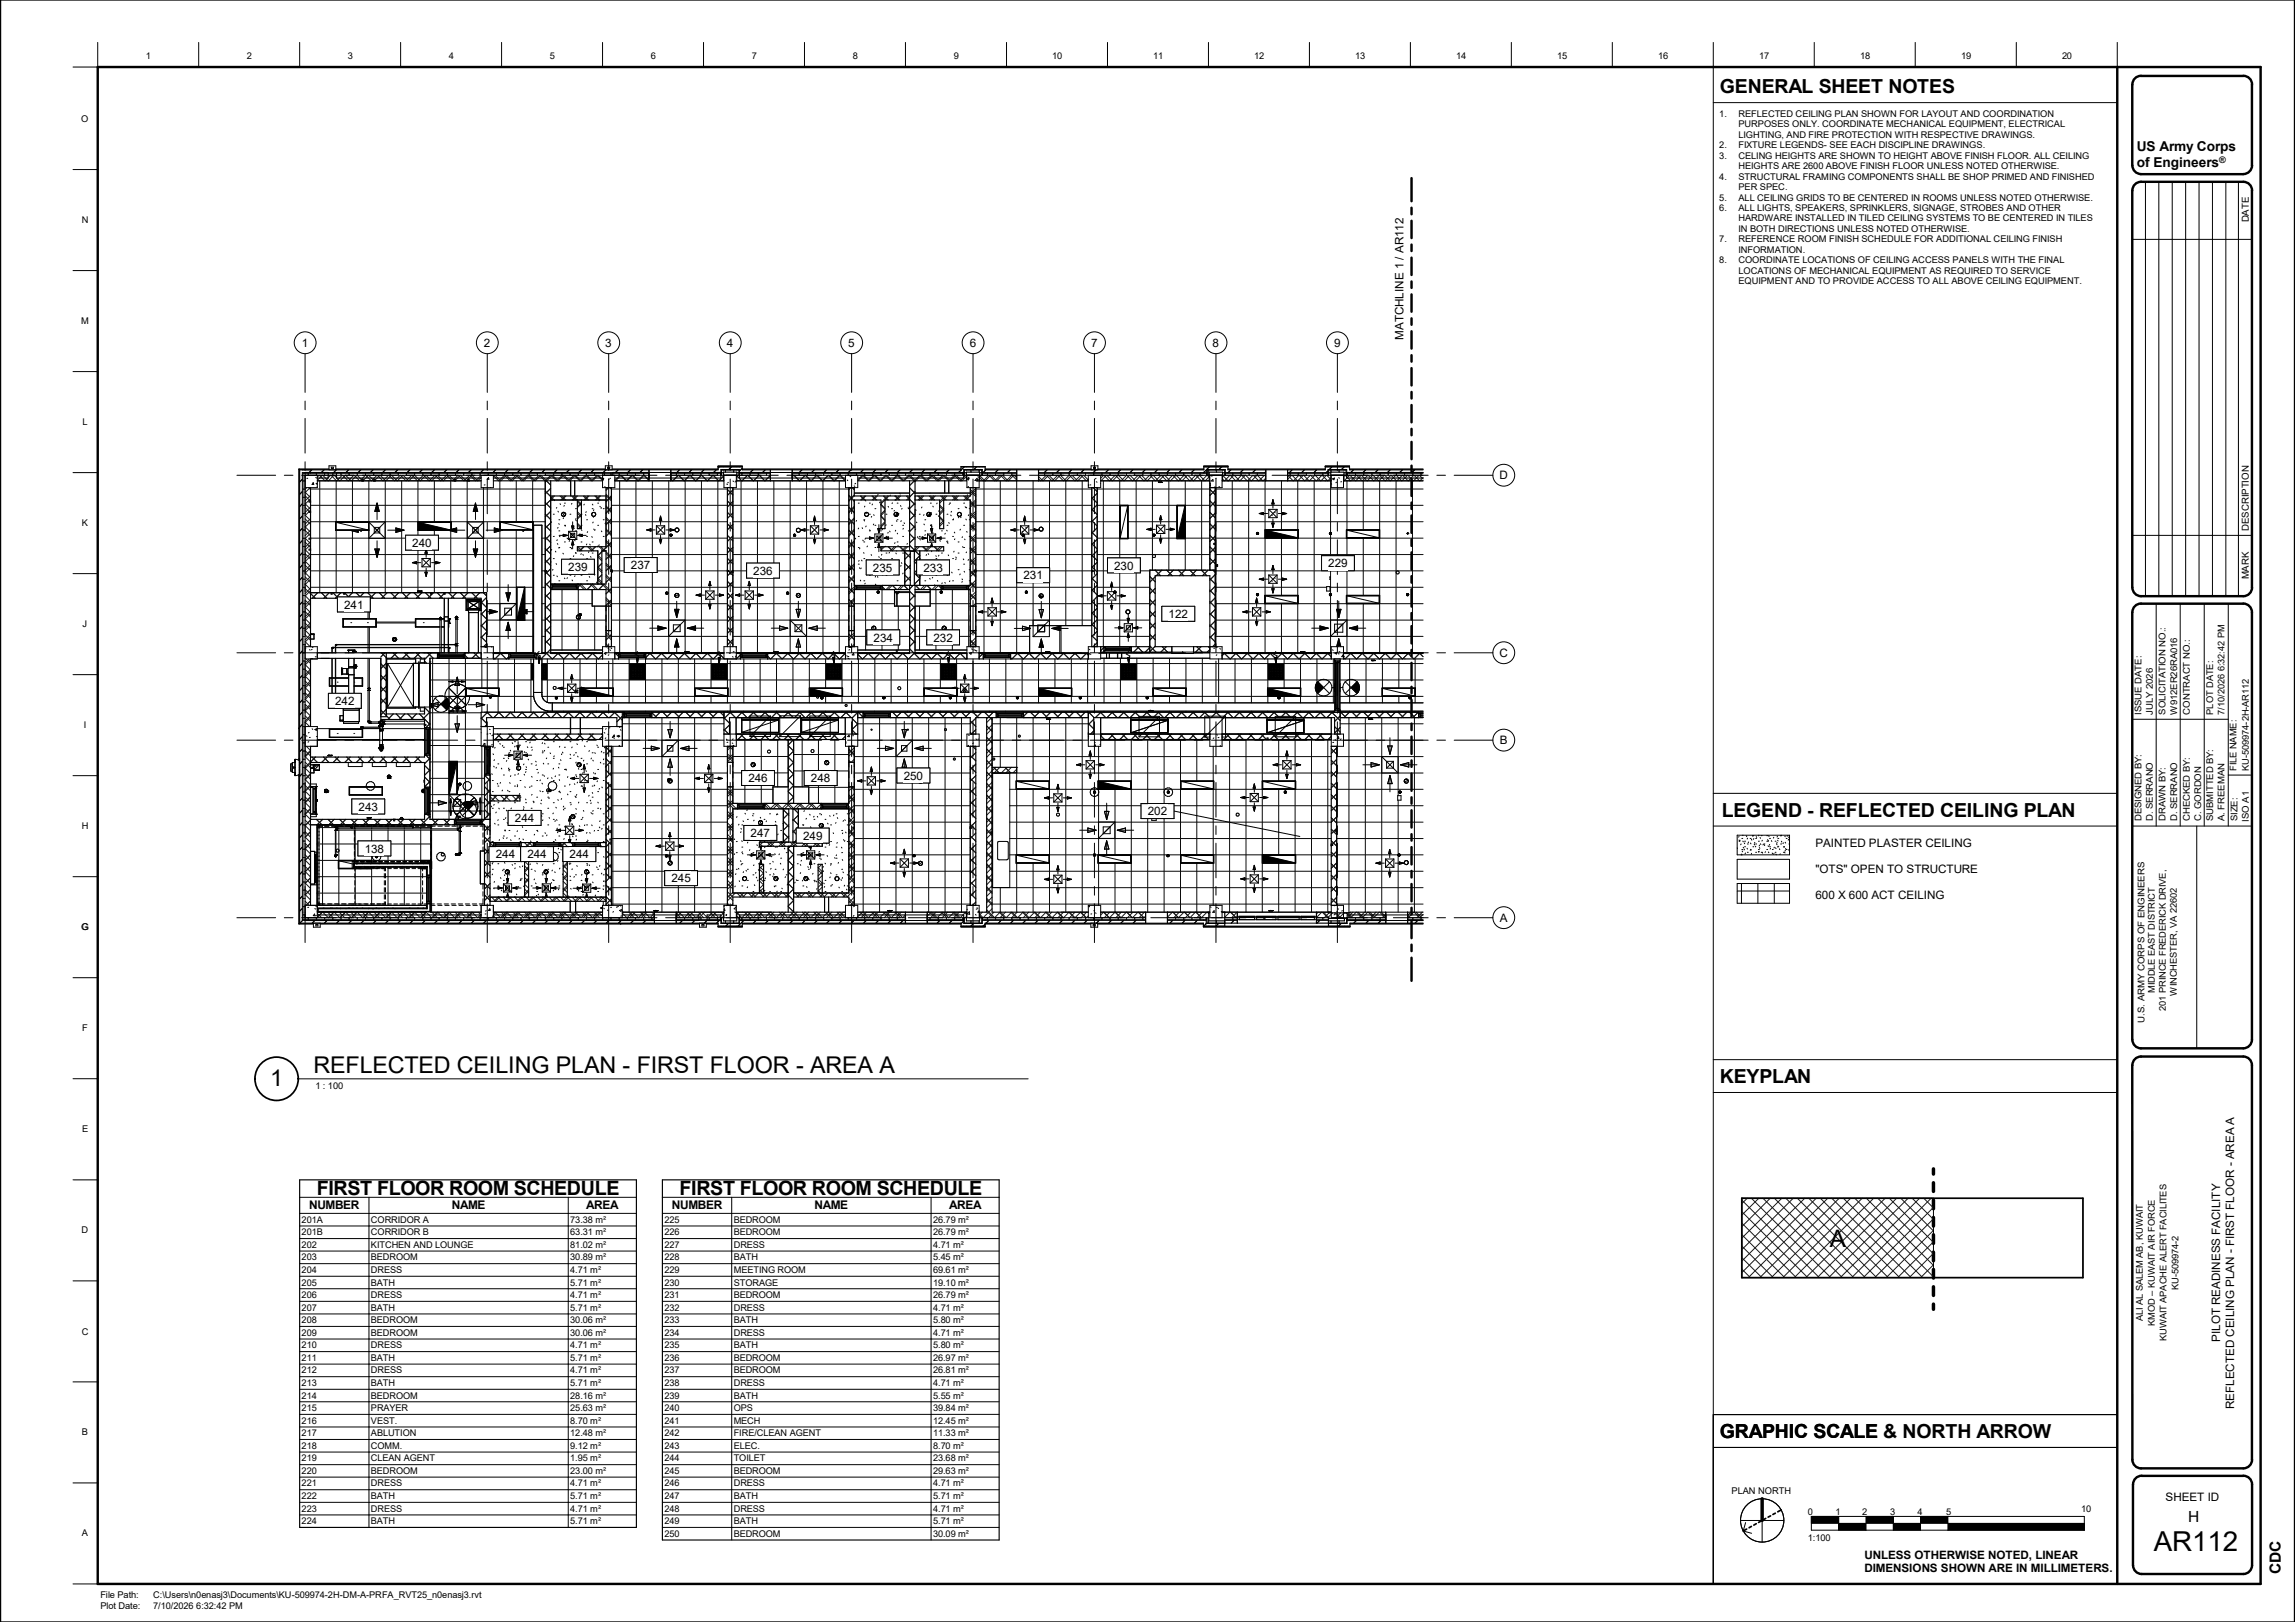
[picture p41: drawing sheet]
<svg xmlns="http://www.w3.org/2000/svg" width="841mm" height="594mm" viewBox="0 0 841 594" stroke-linecap="round" stroke-linejoin="round" font-family="sans-serif">
<defs><g id="words">
<text font-size="10.1" x="789.3" y="567.9">AR112</text>
<text font-size="8.8" x="670.5" y="456.6">A</text>
<g font-size="8.5">
<text x="114.9" y="393.1">REFLECTED CEILING PLAN -</text>
<text x="233.3" y="393.1">FIRST FLOOR -</text>
<text x="296.9" y="393.1">AREA A</text>
<text x="99" y="397.8">1</text>
</g>
<g font-size="7.2">
<text x="116.1" y="437.7">FIRST FLOOR ROOM SCHEDULE</text>
<text x="249" y="437.7">FIRST FLOOR ROOM SCHEDULE</text>
</g>
<g font-size="7.1">
<text x="630.3" y="34.1">GENERAL SHEET NOTES</text>
<text x="630.9" y="299.1">LEGEND - REFLECTED CEILING PLAN</text>
<text x="630.3" y="396.7">KEYPLAN</text>
<text x="630.3" y="526.7">GRAPHIC SCALE</text>
<text x="630.3" y="526.7">GRAPHIC SCALE &amp; NORTH ARROW</text>
</g>
<g font-size="5.6">
<text x="801.8" y="557.4">H</text>
<text x="835.9" y="576.7" transform="rotate(-90 835.9 576.7)">CDC</text>
</g>
<g font-size="5">
<text x="783.1" y="55.5">US Army Corps</text>
<text x="783.1" y="61.3">of Engineers</text>
</g>
<g font-size="4.4">
<text x="113.2" y="442.9">NUMBER</text>
<text x="165.6" y="442.9">NAME</text>
<text x="214.8" y="442.9">AREA</text>
<text x="246.2" y="442.9">NUMBER</text>
<text x="298.5" y="442.9">NAME</text>
<text x="347.8" y="442.9">AREA</text>
</g>
<g font-size="4.3">
<text x="514.3" y="124.4" transform="rotate(-90 514.3 124.4)">MATCHLINE 1 / AR112</text>
<text x="110.6" y="127">1</text>
<text x="177.3" y="127">2</text>
<text x="221.8" y="127">3</text>
<text x="266.4" y="127">4</text>
<text x="310.9" y="127">5</text>
<text x="355.3" y="127">6</text>
<text x="399.8" y="127">7</text>
<text x="444.4" y="127">8</text>
<text x="488.9" y="127">9</text>
<text x="549.5" y="175.5">D</text>
<text x="151.1" y="200.3">240</text>
<text x="208.2" y="209.1">239</text>
<text x="231.2" y="208.5">237</text>
<text x="319.9" y="209.4">235</text>
<text x="338.4" y="209.4">233</text>
<text x="408.3" y="208.6">230</text>
<text x="486.7" y="207.8">229</text>
<text x="276.1" y="210.5">236</text>
<text x="375.1" y="212.2">231</text>
<text x="126.1" y="222.9">241</text>
<text x="428.2" y="226.4">122</text>
<text x="320.1" y="235">234</text>
<text x="342.1" y="235">232</text>
<text x="549.5" y="240.5">C</text>
<text x="122.8" y="258.2">242</text>
<text x="549.7" y="272.5">B</text>
<text x="274.2" y="286.5">246</text>
<text x="297.2" y="286.5">248</text>
<text x="331.2" y="285.6">250</text>
<text x="131.4" y="296.9">243</text>
<text x="420.6" y="298.6">202</text>
<text x="188.7" y="301.1">244</text>
<text x="275.1" y="306.7">247</text>
<text x="294.3" y="307.6">249</text>
<text x="665.3" y="310.3">PAINTED PLASTER CEILING</text>
<text x="133.6" y="312.3">138</text>
<text x="181.7" y="314.4">244</text>
<text x="193.3" y="314.4">244</text>
<text x="208.7" y="314.4">244</text>
<text x="246" y="323.2">245</text>
<text x="665.3" y="319.9">&quot;OTS&quot; OPEN TO STRUCTURE</text>
<text x="665.3" y="329.4">600 X 600 ACT CEILING</text>
<text x="549.7" y="337.5">A</text>
<text x="813.6" y="491.5" transform="rotate(-90 813.6 491.5)">PILOT READINESS FACILITY</text>
<text x="818.7" y="516" transform="rotate(-90 818.7 516)">REFLECTED CEILING PLAN - FIRST FLOOR - AREA A</text>
<text x="793.6" y="549.7">SHEET ID</text>
</g>
<g font-size="4.2">
<text x="683.2" y="570.8">UNLESS OTHERWISE NOTED, LINEAR</text>
<text x="683.2" y="575.8">DIMENSIONS SHOWN ARE IN MILLIMETERS.</text>
</g>
<g font-size="3.5">
<text x="824.1" y="81.4" transform="rotate(-90 824.1 81.4)">DATE</text>
<text x="824.1" y="194.4" transform="rotate(-90 824.1 194.4)">DESCRIPTION</text>
<text x="824.1" y="212.2" transform="rotate(-90 824.1 212.2)">MARK</text>
</g>
<g font-size="3.4">
<text x="53.5" y="21.5">1</text>
<text x="90.5" y="21.5">2</text>
<text x="127.5" y="21.5">3</text>
<text x="164.5" y="21.5">4</text>
<text x="201.5" y="21.5">5</text>
<text x="238.5" y="21.5">6</text>
<text x="275.5" y="21.5">7</text>
<text x="312.5" y="21.5">8</text>
<text x="349.5" y="21.5">9</text>
<text x="385.6" y="21.5">10</text>
<text x="422.6" y="21.5">11</text>
<text x="459.6" y="21.5">12</text>
<text x="496.6" y="21.5">13</text>
<text x="533.6" y="21.5">14</text>
<text x="570.6" y="21.5">15</text>
<text x="607.6" y="21.5">16</text>
<text x="644.6" y="21.5">17</text>
<text x="681.6" y="21.5">18</text>
<text x="718.6" y="21.5">19</text>
<text x="755.6" y="21.5">20</text>
<text x="29.8" y="44.6">O</text>
<text x="630" y="42.8">1.</text>
<text x="637.1" y="42.8">REFLECTED CEILING PLAN SHOWN FOR LAYOUT AND COORDINATION</text>
<text x="637.1" y="46.6">PURPOSES ONLY. COORDINATE MECHANICAL EQUIPMENT, ELECTRICAL</text>
<text x="637.1" y="50.4">LIGHTING, AND FIRE PROTECTION WITH RESPECTIVE DRAWINGS.</text>
<text x="630" y="54.3">2.</text>
<text x="630" y="58.1">3.</text>
<text x="637.1" y="54.3">FIXTURE LEGENDS-</text>
<text x="637.1" y="58.1">CELING HEIGHTS ARE SHOWN TO HEIGHT ABOVE FINISH FLOOR. ALL CEILING</text>
<text x="670.5" y="54.3">SEE EACH DISCIPLINE DRAWINGS.</text>
<text x="630" y="65.8">4.</text>
<text x="637.1" y="61.9">HEIGHTS ARE 2600 ABOVE FINISH FLOOR UNLESS NOTED OTHERWISE.</text>
<text x="637.1" y="65.8">STRUCTURAL FRAMING COMPONENTS SHALL BE SHOP PRIMED AND FINISHED</text>
<text x="637.1" y="69.6">PER SPEC.</text>
<text x="630" y="73.4">5.</text>
<text x="630" y="77.3">6.</text>
<text x="637.1" y="73.4">ALL CEILING GRIDS TO BE CENTERED IN ROOMS UNLESS NOTED OTHERWISE.</text>
<text x="637.1" y="77.3">ALL LIGHTS, SPEAKERS, SPRINKLERS, SIGNAGE, STROBES AND OTHER</text>
<text x="29.9" y="81.6">N</text>
<text x="637.1" y="81.1">HARDWARE INSTALLED IN TILED CEILING SYSTEMS TO BE CENTERED IN TILES</text>
<text x="630" y="88.8">7.</text>
<text x="637.1" y="85">IN BOTH DIRECTIONS UNLESS NOTED OTHERWISE.</text>
<text x="637.1" y="88.8">REFERENCE ROOM FINISH SCHEDULE FOR ADDITIONAL CEILING FINISH</text>
<text x="637.1" y="92.6">INFORMATION.</text>
<text x="630" y="96.5">8.</text>
<text x="637.1" y="96.5">COORDINATE LOCATIONS OF CEILING ACCESS PANELS WITH THE FINAL</text>
<text x="637.1" y="100.3">LOCATIONS OF MECHANICAL EQUIPMENT AS REQUIRED TO SERVICE</text>
<text x="637.1" y="104.1">EQUIPMENT AND TO PROVIDE ACCESS TO ALL ABOVE CEILING EQUIPMENT.</text>
<text x="29.8" y="118.6">M</text>
<text x="30.2" y="155.6">L</text>
<text x="30" y="192.6">K</text>
<text x="30.3" y="229.6">J</text>
<text x="784.8" y="261.7" transform="rotate(-90 784.8 261.7)">ISSUE DATE:</text>
<text x="788.9" y="261.7" transform="rotate(-90 788.9 261.7)">JULY 2026</text>
<text x="793.6" y="261.7" transform="rotate(-90 793.6 261.7)">SOLICITATION NO.:</text>
<text x="797.8" y="261.7" transform="rotate(-90 797.8 261.7)">W912ER26RA016</text>
<text x="802.4" y="261.7" transform="rotate(-90 802.4 261.7)">CONTRACT NO.:</text>
<text x="811.1" y="261.7" transform="rotate(-90 811.1 261.7)">PLOT DATE:</text>
<text x="815.2" y="261.7" transform="rotate(-90 815.2 261.7)">7/10/2026 6:32:42 PM</text>
<text x="30.7" y="266.6">I</text>
<text x="819.6" y="282.3" transform="rotate(-90 819.6 282.3)">FILE NAME:</text>
<text x="824.1" y="282.3" transform="rotate(-90 824.1 282.3)">KU-509974-2H-AR112</text>
<text x="29.9" y="303.6">H</text>
<text x="784.8" y="300.8" transform="rotate(-90 784.8 300.8)">DESIGNED BY:</text>
<text x="788.9" y="300.8" transform="rotate(-90 788.9 300.8)">D. SERRANO</text>
<text x="793.6" y="300.8" transform="rotate(-90 793.6 300.8)">DRAWN BY:</text>
<text x="797.8" y="300.8" transform="rotate(-90 797.8 300.8)">D. SERRANO</text>
<text x="802.4" y="300.8" transform="rotate(-90 802.4 300.8)">CHECKED BY:</text>
<text x="806.6" y="300.8" transform="rotate(-90 806.6 300.8)">C. GORDON</text>
<text x="811.1" y="300.8" transform="rotate(-90 811.1 300.8)">SUBMITTED BY:</text>
<text x="815.2" y="300.8" transform="rotate(-90 815.2 300.8)">A. FREEMAN</text>
<text x="820" y="300.8" transform="rotate(-90 820 300.8)">SIZE:</text>
<text x="824.1" y="300.9" transform="rotate(-90 824.1 300.9)">ISO A1</text>
<text x="29.8" y="340.6">G</text>
<text x="789.7" y="363.8" transform="rotate(-90 789.7 363.8)">MIDDLE EAST DISTRICT</text>
<text x="797.7" y="364.6" transform="rotate(-90 797.7 364.6)">WINCHESTER, VA 22602</text>
<text x="793.7" y="370.2" transform="rotate(-90 793.7 370.2)">201 PRINCE FREDERICK DRIVE,</text>
<text x="30.1" y="377.6">F</text>
<text x="785.8" y="374.5" transform="rotate(-90 785.8 374.5)">U.S. ARMY CORPS OF ENGINEERS</text>
<text x="115.6" y="399">1 : 100</text>
<text x="30.1" y="414.7">E</text>
<text x="110.5" y="447.8">201A</text>
<text x="135.9" y="447.8">CORRIDOR A</text>
<text x="209" y="447.8">73.38 m²</text>
<text x="243.5" y="447.8">225</text>
<text x="268.9" y="447.8">BEDROOM</text>
<text x="341.9" y="447.8">26.79 m²</text>
<text x="29.9" y="451.7">D</text>
<text x="110.5" y="452.4">201B</text>
<text x="135.9" y="452.4">CORRIDOR B</text>
<text x="209" y="452.4">63.31 m²</text>
<text x="243.5" y="452.4">226</text>
<text x="268.9" y="452.4">BEDROOM</text>
<text x="341.9" y="452.4">26.79 m²</text>
<text x="110.5" y="457">202</text>
<text x="110.5" y="461.6">203</text>
<text x="135.9" y="457">KITCHEN AND LOUNGE</text>
<text x="135.9" y="461.6">BEDROOM</text>
<text x="209" y="457">81.02 m²</text>
<text x="209" y="461.6">30.89 m²</text>
<text x="243.5" y="457">227</text>
<text x="243.5" y="461.6">228</text>
<text x="268.9" y="457">DRESS</text>
<text x="268.9" y="461.6">BATH</text>
<text x="341.9" y="457">4.71 m²</text>
<text x="341.9" y="461.6">5.45 m²</text>
<text x="110.5" y="466.2">204</text>
<text x="135.9" y="466.2">DRESS</text>
<text x="209" y="466.2">4.71 m²</text>
<text x="243.5" y="466.2">229</text>
<text x="268.9" y="466.2">MEETING ROOM</text>
<text x="341.9" y="466.2">69.61 m²</text>
<text x="110.5" y="470.8">205</text>
<text x="135.9" y="470.8">BATH</text>
<text x="209" y="470.8">5.71 m²</text>
<text x="243.5" y="470.8">230</text>
<text x="268.9" y="470.8">STORAGE</text>
<text x="341.9" y="470.8">19.10 m²</text>
<text x="798.3" y="472.5" transform="rotate(-90 798.3 472.5)">KU-509974-2</text>
<text x="110.5" y="475.4">206</text>
<text x="135.9" y="475.4">DRESS</text>
<text x="209" y="475.4">4.71 m²</text>
<text x="243.5" y="475.4">231</text>
<text x="268.9" y="475.4">BEDROOM</text>
<text x="341.9" y="475.4">26.79 m²</text>
<text x="110.5" y="480.1">207</text>
<text x="110.5" y="484.6">208</text>
<text x="135.9" y="480.1">BATH</text>
<text x="135.9" y="484.6">BEDROOM</text>
<text x="209" y="480.1">5.71 m²</text>
<text x="209" y="484.6">30.06 m²</text>
<text x="243.5" y="480.1">232</text>
<text x="243.5" y="484.6">233</text>
<text x="268.9" y="480.1">DRESS</text>
<text x="268.9" y="484.6">BATH</text>
<text x="341.9" y="480.1">4.71 m²</text>
<text x="341.9" y="484.6">5.80 m²</text>
<text x="785.2" y="483.9" transform="rotate(-90 785.2 483.9)">ALI AL SALEM AB, KUWAIT</text>
<text x="789.7" y="485.6" transform="rotate(-90 789.7 485.6)">KMOD – KUWAIT AIR FORCE</text>
<text x="29.9" y="488.8">C</text>
<text x="110.5" y="489.2">209</text>
<text x="135.9" y="489.2">BEDROOM</text>
<text x="209" y="489.2">30.06 m²</text>
<text x="243.5" y="489.2">234</text>
<text x="268.9" y="489.2">DRESS</text>
<text x="341.9" y="489.2">4.71 m²</text>
<text x="794" y="491.3" transform="rotate(-90 794 491.3)">KUWAIT APACHE ALERT FACILITES</text>
<text x="110.5" y="493.9">210</text>
<text x="135.9" y="493.9">DRESS</text>
<text x="209" y="493.9">4.71 m²</text>
<text x="243.5" y="493.9">235</text>
<text x="268.9" y="493.9">BATH</text>
<text x="341.9" y="493.9">5.80 m²</text>
<text x="110.5" y="498.4">211</text>
<text x="110.5" y="503">212</text>
<text x="135.9" y="498.4">BATH</text>
<text x="135.9" y="503">DRESS</text>
<text x="209" y="498.4">5.71 m²</text>
<text x="209" y="503">4.71 m²</text>
<text x="243.5" y="498.4">236</text>
<text x="243.5" y="503">237</text>
<text x="268.9" y="498.4">BEDROOM</text>
<text x="268.9" y="503">BEDROOM</text>
<text x="341.9" y="498.4">26.97 m²</text>
<text x="341.9" y="503">26.81 m²</text>
<text x="110.5" y="507.7">213</text>
<text x="135.9" y="507.7">BATH</text>
<text x="209" y="507.7">5.71 m²</text>
<text x="243.5" y="507.7">238</text>
<text x="268.9" y="507.7">DRESS</text>
<text x="341.9" y="507.7">4.71 m²</text>
<text x="110.5" y="512.2">214</text>
<text x="135.9" y="512.2">BEDROOM</text>
<text x="209" y="512.2">28.16 m²</text>
<text x="243.5" y="512.2">239</text>
<text x="268.9" y="512.2">BATH</text>
<text x="341.9" y="512.2">5.55 m²</text>
<text x="110.5" y="516.8">215</text>
<text x="110.5" y="521.5">216</text>
<text x="135.9" y="516.8">PRAYER</text>
<text x="135.9" y="521.5">VEST.</text>
<text x="209" y="516.8">25.63 m²</text>
<text x="209" y="521.5">8.70 m²</text>
<text x="243.5" y="516.8">240</text>
<text x="243.5" y="521.5">241</text>
<text x="268.9" y="516.8">OPS</text>
<text x="268.9" y="521.5">MECH</text>
<text x="341.9" y="516.8">39.84 m²</text>
<text x="341.9" y="521.5">12.45 m²</text>
<text x="30" y="525.7">B</text>
<text x="110.5" y="526">217</text>
<text x="135.9" y="526">ABLUTION</text>
<text x="209" y="526">12.48 m²</text>
<text x="243.5" y="526">242</text>
<text x="268.9" y="526">FIRE/CLEAN AGENT</text>
<text x="341.9" y="526">11.33 m²</text>
<text x="110.5" y="530.6">218</text>
<text x="135.9" y="530.6">COMM.</text>
<text x="209" y="530.6">9.12 m²</text>
<text x="243.5" y="530.6">243</text>
<text x="268.9" y="530.6">ELEC.</text>
<text x="341.9" y="530.6">8.70 m²</text>
<text x="110.5" y="535.3">219</text>
<text x="110.5" y="539.8">220</text>
<text x="135.9" y="535.3">CLEAN AGENT</text>
<text x="135.9" y="539.8">BEDROOM</text>
<text x="209" y="539.8">23.00 m²</text>
<text x="209" y="535.3">1.95 m²</text>
<text x="243.5" y="535.3">244</text>
<text x="243.5" y="539.8">245</text>
<text x="268.9" y="535.3">TOILET</text>
<text x="268.9" y="539.8">BEDROOM</text>
<text x="341.9" y="535.3">23.68 m²</text>
<text x="341.9" y="539.8">29.63 m²</text>
<text x="110.5" y="544.4">221</text>
<text x="135.9" y="544.4">DRESS</text>
<text x="209" y="544.4">4.71 m²</text>
<text x="243.5" y="544.4">246</text>
<text x="268.9" y="544.4">DRESS</text>
<text x="341.9" y="544.4">4.71 m²</text>
<text x="110.5" y="549.1">222</text>
<text x="135.9" y="549.1">BATH</text>
<text x="209" y="549.1">5.71 m²</text>
<text x="243.5" y="549.1">247</text>
<text x="268.9" y="549.1">BATH</text>
<text x="341.9" y="549.1">5.71 m²</text>
<text x="634.6" y="547.1">PLAN NORTH</text>
<text x="110.5" y="553.6">223</text>
<text x="135.9" y="553.6">DRESS</text>
<text x="209" y="553.6">4.71 m²</text>
<text x="243.5" y="553.6">248</text>
<text x="268.9" y="553.6">DRESS</text>
<text x="341.9" y="553.6">4.71 m²</text>
<text x="662.5" y="554.9">0</text>
<text x="672.7" y="554.9">1</text>
<text x="682.4" y="554.9">2</text>
<text x="692.7" y="554.9">3</text>
<text x="702.7" y="554.9">4</text>
<text x="713.1" y="554.9">5</text>
<text x="762.7" y="553.6">10</text>
<text x="30" y="562.7">A</text>
<text x="110.5" y="558.2">224</text>
<text x="135.9" y="558.2">BATH</text>
<text x="209" y="558.2">5.71 m²</text>
<text x="243.5" y="558.2">249</text>
<text x="243.5" y="562.9">250</text>
<text x="268.9" y="558.2">BATH</text>
<text x="268.9" y="562.9">BEDROOM</text>
<text x="341.9" y="558.2">5.71 m²</text>
<text x="341.9" y="562.9">30.09 m²</text>
<text x="662.5" y="564.5">1:100</text>
<text x="36.8" y="585.4">File Path:</text>
<text x="56.1" y="585.4">C:\Users\n0enasj3\Documents\KU-509974-2H-DM-A-PRFA_RVT25_n0enasj3.rvt</text>
<text x="36.8" y="589.5">Plot Date:</text>
<text x="56.1" y="589.5">7/10/2026 6:32:42 PM</text>
</g>
<text font-size="3.3" x="813.3" y="59.8">®</text>
</g></defs>
<path d="M463.7 194.2h12v2.8h-12z" fill="#000"/>
<path d="M487.8 273.3h2v58.3h-2z" fill="#fff"/>
<g fill="#000">
<path d="M153.3 191.3h12v2.8h-12zM206.2 187.7h1.1v1.3h-1.1zM328 187.7h1.1v1.4h-1.1zM340 187.7h1.1v1.4h-1.1zM431.4 185.4h2.8v11.8h-2.8zM211.6 208.1h1.1v1.4h-1.1zM247.3 217.3h1.4v1.1h-1.4zM291.8 217.3h1.4v1.1h-1.4zM323 207.3h1.1v1.4h-1.1zM345 207.3h1.1v1.4h-1.1zM380.8 217.9h1.4v1h-1.4zM189.4 215.3h2.8v11.8h-2.8z"/>
<path d="M211.6 225.3h1.1v1.4h-1.1zM319.8 229.4h1.1v1.3h-1.1zM345.6 229.4h1.1v1.3h-1.1zM161.6 255.7h3v4.3h-3zM164.3 250.5h6.5v4.5h-6.5zM164.5 249.3h1.5v.6h-1.5zM164.6 255.1h6.2v4.5h-6.2zM169.1 249.3h1.5v.6h-1.5zM212.7 252.1h11.9v2.8h-11.9zM296.7 252.1h12v2.8h-12zM380.7 252.1h11.9v2.8h-11.9zM464.6 252.1h11.9v2.8h-11.9z"/>
<path d="M482 249.7h3.1v4.3h-3.1zM495.1 249.7h3.1v4.3h-3.1zM164.8 260.1h1.4v.6h-1.4zM166.7 258.9h1.9v2h-1.9zM169.4 260.1h1.5v.6h-1.5zM302.6 278.6h1.1v1.4h-1.1zM164.7 279h2.8v11.9h-2.8zM164.8 292.5h.7v1.5h-.7zM164.9 297.1h.6v1.5h-.6zM166 292.1h4.4v6.4h-4.4zM169.4 293.5h4.3v3h-4.3zM171.7 292.1h3.4v6.4h-3.4z"/>
<path d="M175.6 292.3h.7v1.5h-.7zM175.7 296.9h.6v1.4h-.6zM209.5 298.4h1.2v1.3h-1.2zM211.8 279.4h1.1v1.3h-1.1zM244.8 285.3h1.4v1.1h-1.4zM275.6 279.3h1.1v1.4h-1.1zM336.6 285.4h1.4v1h-1.4zM402.5 286.2h11.9v2.8h-11.9zM514.6 285.4h1.4v1h-1.4zM154.3 315.3h3.6v2.8h-3.6zM185.5 318.6h1.1v1.4h-1.1zM199.7 318.6h1.1v1.4h-1.1z"/>
<path d="M214.6 318.6h1.1v1.4h-1.1zM244.8 315.3h1.4v1.1h-1.4zM278.3 300.6h1.1v1.4h-1.1zM300.6 301.6h1.1v1.4h-1.1zM336.6 315.5h1.4v1h-1.4zM462.7 313.2h12v2.8h-12zM284 321.1h1.1v1.3h-1.1zM295 321.1h1.1v1.3h-1.1z"/>
</g>
<g fill="#fff">
<path d="M113.8 176.1h86v63h-86z"/>
<path d="M224.1 176.1h42.5v63h-42.5z"/>
<path d="M402.1 176.1h41.3v63h-41.3z"/>
<path d="M445.3 176.1h76.2v63h-76.2z"/>
</g>
<g fill="#000">
<path d="M128.7 194.3h2.6v.6h-2.6zM137.4 184.3h1.6v3h-1.6zM145.1 193.4h2.9v1.5h-2.9zM164.7 193.4h2.6v1.5h-2.6zM173.4 184.3h1.6v3h-1.6zM181.1 193.4h3v1.5h-3zM206.4 195.7h1.5v.8h-1.5zM209.5 198h.8v1.6h-.8zM209.5 192.7h.8v1.4h-.8zM211.8 195.7h1.5v.8h-1.5zM318.6 196.7h1.5v.7h-1.5zM321.7 193.6h.8v1.5h-.8z"/>
<path d="M324 196.7h1.5v.7h-1.5zM337.9 196.7h1.6v.7h-1.6zM341 193.6h.8v1.5h-.8zM343.4 196.7h1.4v.7h-1.4zM137.4 201.1h1.6v2.9h-1.6zM173.5 201.1h1.5v2.9h-1.5zM321.7 199.1h.8v1.4h-.8zM341.1 199.1h.6v1.1h-.6zM179.3 223.2h3v1.6h-3zM185.4 227.9h1.6v3h-1.6zM185.5 217.1h1.5v3h-1.5zM192.3 223.2h.8v1.6h-.8z"/>
<path d="M241.1 229.3h3v1.5h-3zM247.2 234h1.6v3h-1.6zM247.2 223.2h1.6v2.9h-1.6zM251.9 229.3h3v1.5h-3zM285.7 229.3h3v1.5h-3zM291.8 234h1.6v3h-1.6zM291.8 223.2h1.6v2.9h-1.6zM296.5 229.3h3v1.5h-3zM374.7 229.4h3v1.5h-3zM380.8 234.1h1.6v3h-1.6zM380.8 223.3h1.6v2.9h-1.6zM385.5 229.4h3v1.5h-3z"/>
<path d="M483.7 229.3h3v1.5h-3zM489.8 234h1.6v2.9h-1.6zM489.8 223.2h1.6v2.9h-1.6zM494.5 229.3h3v1.5h-3zM508.6 273.2h1.6v3h-1.6zM502.5 279.3h3v1.6h-3zM508.6 284h1.6v3h-1.6zM513.2 279.3h3.1v1.6h-3.1zM275.3 312.7h1.6v.8h-1.6zM278.4 315h.8v1.6h-.8zM278.5 310h.6v1.1h-.6zM280.8 312.7h1.4v.8h-1.4z"/>
<path d="M293.6 312.7h1.5v.8h-1.5zM296.7 315h.8v1.6h-.8zM296.8 310h.6v1.1h-.6zM299 312.7h1.5v.8h-1.5zM182.5 324.8h1.6v.8h-1.6zM185.6 321.8h.8v1.5h-.8zM185.6 327.2h.8v1.4h-.8zM188 324.8h1.4v.8h-1.4zM196.8 324.8h1.4v.8h-1.4zM199.8 327.2h.8v1.4h-.8zM199.9 321.8h.7v1.5h-.7zM202.1 324.8h1.6v.8h-1.6z"/>
<path d="M211.5 324.9h1.5v.8h-1.5zM214.6 327.3h.7v1.3h-.7zM214.6 321.9h.8v1.4h-.8zM216.9 324.9h1.5v.8h-1.5z"/>
</g>
<g fill="#fff">
<path d="M201.8 183.1h20.3v30.8h-20.3z"/>
<path d="M265.3 174.1h4.5v4.5h-4.5z"/>
<path d="M265.3 331.6h4.5v4.5h-4.5z"/>
<path d="M443.4 174.1h4.4v4.5h-4.4z"/>
<path d="M487.8 174.1h4.5v4.5h-4.5z"/>
<path d="M487.8 331.6h4.5v4.5h-4.5z"/>
</g>
<g fill="#000">
<path d="M237 193.7h1.5v.8h-1.5zM241.6 189.1h.9v1.5h-.9zM241.7 197.6h.8v1.5h-.8zM245.6 193.7h1.5v.8h-1.5zM293.5 193.7h1.5v.8h-1.5zM298.1 189.1h.8v1.5h-.8zM298.2 197.6h.7v1.5h-.7zM302 193.7h1.5v.8h-1.5zM370.5 193.7h1.5v.8h-1.5zM375.1 189.1h.8v1.5h-.8zM375.1 197.6h.8v1.5h-.8zM379 193.7h1.5v.8h-1.5z"/>
<path d="M420.3 193.5h1.5v.8h-1.5zM424.9 188.8h.8v1.6h-.8zM424.9 197.4h.8v1.5h-.8zM428.8 193.5h1.6v.8h-1.6zM461.5 187.7h1.5v.8h-1.5zM466.1 183h.8v1.6h-.8zM466.1 191.6h.8v1.5h-.8zM470 187.7h1.5v.8h-1.5zM461.5 211.8h1.5v.7h-1.5zM466.1 207.1h.8v1.5h-.8zM466.1 215.6h.8v1.5h-.8zM470 211.8h1.5v.7h-1.5z"/>
<path d="M410 229.5h1.5v.8h-1.5zM413.1 231.9h.8v1.5h-.8zM413.1 226.5h.8v1.5h-.8zM415.4 229.5h1.5v.8h-1.5zM186.4 276.2h1.5v.8h-1.5zM189.5 273.2h.7v1.4h-.7zM191.8 276.2h1.5v.8h-1.5zM238.7 273.3h3v1.6h-3zM244.8 267.2h1.6v3h-1.6zM249.5 273.3h3v1.6h-3zM324.5 273.3h3v1.6h-3zM330.6 267.2h1.6v3h-1.6z"/>
<path d="M335.3 273.3h3v1.6h-3zM189.4 278.6h.8v1.5h-.8zM244.8 278h1.6v3h-1.6zM330.6 278h1.6v3h-1.6zM382.7 291.8h1.5v.8h-1.5zM387.3 287.3h.8v1.5h-.8zM387.3 295.7h.8v1.4h-.8zM391.1 291.8h1.5v.8h-1.5zM454.7 291.7h1.5v.8h-1.5zM459.2 287.1h.8v1.6h-.8zM459.3 295.6h.7v1.4h-.7zM463.1 291.7h1.5v.8h-1.5z"/>
<path d="M203.8 303.7h1.5v.8h-1.5zM208.4 299.2h.8v1.5h-.8zM208.4 307.6h.8v1h-.8zM212.2 303.7h1.5v.8h-1.5zM240.4 309.5h1.5v.8h-1.5zM245.1 304.9h.8v1.5h-.8zM245.1 313.4h.8v1.5h-.8zM249 309.5h1.5v.8h-1.5zM326.3 315.7h1.6v.8h-1.6zM331 311.1h.8v1.5h-.8zM334.9 315.7h1.5v.8h-1.5zM387.3 317.1h.8v1.5h-.8z"/>
<path d="M398.7 303.3h3v1.5h-3zM404.7 308h1.7v3h-1.7zM404.8 297.2h1.6v2.9h-1.6zM409.4 303.3h3.1v1.5h-3.1zM459.2 316.9h.8v1.6h-.8zM504.2 315.7h1.6v.8h-1.6zM508.9 311.1h.8v1.5h-.8zM512.8 315.7h1.5v.8h-1.5zM331 319.6h.8v1.5h-.8zM382.7 321.6h1.5v.8h-1.5zM387.3 325.5h.8v1.5h-.8zM391.1 321.6h1.5v.8h-1.5z"/>
<path d="M454.7 321.5h1.5v.8h-1.5zM459.3 325.4h.7v1.4h-.7zM463.1 321.5h1.5v.8h-1.5zM508.9 319.7h.8v1.4h-.8z"/>
</g>
<path d="M155.6 279.3h2v20.8h-2z" fill="#fff"/>
<g fill="#000">
<path d="M151.1 205.7h1.6v.8h-1.6zM155.7 201.1h.8v1.5h-.8zM155.8 209.6h.7v1.5h-.7zM159.7 205.7h1.5v.8h-1.5zM255.1 217.6h1.5v.8h-1.5zM259.7 212.9h.8v1.6h-.8zM263.7 217.6h1.5v.8h-1.5zM269.5 217.6h1.6v.8h-1.6zM274.2 212.9h.8v1.6h-.8zM278.1 217.6h1.5v.8h-1.5zM402.3 217.8h1.6v.8h-1.6zM407 213.2h.8v1.6h-.8z"/>
<path d="M410.8 217.8h1.6v.8h-1.6zM259.8 221.5h.7v1.5h-.7zM274.2 221.5h.8v1.5h-.8zM358.6 223.7h1.5v.8h-1.5zM363.2 219.1h.8v1.5h-.8zM363.2 227.6h.8v1.5h-.8zM367.1 223.7h1.5v.8h-1.5zM407 221.7h.8v1.5h-.8zM455.5 223.7h1.5v.8h-1.5zM460.1 219.1h.8v1.5h-.8zM460.1 227.6h.8v1.5h-.8zM464 223.7h1.5v.8h-1.5z"/>
<path d="M157.6 257.3h2.9v1.6h-2.9zM166.8 248h1.6v3.1h-1.6zM174.6 257.3h3v1.6h-3zM204.5 251.7h1.5v.8h-1.5zM209.1 247.1h.8v1.5h-.8zM209.1 255.6h.8v1.5h-.8zM213 251.7h1.2v.3h-1.2zM348.9 251.7h1.1v.3h-1.1zM353.1 247.1h.8v1.5h-.8zM353.1 255.6h.8v1.5h-.8zM357 251.7h1.6v.8h-1.6zM166.8 265.1h1.6v3h-1.6z"/>
<path d="M399.1 275.1h.8v1.5h-.8zM471.2 275.1h.8v1.5h-.8zM160.7 293.2h3v1.6h-3zM167.6 287.1h.7v2.8h-.7zM172.6 293.2h1.9v1.6h-1.9zM209 284.7h1.6v.8h-1.6zM213.7 280.1h.8v1.5h-.8zM213.7 288.6h.8v1.5h-.8zM217.6 284.7h1.5v.8h-1.5zM254.7 284.7h1.5v.8h-1.5zM259.3 280.1h.8v1.5h-.8zM259.4 288.6h.7v1.5h-.7z"/>
<path d="M263.2 284.7h1.6v.8h-1.6zM314.3 285.6h1.5v.8h-1.5zM318.9 281h.8v1.5h-.8zM318.9 289.5h.8v1.5h-.8zM322.8 285.6h1.6v.8h-1.6zM394.5 279.7h1.5v.8h-1.5zM399.2 283.6h.7v1.5h-.7zM403.1 279.7h1.5v.8h-1.5zM466.6 279.7h1.5v.8h-1.5zM471.2 283.6h.8v1.5h-.8zM475.1 279.7h1.5v.8h-1.5zM167 297.9h1.1v2.2h-1.1z"/>
</g>
<g fill="#fff">
<path d="M157.6 300.1h19.9v2h-19.9z"/>
<path d="M177.5 273.3h2.1v26.8h-2.1z"/>
<path d="M222.1 273.3h2v58.3h-2z"/>
<path d="M180.8 268.9h40v1.9h-40z"/>
<path d="M179.6 328.6h42.5v1.5h-42.5z"/>
<path d="M179.6 308.6h42.5v1.5h-42.5z"/>
<path d="M192.2 310.1h1.5v18.5h-1.5z"/>
<path d="M206.4 310.1h1.5v18.5h-1.5z"/>
<path d="M179.6 291.3h10.9v2.1h-10.9z"/>
<path d="M421.3 236.9h22.1v1.9h-22.1z"/>
<path d="M355.6 178.6h2v58.3h-2z"/>
<path d="M313.1 214.4h20.2v1.5h-20.2z"/>
<path d="M333.3 176.1h2v25.7h-2z"/>
<path d="M313.1 181.7h15v1.4h-15z"/>
<path d="M328.1 181.7h27.5v1.4h-27.5z"/>
<path d="M311.1 178.6h2v58.3h-2z"/>
<path d="M335.3 214.4h20.3v1.5h-20.3z"/>
<path d="M361.6 262.8h2v71.3h-2z"/>
<path d="M400.1 178.6h2v49.5h-2z"/>
<path d="M266.6 178.6h2v58.3h-2z"/>
<path d="M199.8 176.1h2v63.3h-2z"/>
<path d="M222.1 178.6h2v58.3h-2z"/>
<path d="M211.8 213.9h10.3v2h-10.3z"/>
<path d="M201.8 181.7h20.3v1.4h-20.3z"/>
<path d="M266.6 273.3h2v58.3h-2z"/>
<path d="M268.6 327.1h20.2v1.4h-20.2z"/>
<path d="M311.1 273.3h2v58.3h-2z"/>
<path d="M288.8 270.8h2v23.5h-2z"/>
<path d="M290.8 327.1h20.3v1.4h-20.3z"/>
<path d="M355.6 273.3h2v58.3h-2z"/>
<path d="M448.8 337.1h38v1h-38z"/>
<path d="M448.8 334.1h38v2h-38z"/>
<path d="M448.8 336.1h38v.7h-38z"/>
<path d="M494.7 337.1h26.8v1h-26.8z"/>
<path d="M493.7 336.1h27.8v.7h-27.8z"/>
<path d="M492.7 334.1h28.8v2h-28.8z"/>
<path d="M361 337.1h80v1h-80z"/>
<path d="M360 336.1h82v.7h-82z"/>
<path d="M359 334.1h84v2h-84z"/>
<path d="M272 337.1h80.2v1h-80.2z"/>
<path d="M271 336.1h82.1v.7h-82.1z"/>
<path d="M270 334.1h84.2v2h-84.2z"/>
<path d="M110.8 172.1h152.3v1h-152.3z"/>
<path d="M111.8 173.4h152.4v.7h-152.4z"/>
<path d="M116.3 174.1h148.8v2h-148.8z"/>
<path d="M272 172.1h80.2v1h-80.2z"/>
<path d="M271 173.4h82.1v.7h-82.1z"/>
<path d="M270 174.1h84.2v2h-84.2z"/>
<path d="M494.5 172.1h27v1h-27z"/>
<path d="M493.5 173.4h28v.7h-28z"/>
<path d="M492.5 174.1h29v2h-29z"/>
<path d="M361 172.1h80.2v1h-80.2z"/>
<path d="M360 173.4h82.2v.7h-82.2z"/>
<path d="M359 174.1h84.1v2h-84.1z"/>
<path d="M450 172.1h35.6v1h-35.6z"/>
<path d="M449 173.4h37.7v.7h-37.7z"/>
<path d="M448 174.1h39.7v2h-39.7z"/>
<path d="M486.8 334.3h6.6v2.1h-6.6z"/>
<path d="M377.8 239.4h21v1.9h-21z"/>
<path d="M155.6 241.1h2v36.2h-2z"/>
<path d="M113.8 300.1h43.8v2h-43.8z"/>
<path d="M403.4 236.9h17.9v1.9h-17.9z"/>
<path d="M447.8 239.4h40v1.9h-40z"/>
<path d="M268.6 176.1h42.5v63h-42.5z"/>
<path d="M313.1 180.6h42.5v33.8h-42.5z"/>
<path d="M357.6 176.1h42.5v63h-42.5z"/>
<path d="M201.8 215.9h20.3v22.2h-20.3z"/>
<path d="M313.1 215.9h20.2v22.2h-20.2z"/>
<path d="M335.3 215.9h20.3v22.2h-20.3z"/>
<path d="M489.8 262.8h31.7v71.5h-31.7z"/>
<path d="M363.6 262.8h124.2v71.3h-124.2z"/>
<path d="M290.8 270.8h20.3v23.5h-20.3z"/>
<path d="M268.6 270.8h20.2v23.5h-20.2z"/>
<path d="M268.6 296.2h42.5v30.9h-42.5z"/>
<path d="M224.1 262.8h42.5v71.3h-42.5z"/>
<path d="M313.1 262.8h42.5v71.3h-42.5z"/>
<path d="M179.6 270.8h42.5v57.8h-42.5z"/>
<path d="M157.6 241.1h363.9v59h-363.9z"/>
<path d="M116.2 302.1h41.7v29.5h-41.7z"/>
<path d="M263.1 337.1h1.1v2.2h-1.1z"/>
<path d="M264.4 336.1h.7v1.9h-.7z"/>
<path d="M264.2 338.2h6.8v1.1h-6.8z"/>
<path d="M265.1 337.3h4.9v.7h-4.9z"/>
<path d="M271 337.1h1v2.2h-1z"/>
<path d="M270 336.1h.8v1.9h-.8z"/>
<path d="M352.2 337.1h.9v2.2h-.9z"/>
<path d="M353.4 336.1h.8v1.9h-.8z"/>
<path d="M353.1 338.2h6.9v1.1h-6.9z"/>
<path d="M354.2 337.3h4.8v.7h-4.8z"/>
<path d="M360 337.1h1v2.2h-1z"/>
<path d="M359 336.1h.7v1.9h-.7z"/>
<path d="M264.4 172.2h.7v1.9h-.7z"/>
<path d="M263.1 170.9h1.1v2.2h-1.1z"/>
<path d="M265.1 172.2h4.9v.7h-4.9z"/>
<path d="M264.2 170.9h6.8v1.1h-6.8z"/>
<path d="M270 172.2h.8v1.9h-.8z"/>
<path d="M271 170.9h1v2.2h-1z"/>
<path d="M353.4 172.2h.8v1.9h-.8z"/>
<path d="M352.2 170.9h.9v2.2h-.9z"/>
<path d="M354.2 172.2h4.8v.7h-4.8z"/>
<path d="M353.1 170.9h6.9v1.1h-6.9z"/>
<path d="M359 172.2h.7v1.9h-.7z"/>
<path d="M360 170.9h1v2.2h-1z"/>
<path d="M442.4 172.2h.7v1.9h-.7z"/>
<path d="M441.2 170.9h1v2.2h-1z"/>
<path d="M443.1 172.2h4.9v.7h-4.9z"/>
<path d="M442.2 170.9h6.8v1.1h-6.8z"/>
<path d="M448 172.2h.8v1.9h-.8z"/>
<path d="M449 170.9h1v2.2h-1z"/>
<path d="M486.9 172.2h.8v1.9h-.8z"/>
<path d="M485.6 170.9h1.1v2.2h-1.1z"/>
<path d="M487.7 172.2h4.8v.7h-4.8z"/>
<path d="M486.7 170.9h6.8v1.1h-6.8z"/>
<path d="M492.5 172.2h.8v1.9h-.8z"/>
<path d="M493.5 170.9h1v2.2h-1z"/>
<path d="M113.8 217.1h62.5v2h-62.5z"/>
<path d="M176.3 217.1h2v19.8h-2z"/>
<path d="M442 338.2h6.8v1.1h-6.8z"/>
<path d="M443 337.3h5.8v.7h-5.8z"/>
<path d="M441 337.1h1v2.2h-1z"/>
<path d="M442.3 336.1h.7v1.9h-.7z"/>
<path d="M486.8 337.3h5.9v.7h-5.9z"/>
<path d="M486.8 338.2h6.9v1.1h-6.9z"/>
<path d="M492.7 336.4h.7v1.6h-.7z"/>
<path d="M493.7 337.1h1v2.2h-1z"/>
<path d="M180.8 239.4h40v1.9h-40z"/>
<path d="M225.3 239.4h84.5v1.9h-84.5z"/>
<path d="M314.3 239.4h40v1.9h-40z"/>
<path d="M358.8 239.4h19v1.9h-19z"/>
<path d="M492.3 239.4h22.6v1.9h-22.6z"/>
<path d="M269.8 268.9h3v1.9h-3z"/>
<path d="M272.8 268.9h37v1.9h-37z"/>
<path d="M403.4 268.9h40v1.9h-40z"/>
<path d="M447.8 268.9h40v1.9h-40z"/>
<path d="M443.4 178.6h1.9v30.2h-1.9z"/>
<path d="M268.6 294.3h42.5v1.9h-42.5z"/>
<path d="M139.6 239.1h2v24.4h-2z"/>
<path d="M141.6 239.1h14v2h-14z"/>
<path d="M113.8 277.3h30.8v2h-30.8z"/>
<path d="M489.1 260.9h2v8h-2z"/>
<path d="M141.6 261.5h14v2h-14z"/>
<path d="M400.1 228.1h2v8.8h-2z"/>
<path d="M514.9 239.4h6.6v1.9h-6.6z"/>
<path d="M177.5 300.1h2.1v31.5h-2.1z"/>
<path d="M398.8 260.9h2v8h-2z"/>
<path d="M226.1 260.9h1.9v5.2h-1.9z"/>
<path d="M400.8 260.9h88.3v1.9h-88.3z"/>
<path d="M265.3 260.9h47v1.9h-47z"/>
<path d="M312.3 260.9h2v8h-2z"/>
<path d="M178.3 260.9h47.8v1.9h-47.8z"/>
<path d="M176.3 260.9h2v5.2h-2z"/>
<path d="M355.6 260.9h2v8h-2z"/>
<path d="M314.3 260.9h41.3v1.9h-41.3z"/>
<path d="M357.6 260.9h41.2v1.9h-41.2z"/>
<path d="M489.1 241.3h2v19.6h-2z"/>
<path d="M265.3 262.8h2v6.1h-2z"/>
<path d="M363.6 281.1h9v1.9h-9z"/>
<path d="M129.6 316.2h26.9v1.4h-26.9z"/>
<path d="M129.6 316.1l28.3 .1z"/>
<path d="M129.7 316.2l28 .2z"/>
<path d="M129.7 316.4h26.9v1.1h-26.9z"/>
<path d="M156.3 316.2h1.6v17.9h-1.6z"/>
<path d="M156.3 316.4h1.4v17.6h-1.4z"/>
<path d="M156.5 317.5l.1 15.4z"/>
<path d="M156.3 317.6l.2 15.1z"/>
<path d="M211.6 183.1h1.5v10.5h-1.5z"/>
<path d="M211.6 200.2h7.5v1.6h-7.5z"/>
<path d="M322.8 200.2h10.5v1.6h-10.5z"/>
<path d="M335.3 200.2h10.5v1.6h-10.5z"/>
<path d="M322.8 183.1h1.5v10.5h-1.5z"/>
<path d="M344.3 183.1h1.5v10.5h-1.5z"/>
<path d="M278.3 316.6h1.5v10.5h-1.5z"/>
<path d="M299.8 316.6h1.5v10.5h-1.5z"/>
<path d="M278.3 308.4h23v1.6h-23z"/>
<path d="M287.1 296.2h2v12.2h-2z"/>
<path d="M290.6 296.2h2v12.2h-2z"/>
<path d="M288.8 310h2v24.1h-2z"/>
<path d="M219.1 200.2h1.5v13.7h-1.5z"/>
<path d="M331.6 201.8h2v12.6h-2z"/>
<path d="M335.1 201.8h2v12.6h-2z"/>
<path d="M333.3 214.4h2v25h-2z"/>
<path d="M111.8 174.1h4.5v4.5h-4.5z"/>
<path d="M220.8 331.6h7.2v4.5h-7.2z"/>
<path d="M176.3 331.6h4.5v4.5h-4.5z"/>
<path d="M398.8 331.6h4.6v4.5h-4.6z"/>
<path d="M398.8 174.1h4.6v4.5h-4.6z"/>
<path d="M309.8 174.1h4.5v4.5h-4.5z"/>
<path d="M176.3 174.1h4.5v4.5h-4.5z"/>
<path d="M220.8 174.1h4.5v4.5h-4.5z"/>
<path d="M111.8 236.9h4.5v4.4h-4.5z"/>
<path d="M111.8 266.1h4.5v7.2h-4.5z"/>
<path d="M111.8 331.6h4.5v4.5h-4.5z"/>
<path d="M487.8 236.9h4.5v4.4h-4.5z"/>
<path d="M487.8 268.9h4.5v4.4h-4.5z"/>
<path d="M443.4 268.9h4.4v4.4h-4.4z"/>
<path d="M443.4 236.9h4.4v4.4h-4.4z"/>
<path d="M398.8 268.9h4.6v4.4h-4.6z"/>
<path d="M398.8 236.9h4.6v4.4h-4.6z"/>
<path d="M265.3 268.9h4.5v4.4h-4.5z"/>
<path d="M309.8 268.9h4.5v4.4h-4.5z"/>
<path d="M354.3 268.9h4.5v4.4h-4.5z"/>
<path d="M354.3 236.9h4.5v4.4h-4.5z"/>
<path d="M309.8 236.9h4.5v4.4h-4.5z"/>
<path d="M265.3 236.9h4.5v4.4h-4.5z"/>
<path d="M220.8 236.9h4.5v4.4h-4.5z"/>
<path d="M176.3 236.9h4.5v4.4h-4.5z"/>
<path d="M176.3 266.1h4.5v7.2h-4.5z"/>
<path d="M220.8 266.1h7.2v7.2h-7.2z"/>
<path d="M309.8 331.6h4.5v4.5h-4.5z"/>
<path d="M423.3 208.8h22v2.1h-22z"/>
<path d="M443.4 210.4h1.9v26.5h-1.9z"/>
<path d="M421.3 208.8h2v28.1h-2z"/>
<path d="M116.3 332.7h41.4v1.4h-41.4z"/>
<path d="M116.3 332.6l40 .1z"/>
<path d="M116.5 332.7l40 .2z"/>
<path d="M116.5 332.9h41v1.1h-41z"/>
<path d="M228.4 260.9h36.9v1.9h-36.9z"/>
<path d="M220.6 200.2h1.5v1.6h-1.5z"/>
</g>
<g fill="none" stroke="#000" stroke-width=".37">
<path d="M109.6 171.8l.2 .3M109.6 171.8h11M109.6 171.8v106.7M110.8 175.6l-1 .9M110.8 172.1h3M112.8 175.2h-.4M114.3 172.1l-1.1 1M114.6 176.9l.2 .2M114.9 176.8l.1 .7-.7-.1zM115.7 174.9l.3 .2M116.2 178.4h.1M116.3 177l-.4 .1 .4 .3"/>
<path d="M116.3 176.1h60M116.3 174.1v4.5h-4.5M118.7 172.1l-1 1M120.6 170.6h2.5v1.5h-2.5zM121.4 171.1h.8v.5h-.8zM123.1 171.8h98.7M123.2 172.1l-.9 1M127.7 172.1l-1 1M132.2 172.1l-1 1M132.5 176.1h.7M132.7 176.1v-.5h.4v.5M136.7 172.1l-1 1"/>
<path d="M136.9 176.1h.7M137 176.1v-.5h.4v.5M141.2 172.1l-1 1M145.7 172.1l-1 1M150.2 172.1l-1 1M154.7 172.1l-1 1M159.2 172.1l-1 1M163.7 172.1l-1.1 1M166.4 176.1h.6M166.5 176.1v-.5h.4v.5M168.1 172.1l-1 1M171.4 176.1h.6"/>
<path d="M171.5 176.1v-.5h.4v.5M172.6 172.1l-1 1M176.3 174.1v4.5h4.5v-4.5M177.1 172.1l-1 1M177.8 177.6h-.4M178.7 178.6h.1M178.9 175.2l-.3 .2M179 174.9l.2 .7-.7-.1zM179.7 178.5l.1 .1M181.6 172.1l-1 1M186.1 172.1l-1 1M190.6 172.1l-1 1"/>
<path d="M195.1 172.1l-1 1M199.6 172.1l-1 1M201.8 176.1h-2v63h-1.2M204.1 172.1l-1 1M208.6 172.1l-1 1M209.1 176.1v5.6M210.6 176.1v5.6M213.1 172.1l-1.1 1M217.6 172.1l-1.1 1M220.8 175.3l.4-.1-.1 .6-.3-.2M220.8 174.1l.3 .1M220.8 174.1v4.5h4.5v-4.5"/>
<path d="M221.6 178.2l.2 .2M221.8 170.6h2.5v1.5h-2.5zM222 172.1l-1 1M222.7 171.1h.7v.5h-.7zM222.9 175.4l.3 .2M223.8 175.2h-.4M224.1 178.6v58.3M224.3 171.8h38.8M225.3 175.7v.1M225.3 176.1h40M226.5 172.1l-1 1M231 172.1l-1 1"/>
<path d="M235.5 172.1l-1 1M237.8 174.1h-126v162h128M237.8 173.4h-126.8v163.4h128.8M237.8 176.1v-4h8v4M237.8 175.1h8M245.8 173.4h18.4v.7M245.8 174.1h36.5M249 172.1l-1 1M253.4 172.1l-.9 1M257.9 172.1l-.9 1M262.5 172.1l-1 1M263.1 170.7h8.9v.2h-8.9z"/>
<path d="M263.6 170.9l-.5 .5M264.4 174.1v-1.9h6.4v1.9M265.3 174.1v4.5h4.5v-4.5M266.3 177.3l.3 .2M266.6 178.6v58.3M266.9 176.7l-.2 .2M268.1 170.9l-1 1.1M268.6 178.6v58.3M268.6 176.1l.2 .3M269.6 176.1l.2 .2M269.7 176.4l-.4 .1M269.8 176.1h40"/>
<path d="M272 171.5l-1 1M272 171.8h80.2M275.9 172.1l-1 1M280.4 172.1l-1 1M282.3 173.4h-11.3v.7M282.3 176.1v-4h8v4M282.3 175.1h8M290.3 174.1h82.3M290.3 173.4h62.8v.7M293.9 172.1l-1 1M298.4 172.1l-1 1M302.9 172.1l-1 1"/>
<path d="M307.3 172.1l-.9 1M309.8 174.1v4.5h4.5v-4.5M310.5 175.8l.2 .3M311.1 178.6v58.3M311.8 174.5l-.3 .1M311.8 172.1l-.9 1M313 178l.3 .1M313.6 177l-.3 .2M316.3 172.1l-1 1M320.8 172.1l-1 1M325.3 172.1l-1 1M329.8 172.1l-1 1"/>
<path d="M333.3 176.1h2M334.3 172.1l-1 1M338.8 172.1l-1 1M343.3 172.1l-1 1M346.2 176.1v4.5M347.7 176.1v4.5M347.8 172.1l-1 1M352.2 170.9h8.8M353.4 170.9l-2.2 2.2M353.4 174.1v-1.9h6.3v1.9M354.3 174.1v4.5h4.5v-4.5M354.5 175.4l.6-.3-.2 .7z"/>
<path d="M354.9 178.2l-.3 .2M355 174.8l-.2 .2M357.6 178.6v58.3M357.7 175.8l-.3 .1M357.9 170.9l-1 1.1M358.1 175.2l.1 .9-.9-.1zM358.4 174.6l.2 .2M358.4 175.6l.1 .6-.6-.1zM358.8 176.1h40M361 171.8h38.8M361.2 172.1l-.9 1M365.7 172.1l-1 1"/>
<path d="M370.2 172.1l-1 1M372.6 173.1h-12.6v-1.1h-6.9v1.1h-82.1v-1.1h-6.8v1.1h-153.4v164h153.4v1.1h6.8v-1.1h82.1v1.1h6.9v-1.1h59.8M372.6 176.1v-4h8v4M372.6 173.4h-12.6v.7M380.6 173.1h61.6v-1.1h6.8v1.1h14.8M380.6 174.1h83.2M380.6 173.4h61.6v.7M383.7 172.1l-1 1M388.2 172.1l-1 1M392.7 172.1l-1 1M397.2 172.1l-1 1M398.8 177.6v.4"/>
<path d="M398.8 174.1v4.5h4.6v-4.5M399.8 177.6h-.4M399.8 170.6h2.5v1.5h-2.5zM400.1 178.6v50.6h-22.8v9.9M400.7 171.1h.7v.5h-.7zM401.5 178.6h.1M401.7 172.1l-1.1 1M401.7 175.2l-.3 .2M401.7 176.4l.3 .2M402.1 178.6v58.3M402.3 171.8h38.9M403.3 177.1h.1"/>
<path d="M403.4 176.1h40M406.1 172.1l-1 1M410.6 172.1l-1 1M415.1 172.1l-1 1M419.6 172.1l-1 1M424.1 172.1l-1 1M424.5 176.7h.1M424.5 176.7v-.2h1.2v.2M424.5 176.7h1.2M425.7 176.7h.1M428.6 172.1l-1 1M433.1 172.1l-1 1"/>
<path d="M437.6 172.1l-1 1M441.2 170.7h8.8v.2h-8.8zM442.4 174.1v-1.9h6.4v1.9M443.2 170.9l-2.1 2.2M443.4 177.2l.2 .8h-.2M443.4 174.1v34.7M443.9 174.2l.3 .3M444.5 175.6l.1 .6-.7-.1zM445.2 178.3l.2 .2M445.3 178.6v58.3M445.8 175.2h-.4M446.7 178.2l.3 .2"/>
<path d="M447.7 170.9l-1 1.1M447.8 176.1h40M447.8 174.1v4.5h-4.4M450 171.8h35.6M451.1 172.1l-1.1 1M455.5 172.1l-1 1M460 172.1l-1 1M463.8 172.8l-.3 .3M463.8 176.1v-4h8v4M463.8 173.4h-14.8v.7M471.8 173.1h14.9v-1.1h6.8v1.1h28M471.8 174.1h49.7"/>
<path d="M471.8 173.4h14.9v.7M473.5 172.1l-1 1M478 172.1l-1 1M482.5 172.1l-1 1M485.6 170.7h8.9v.2h-8.9zM486.7 172.4l-.7 .7M486.9 174.1v-1.9h6.4v1.9M487.8 177.2l.2 .1M487.8 174.1v4.5h4.5v-4.5M488.1 170.9l-1 1.1M488.3 175.4l.7-.3-.2 .6zM489.8 176.6l-.3 .2"/>
<path d="M490.6 175l.3 .1M491.7 176.4l-.4 .1M492.3 176.1h29.2M492.6 170.9l-1 1.1M494.5 171.8h27M496 172.1l-1 1M500.5 172.1l-1.1 1M505 172.1l-1.1 1M509.4 172.1l-1 1M513.9 172.1l-1 1M518.4 172.1l-1 1M521.5 173.4h-28v.7"/>
<path d="M110.8 180l-1 1.1M110.8 184.5l-1 1M110.8 189l-1 1M110.8 193.5l-1 1M110.8 198l-1 1M113.8 180.3v25.1M113.8 196.9v.8M113.8 197.1h-.6v.4h.6M113.8 187.3h-.6v.4h.6M113.8 183.5h-.6v.4h.6M113.8 187.1v.7M113.8 183.3v.8"/>
<path d="M123.1 191.3l11.9 2.8M123.1 191.3v2.8h11.9M123.1 191.3h11.9v2.8M128.5 194.3l2.8 .7v-.7M132 194.3h.6M132.2 194.3h.2M135.2 197.2h5.9M135.2 197.2v-6l5.9 6M137.2 195.2h1.9M137.2 193.2h1.9M137.2 193.2v2M137.2 193.2l1.9 2"/>
<path d="M138.2 184.3l.8 3h-1.6zM138.2 184.3v6M138.2 198.1v6M139.1 193.2v2M139.1 193.2l-1.9 2M141.1 191.2h-18.1v3.1h12.2M141.1 191.2v6M141.1 191.2l-5.9 6M142.1 194.2h5.9M145.1 193.4l2.9 .8-2.9 .8zM153.3 191.3v2.8h12M153.3 191.3h12v2.8"/>
<path d="M153.3 191.3l12 2.8M165.4 193.9l1.9-.5v1.6l-2.8-.7M170.3 194.2l-17.1 .1v-3.1h12.2v3.1M171.2 197.2h6M171.2 191.2h6M171.2 191.2v6M171.2 191.2l6 6M173.2 195.2h2M173.2 193.2h2M173.2 193.2v2M173.2 193.2l2 2M174.2 184.3l.8 3h-1.6z"/>
<path d="M174.2 184.3v6M174.2 198.1v6M175.2 193.2v2M175.2 193.2l-2 2M177.2 191.2v6M177.2 191.2l-6 6M178.1 194.2h6M183.2 191.1h12.2v3h-12.2zM183.2 193.9l-2.1-.5v1.6l3-.8M183.3 191.2v2.8h11.9M183.3 191.2h11.9v2.8M183.3 191.2l11.9 2.8"/>
<path d="M184 194.1l.1 .1M191.4 194.1a.36 .36 0 0 0 .3 .4 .36 .36 0 0 0 .4-.4M191.5 194.1h.5M202 191.1l.1 .2M202.8 188.3h.3M202.8 196.5h.3M203.2 183.1l-.1 .3M204 185.9l-.1 .2M204.2 197.7l-.2 .3M204.3 199.1l.1 .3M204.5 187.2l.1 .3M204.5 193.2l-.2 .3"/>
<path d="M204.8 191.8l.1 .3M204.8 190.4h.3M204.8 194.4h.3M204.9 196.1h3M205 196.3l.2 .3M205.2 184.5l.2 .3M206.2 187.7l-.5 .8 .7 .6h.4M206.2 187.7l.8 .2M206.2 187.7l.6 1.4M206.3 187.7h-.1M206.4 195.7l1.5 .4-1.5 .4zM206.5 189.7l-.1 .2"/>
<path d="M206.7 187.7l.4 .2M206.8 185.1l-.2 .3M206.8 184.3h.4M206.8 192.4h.4M206.8 198.5h.4M207 187.9l.2 .8-.4 .4M207 188.9l-.2 .2M207.1 187.9v.9M207.3 188l.1 .3M207.3 192.4l-.2 .3M207.8 197.1l.2 .3M208.4 194.6h3v3"/>
<path d="M208.4 194.6l3 3M208.4 194.6v3M208.4 197.6h3M208.7 198l-.1 .3M208.9 188.3h.3M209.1 195.3v1.5h1.5v-1.5M209.1 195.3h1.5M209.1 195.3l.7 .8M209.5 192.7h.8l-.5 1.4zM209.6 184.4l-.2 .3M209.8 191.1v3M209.8 198v3"/>
<path d="M209.8 198l.5 1.6h-.8zM210.3 193.3l.2 .2M210.6 197.8l.1 .3M210.6 195.3l-2.2 2.3M210.9 186.3h.3M210.9 194.4h.3M211 190.5l.2 .3M211.1 189.9l-.2 .3M211.6 183.3l-9.8-.2v55h19M211.8 196.1h3M211.8 196.1l1.5-.4v.8zM212.6 195.5l-.2 .3"/>
<path d="M212.9 198.5h.4M213.1 188.3h.2M213.1 192.4h.2M213.1 194l.1 .3M213.1 183.1h9v17.1M214.1 184.7l-.1 .3M214.5 188.5l.2 .3M214.8 187.4l-.1 .3M215 190.4h.3M215 196.5h.3M215.1 199.3l-.2 .3M215.3 194.7l-.1 .3"/>
<path d="M216.1 199.3l.2 .3M216.9 196.5l.1 .3M217 186.3h.3M217 198.5h.3M217.1 184.7l.2 .3M217.3 189.2l.2 .3M217.4 191.2l-.2 .3M217.6 193.8l.2 .3M217.6 186.7l-.1 .3M218.1 194l-.2 .3M219 184.3h.4M219 192.4h.4"/>
<path d="M219.6 199.6l-.2 .3M219.7 183.2l-.2 .3M219.8 185.4l.2 .3M220.4 194.5l.2 .3M220.4 185.9l-.1 .3M221.1 186.3h.3M221.1 190.4h.3M221.1 196.5h.3M221.9 191.5l-.2 .3M237 194.1h3.1M237 194.1l1.5-.4v.8zM240.5 195.6h3.1"/>
<path d="M240.5 192.6h3.1M240.5 192.6l3.1 3M240.5 192.6v3M241.1 194.6l.2 .2M241.6 197.6h.9l-.4 1.5zM242.1 189.1l.4 1.5h-.9zM242.1 189.1v3M242.1 196.1v3M242.5 193.1l.3 .3M243.6 192.6l-3.1 3M243.6 192.6v3M244.1 194.1h3"/>
<path d="M245.6 195.7h.5l.1 .5-.6 .1zM245.6 193.7l1.5 .4-1.5 .4zM245.6 196l.1 .2M245.7 196h.3zM245.7 196.2v.1M245.8 196h.1M245.8 196l.1 .1M245.8 196.1h.2M245.8 196v.1M245.8 195.9v.2M245.8 195.9h.2M245.8 196.1h.1"/>
<path d="M245.9 196h.1M245.9 195.7l-.3 .3M245.9 195.7v.1M245.9 195.8l.4 .2M245.9 196v.1M246 196l-.1 .1M246 195.9v.1M246.1 196.1l-.4 .2M246.3 195.9v.1M246.3 196l-.1 .1M291 195.8h.1M291 195.8l-.1 .3 .4 .2"/>
<path d="M291.1 196h.1M291.1 195.9l.2 .3zM291.1 195.8l.3 .2-.1 .3M291.1 196l.1 .1M291.1 196v.1M291.1 195.9h.2M291.1 196.1h.2M291.2 196h.1M291.2 196.1h.1M291.2 196h-.1M291.2 196v.1M291.3 195.9v.1"/>
<path d="M291.3 196l-.1 .1M291.4 196.1l-.1 .1M293.5 194.1h3M293.5 194.1l1.5-.4v.8zM297 195.6h3M297 192.6l3 3M297 192.6h3M297 192.6v3M297.6 194.6l.2 .2M298.1 197.6h.8l-.4 1.5zM298.5 189.1l.4 1.5h-.8zM298.5 189.1v3"/>
<path d="M298.5 196.1v3M299 193.1l.2 .3M300 192.6l-3 3M300 192.6v3M300.5 194.1h3M302 193.7l1.5 .4-1.5 .4zM313.1 183.1v31.3h16M313.1 180.6h20.2M313.2 187.9l-.1 .1M313.4 197.1l.2 .3M313.9 190.6l-.2 .3M314.5 184.3h.4"/>
<path d="M314.5 196.5h.4M314.7 193.4l-.2 .3M315.9 193.3l.2 .3M316.2 197.8l.2 .3M316.6 190.4h.3M316.6 198.5h.3M316.7 190.5l.1 .3M316.9 185.4l-.1 .3M317.1 183.2l.2 .3M317.1 197.1h3M317.2 197.2l-.2 .3M317.4 187.7l.2 .3"/>
<path d="M317.4 192.7l-.2 .3M317.9 200l-.2 .3M318.6 184.3h.3M318.6 188.3h.3M318.6 194.4h.3M318.6 196.7l1.5 .4-1.5 .4zM318.7 194.1l.2 .3M319.4 189.1l-.1 .3M319.7 184.6l-.1 .3M320.2 188.5l.1 .3M320.2 191.9l-.2 .3M320.6 198.6h3"/>
<path d="M320.6 186.3h.4M320.6 192.4h.4M321.3 196.3l2.3 2.3M321.3 196.3h1.5M321.3 196.3v1.6M321.7 197.5l-.2 .3M321.7 193.6h.8l-.4 1.6zM321.7 199.3l.2 .3M321.8 181.1l-.2 .3M322.1 199.1l.4 1.4h-.8zM322.1 192.2v3M322.1 199.1v3"/>
<path d="M322.5 196.6l.2 .2M322.5 183.9l-.2 .2M322.7 194.4h.3M322.7 198.5h.3M322.7 184.7l.1 .3M322.8 196.3v1.6h-1.5M322.8 196.3l-1.5 1.6M323.2 193.8l.2 .3M323.6 195.6h-3v3M323.6 195.6l-3 3M323.6 195.6v3M324 197.1h3"/>
<path d="M324 197.1l1.5-.4v.8zM324.7 188.3h.3M324.7 196.5h.3M324.7 192.2l-.1 .3M325.5 185.5l.1 .3M325.5 195l-.2 .3M326 194.5l.2 .3M326.3 181.4l-.2 .3M326.7 186.3h.4M326.7 192.4h.4M327 184.1l-.1 .3M327.8 186.9l-.2 .3"/>
<path d="M328 198.8l-.2 .3M328 189.1h.4M328 189.1h.5M328.3 194.2l-.2 .3M328.5 190.7l.2 .3M328.6 189.1h-.2M328.7 187.7l-.7 1.4M328.7 187.7l.3 .3M328.7 187.7h-.4l-.7 .6 .4 .8M328.7 187.7l.4 .8M328.8 184.3h.3M328.8 190.4h.3"/>
<path d="M328.8 198.5h.3M328.8 195.3l.1 .2M328.9 188.9l-.4 .2M328.9 188.9l-.3 .2M329 188l-.9-.3-.5 .7 .5 .7h.5M329 188l.1 .4M329.1 199.8l.1 .3M329.1 188.6l-.2 .3M329.1 188.5l-.2 .4M329.1 188.4v.2M329.1 188.4l-.5 .7M329.3 188l.1 .3"/>
<path d="M329.7 180.6l.2 .3M330 185.2l.2 .3M330.3 190.7l-.2 .3M330.6 186.2l-.2 .3M330.8 192.4h.3M330.8 196.5h.3M331 193.5l-.1 .3M331.3 191.5l.2 .3M332.5 199.1l-.1 .2M332.8 185.9l.2 .3M332.8 186.3h.4M332.8 194.4h.4"/>
<path d="M333.3 185.5l-.1 .2M333.3 181.7v1.4M333.3 186.6v1.7M335.3 181.7v1.4M335.3 186.6v1.7M335.3 180.6h20.3M335.5 186.6l.2 .3M335.6 193.8l-.2 .3M335.8 191.2l.2 .3M336.3 196.6l-.1 .2M336.5 197.1h3M336.9 188.3h.3"/>
<path d="M336.9 196.5h.3M337 183.1v.1M337.1 197.5l.2 .3M337.9 185.7l-.2 .3M337.9 196.7l1.6 .4-1.6 .4zM338.6 191.9l.2 .3M338.6 188.5l-.1 .3M338.9 190.4h.4M338.9 194.4h.4M339.1 195.8l-.2 .3M339.9 195.6h3M339.9 195.6v3h3"/>
<path d="M339.9 195.6l3 3M340 189.1h.6M340.7 196.3h1.4v1.6h-1.4zM340.7 187.7l-.7 1.4M340.7 187.7l.4 .8M340.7 187.7l.3 .3M340.7 187.7h-.4l-.7 .6 .4 .8M340.8 180.6l-.1 .1M341 184.3h.3M341 192.4h.3M341 198.5h.3M341 188l.3 .4"/>
<path d="M341 188l-.4-.3-.8 .3v.8l.8 .3M341 188l.1 .4M341 193.6h.8l-.4 1.6zM341.1 192.3l-.1 .3M341.1 188.6l-.5 .5M341.1 188.4v.2M341.1 188.5l-.2 .4-.9 .2M341.1 188.4l-.5 .7M341.4 192.7l.1 .3M341.4 187.7l-.2 .3M341.4 199.1l-.4 1.1-.1-.2M341.4 199.1l.3 1.1"/>
<path d="M341.4 192.2v3M341.4 199.1v1.1M341.6 197.2l.2 .3M341.8 185.4l.2 .3M341.9 195.1l-.2 .2M342.9 195.6v3M342.9 195.6l-2.2 2.3M343 188.3h.3M343.4 197.1h3M343.4 197.1l1.4-.4v.8zM343.4 184.2l-.1 .3M343.9 188.9l.1 .3"/>
<path d="M344.2 187l-.2 .3M344.4 198l.2 .2M345 194.4h.4M346.4 195.3l-.2 .3M346.9 194.2l.2 .3M347 188.3h.4M347 192.4h.4M347 198.5h.4M347.1 198.1l-.1 .3M347.2 198.7l.2 .3M347.7 191.4l.2 .3M348 184.5l-.2 .3"/>
<path d="M348.1 184.1l.2 .3M348.4 188.6l.2 .3M348.7 187.3l-.2 .3M349.1 190.4h.3M349.1 196.5h.3M349.5 190l-.2 .3M349.7 194.9l.2 .3M349.9 197.4l-.1 .3M351.1 186.3h.4M351.1 198.5h.4M351.2 189.4l.2 .3M352 193.8l-.2 .3"/>
<path d="M352.2 189.3l-.2 .3M352.7 196.6l-.1 .3M353.1 184.3h.4M353.1 192.4h.4M353.5 197.4l.2 .3M353.7 185.6l.2 .3M353.9 190.1l.2 .3M354.2 194.6l.2 .3M354.2 185.8l-.1 .3M354.5 181.2l-.1 .3M355 188.6l-.2 .2M355.2 186.3h.3"/>
<path d="M355.2 190.4h.3M355.2 196.5h.3M355.6 183.1v31.3h-13.2M370.5 194.1h3M370.5 194.1l1.5-.4v.8zM374 195.6h3M374 192.6l3 3M374 192.6v3M374 192.6h3M374.5 194.6l.2 .2M374.7 195.7a.38 .38 0 0 0 .1 .6 .38 .38 0 0 0 .5-.2 .38 .38 0 0 0-.4-.5l-.2 .1M374.7 196.1l.1 .1"/>
<path d="M374.8 196h.3M374.8 196.3h.3M374.8 196l.1 .1M374.9 196.1h.1M374.9 195.9h.1M374.9 195.9l-.1 .1M374.9 196h.1M374.9 196v.1M375 196h.1M375 196v.1M375 195.8l-.3 .2 .1 .3M375 195.8h.1"/>
<path d="M375 196l-.1 .1M375.1 195.8v.5M375.1 197.6h.8l-.4 1.5zM375.2 196.1l-.1 .1M375.5 189.1v3M375.5 196.1v3M375.5 189.1l.4 1.5h-.8zM375.9 193.1l.3 .3M377 192.6l-3 3M377 192.6v3M377.4 194.1h3.1M379 193.7l1.5 .4-1.5 .4z"/>
<path d="M410.3 185.1h3.1v12.2h-3.1zM413.3 185.2l-2.8 12M413.3 185.2v12h-2.8M413.3 185.2h-2.8v12M420.3 193.9l1.5-.4v.8zM420.3 193.9h3M422.6 195.9l.1 .4 .4-.2M422.7 195.8l-.1 .1M422.7 195.8h.1M422.7 195.9l.3 .3zM422.7 196l.1 .1M422.7 195.9v.1"/>
<path d="M422.8 196h.1M422.8 195.9h.2M422.8 196l.1 .1M422.8 196v.1M422.8 196.1h.2M422.8 195.9l-.1 .1M422.8 196.1h.1M422.9 196h.1M422.9 195.7v.1M422.9 195.7l-.2 .1M422.9 195.8l.2 .2M423 195.9v.1"/>
<path d="M423 196l-.1 .1M423.1 196h.1M423.8 192.4h3M423.8 195.4h3M423.8 192.4l3 3M423.8 192.4v3M424.9 197.4h.8l-.4 1.5zM425.3 188.8l.4 1.6h-.8zM425.3 188.8v3.1M425.3 195.9v3M426.8 192.4l-3 3M426.8 192.4v3"/>
<path d="M427.3 193.9h3.1M428.8 193.5l1.6 .4-1.6 .4zM431.3 185.1h3v12.2h-3zM434.2 185.2v12h-2.8M434.2 185.2h-2.8v12M434.2 185.2l-2.8 12M445.3 199h-.5v.4h.5M445.3 198.8v.8M460.5 195.4l.1 .2M460.6 195.5h.1M460.6 195.3l-.1 .1M460.6 195.6h.1"/>
<path d="M460.7 195.2l.2 .3zM460.7 195.4l.1 .1M460.7 195.3h.2M460.7 195.3v.1M460.7 195.5h.2M460.8 195.4h.1M460.8 195.3h.1M460.8 195.4v.1M460.8 195.3v.1M460.8 195.5h.1M460.8 195.3l.1 .1M460.9 195.4h.1"/>
<path d="M460.9 195.2l-.3 .1M460.9 195.4l-.1 .1M460.9 195.2h.1M460.9 195.3v.2M461 195.2v.4M461 195.6h-.3M461 195.6h-.1M461.5 188.1l1.5-.4v.8zM461.5 188.1h3M463.6 194.1h12.2v3h-12.2zM463.7 194.2l12 2.8M463.7 194.2v2.8h12"/>
<path d="M463.7 194.2h12v2.8M464.9 186.6v3M464.9 186.6l3.1 3M464.9 189.6h3.1M464.9 186.6h3.1M466.1 191.6h.8l-.4 1.5zM466.1 188.7l.1 .2M466.5 183v3.1M466.5 190.1v3M466.5 183l.4 1.6h-.8zM467.1 187.7l.2 .1M468 186.6v3"/>
<path d="M468 186.6l-3.1 3M468.5 188.1h3M470 187.7l1.5 .4-1.5 .4zM487.3 195.2l.1 .4 .4-.1M487.3 195.2h.1M487.4 195.2h.1M487.5 195.4h.1M487.5 195.4l.1 .1M487.5 195.4v.1M487.5 195.5h.1M487.5 195.3h.1M487.6 195.3h.1"/>
<path d="M487.6 195.1l.2 .3-.4 .1v-.3h.4M487.6 195.3v.1M487.6 195.1l-.3 .1M487.6 195.4h.1M487.6 195.2h.1M487.6 195.3h-.2l.2 .2M487.6 195.3l.1 .1M487.7 195.4l-.1 .1M493.4 194.1h12.2v3h-12.2zM493.5 194.2v2.8h12M493.5 194.2h12v2.8M493.5 194.2l12 2.8"/>
<path d="M515.7 195.2l.2 .3zM515.7 195.4l.1 .1M515.7 195.5h.2M515.7 195.4l.2 .1M515.7 195.3l.1 .2M515.7 195.3h.2M515.8 195.3h.1M515.8 195.5h.1M515.9 195.4h.1M515.9 195.3v.1M515.9 195.4l-.1 .1M515.9 195.3l.1 .1"/>
<path d="M110.8 202.5l-1 1M110.8 207l-1 1M110.8 211.5l-1 1M110.8 216l-1 1M113.8 219.1v-2h64.5v19.8l-.2 .3-.5-.3M113.8 201.1h-.6v.4h.6M113.8 201v.7M121.2 217.1h.6M121.3 217.1v.5h.4v-.5M125.8 217.1h.7M125.9 217.1v.5h.4v-.5M132.5 219.3h.3v1h-1.9v-1.2h1.6v1.2"/>
<path d="M134.9 219.1v7.5M135.3 219.1v7.5M137.4 201.1h1.6l-.8 3zM151.1 206.1l1.6-.4v.8zM151.1 206.1h3.1M153.1 216.5h.1M153.1 216.5v.2h1.2v-.2M153.2 216.5h.1M153.2 216.5h1.1M154.3 216.5h.1M154.6 204.6h3.1M154.6 204.6v3"/>
<path d="M154.6 204.6l3.1 3M154.6 207.6h3.1M155.7 209.6h.8l-.3 1.5zM156.2 201.1v3M156.2 208.1v3M156.2 201.1l.3 1.5h-.8zM157.6 217.1h.7M157.7 204.6l-3.1 3M157.7 204.6v3M157.8 217.1v.5h.4v-.5M158.2 206.1h3M159.7 205.7l1.5 .4-1.5 .4z"/>
<path d="M162.6 217.1h.7M162.7 217.1v.5h.4v-.5M162.8 219.1v17M164.3 219.1v17M171.1 219.9v3.5M171.1 219.9h5M171.1 219.9l5 3.5M171.1 219.9l.4 .4M173.4 201.1h1.6l-.8 3zM176.1 219.9v3.5M176.1 219.9l-5 3.5M176.1 219.9l-.5 .4"/>
<path d="M185.4 217.1h1.6l-.8 3zM186.2 214.1v6M189.3 215.1h3v12.1h-3zM192.2 215.2l-2.8 11.9M192.2 215.2v11.9h-2.8M192.2 215.2h-2.8v11.9M199.8 208.8h.1M199.8 209.5h.1M199.8 209h.6v.4h-.6M201.8 215.9h15.2v6.1h7.1M201.8 215.4h10M201.8 214h10"/>
<path d="M201.9 205.8l-.1 .2M202.2 201.3l-.2 .2M202.3 214v.5h9v-.5M202.3 215.4v-.5h9v.5M202.6 214.5v.4M202.6 208.5l-.1 .3M202.8 204.6h.3M202.8 210.7h.3M203.3 213.7l.2 .2M203.5 201.9l.2 .3M203.8 206.4l.2 .3M204.1 210.9l.2 .3"/>
<path d="M204.8 200.5h.3M204.8 212.7h.3M205 200.5l-.2 .3M206.3 202.6l.2 .3M206.5 206l-.2 .3M206.8 206.6h.4M206.8 211.7l.2 .3M207.2 208.8l-.1 .3M207.9 211.6l-.1 .3M208.9 200.5h.3M208.9 204.6h.3M208.9 210.7h.3"/>
<path d="M209.3 207.9l.2 .3M209.5 200.7l-.2 .3M209.6 212.4l.2 .3M210.1 205.1l.2 .3M210.3 203.5l-.2 .3M210.7 210.9l-.1 .3M210.9 202.4l.1 .2M210.9 202.6h.3M210.9 208.7h.3M211.1 214.5v.4M211.6 208.2l-.4 .3 .2 .9 .9 .1M211.6 208.2l.9 .1 .2 .4"/>
<path d="M211.6 208.2l.7 1.3M211.7 208.1l-.5 .7 .5 .7 .9-.2v-.9l-.4-.3M211.7 208.1h.5M211.8 208.1l-.2 .1M211.8 208.1h.4M211.8 213.9v2M212.1 208.7l.2 .2M212.2 208.1l.4 .4M212.7 208.7l-.4 .8M212.8 207.3l-.2 .3M212.9 210.7h.4M213 202.8l-.1 .3"/>
<path d="M213.5 210.1l-.2 .3M213.6 203.1l.2 .3M215 204.6h.3M215 212.7h.3M215.2 213.9h.1M215.8 202.1l-.2 .3M215.9 211.2l.2 .3M216.4 203.8l.2 .3M216.7 208.4l.1 .3M217 202.6h.3M217 208.7h.3M217.3 207.6l-.2 .3"/>
<path d="M218 210.4l-.2 .3M218.8 213.1l-.2 .3M218.9 200l.1 .2M219 206.6h.1M219.1 201.8v12.1h-17.3M220.6 201.8h1.5M224.3 208.8h.1M224.3 209.5h.1M224.3 209h-.5v.3h.5M224.3 208.8v.7M244.2 217.1h.2M244.2 217h.1"/>
<path d="M244.2 217.1v.3l.3-.2M244.2 217.1l.1 .2M244.3 217.3h.1M244.3 217.2v.1M244.3 217.2h.1M244.3 217.1h.1M244.3 217.1h-.1M244.4 217.2h.1M244.4 217.2v.1M244.4 217.3h-.1M244.4 217.1l.1 .1M244.6 217.1l-.5-.1v.3l.4 .2 .1-.3"/>
<path d="M244.6 217.1v.1M244.6 217.3h.1M244.6 217.2h.1M244.6 217.2v.1M247.4 217.9v.5M247.4 217.7v.2M247.5 217.6l.9-.2 .4 .4v.5l-.7 .6-.5-.2-.2-.9M247.5 217.6l-.1 .8M248.1 217.3l-.7 .5M248.1 217.3l-.5 .3M248.1 217.3l.4 .2M248.5 217.5l.2 .3"/>
<path d="M248.7 217.8l-.1 .8-.9 .2-.3-.4M248.7 217.8l-1.3 .6M255.1 218h3M255.1 218l1.5-.4v.8zM258.6 216.5h3.1M258.6 216.5l3.1 3M258.6 216.5v3M258.6 219.5h3.1M260.1 212.9v3.1M260.1 220v3M260.1 212.9l.4 1.6h-.8zM261.7 216.5l-3.1 3"/>
<path d="M261.7 216.5v3M262.1 218h3.1M263.7 217.6l1.5 .4-1.5 .4zM266.6 208.8v.7M266.6 209h.5v.3h-.5M268.6 209.2h-.6v.3h.6M268.6 209v.7M269.5 218h3.1M269.5 218l1.6-.4v.8zM273 216.5h3.1M273 219.5h3.1M273 216.5l3.1 3"/>
<path d="M273 216.5v3M274.6 212.9l.4 1.6h-.8zM274.6 212.9v3.1M274.6 220v3M276.1 216.5l-3.1 3M276.1 216.5v3M276.6 218h3M278.1 217.6l1.5 .4-1.5 .4zM288.4 217.1l.2-.1 .2 .4h-.4zM288.5 217.1h.2M288.5 217h.1M288.5 217.1v.3l.2-.3"/>
<path d="M288.5 217.1l.1 .2M288.5 217.3h.1M288.5 217.2v.1M288.6 217.2h.1M288.6 217.3h.1M288.6 217.1h.1M288.6 217.1h-.1M288.7 217.2h.1M288.7 217h.1M288.7 217.2l-.1 .1M288.7 217.3h-.1M288.8 217.1v.1"/>
<path d="M288.8 217.3h.1M291.8 217.9l.1 .5M293 217.5l-.8-.1-.4 .5M293.2 217.8l-.1 .8-.4 .2-.8-.4M293.2 217.8l-.8-.5-.4 .3-.1 .8M293.2 217.8l-1.3 .6M311 208.7h.1M311 208h.1M311.1 208.2h.5v.3h-.5M313.3 215.9v-1.4h10v1.4M313.8 214.5v.5h9v-.5M313.8 215.9v-.5h9v.5"/>
<path d="M314 215v.4M314.5 200.5h.4M314.5 206.6h.4M314.8 205.3l-.1 .3M315 207.9l.1 .3M315.1 200.7l-.1 .3M315.3 212.5l.1 .3M315.6 208l-.2 .3M315.7 205.1l.2 .3M316.5 202.4l.1 .2M316.6 204.6h.3M316.6 212.7h.3"/>
<path d="M317.1 213.6l-.2 .3M317.8 208.7l.1 .3M318.6 206.6h.3M318.6 210.7h.3M319.2 203.1l.2 .3M319.4 205.5l-.2 .3M320.1 208.3l-.1 .3M320.6 200.5h.4M320.6 208.7h.4M320.8 214l.2 .2M320.9 211.1l-.2 .3M321.6 211.2l.1 .3"/>
<path d="M321.6 216.8l.3-.2 .2 .4-.3 .1zM321.7 216.7l.3 .2-.1 .1zM321.8 216.9h.1M321.8 216.8h.1M321.8 216.8v.1M321.8 216.7l.1 .2M321.9 216.8h.1M321.9 216.9h.1M321.9 216.8l-.2 .1M321.9 216.8v.1M321.9 216.9l-.2 .1M322 203.9l.2 .3"/>
<path d="M322.3 208.4l.2 .3M322.5 200.3l-.2 .2M322.5 215v.4M322.7 204.6h.3M323 207.4l-.4 .8 .7 .6 .4-.1M323 207.4l.9 .2M323 207.4l.7 1.3M323.2 203l-.2 .3M323.6 207.4h-.6M323.6 207.4l.3 .2M323.6 210.4l-.1 .3M323.9 207.6l.2 .3-.4 .8"/>
<path d="M323.9 207.6l.2 .5-.4 .6M324.5 200.1l.1 .1M324.7 202.6h.3M324.7 210.7h.3M325.1 209.1l.1 .3M325.7 206.8l-.2 .3M326 202.3l-.2 .3M326.4 209.6l-.1 .3M326.7 204.6h.4M326.7 208.7h.4M327.6 205.4l.1 .3M327.8 216.7h5.5"/>
<path d="M327.8 217h.7v5M327.8 209.9l.2 .3M328.1 216.7h.1M328.1 217h.1M328.1 216.7v.3M328.1 214.4h.1M328.3 202.6l.2 .3M328.5 217.4h.3M328.5 217.4h.1M328.6 201.8h-.1M328.8 206.6h.3M328.8 212.7h.3"/>
<path d="M328.8 217.4h.1M329.2 216.7h.1M329.2 217h.1M329.2 216.7v.3M330.2 207.1l-.1 .3M330.3 206.1l.2 .3M330.8 202.6h.3M331 209.9l-.2 .3M331.6 201.9v12.5M333.3 200.2v1.6h-1.7M333.3 214.4v1.5M333.3 217h-4.5v5"/>
<path d="M333.6 201.9h1.5M335.3 200.2v1.6h1.8M335.3 214.4v1.5M335.3 216.7h5.6M335.3 217h5.6M337.1 204.6h.1M337.1 210.7h.1M337.1 201.9v12.5M337.3 211.2l-.2 .3M337.7 206.6l.1 .2M338.9 212.7h.4M339.6 203.1l-.2 .3"/>
<path d="M340.1 202.8l.2 .3M340.4 207.3l.2 .3M340.7 211.8l.2 .3M341 206.6h.3M341 208.7l-.1 .3M341.4 201.8v.3M341.8 211.5l-.2 .2M342.5 214.2l-.1 .2M342.9 203.5l.2 .3M343 204.6h.3M343 210.7h.3M343.5 212.6l.2 .3"/>
<path d="M344.1 203.4l-.2 .3M344.7 216.8l.3-.2 .2 .4-.3 .1zM344.8 206.2l-.1 .3M344.8 216.7l.2 .3zM344.8 217h.2M344.9 216.8v.1M344.9 216.8v.2M344.9 216.8h.1M344.9 215.9v-1.4h10v1.4M344.9 216.8l.1 .1M344.9 216.7l.1 .1M344.9 216.7l-.1 .1"/>
<path d="M345 216.8h.1M345 216.9h.1M345 207.4l-.4 .8 .6 .6 .5-.1M345 207.4l.8 .2M345 207.4l.7 1.3M345 202.6h.4M345 208.7h.4M345.3 213.5l-.2 .2M345.4 215.9v-.5h9v.5M345.4 214.5v.5h9v-.5M345.5 207.4l-.8 .2v.9l.4 .3 .8-.3M345.5 207.4h-.5"/>
<path d="M345.5 207.4l.4 .2M345.5 207.4l.6 .7-.2 .4M345.7 215v.4M345.8 207.6l.2 .8-.3 .3M345.9 207.6v.9M345.9 208.5l-.2 .2M346 208.8l.2 .3M346.2 213.3l.2 .3M346.7 206l.2 .3M347 210.7h.4M347.3 209.9l-.1 .3M347.5 203.2l.1 .3"/>
<path d="M347.6 205.4l-.1 .3M348.1 212.7l-.2 .3M348.7 209.5l.2 .3M349.1 204.6h.3M349.1 212.7h.3M349.6 201.9l-.1 .3M350.3 204l.1 .3M350.4 204.7l-.2 .3M351.1 202.6h.4M351.1 208.7h.4M351.9 210.2l-.2 .3M352.6 212l.1 .3"/>
<path d="M352.6 213l-.1 .3M352.8 200.2l.1 .3M353 204.7l.2 .3M353.1 200.5h.4M353.1 206.6h.4M353.3 209.3l.2 .2M354.2 215v.4M354.2 202.2l-.2 .2M354.9 204.9l-.1 .3M355.2 208.7h.3M355.2 212.7h.3M355.5 201h.1"/>
<path d="M355.6 207.9l-.1 .1M357.6 208.8v.7M357.6 209h-.6v.3h.6M363.6 219.1v3M363.6 219.1l.4 1.5h-.8zM375.9 216.9h.4M376 216.9h.1M376 216.9h.2M376 216.9l.1 .1M376 217h.2M376.1 216.9h.1M376.1 216.8h.1"/>
<path d="M376.1 216.7l.1 .1M376.2 216.9h.1M376.2 216.8l-.1 .2M376.2 216.8v.1M376.2 216.8l.1 .1M376.2 216.7l-.3 .2M376.2 216.7l.1 .2M376.3 216.7l-.1 .4-.3-.3M376.3 216.7l-.4 .1M376.3 216.9l-.1 .1M376.3 217.2l-.1 .1M380.8 218.3v.1"/>
<path d="M380.8 218l.8-.5 .7 .5v.4l-.7 .6M380.8 218v.4M380.8 218.4l.8 .6M380.9 217.9l1.3 .7M380.9 217.9l-.1 .2M380.9 217.9l.1 .8M380.9 217.9l.3-.3 .9 .1 .1 .9M380.9 218.6l.1 .2M381 218.7l.4 .2M381 218.8l.4 .1M381.4 218.9l.2 .1M382.2 218.6l-.6 .4"/>
<path d="M382.2 218.6l-.8 .3M400 208.8h.1M400 209.5h.1M400.1 209h.5v.3h-.5M402.3 218.2h3.1M402.3 218.2l1.6-.4v.9zM405.8 216.7h2.4M405.8 216.7l3.1 3.1M405.8 216.7v3.1M405.8 219.8h3.1M407.4 213.2v3.1M407.4 213.2l.4 1.6h-.8z"/>
<path d="M408.3 216.7v.1M408.4 216.7l-.1 .3 .3 .1M408.4 216.7h.4l-.2 .4M408.4 217.2l-2.6 2.6M408.4 216.7h.2M408.4 216.7l-.1 .2M408.4 216.8l.2 .1M408.4 217h.2M408.5 216.9h.1M408.5 216.8h.1M408.5 216.8v.2M408.5 217h.1"/>
<path d="M408.6 216.8h.1M408.6 216.9h.1M408.6 216.8v.2M408.6 216.7v.3l-.3-.1M408.6 216.7h.1M408.7 216.5l.1 .1M408.7 217l-.1 .1M408.8 216.6h-.5l-.2 .3 .3 .4M408.8 216.6l.1 3.2M408.9 217l-.5 .3M409.3 218.2h3.1M410.8 217.8l1.6 .4-1.6 .5z"/>
<path d="M441.9 208.8h-20.6v28.1M445.6 207.3h.5M445.6 207h.5M446.1 206.9h-.5v.5h.5M446.1 206.8l.1 .7zM446.1 206.8h.1M460.4 217.8l.1 .1M460.5 219.1v3M460.5 219.1l.4 1.5h-.8zM460.5 217.8l.1 .2M460.6 217.9h.1M460.6 217.8h-.1"/>
<path d="M460.6 218l.1 .1M460.7 217.7l.2 .3M460.7 217.7h.2M460.8 217.8h.1M460.8 217.8v.1M460.8 217.9h.1M460.9 217.8h.1M460.9 217.6l-.3 .2M460.9 217.8l-.1 .1M460.9 217.6h.1M460.9 217.7v.2M460.9 217.7v.3"/>
<path d="M461 217.6v.4l-.3 .1M461 217.6l-.3 .1M461.5 212.1l1.5-.3v.8zM461.5 212.1h3M463.5 218.1h12.2v3h-12.2zM463.6 218.2l12 2.8M463.6 218.2v2.8h12M463.6 218.2h12v2.8M464.9 210.6l3.1 3.1M464.9 210.6v3.1M464.9 213.7h3.1M464.9 210.6h3.1"/>
<path d="M466.1 215.6h.8l-.4 1.6zM466.1 212.8l.1 .1M466.5 207.1v3M466.5 214.1v3.1M466.5 207.1l.4 1.5h-.8zM467.1 211.7l.2 .2M468 210.6l-3.1 3.1M468 210.6v3.1M468.5 212.1h3M470 211.8l1.5 .3-1.5 .5zM486.2 214.8h1.2v1.7h-1.2zM487.3 217.7l.1 .4 .4-.3"/>
<path d="M487.3 217.6v.1M487.4 217.7v.2M487.4 217.9l.2 .1M487.4 217.7h.2M487.4 217.6h.1M487.4 217.7v.3M487.4 211.2v.3zM487.4 212v.2zM487.5 217.8h.1M487.5 217.8v.1M487.5 217.8l.1 .1M487.5 217.9h.1"/>
<path d="M487.6 217.8h.1M487.6 217.6h.1M487.6 217.6h-.3M487.6 217.8v.1M487.6 217.6l.2 .2M487.6 217.7l.1 .1M487.7 217.8l-.1 .1M487.7 217.8l-.1 .2M487.8 217.9h.1M487.9 217.8v.1M493.4 218.1h12.2v3h-12.2zM493.5 218.2v2.8h12"/>
<path d="M493.5 218.2h12v2.8M493.5 218.2l12 2.8M515.7 217.7l.2 .3zM515.7 217.8v.1M515.7 217.8l.1 .1M515.7 217.6l-.1 .3 .4 .2M515.7 217.7v.1M515.8 217.8h.1M515.8 217.9h.1M515.8 217.6l.2 .2M515.8 217.7h.1M515.8 217.7h-.1"/>
<path d="M515.8 217.6h-.1M515.9 217.8h.1M515.9 217.8l-.1 .1M516 218v.1M516 217.9h.1M516 217.8h.1M516.1 217.8l-.1 .2M516.2 217.8v.1M110.8 220.5l-1 .9M110.8 225l-1 .9M110.8 229.4l-1 1M110.8 233.9l-1 1"/>
<path d="M110.8 238.4l-1 1M111.8 236.9h4.5v4.4h-4.5M112.1 237.4h-.3M113.4 238l.3 .1M114 232.4v-.2h1.1v1.9h-1.3v-1.7h1.3M114.4 237.8l-.3 .2M114.7 237.1h-.3M117.6 239.1h3M121.6 237.3v1.8M121.6 237.3h.2M121.7 237.3h.1M121.8 237.3h.1"/>
<path d="M121.8 237.3v1.8M121.8 237.1h.1M121.8 237.2h.1M121.8 237.1h42.5M121.8 237.1v.1M121.8 237.2h42.5M122.9 236.3h.1M122.9 236.3v.8M122.9 237.2v1.9M123 236.3h.1M123 236.3v.8M123 237.2v1.9"/>
<path d="M123.1 236.1h.1M123.1 236.2h.1M123.1 236.1v.1M123.1 236.2h38.1M123.1 236.1h38.1M125.7 226.6h12.2v3.1h-12.2zM125.7 226.7h12.2M125.8 226.8h12v2.8h-12zM127.5 238.2h.1M127.5 238.2h2.5M127.8 238.2v.9M128.6 228v.1"/>
<path d="M128.9 228v.1M129.2 238.8h.1M129.2 238.8h1.1M129.7 238.7l-.5 .1M129.7 238.7l.6 .1M129.8 238.2v.5M129.8 238.9v.2M130 238.2h.1M130.3 238.8h.1M134.7 228v.1M134.9 229.7v6.4M134.9 236.2v.9"/>
<path d="M134.9 237.2v1.9M135 228v.1M135.3 229.7v6.4M135.3 236.2v.9M135.3 237.2v1.9M137.9 227.8h14.3M137.9 228.2h14.3M143.9 234.2h.1M143.9 234.2l.3 .5M143.9 234.2l.1 .2M144 234.4l.4 .4 .5-.1M144 234.1l-.1 .1"/>
<path d="M144 234.4l.2 .2M144 234.2l.1 .2M144 233.9v.1M144.1 233.7h.1M144.1 234v.1M144.1 234.4l.3 .3M144.1 234.1l-.1 .1M144.1 234.2v.2M144.1 233.9l-.1 .3M144.1 234.2h.1M144.1 234.4l.1 .2M144.1 234.4h.1"/>
<path d="M144.1 234v.2M144.1 233.9v.1M144.2 233.7l-.2 .2M144.2 234.7h.2M144.2 233.7h.7M144.2 234.6h.1M144.2 234.6h.6M144.2 233.8l-.1 .1M144.2 233.8l-.1 .2M144.2 233.8h.1M144.3 233.6l-.2 .2M144.4 234.7h.3"/>
<path d="M144.4 233.6h.3M144.4 233.6l-.2 .2M144.4 233.6l-.2 .1M144.5 234.8h.1M144.7 233.7l-.5 .1M144.7 233.7l.2 .1M144.7 233.6l.3 .3M144.7 233.6l.2 .1M144.7 234.7h.1M144.8 233.6l.3 .2M144.8 234.6l.1 .1M144.9 234.6h.1"/>
<path d="M144.9 233.8h.1M144.9 233.8l.1 .2M144.9 233.7h.2M144.9 234.6l-.2 .1M144.9 233.7l.2 .2M144.9 234l.1 .2M145 234v.2M145 234.4l-.3 .3M145 233.9v.1M145 234.6l-.1 .1M145 234.2h.1M145 234l-.4-.2-.5 .2"/>
<path d="M145 234.4l-.2 .2M145 234.2l-.1 .2M145 233.9l.1 .3M145 234h.1M145 234.4h.1M145 234.4v.1M145 234.2v.2M145 234.4l-.1 .2M145.1 234.2l-.1 .1M145.1 233.9v.3M145.1 233.9l-.2 .8M145.1 234.4l-.2 .3"/>
<path d="M145.1 234.2l-.1 .2M145.1 234.4v.1M145.2 234.2h.1M145.2 234.2l-.1 .2M152.2 226.7h9M155.2 228v.1M155.4 228v.1M160.3 239.1v2M160.3 239.6h10M160.5 239.4h.7zM160.7 239.4v.2M160.8 239.6v.5h9v-.5"/>
<path d="M161 239.4v.5h-.2M161.2 226.9h.1M161.2 226.8h-8.8v2.8h8.8M161.2 226.9h.5M161.2 226.7h.5M161.2 226.9v10.2M161.2 237.2v1.9M161.2 226.3v.4M161.2 226.3v.6M161.2 226.7l.1 .1M161.3 226.8h.1M161.3 226.3h-.1"/>
<path d="M161.3 226.3h.1M161.5 226.2l.2 .2v10.7M161.5 226.2l-.1 .1M161.5 225.9v1.1M161.5 226.2l.2 .5M161.5 226.2l-.3 .1M161.5 226.8h.1M161.6 226.8h-.2M161.7 236.2h5.1M161.7 236.1h5.1M161.7 226.9h.1M161.7 229.6h1.1"/>
<path d="M161.7 229.7h1.1M161.7 226.8h1.1M161.7 237.2v1.9M162.8 226.6h-10.6v3.1h9M162.8 226.7l-1.2 .1M162.8 225.9h1.5M162.8 227.5h1.5M162.8 236.2v.9M162.8 237.2v1.9M164.3 226.7h.4M164.3 226.8h.4M164.3 226.6l.1 .1"/>
<path d="M164.3 236.2v.9M164.3 237.2v1.9M164.3 237.2h.1M164.3 237.1h.1M164.3 237.1v.1M164.4 226.8l-.1 2.9M164.4 237.3v1.8M164.4 237.3h.1M164.5 237.3h.1M164.5 237.3v1.8M164.7 226.6h.1M164.7 228.3h.1"/>
<path d="M164.7 226.6v1.7M164.8 228.3h.1M164.8 226.7h.1M164.8 226.6h.1M164.8 226.6v1.7M166.7 226.2h1.3M166.8 236.2h.1M166.8 236.1h.1M166.8 236.2l.1 .1M166.9 235.8h.1M166.9 236.4h.1M166.9 236.4l.1 2.7"/>
<path d="M166.9 235.8v.6M166.9 235.8l-.1 .2M167 226.7h.1M167 226.3v.2M167 235.7h.6M167 236.5h.6M167 226.4h.1M167 226.9h.1M167 235.7h.1M167 236.5h.1M167 226.9l-.1 8.9M167 226.9h.6"/>
<path d="M167.1 226h.4v.4h-.4zM167.3 225.6v1.3M167.6 226.9h.1M167.6 226.9v12.2M167.6 235.7h.1M167.6 236.5h.1M167.6 226.4l-.2 .2M167.7 226.2a.37 .37 0 0 0-.3-.4 .37 .37 0 0 0-.4 .3v.6M167.7 226.2v.5h-.7M167.7 226.2l-.3 .4-.4-.1M170.3 239.1v2M171.1 223.4h5"/>
<path d="M171.5 220.3h4.1M171.5 222.9h4.1M171.5 220.3v2.6M171.5 220.3l4.1 2.6M171.5 223.4l.3 1M171.5 222.9l-.4 .5M171.6 223.6h-.8v-4h5.5v4h-.8M171.8 224.4v14.7h-30.2M171.8 224.4h3.5M175.3 224.4v14.7h1M175.6 220.3v2.6M175.6 220.3l-4.1 2.6"/>
<path d="M175.6 223.4l-.3 1M175.6 222.9l.5 .5M176.3 236.9h4.5v4.4h-4.5zM176.5 239.4l-.2 .2M177.5 236.9h.1M178.3 224h4M179.3 223.2l3 .8-3 .8zM180 236.9l.3 .1M180.8 239.3l-.1 .1M180.8 239.1h14.7M186.2 227.9l.8 3h-1.6zM186.2 227.9v6"/>
<path d="M186.5 239.4h10v1.9h-10zM186.5 239.4h10M187 239.4v.5h9v-.5M187.2 239.9v.4M187.5 222.8v2.5h-2.5M187.5 222.8h-2.5v2.5M187.5 222.8l-2.5 2.5M189.2 221h-6v6M189.2 221v6h-6M189.2 221l-6 6M192.3 223.4l.8-.2v1.6l-.8-.2M192.3 224h3.2"/>
<path d="M195.5 239.4v-47h3.1v47M195.7 239.9v.4M197.6 238.6l-.9 .9 1.3 .8-.5 .6M201.8 239.1h19M211.6 225.4l-.4 .3 .2 .9 .9 .1M211.6 225.4l.9 .1M211.6 225.4l.7 1.3M211.7 225.3l-.4 .3v.9l.4 .2 .9-.2M211.7 225.3l.9 .3M211.8 225.3l-.2 .1M212.3 225.4v-.5h.6a.39 .39 0 0 1 0 .4 .39 .39 0 0 1-.4 .2M212.4 225.5h.1"/>
<path d="M212.4 225.3h.1M212.5 225.5l.1 .9M212.5 225.5l.2 .4-.4 .8M212.5 224.9l-.1 .3 .4 .2-.1-.5M212.5 225.1l.1 .2M212.5 224.9h.1M212.6 225.2h.1M212.6 225.1h.1M212.6 225.1v.1M212.6 225.3h.1M212.6 226.4l-.3 .3M212.6 225.6v.9"/>
<path d="M212.6 225v.3M212.6 225h.1M212.6 225l-.1 .1M212.6 224.9h.1M212.7 225.2h.1M212.7 225.1v.1M212.7 225.1h.1M212.7 225v.3M212.7 225l.1 .1M212.8 225.1l-.1 .2M220.8 238.6l.1 .1M220.8 236.9h4.5v4.4h-4.5z"/>
<path d="M221.4 239.3l.7-.3-.1 .6zM222.1 222v14.9M222.1 231h2M223.1 239.8l-.2 .2M223.1 237.4h-.3M223.5 238l.2 .2M223.9 237.4l.3 .1M225.3 239.1h40M226.7 239.4h9.9M226.7 239.4h9.9v1.9h-9.9zM227.1 239.4v.5h9v-.5M227.4 239.9v.4"/>
<path d="M233.6 238.6l-.9 .9 1.4 .8-.6 .6M235.9 239.9v.4M238.1 230.1h6M241.1 229.3l3 .8-3 .8zM247.2 223.2h1.6l-.8 3zM248 234l.8 3h-1.6zM248 220.2v6M248 234v5.4M249.3 228.9h-2.5v2.5M249.3 228.9v2.5h-2.5M249.3 228.9l-2.5 2.5M251 238.8h.1"/>
<path d="M251 227.1h-6v6M251 238.8h1.1M251 227.1v6h-6M251 227.1l-6 6M251.9 230.1h6M251.9 230.1l3-.8v1.6zM252.1 238.8h.1M259.7 221.5h.8l-.4 1.5zM263.6 238.6l-.9 .9 1.4 .8-.6 .6M265.3 236.9h4.5v4.4h-4.5zM267.3 239.2l.3 .2M269 238.7h-.3"/>
<path d="M269.8 236.9l-.1 .1M269.8 239.1h40M271.3 239.4h10M271.3 239.4h10v1.9h-10zM271.8 239.4v.5h9v-.5M272.1 239.9v.4M274.2 221.5h.8l-.4 1.5zM280.6 239.9v.4M282.7 230.1h6M283.6 238.8h.1M283.6 238.8h1.2M284.8 238.8h.1"/>
<path d="M285.7 229.3l3 .8-3 .8zM289.6 227.1h6v6M289.6 227.1v6h6M289.6 227.1l6 6M291.8 223.2h1.6l-.8 3zM292.6 220.2v6M292.6 234v5.4M292.6 234l.8 3h-1.6zM293.8 228.9h-2.5v2.5M293.8 228.9v2.5h-2.5M293.8 228.9l-2.5 2.5M296.5 230.1h6"/>
<path d="M296.5 230.1l3-.8v1.6zM305.6 238.6l-.9 .8 1.3 .8-.5 .7M309.8 236.9h4.5v4.4h-4.5zM311.1 222h2M311.1 231h2M311.3 236.9l-.2 .2 .9 .1M311.3 237.9l-.2 .2M311.6 236.9l.4 .3M312 236.9v.3M312.1 236.9l-.1 .3M312.8 239.3l.1 .6h-.6zM313.1 236.9v-21h14.7v6.1h5.5v16.1h-19"/>
<path d="M314.3 239.1h14.2M319.8 229.4l-.4 .9 .7 .5h.4M319.8 229.4l.9 .2M319.8 229.4l.7 1.4M320 229.4h-.2M320.6 229.4l.2 .2M320.7 229.6l.2 .4M320.8 230.5l-.3 .3M320.9 230l-.4 .8M320.9 229.9l-.1 .6M328.5 238.1v1.3M328.8 239.1h4.5"/>
<path d="M328.8 238.1v1.3M335.3 239.1h19M345.6 229.4l-.4 .9 .7 .5h.4M345.6 229.4h.5l.6 .6M345.6 229.4l.7 1.4M345.8 229.4h-.2M346.4 229.4l.3 .5M346.7 230l-.4 .8M346.7 229.9l-.4 .9M347.6 238.6l-.8 .9 1.3 .8-.5 .7M354.3 236.9h4.5v4.4h-4.5zM355.3 239.3l.7-.3-.2 .6z"/>
<path d="M355.6 236.9v-21h-14.7v6.1h-5.6v16.1h19M355.6 222h2M355.6 231h2M356.1 237.7l.3 .2M357.1 238l-.3 .1M357.3 238.1l.2 .2M358 238.3l-.3 .2M358.6 224.1l1.5-.4v.8zM358.6 224.1h3M358.8 239.1h29.6M360.3 239.4h10M360.3 239.4h10v1.9h-10z"/>
<path d="M360.8 239.4v.5h9v-.5M361.1 239.9v.4M362 222.6l3.1 3M362 222.6v3M362 225.6h3.1M362 222.6h3.1M363.2 227.6h.8l-.4 1.6zM363.6 226.1v3.1M365.1 222.6l-3.1 3M365.1 222.6v3M365.5 224.1h3.1M367.1 223.7l1.5 .4-1.5 .4z"/>
<path d="M369.6 239.9v.4M371.7 230.2h6M374.7 229.4l3 .8-3 .8zM380.8 223.3h1.6l-.8 3zM381.6 220.3v6M381.6 234.1v5.3M381.6 234.1l.8 3h-1.6zM382.8 228.9v2.5h-2.5M382.8 228.9h-2.5v2.5M382.8 228.9l-2.5 2.5M383.2 238.8h.1M383.2 238.8h1.1"/>
<path d="M384.3 238.8h.1M384.6 227.2v6h-6M384.6 227.2h-6v6M384.6 227.2l-6 6M385.5 230.2l3-.8v1.6zM385.5 230.2h6M388.4 229.2v.2M388.4 230.9v8.5M388.8 239.1h10M388.8 229.2v10.2M398.8 239.3h.1M398.8 239.3v.6"/>
<path d="M398.8 236.9h4.6v4.4h-4.6zM399.2 237.8l.2 .2M399.3 239.4l-.3 .2M399.5 239.5l.3 .2M403 239.3l-.3 .1M403.4 239.1h26M404.6 236.9h10v1.9h-10zM404.6 236.9h10M404.6 238.3h10M405.1 236.9v.5h9v-.5M405.1 238.3v-.5h9v.5M405.3 237.4v.4"/>
<path d="M405.5 239.1v2M406.5 239.1v2M407 221.7h.8l-.4 1.6zM407.4 220.2v3.1M408.5 230h3M409.5 239.1v2M409.6 239.1v2M410 229.5l1.5 .5-1.5 .3zM411 239.1v2M411.1 239.1v2M413.1 226.5h.8l-.4 1.5zM413.5 225v3"/>
<path d="M413.5 231.9v3M413.5 231.9l.4 1.5h-.8zM413.6 238.6l-.9 .9 1.4 .8-.6 .7M413.9 237.4v.4M414.2 229.2v1.5h-1.5M414.2 229.2h-1.5v1.5M414.2 229.2l-1.5 1.5M415 228.4h-3v3M415 228.4v3h-3M415 228.4l-3 3M415.4 230l1.5-.5v.8zM415.4 230h3"/>
<path d="M421.3 238.8v.3M429.4 236.9h8v2.5h-8zM429.4 238.8h8M433.4 239.1h.1M433.4 238.8v.6M433.5 238.8v.6M433.7 226.4h.1M433.7 226.4v.1M433.7 226.4l.1 .3M433.7 226.6l.3 .2M433.8 226.7l.2 .2M433.8 226.4v.3"/>
<path d="M433.8 226.1l-.1 .1M433.8 226.2l.2 .7M433.8 225.9h.2M433.8 226.6l.1 .1M433.8 226.4l.1 .2M433.8 226.2v.2M433.8 226.1l-.1 .3M433.9 226.7h.1M433.9 226.4h.1M433.9 226.6v.1M433.9 226.4l.2 .4M433.9 226.6l.3 .3-.2-.1"/>
<path d="M433.9 226.2l-.1 .2M433.9 226.1l-.2 .3M433.9 226.8l.1 .1M434 225.9h.7M434 226.7v.1M434 226.9h.7M434 225.9l-.2 .2M434 226.8h.1M434 226l.7 .1M434 226.8l.2 .1M434 226v.1M434 226l-.2 .2"/>
<path d="M434 225.8l-.2 .3M434.1 226h.5l.2 .4M434.1 226l-.2 .4M434.2 226.9h.1M434.2 226.9h.3M434.3 227h.1M434.6 225.8l.2 .3M434.6 226l.2 .2M434.7 226.8h.1M434.7 225.9h.1M434.7 226.8l-.1 .1M434.7 225.9l.1 .3"/>
<path d="M434.7 225.9l.2 .3M434.8 226.7h.1M434.8 226.2l-.2 .6h-.5M434.8 226.6l-.4 .3 .3-.1M434.8 226.1v.1M434.8 226.8l-.1 .1M434.8 226.2l-.1 .7M434.8 226.2l.1 .2M434.8 226.7l-.1 .2M434.8 226.1l.1 .3M434.9 226.7l-.2 .1M434.9 226.7l-.2 .2"/>
<path d="M434.9 226.4l-.1 .3M434.9 226.6v.1M434.9 226.3l.1 .1M435 226.4h.1M435 226.4l-.2 .3M435 226.4l-.1 .1M437.4 239.1h6M443.4 236.9h4.4v4.4h-4.4zM445.1 237.4h-.3M445.5 236.9l.4 .2 .1-.2M445.9 239.8l-.2 .2M447 237.5l.3 .2"/>
<path d="M447.8 239.1h40M455.5 224.1h3M455.5 224.1l1.5-.4v.8zM459 225.6h3M459 222.6h3M459 222.6l3 3M459 222.6v3M460.1 227.6h.8l-.4 1.6zM460.5 226.1v3.1M462 222.6l-3 3M462 222.6v3M462.5 224.1h3"/>
<path d="M464 223.7l1.5 .4-1.5 .4zM467.5 238.6l-.8 .9 1.3 .8-.5 .7M476.7 238.8h.1M476.7 238.8h1.1M477.8 238.8h.1M480.7 230.1h6M483.7 229.3l3 .8-3 .8zM487.8 236.9h4.5v4.4h-4.5zM488.3 238l.3 .2M489.2 239.2l.7-.3-.2 .7zM489.8 223.2h1.6l-.8 3zM490.4 239.4l.3 .2"/>
<path d="M490.6 234l.8 2.9M490.6 234l-.8 2.9M490.6 220.2v6M490.6 234v2.9M491 238.7h-.3M492.1 228.6h-3v3M492.1 228.6v3h-3M492.1 228.6l-3 3M492.2 239.9l.1 .6h-.6zM492.3 239.1h29.2M493.6 227.1h-6v6M493.6 227.1v6h-6"/>
<path d="M493.6 227.1l-6 6M494.5 230.1h6M494.5 230.1l3-.8v1.6zM110.8 242.9l-1 1M110.8 247.4l-1 1M110.8 251.9l-1 1M110.8 256.4l-1 1M112 241l-.2 .1M114.3 241.2l-.3 .1M114.4 241.2l.2 .1M115.9 240.5l-.4 .1M117.6 241.1h3"/>
<path d="M121.6 258.3h.1M121.6 248.4h-.8v2.8h.8M121.6 248.2h-.9v3.1h.9M121.6 258.3h.2M121.6 241.1v17.2M121.8 258.3h.1M121.8 248.4h1.1M121.8 251.3h1.1M121.8 248.2h1.1M121.8 251.2h1.1M121.8 241.1v17.2M121.8 258.4h.1"/>
<path d="M121.8 258.5h.1M121.8 258.5h3.1M121.8 258.4h3.7M121.8 258.4v.1M122.9 257.6h.1M122.9 241.1v16.5M123 257.6h.1M123 241.1v16.5M123 248.4h4.8M123 251.3h4.8M123 248.2h4.8M123 251.2h4.8"/>
<path d="M123.1 257.7h.1M123.1 257.8h.1M123.1 257.7v.1M123.1 257.7h2.2M123.6 249.8v.1M123.9 249.8v.1M124.9 258.5h.1M124.9 258.4v.1M125.1 258.3v.3M125.2 258.4h.1M125.2 258.5h.1M125.2 258.5l.6 .1"/>
<path d="M125.2 258.4v.1M125.3 244.6v2.5zM125.3 257.8h.1M125.3 257.7h.1M125.3 246.9h2.5v8.1M125.3 257.7v.1M125.5 257.6v.3M125.5 258.4h.1M125.5 258.5h.1M125.5 258.4v.1M125.6 258.4h.1M125.6 258.6h.1"/>
<path d="M125.6 244.9v2M125.6 258.4v.2M125.6 258.4h.2M125.6 257.8h-2.5M125.8 258.5h.1M125.8 256.9h5.9v7.4h-5.9zM127 256.7v.2M127 256.7h3.5M127.1 244.9v2M127.5 244.9v2M127.8 255h2M127.8 244.6h2.1"/>
<path d="M127.8 247.1h2M127.8 241.1v3.8h-2.5M127.8 255l-.8 1.7M127.8 244.2h2M129.8 244.2h.1M129.8 248.4h3v2.8h-3M129.8 248.2h3.1v3.1h-3.1M129.8 241.1v13.9M129.8 244.4l.1 .2M129.8 255l.7 1.7M129.8 243.6h.4M129.9 243.6h-.1"/>
<path d="M129.9 244.6h.2M130 249.8v.1M130 244.5h-.2l.1 .1M130 243.6l.5 .2M130.1 243.6l.3 .1M130.1 243.5l.3 .2M130.2 243.5l-.4 .2 .2-.1M130.2 243.5h-.4M130.2 243.5l.2 .1M130.3 244.5h-.3M130.3 243.7h.1M130.3 243.7l.2 .1"/>
<path d="M130.4 244.5l-.5 .1M130.4 243.6l.2 .5M130.4 243.7v.1M130.4 243.6l.2 .2M130.4 244.5l-.3 .1M130.4 243.7l.1 .1M130.4 243.6h.1M130.4 244.3l-.3 .3M130.4 243.8l.1 .3M130.5 244.1h.1M130.5 244.1l-.1 .2M130.5 244.3l-.4 .3"/>
<path d="M130.5 243.8h.1M130.5 256.7v.2M130.5 244.3l-.1 .2M130.5 244.1v.2M130.5 243.8l.1 .3M130.5 244.3h-.1M130.6 244.1v.5h-.3M130.6 243.8h.1M130.6 243.8v.3M130.6 244.1v.2M130.6 243.8v.1M130.6 244.1h.1"/>
<path d="M130.6 244l-.2 .6-.5 .1M134.9 252.1h.1M134.9 252.9h.1M134.9 252.1h.4M134.9 241.1l-.1 23.4 .7 .5M134.9 252.9h.4M135.3 252.1h.1M135.3 252.9h.1M135.3 241.1v23.2M142 243v16M142 243l9.5 16v-16l-9.5 16M152.3 243v-1.7h-10.6v18h10.6v-.3"/>
<path d="M153.5 242.4v17.1M153.5 259.5h.1M153.5 242.4h.1M154 241.4h1.5v1.3h-1.5zM154 259.2h1.5v1.3h-1.5zM157.6 259.5h.1M157.6 242.4h.1M157.6 241.1v58.4M157.6 259h-15.6M157.6 243h-15.6M157.6 258.1l.4 .1M157.6 258.1h.4"/>
<path d="M158 258l-.4 .1M158.2 257.8h.1M158.2 258.9h.1M158.2 257.8v1.1M158.2 257.8v.6M158.2 257.9l2.3-.6v1.6l-2.3-.6M158.2 258.1h3.7M158.2 258.4v.5M159.5 255.7l4.2 4.3M160 241.1h16.3M160.3 241h10M160.8 241v-.5h9v.5"/>
<path d="M161 240.1v.4M161.6 257.9l2.1 2.1M163.2 256.2v.1M164.3 251.8l6.5 6.5M164.3 251.8a4.5 4.5 0 0 0-1.1 4.4M164.5 255.1h18.4v-3.1h-12.2v3.1M164.5 255.1v1.9M164.5 258.7v2.5M164.5 249.6h6.1M164.5 249.6l1.5-.3v.7zM164.5 255.1l3.9 3.8M164.6 258.5l.7 .5 1.7 .5-1.5-.4z"/>
<path d="M164.6 258.4l-.9 1.6M164.6 258.4l-.2-1.7-.7-1-4.2 4.3M166.6 258.9h2l-1 2zM166.7 259l-2.2 2.2M166.8 258.9l3.8-3.8v6.1M167.6 248v6.1M167.6 250.5l-2.3 .6-1 .7M167.6 250.5l2.2 .6 1 .7M167.6 250.5l-1.4 .2-1.9 1.1M167.6 250.5l1.4 .2 1.8 1.1M167.6 248l.8 3.1h-1.6zM167.6 254.9v6"/>
<path d="M168.2 259.6h.1M168.5 259l2.1 2.2M169.1 249.3l1.5 .3-1.5 .4zM169.5 240.1v.4M170.8 251.8l-6.2 6.2M170.8 258.3l-1 .7-1.5 .5M170.8 251.8l.1 .2M170.8 258.3l-1.2 .8-1.3 .5M170.8 252.1l12 2.8M170.8 252.1v2.8h12M170.8 252.1h12v2.8M171.5 258.1h6.1"/>
<path d="M172.1 255.1l-.6 2.2-.7 1M174.6 257.3l3 .8-3 .8zM178.5 240.7l.3 .2M179.4 255.1a.41 .41 0 0 0 0 .4 .41 .41 0 0 0 .5 .1l.1-.5M179.5 255.3l.3 .1M179.6 255.1l.1 .4 .2-.4M179.6 255.1l-.1 .2M179.6 255.4h.1M179.7 255.3h.1M179.7 255.2h.1M179.7 255.2v.1M179.7 255.2v.2"/>
<path d="M179.7 255.2l-.1 .1M179.7 255.2l.1 .1M179.8 255.1v.3M179.8 255.3h-.1M179.8 255.4h-.1M179.9 255.1h.1M186.5 240.8h10M187 240.8v-.5h9v.5M195.1 243.9h.4M195.1 244.7h.4M195.1 247.1h.4M195.1 244.1h.4"/>
<path d="M195.1 244.4h.4M195.1 244.9h.4M195.1 245.2h.4M195.1 245.5h.4M195.1 245.8h.4M195.1 246h.4M195.1 246.3h.4M195.1 246.6h.4M195.1 246.8h.4M195.1 247.4h.4M195.1 247.7h.4M195.1 247.9h.4"/>
<path d="M195.1 248.2h.4M195.4 243.6v4.9M195.5 241.3v13.1a6 6 0 0 0 6.1 6.1h287.5M195.5 243.3h-.7v5.5h.7M195.5 243.6h-.4v4.9h.4M195.5 253.6h3.1M197.1 240.8h.9l-.4 2.2zM197.2 240.8l.4 2.2M197.3 240.8l.3 2.2M197.4 240.8l.2 2.2M197.5 240.8l.1 2.2M197.6 240.8v2.2"/>
<path d="M197.7 240.8l-.1 2.2M197.8 240.8l-.2 2.2M197.9 240.8l-.3 2.2M198.6 243.3h1.7v5.5h-1.7M198.6 243.6h1.4v4.9h-1.4M198.6 243.9h1.4M198.6 244.7h1.4M198.6 247.1h1.4M198.6 244.1h1.4M198.6 244.4h1.4M198.6 244.9h1.4M198.6 245.2h1.4"/>
<path d="M198.6 245.5h1.4M198.6 245.8h1.4M198.6 246h1.4M198.6 246.3h1.4M198.6 246.6h1.4M198.6 246.8h1.4M198.6 247.4h1.4M198.6 247.7h1.4M198.6 247.9h1.4M198.6 248.2h1.4M198.6 241.3v13.1a3 3 0 0 0 3 3h287.5M198.9 243.6v4.9"/>
<path d="M199.2 243.6v4.9M199.4 243.6v4.9M199.7 243.6v4.9M202.4 257.4v3.1M203.7 255.6l.1 .2M203.8 255.4h.3v.4h-.3M203.8 255.4v.4M203.8 255.4l.3 .2M203.8 255.4l-.1 .2M203.8 255.6v.1M203.8 255.7h.1M203.8 255.2l-.1 .1"/>
<path d="M203.8 255.6h.1M203.8 255.6h.2M203.8 255.5h.1M203.8 255.7h.2M203.8 255.6l.1 .1M203.8 255.5v.1M203.9 255.7h.1M203.9 255.5h-.1M203.9 255.6h.1M203.9 255.5l.1 .1M204 255.7h.1M204 255.6l-.1 .1"/>
<path d="M204 255.5v.2M204.1 255.6l-.3 .2M204.1 255.5v.1M204.1 255.7h.1M204.5 252.1h3M204.5 252.1l1.5-.4v.8zM208 250.6l3 3M208 250.6v3M208 253.6h3M208 250.6h3M209.1 255.6h.8l-.4 1.5zM209.5 247.1v3"/>
<path d="M209.5 254.1v3M209.5 247.1l.4 1.5h-.8zM210.8 253.7h1M210.8 252.8h1M210.8 252.8v.9M210.8 252.8l1 .9M211 250.6l-3 3M211 250.6v3M211.5 252.1h1.1M211.8 252.8v.9M211.8 252.8l-1 .9M212.6 252h12.1v3.1h-12.1z"/>
<path d="M212.7 252.1v2.8h11.9M212.7 252.1h11.9v2.8M212.7 252.1l11.9 2.8M213 252v-.3l1.2 .3M226.7 240.8h9.9M227.1 240.8v-.5h9v.5M230.8 243.3h5.5v5.5h-5.5zM231.1 243.6h4.9v4.9h-4.9zM231.1 243.9h4.9M231.1 244.7h4.9M231.1 247.1h4.9M231.1 244.1h4.9"/>
<path d="M231.1 244.4h4.9M231.1 244.9h4.9M231.1 245.2h4.9M231.1 245.5h4.9M231.1 245.8h4.9M231.1 246h4.9M231.1 246.3h4.9M231.1 246.6h4.9M231.1 246.8h4.9M231.1 247.4h4.9M231.1 247.7h4.9M231.1 247.9h4.9"/>
<path d="M231.1 248.2h4.9M231.4 243.6v4.9M231.7 243.6v4.9M231.9 243.6v4.9M232.2 243.6v4.9M232.5 243.6v4.9M232.7 243.6v4.9M233 243.6v4.9M233.2 240.8h.8l-.4 2.2zM233.3 240.8l.3 2.2M233.3 243.6v4.9M233.4 240.8l.2 2.2"/>
<path d="M233.5 240.8l.1 2.2M233.6 243.6v4.9M233.6 240.8v2.2M233.7 240.8l-.1 2.2M233.8 240.8l-.2 2.2M233.8 243.6v4.9M233.9 240.8l-.3 2.2M234.1 243.6v4.9M234.4 243.6v4.9M234.7 243.6v4.9M234.9 243.6v4.9M235.2 243.6v4.9"/>
<path d="M235.5 243.6v4.9M235.8 243.6v4.9M254.6 252h12.2v3.1h-12.2zM254.7 252.1v2.8h12M254.7 252.1h12v2.8M254.7 252.1l12 2.8M260.8 243.3h5.5v5.5h-5.5zM261.2 243.6h4.8v4.9h-4.8zM261.2 243.9h4.8M261.2 244.7h4.8M261.2 247.1h4.8M261.2 244.1h4.8"/>
<path d="M261.2 244.4h4.8M261.2 244.9h4.8M261.2 245.2h4.8M261.2 245.5h4.8M261.2 245.8h4.8M261.2 246h4.8M261.2 246.3h4.8M261.2 246.6h4.8M261.2 246.8h4.8M261.2 247.4h4.8M261.2 247.7h4.8M261.2 247.9h4.8"/>
<path d="M261.2 248.2h4.8M261.4 243.6v4.9M261.7 243.6v4.9M262 243.6v4.9M262.2 243.6v4.9M262.5 243.6v4.9M262.8 243.6v4.9M263 243.6v4.9M263.2 240.8h.8l-.4 2.2zM263.3 240.8l.3 2.2M263.3 243.6v4.9M263.4 240.8l.2 2.2"/>
<path d="M263.5 240.8l.1 2.2M263.6 243.6v4.9M263.7 240.8l-.1 2.2M263.8 240.8l-.2 2.2M263.9 243.6v4.9M263.9 240.8l-.3 2.2M264.1 243.6v4.9M264.4 243.6v4.9M264.7 243.6v4.9M264.9 243.6v4.9M265.2 243.6v4.9M265.5 243.6v4.9"/>
<path d="M265.7 243.6v4.9M268.4 240.5l.3 .2M269.5 240.6l.2 .1M269.8 240.2l-.3 .2M269.8 241.2l-.1 .1M271.3 240.8h10M271.8 240.8v-.5h9v.5M296.6 252h12.2v3.1h-12.2zM296.7 252.1v2.8h12M296.7 252.1h12v2.8M296.7 252.1l12 2.8M299.4 255.1h.5v.5h-.5z"/>
<path d="M300.9 255.5v.1M300.9 255.7h.1M300.9 255.7l.1 .1M301 255.6l.1 .2M301 255.4h.3M301 255.4l-.1 .3M301.1 255.4h.2M301.1 255.8h.2M301.1 255.4l-.1 .2M301.1 255.7h.1M301.1 255.6h.1M301.1 255.5l.1 .1"/>
<path d="M301.1 255.6l.1 .1M301.1 255.5v.2M301.2 255.7h.1M301.2 255.5v.2M301.2 255.5h-.1M301.2 255.6h.1M301.2 255.6v.1M301.3 255.4l.1 .3-.4 .1M301.3 255.4v.4M301.4 255.8h-.1M302.8 243.2h5.5v5.6h-5.5zM303.1 244.6h4.9"/>
<path d="M303.1 243.6h4.9v4.9h-4.9zM303.1 243.8h4.9M303.1 244.1h4.9M303.1 247.1h4.9M303.1 244.4h4.9M303.1 244.9h4.9M303.1 245.5h4.9M303.1 246.3h4.9M303.1 246.8h4.9M303.1 247.4h4.9M303.1 247.7h4.9M303.1 247.9h4.9"/>
<path d="M303.1 248.2h4.9M303.1 245.2h4.9M303.1 245.7h4.9M303.1 246h4.9M303.1 246.5h4.9M303.4 243.6v4.9M303.7 243.6v4.9M303.9 243.6v4.9M304.2 243.6v4.9M304.5 243.6v4.9M304.8 243.6v4.9M305 243.6v4.9"/>
<path d="M305.1 240.7h.8l-.3 2.3zM305.2 240.7l.4 2.3M305.3 243.6v4.9M305.4 240.7l.2 2.3M305.5 240.7l.1 2.3M305.6 243.6v4.9M305.6 240.7v2.3M305.7 240.7l-.1 2.3M305.8 240.7l-.2 2.3M305.8 243.6v4.9M306.1 243.6v4.9M306.4 243.6v4.9"/>
<path d="M306.6 243.6v4.9M306.9 243.6v4.9M307.2 243.6v4.9M307.5 243.6v4.9M307.7 243.6v4.9M309.8 258.1h.5v.6h-.5zM310.3 240.2l.3 .2M310.7 241l.3 .2M311.1 240.5h-.4M311.2 241.3h-.1M323.6 255.5l.3-.2 .2 .3-.3 .2zM323.7 255.6h.4"/>
<path d="M323.7 255.6l.1 .1M323.8 255.6v.1M323.8 255.6h.1M323.8 255.7h.2M323.8 255.5h.2M323.8 255.7h.1M323.8 255.5h.1M323.8 255.5v.1M323.9 255.5h.1M323.9 255.6h.1M323.9 255.5v.1M323.9 255.5l.1 .1"/>
<path d="M324 255.7h-.1M324.1 255.6l-.1 .1M324.1 255.3l.1 .1M324.2 255.4a.39 .39 0 0 0-.5-.2 .39 .39 0 0 0-.2 .5 .39 .39 0 0 0 .6 .2l.1-.2M324.2 255.4v.4M338.6 252h12.2v3.1h-12.2zM338.7 252.1v2.8h11.9M338.7 252.1h11.9v2.8M338.7 252.1l11.9 2.8M344.8 243.3h5.6v5.5h-5.6zM345.2 248.2h4.9M345.2 243.7h4.9v4.8h-4.9z"/>
<path d="M345.2 244.5h4.9M345.2 244.7h4.9M345.2 247.2h4.9M345.2 246.9h4.9M345.2 244.2h4.9M345.2 245.3h4.9M345.2 245.5h4.9M345.2 245.8h4.9M345.2 246.1h4.9M345.2 246.6h4.9M345.2 243.9h4.9M345.2 245h4.9"/>
<path d="M345.2 246.4h4.9M345.2 247.4h4.9M345.2 247.7h4.9M345.2 248h4.9M345.4 243.7v4.8M345.7 243.7v4.8M346 243.7v4.8M346.2 243.7v4.8M346.5 243.7v4.8M346.8 243.7v4.8M347.1 243.7v4.8M347.2 240.8h.8l-.4 2.2z"/>
<path d="M347.3 240.8l.3 2.2M347.3 243.7v4.8M347.4 240.8l.2 2.2M347.5 240.8l.1 2.2M347.6 240.8v2.2M347.6 243.7v4.8M347.7 240.8l-.1 2.2M347.8 240.8l-.2 2.2M347.9 240.8l-.3 2.2M347.9 243.7v4.8M348.1 255.6l.1 .1M348.1 243.7v4.8"/>
<path d="M348.2 255.3l.3 .2-.2 .3-.3-.2zM348.2 255.7h.2M348.2 255.6h.1M348.2 255.5h.1M348.2 255.5v.1M348.2 255.5v.2M348.3 255.5h.1M348.3 255.4l.1 .1M348.3 255.4l-.1 .1M348.3 255.6h.1M348.3 255.5v.1M348.3 255.5l.1 .1"/>
<path d="M348.4 255.4l-.3 .2M348.4 255.4v.2M348.4 255.7h-.1M348.4 255.6l-.1 .1M348.4 243.7v4.8M348.7 243.7v4.8M348.9 252l1.1-.3v.3M349 243.7v4.8M349.2 243.7v4.8M349.5 243.7v4.8M349.8 243.7v4.8M350.8 252.1h.7"/>
<path d="M352 253.6h3M352 250.6h3M352 250.6l3 3M352 250.6v3M353 253.4h1M353 252.3v1.1M353 252.3h1M353 252.3l1 1.1M353.1 255.6h.8l-.4 1.5zM353.5 247.1l.4 1.5h-.8zM353.5 247.1v3M353.5 254.1v3"/>
<path d="M354 252.3v1.1M354 252.3l-1 1.1M355 250.6l-3 3M355 250.6v3M355.5 252.1h3.1M357 251.7l1.6 .4-1.6 .4zM360.3 240.8h10M360.8 240.8v-.5h9v.5M372.5 255.7h.1M372.8 255.6h.1M372.8 255.5h.1M372.8 255.5v.1"/>
<path d="M372.8 255.5l.1 .1M372.8 255.4l.1 .1M372.8 255.4l-.1 .1M372.9 255.5h.1M372.9 255.5v.2M372.9 255.6h.1M372.9 255.4l-.2 .2 .2 .1M372.9 255.4l.1 .2M372.9 255.6v.1M372.9 255.7h-.1M373 255.4l-.4 .1 .1 .3 .3-.1M373 255.6l-.1 .1"/>
<path d="M373 255.4v.3M373 255.4l.1 .1M373.1 255.7h-.1M373.1 255.6l-.1 .1M380.6 252h12.2v3.1h-12.2zM380.7 252.1v2.8h11.9M380.7 252.1h11.9v2.8M380.7 252.1l11.9 2.8M395.6 255.4l.4-.2 .3 .4-.5 .3zM395.7 255.6l.3-.2v.3M395.7 255.6l.1 .1M395.8 255.6v.1"/>
<path d="M395.8 255.6h.1M395.8 255.3l.4 .2-.3 .3-.3-.2zM395.8 255.5v.1M395.8 255.7h.2M395.8 255.6l.1 .1M395.8 255.5h.2M395.8 255.7h.1M395.9 255.5l-.1 .1M395.9 255.5h.1M395.9 255.6h.1M395.9 255.5v.1M395.9 255.5h-.1"/>
<path d="M396 255.6l-.1 .1M396 255.7h-.1M396.2 255.7h.1M403.4 241.1h40M410.8 243.3h5.5v5.5h-5.5zM411.1 248.2h4.9M411.1 243.6h4.9v4.9h-4.9zM411.1 244.7h4.9M411.1 247.1h4.9M411.1 246.9h4.9M411.1 244.2h4.9M411.1 244.4h4.9"/>
<path d="M411.1 245h4.9M411.1 245.3h4.9M411.1 245.5h4.9M411.1 245.8h4.9M411.1 246.1h4.9M411.1 246.6h4.9M411.1 243.9h4.9M411.1 246.3h4.9M411.1 247.4h4.9M411.1 247.7h4.9M411.1 248h4.9M411.4 243.6v4.9"/>
<path d="M411.7 243.6v4.9M412 243.6v4.9M412.2 243.6v4.9M412.5 243.6v4.9M412.8 243.6v4.9M413 243.6v4.9M413.2 240.8h.8l-.4 2.2zM413.3 240.8l.3 2.2M413.3 243.6v4.9M413.4 240.8l.2 2.2M413.5 240.8l.1 2.2M413.6 243.6v4.9"/>
<path d="M413.7 240.8l-.1 2.2M413.8 240.8l-.2 2.2M413.9 243.6v4.9M413.9 240.8l-.3 2.2M414.1 243.6v4.9M414.4 243.6v4.9M414.7 243.6v4.9M415 243.6v4.9M415.2 243.6v4.9M415.5 243.6v4.9M415.8 243.6v4.9M420 255.7a.39 .39 0 0 1 .4-.5 .39 .39 0 0 1 .4 .5"/>
<path d="M420 255.7h.1M420.1 255.7l.2 .2 .5-.2M420.2 255.5l.3-.2 .2 .3-.4 .2zM420.3 255.6l.1 .1M420.3 255.7v-.3l.2 .3M420.3 255.6h.2M420.3 255.7h.2M420.3 255.5h.2M420.4 255.6h.1M420.4 255.5h.1M420.4 255.5l-.1 .1M420.5 255.6h.1"/>
<path d="M420.5 255.5v.1M420.8 255.7h.1M422.5 252h12.2v3.1h-12.2zM422.6 252.1v2.8h12M422.6 252.1h12v2.8M422.6 252.1l12 2.8M464.5 252h12.2v3.1h-12.2zM464.6 252.1v2.8h11.9M464.6 252.1h11.9v2.8M464.6 252.1l11.9 2.8M464.8 243.3h5.5v5.5h-5.5zM465.1 248.2h4.9"/>
<path d="M465.1 243.6h4.9v4.9h-4.9zM465.1 244.7h4.9M465.1 247.1h4.9M465.1 246.9h4.9M465.1 244.2h4.9M465.1 244.4h4.9M465.1 245h4.9M465.1 245.3h4.9M465.1 245.5h4.9M465.1 245.8h4.9M465.1 246.1h4.9M465.1 246.6h4.9"/>
<path d="M465.1 243.9h4.9M465.1 246.3h4.9M465.1 247.4h4.9M465.1 247.7h4.9M465.1 248h4.9M465.4 243.6v4.9M465.7 243.6v4.9M465.9 243.6v4.9M466.2 243.6v4.9M466.5 243.6v4.9M466.7 243.6v4.9M467 243.6v4.9"/>
<path d="M467.1 240.8h.9l-.5 2.2zM467.2 240.8l.3 2.2M467.3 243.6v4.9M467.3 240.8l.2 2.2M467.4 240.8l.1 2.2M467.5 240.8v2.2M467.5 243.6v4.9M467.6 240.8l-.1 2.2M467.7 240.8l-.2 2.2M467.8 240.8l-.3 2.2M467.8 243.6v4.9M467.9 240.8l-.4 2.2"/>
<path d="M468.1 243.6v4.9M468.4 243.6v4.9M468.4 255.6h.1M468.5 255.4l.3-.1 .1 .4-.4 .1zM468.5 255.2l-.1 .6a.38 .38 0 0 0 .6 0 .38 .38 0 0 0 0-.5 .38 .38 0 0 0-.6 0M468.6 255.7h.2M468.6 255.7v-.3l.2 .3M468.6 255.5h.2M468.6 255.7h.1M468.6 255.6h.1M468.6 255.5h.1M468.6 255.6h.2"/>
<path d="M468.6 243.6v4.9M468.6 255.5v.1M468.7 255.5l-.1 .1M468.7 255.5h.1M468.7 255.6h.1M468.7 255.5l.1 .1M468.8 255.6h.1M468.8 255.5v.1M468.8 255.6h-.1M468.8 255.6l-.1 .1M468.8 255.7h-.1M468.8 255.6v.1"/>
<path d="M468.9 243.6v4.9M469.2 243.6v4.9M469.4 243.6v4.9M469.7 243.6v4.9M482.2 253l-.2-1.8 .9-1.5 4.3 4.3M487.2 249.7l-4.3 4.3-.7-1M488.1 251.8h1M489.1 242.1h2v18h-2zM489.4 242.6h.5v17h-.5M489.4 242.1v18M489.9 259.3h.4M489.9 242.9h.4"/>
<path d="M490.8 242.6h-.5v17h.5M490.8 242.1v18M491.1 251.8h1M491.1 257.4h30.4M492.3 240.4h.1M493 249.7l4.3 4.3 .8-1.6-.1-1.7M498 250.7l-.7-1-4.3 4.3M502.6 241.9h.1M502.6 241.9h1.1M503.7 241.9h.1M506.5 252h12.2v3.1h-12.2zM506.6 252.1v2.8h11.9"/>
<path d="M506.6 252.1h11.9v2.8M506.6 252.1l11.9 2.8M516.3 255.7h.1M516.4 255.4a.39 .39 0 0 1 .5-.2 .39 .39 0 0 1 .2 .5 .39 .39 0 0 1-.5 .2zM516.6 255.4l.4 .1-.2 .3-.3-.2zM516.6 255.7h.2M516.6 255.5h.2M516.6 255.6l.1 .1M516.6 255.7h.1M516.7 255.5h.1M516.7 255.6h.1M516.7 255.5v.1"/>
<path d="M516.8 255.5h.1M516.8 255.5v.1M516.8 255.6h.1M516.8 255.7h-.1M516.9 255.6l-.3-.2v.3M516.9 255.6l-.1 .1M107.2 279.3h.9M107.2 279.3l-.6 .5v2.6l.6 .5M107.2 279.3v3.6M109.6 266.9h.2M109.6 278.5l-1.5-.4v6l1.5-.4M109.6 277.9l.2 6.4z"/>
<path d="M110.8 260.9l-1 1M110.8 265.3l-1 1.1M110.8 269.8l-1 1M110.8 274.4l-1 .9M110.8 278.8l-1 1M111.8 266.1h4.5v7.2h-4.5M112.2 269.5l.3 .2M113.2 271.7l-.3 .1M113.3 268.3l-.3 .1M113.7 270.1h-.3M113.8 277.3v2M114.4 266.9l.2 .3"/>
<path d="M115.4 267.2l.7-.3-.2 .6zM116.2 269.7l-.2 .1M116.3 271.1h22.8M116.3 270.8h22.8M116.3 266.9h22.8M120.2 276.7h.1M120.2 276.6v.3h1.2v-.3M120.2 276.6h1.2M120.7 267h12.2v3.1h-12.2zM120.7 270.1h12.2M120.8 267.2h12v2.8h-12zM121.4 276.6h.1"/>
<path d="M123.6 268.6v.1M123.9 268.6v.1M124.6 263.8h1.2M125.8 262.1h-1.2v2h1v-.3M125.8 260.1h5.9M125.9 264.3v.6h5.5v-.6M127.6 279.3h5.1v1.5h-5.1zM129.7 268.6v.1M130 268.6v.1M132.2 266.5h.1M132.2 266.4h.1M132.2 266.5l.1 .2"/>
<path d="M132.2 266.4v.2M132.2 266.6h.1M132.2 266.6h.2M132.2 266.4v.1M132.2 266.7h7M132.3 266.4h.1M132.3 266.7h.1M132.4 266.3l-.2 .1M132.4 266.6l-.1 .1M132.4 266.6l.1 .1M132.6 266.4h.1M132.6 266.3h.1"/>
<path d="M132.6 266.7h.1M132.6 266.3v.4M132.7 266.3h.1M132.7 266.7h.1M132.7 266.4h.1M132.7 266.3v.4M134.8 264.2h.1M134.8 264.2h.6M134.8 264.3h.1M134.8 264.3h.6M134.9 264.3h.1M134.9 264.2h.1"/>
<path d="M135.3 264.3h.1M135.3 264.2h.1M135.4 264.3l3.7 .1M135.4 264.2h.1M135.4 264.2v.1M135.5 264.9h.1M135.5 264.4h.1M135.5 264.4v.6M135.6 265h.1M135.6 264.4h.1M135.6 264.9h.1M135.6 264.4v.6"/>
<path d="M136.4 279.3h5.1v1.5h-5.1zM138.6 274h2.1M138.9 264.7h.1M138.9 264.4h.1M138.9 264.9h.1M138.9 265.8l1.4-.1 .2 .2-.1 .2h-1.5zM138.9 264.4v.5M138.9 264.7h.2M139 265.7h-.1M139.1 274.2l.3 .3M139.1 265h.1M139.1 265.4h.1"/>
<path d="M139.1 274.2v.1M139.1 273.9v.3M139.1 265.4h1.2M139.1 265h.3M139.1 273.3h.1M139.1 267.1h.1M139.1 272.8h.1M139.1 267.6h.1M139.1 267.1h1.1M139.1 273.3h.3a.7 .7 0 0 0-.4 .7 .7 .7 0 0 0 .4 .7M139.1 264.7v.6M139.1 267.1v6.4"/>
<path d="M139.1 274.3l.3 .2M139.1 274.3l.1 .1M139.1 264.4v.6M139.1 272.8h1.1M139.1 267.6h1.1M139.1 265.8h1.1M139.2 266.1h.1M139.2 273.6v.7M139.2 274.3l.3 .2M139.2 265.7v.4M139.2 273.6l-.1 .3M139.2 266.1l-.1 1"/>
<path d="M139.2 265.7h.1M139.2 265.4v.4M139.2 264.3h.1M139.2 266.3l-7 .1M139.4 273.5h.6M139.4 273.5l-.3 .4M139.4 274.5h.1M139.4 264.4h.6v.6h-.6zM139.4 264.2l-.3 .2M139.4 275h.1M139.4 273.1h.1M139.4 263.9h.1"/>
<path d="M139.4 265h.1M139.4 265.4h.1M139.4 275h.5M139.4 273.1h.5M139.4 263.8v.5M139.4 265v.4M139.4 273.1v1.9M139.4 273.5l-.2 .1M139.4 263.8h.5M139.5 273.5h.3M139.5 273.5l-.3 .1M139.5 274.5h.3"/>
<path d="M139.5 273.4l-.1 .1M139.5 273.4v.1M139.5 274.5l.2 .1M139.7 273.1h.1M139.7 275h.1M139.7 263.9h.1M139.7 265h.1M139.7 265.4h.1M139.7 263.8v.4M139.7 265v.4M139.7 273v2M139.7 264.2h.1"/>
<path d="M139.7 264.2l.4 .3M139.7 264.2l-.5 .3M139.8 273.4v.1M139.8 273.5l.3 .1M139.8 273.4l.5 .6M139.8 274.5l-.1 .1M139.9 273.1h.1M139.9 275h.1M139.9 263.9h.1M139.9 265.4h.1M139.9 265h.1M139.9 263.8v.5"/>
<path d="M139.9 265v.4M139.9 273.1v1.9M139.9 273.5l.2 .1M140 274.6l-.1 .1M140 264.2l.2 .2M140.1 264.3h.1M140.1 274.4l-.4 .2M140.1 265h.1M140.1 273.6l.2 .4M140.1 274.4l-.7 .1M140.1 274.5l-.1 .1M140.1 273.6v.8"/>
<path d="M140.1 265.7l.1 1.4M140.1 265h-.2M140.2 273.3h.1M140.2 264.7h.1M140.2 267.1h.1M140.2 272.8h.1M140.2 267.6h.1M140.2 271.1h15.4M140.2 270.8h15.4M140.2 266.9h15.4M140.2 264.4v1.1h-1.1v-.5M140.2 267.1v6.4"/>
<path d="M140.2 264.4h.3v.5h-5.1M140.2 273.3h-.3l.3 .3M140.2 273.6l.2 .5-.3 .4M140.2 264.7h.3M140.2 264.8v.1M140.3 265.4l-.2 .4M140.3 274l-.5 .5M140.3 274l-.2 .4M140.3 264.2h.1M140.3 265.2h.1M140.3 264.2v.2M140.3 264.9v.5"/>
<path d="M140.3 264.2h15.3M140.5 264.7h.1M140.5 264.4h.1M140.5 264.9h.1M140.5 266v.1M140.8 264.2h.1M140.8 265.2h.1M140.8 264.2v1M145.2 279.3h5.1v1.5h-5.1zM155.5 265.1l.1 .8v-.8l-15.3 .1M155.6 265.3h.5v.4h-.5M156.1 267h.5v9.1h-.5"/>
<path d="M156.1 266.6v10M156.6 275.8h.4M156.6 267.3h.4M157.4 267h-.4v9.1h.4M157.4 266.6v10M157.6 266.6h-2v10h2M164.5 261.2h6.1M164.8 260.4h2.6M164.8 260.4l1.4-.3v.7zM166.8 265.1h1.6l-.8 3.1zM167.5 279l-2.8 11.9M167.5 279h-2.8v11.9"/>
<path d="M167.5 279v11.9h-2.8M167.6 262.1v6.1M167.9 260.4h3M169.4 260.1l1.5 .3-1.5 .4zM176.3 266.1h4.5v7.2h-4.5zM176.3 268.4h.1M177.3 272.2l.3 .2M177.5 260.9h311.6M177.5 273.3v26.8M177.5 273.9h2.1M177.7 272.3l.1 .9-.9-.1zM178.1 273.9v9.9"/>
<path d="M178.1 274.4h.5v8.9h-.5M178.6 274.6h.3M178.8 268.8l-.3 .1M179.4 267.1l.2 .2M179.5 273.9v9.9M179.5 274.4h-.6v8.9h.6M179.5 268.6l.2 .2M179.6 273.3v18M180.4 273.7h.4M180.4 272.6l-.2 .2M180.6 269.2l-.3 .3M180.7 276.1l.1 .3"/>
<path d="M180.8 270.8h40M180.8 266.9h28.2M181.2 278.3l-.2 .3M181.4 273.7l-.1 .3M182.5 271.7h.3M182.5 279.8h.3M183.2 272.3l.1 .3M184.2 273l-.1 .3M184.5 273.7h.3M184.5 277.7h.3M184.9 276.6h3M185.7 278.6l-.2 .2"/>
<path d="M186.2 277.6l.2 .3M186.4 276.2l1.5 .4-1.5 .4zM186.5 275.7h.4M187 274.8l.2 .3M187.7 272l.2 .3M188.6 271.7h.3M188.8 273.3l-.2 .3M189 278.3l.2 .3M189.4 273.2h.8l-.3 1.5zM189.5 276.1l-.1 .3M189.9 278.6l.3 1.5h-.8zM189.9 271.7v3"/>
<path d="M189.9 278.6v3M190.5 272.8l.2 .3M190.6 277.7h.3M190.6 275.8v1.6h-1.5M190.6 275.8h-1.5v1.6M190.6 275.8l-1.5 1.6M191.3 275.1v3h-3M191.3 275.1h-3v3M191.3 275.1l-3 3M191.8 276.6h3M191.8 276.6l1.5-.4v.8zM192 279.8l-.1 .3"/>
<path d="M192.3 275.3l-.2 .3M192.6 271.7h.4M192.6 275.7h.4M193.3 273.5l.1 .3M193.5 278l.2 .3M194.3 271.8l-.2 .3M194.6 273.7h.4M194.6 279.8h.4M195.1 274.6l-.2 .2M196.3 278.8l.2 .3M198.7 275.7h.4M198.8 275l.2 .3"/>
<path d="M198.8 272l-.1 .3M199.1 279.5l.2 .3M199.6 272.2l.1 .3M199.6 274.8l-.2 .3M200.4 277.6l-.2 .3M200.7 273.7h.4M200.7 279.8h.4M201.6 275.8l.2 .2M202.8 271.7h.3M202.8 277.7h.3M203.1 276.9l-.2 .3M204.8 279.8h.3"/>
<path d="M205.1 273.3l-.1 .3M205.4 278.3l.2 .3M205.9 270.9l.1 .3M205.9 276.1l-.2 .3M206.1 275.5l.2 .3M206.8 273.7h.4M208.9 271.7h.3M208.9 277.7h.3M208.9 276.2l.2 .3M209 262.8v6.1M209.1 266.9h3.5M209.1 262.8v6.1"/>
<path d="M209.7 273.6l-.2 .3M210.4 276.4l-.1 .3M210.9 275.7h.3M211.2 279.1l-.2 .3M211.4 272.4l.2 .3M211.7 276.9l.1 .3M211.8 279.4h.6l.5 .3M211.8 279.4l-.3 .8 .6 .6h.5M211.8 279.4l.9 .2 .2 .4M211.8 279.4l.8 1.4M212.6 262.8v6.1M212.7 266.9h8.1"/>
<path d="M212.7 262.8v6.1M212.8 279.7l-.8-.3-.5 .7 .5 .7 .8-.3M212.8 279.7l.1 .4M212.9 279.7v.3M212.9 277.7h.4M212.9 280l-.3 .8M212.9 280v.1M213.5 271.1l-.2 .3M214 278.4l-.2 .3M214.2 273.2l.1 .3M215 271.7h.3M215 279.8h.3"/>
<path d="M216 274.9l-.2 .3M216.7 277.7l-.1 .3M217 275.7h.3M217.3 278.4l.1 .3M218 275.7l.1 .3M218.7 272.9l.2 .3M219 273.7h.4M220 279.2l.2 .3M220.5 275.2l-.2 .3M220.8 270.6h.1M221 266.9l-.2 .1M221.1 275.7h.3"/>
<path d="M221.1 279.8h.3M221.3 278l-.2 .3M221.4 268.3l.3 .2M221.5 273.6l.2 .3M222 270.3l-.2 .2M222.1 273.3v35.3M222.2 266.9l-.3 .2M222.8 268.9l.3 .2M223.5 266.6h-.3M224.1 273.3v58.3M224.7 270.1h-.3M224.9 270.3l.3 .1"/>
<path d="M225.1 269.2l.1 .6-.6-.1zM226.1 269.6l.8-.3-.2 .6zM226.9 273.3h.1M227 273l-.2 .2M227.2 269.6l-.3 .2M227.3 266.2l-.3 .2M227.3 267.3l.3 .2M228.9 262.8h9.9M228.9 261.4h9.9M228.9 260.9v1.9M229.4 261.4v.5h9v-.5M229.4 262.8v-.5h9v.5"/>
<path d="M229.6 261.9v.4M235.7 274.1h6M238.1 261.9v.4M238.7 273.3l3 .8-3 .8zM238.8 260.9v1.9M244.6 273.1h2v2h-2zM244.8 267.2h1.6l-.8 3zM245.6 264.2v6M245.6 278v6M245.6 278l.8 3h-1.6zM248.6 271.1h-6v6M248.6 271.1v6h-6"/>
<path d="M248.6 271.1l-6 6M249.5 274.1h6M249.5 274.1l3-.8v1.6zM265.3 262.8h-37.3v10.5h-7.2v-7.2h7.2M266.1 270.7l.3 .2M266.6 273.3v58.3M266.6 279.2h2M266.7 271.9h-.3M268.3 272.1l.3 .2M268.7 270.6l-.3 .2M268.8 273l.2 .3M268.8 273l.1 .3"/>
<path d="M269.7 268.9v-6.1h40.1v6.1M269.8 270.8h19v17.4h-5.5v6.1h-14.7l-.1-21 .3-.3M269.8 268.9v4.4h-4.5v-4.4h49v4.4h-4.5v-4.4M271.8 262.9h13.5v5.4l-13.5-.1zM271.8 263.7h13.5l-13.5 4.5M271.8 263.5h13.5M275.6 279.4l-.3 .3 .2 .9 .8 .2M275.6 279.4l.7 1.4M275.7 279.4l-.5 .7 .5 .7h.5l.5-.7-.5-.7M275.7 279.4h.5M275.8 279.4h-.2M276 279.3l-.2 .1"/>
<path d="M276 279.3l.2 .1M276.1 279.4h-.5M276.1 279.4l.6 .6-.4 .8M276.2 279.4a.76 .76 0 0 1 .5 .6 .76 .76 0 0 1-.4 .8M282.3 262.3h-7.5v7.4M282.3 262.3v7.4h-7.5M282.3 262.3l-7.5 7.4M293.4 262.2h-7.7v7.6M293.4 262.2v7.6h-7.7M293.4 262.2l-7.7 7.6M293.8 263.7h13.5l-13.5 4.5M293.8 263.5h13.5"/>
<path d="M293.8 262.9h13.5v5.4l-13.5-.1zM302.6 278.7l-.3 .3 .1 .9 .9 .1M302.6 278.7l.9 .1 .1 .9M302.6 278.7l.7 1.3M303.1 278.6l-.5 .1M303.1 278.6l.5 .4M303.6 279.7l-.3 .3M303.7 279.2l-.1 .5M304.2 262.3h-7.4v7.4M304.2 262.3v7.4h-7.4M304.2 262.3l-7.4 7.4M309.8 270.8h-19v17.4h5.6v6.1h14.7v-21"/>
<path d="M310.1 271.7l-.3 .2 .3 .3M311.1 279.2h2M311.1 269.2l.2 .6h-.7zM312.6 273.1l-.3 .1M312.8 269.5h-.4M313.1 273.3v58.3M314.3 262.8h41.3M316.3 262.8h10M316.3 261.4h10M316.3 260.9v1.9M316.8 261.4v.5h9v-.5M316.8 262.8v-.5h9v.5"/>
<path d="M317.1 261.9v.4M319.3 267.1l.2 .3zM321.5 274.1h6M324.5 273.3l3 .8-3 .8zM325.6 261.9v.4M326.3 260.9v1.9M330.6 267.2h1.6l-.8 3zM331.4 264.2v6M331.4 278v6M331.4 278l.8 3h-1.6zM332.4 273.1v2h-2M332.4 273.1h-2v2"/>
<path d="M332.4 273.1l-2 2M332.6 267.1l.2 .3zM334.4 271.1h-6v6M334.4 271.1v6h-6M334.4 271.1l-6 6M335.3 274.1l3-.8v1.6zM335.3 274.1h6M346.2 267h.6v.5h-.6zM349.5 277.7h.5v.6h-.5zM354.3 268.9h4.5v4.4h-4.5zM354.6 273.3l.3-.3v.3M354.9 269.2l.3 .2"/>
<path d="M355.6 273.3v58.3M356.7 268.9h-.1M356.7 272.1l-.3 .2M357.6 270.6l.3 .2M358.6 270.7l-.3 .1M361.6 262.8h2v17.9M363.9 277.7h.5v.6h-.5zM365.1 260.9v1.9h33.7M365.1 262.8h10M365.1 261.4h10M365.6 261.4v.5h9v-.5M365.6 262.8v-.5h9v.5"/>
<path d="M365.8 261.9v.4M373.3 269.3h.5v.6h-.5zM374.3 261.9v.4M375.1 260.9v1.9M383.5 263.4h1.1M383.5 263.4h.1M384.6 263.4h.1M398 278.6h3.1M398 278.6l3.1 3M398 278.6v3M398.8 269.7l.1 .1M398.8 268.1v5.2h4.6v-10.5h24.5v6.1h-29.1"/>
<path d="M399.5 275.1l.4 1.5h-.8zM399.5 275.1v3M400.7 268.9h-.2M400.9 273.3l.5-.5v.5M401.1 278.6v3M401.1 278.6l-3.1 3M401.1 271.8l.3 .2M403.1 279.7l1.5 .4-1.5 .4zM403.4 269.2l-.2 .1M403.4 272.5l-.3 .2M403.4 270.8h40M414.4 268.4h13.5h-13.5"/>
<path d="M414.7 263.6v.3M421 260.3h.1M421 260.3v.1M421 260.3h1.1M422.1 260.3h.1M422.1 260.3v.1M423.5 262.8v.1M423.5 268.4v.5M423.6 262.8v.1M423.6 268.4v.5M424.9 262.4h-7.5v7.5M424.9 262.4v7.5h-7.5"/>
<path d="M424.9 262.4l-7.5 7.5M427.9 263.9h-13.5h13.5l-13.5 4.5M427.9 263.7l-13.5-.1h13.8v4.1h-.3M427.9 262.9h-13.5v5.5M428 263.6v-.8h15.4v10.5h4.4v-10.5h40v10.5h4.5v-4.4h-64.3v-1.2M441.5 270h1.9M443.5 268.9h-.1M444.8 270.3l-.2 .2M445.9 269.1l.3 .1M446.7 270.1l-.3 .1M447.1 273.1l.3 .2M447.8 270.8h40"/>
<path d="M449.1 262.3h-7.6v7.7M449.1 262.3v7.7h-1.3M449.1 262.3l-7.6 7.7M464.1 270.8h.7M464.3 268.4v-5.5h13.5v5.5M464.3 270.8v-.5h.4v.5M464.3 268.4h13.5M470.1 278.6h3M470.1 278.6l3 3M470.1 278.6v3M471.6 275.1l.4 1.5h-.8zM471.6 275.1v3"/>
<path d="M473.1 278.6l-3 3M473.1 278.6v3M474.8 262.4v7.5h-7.5M474.8 262.4h-7.5v7.5M474.8 262.4l-7.5 7.5M475.1 279.7l1.5 .4-1.5 .4zM477.8 263.9h-13.5h13.5l-13.5 4.5M477.8 263.6h-13.5l13.5 .1M488.7 271.9h-.3M489.2 270.9l.3 .2M489.8 273.3v58.3M490 269.4l.2 .2"/>
<path d="M490.5 269.8l.1 .7-.5-.1zM491.1 262.8h30.4M491.1 260.9h30.4M491.1 260.5h30.4M491.5 270.6l-.3 .2M492.3 271.4h.1M501.5 263.4h.1M501.5 263.4h1.2M502.5 279.3l3 .8-3 .8zM502.7 263.4h.1M506.3 277.1v6h6.1M506.3 277.1h6.1v6"/>
<path d="M506.3 277.1l6.1 6M508.6 273.2h1.6l-.8 3zM509.4 270.2v6M510.6 278.8h-2.5v2.5M510.6 278.8v2.5h-2.5M510.6 278.8l-2.5 2.5M519.9 260.9v1.9M519.9 262.8h1.6M519.9 261.4h1.6M520.4 261.4v.5h1.1M520.6 261.9v.4M521.5 262.3h-1.1v.5"/>
<path d="M107.2 282.9h.9M107.6 281.1h.1M107.6 281.1l.1 .1M107.6 281.2h.1M107.6 281.2h.2M107.7 281.2h.1M107.7 281l-.1 .1M107.7 281h-.1M107.7 281l.1 .1M107.8 281h.1M107.8 281.1h.1M107.8 281.2h.1"/>
<path d="M107.8 281.1v.1M109.6 283.7v54.7M110.8 283.3l-1 1M110.8 287.8l-1 1M110.8 292.3l-1 1M110.8 296.8l-1 1M113.8 288v-.9h2.1v.9M113.8 298.3v.8h2.1v-.8M113.8 280.1h3.3M113.9 288.2h.1M114 288.2h.1M114.2 288.2h.1"/>
<path d="M114.3 288.2h.1M114.6 288.2v10M114.8 280.1v1M115 288.8h.7M115.1 288.8h.1M115.1 297.4h.1M115.1 282.1h.1M115.1 281.1h-1.1v.3M115.6 288.8h.1M115.6 297.4v.1M115.7 288.2v.6M115.7 297.5v.7"/>
<path d="M115.7 297.5h.1M115.7 288.8h.1M115.7 298.2h.1M115.7 288.8h-.7v8.7l.7-.1M115.7 288.1v10.1M115.7 298.2h.2M115.7 288.1h.1M115.7 293.1h.1M115.7 293.2h.1M115.8 293.2h.1M115.8 293.3h.1M115.8 293.1h.1"/>
<path d="M115.8 293h.1M115.8 293v.3M115.9 288.1h.1M115.9 298.2h.1M115.9 288.1l-2.1 .1v10h1.9M115.9 288.1v10.1M116.1 281.1l-1-1v3h-1.3v-1.7h1.3M117.1 280.1v2h-2M117.1 280.1l-2 2M118.9 289.7h.1M118.9 289.7l.1 .1M119 289.7v.2"/>
<path d="M119 289.9v.1M119 289.4l-.1 .3M119 290l.2 .2M119 290.2h.1M119 290v.2M119 289.7l.1 .2M119 289.9l.2 .3M119 289.5v.2M119 289.5l-.1 .2M119 289.4h.1M119.1 289.5v.1M119.1 289.7h.1"/>
<path d="M119.1 289.9h.1M119.1 289.7l.2 .4M119.1 289.9v.1M119.1 289.9l.1 .2M119.1 289.9l.3 .3M119.1 289.5l-.1 .2M119.2 290v.1M119.2 289.2l-.2 .2M119.2 289.2l-.1 .1M119.2 289.2l-.2 .7M119.2 290.1l.1 .1M119.2 290.2h.2"/>
<path d="M119.2 289.3l-.2 .2M119.2 289.2h.1M119.3 289.3l-.2 .2M119.3 290.1h.5M119.3 290.2h.1M119.4 289.1h.3M119.4 289.1l.3 .1M119.4 289.2l-.2 .1M119.4 289.1l-.2 .1M119.7 289.1h.1M119.7 289.1l.2 .2M119.7 289.2l.1 .1"/>
<path d="M119.7 289.1l.2 .1M119.8 290.2h-.8M119.8 290.2h-.1M119.8 289.3l.2 .4M119.8 289.3h-.5l-.2 .4M119.8 289.3l.2 .2M119.9 289.2l.2 .7-.4 .3M119.9 290.1l-.1 .1M119.9 290.2h-.2M119.9 289.3l.2 .2M119.9 289.2h.1M119.9 290.2h-.6"/>
<path d="M119.9 290v.1M119.9 289.2l.1 .1M119.9 289.2l.2 .3M120 289.7l-.2 .4M120 289.5l.1 .1M120 289.5l.1 .2M120.1 290.2h.1M120.1 289.7v.2M120.1 289.9l-.2 .3M120.1 289.5v.2M120.1 289.4v.1M120.1 289.5l.1 .2"/>
<path d="M120.1 289.9v.3M120.1 289.6l.1 .1M120.2 289.7h.1M120.2 289.7l-.1 .5M128 288.2h12.2v3h-12.2zM128.1 288.3h11.9v2.8h-11.9zM134.6 299.5h.1M134.6 299.5h1.1M135.7 299.5h.1M141.9 284.5h.1M141.9 284.4v.2M142 284.5l.1 .3"/>
<path d="M142 285h.1M142 285h.2M142 284.6v.4M142 284.5l.1 .2M142 284.2v.1M142 284.3l-.1 .2M142.1 284.5l.1 .4M142.1 284.3l-.1 .2M142.1 284.7l.1 .2M142.1 284.8l.4 .3M142.1 284.4l-.1 .1M142.1 284.7v.1"/>
<path d="M142.1 284.5h.1M142.1 284.2v.1M142.1 284.3v.2M142.1 284.9l-.1-.1 .2 .2M142.2 284.1l-.2 .4M142.2 284.3l-.1 .2M142.2 285h.1M142.2 284.1h-.1M142.2 284.1l.3-.1-.3 .1M142.2 284.1l-.1 .2M142.2 284.9h.1M142.2 285l.2 .1"/>
<path d="M142.2 284.1l-.2 .2M142.2 284.9h.6M142.2 284.1v.1M142.2 284.1h.1M142.3 284.1h-.1M142.3 285.1h.1M142.4 285.1h.4M142.7 284l-.5 .1M142.7 284l.2 .1M142.7 284v.1M142.7 284h.1M142.8 284.1l.2 .2"/>
<path d="M142.8 284.1l-.7 .2M142.8 284.9h.1M142.8 284.1h.1M142.9 284.9l-.6 .1M142.9 285h.1M142.9 284l.1 .3M142.9 284.1v.1M142.9 284.1l.1 .2M142.9 284.9l-.2 .2 .2-.1M142.9 284.1l.2 .2M142.9 284.9h.1M143 284.3v.2"/>
<path d="M143 284.1l-.6-.2-.4 .4M143 285h.1M143 284.1h.1M143 284.5h.1M143 284.5v.2M143 284.3l.1 .2M143 284.7v.3M143 284.7l-.2 .2M143 284.8l-.1 .1M143 284.4l.1 .1M143 284.3l.2 .2M143.1 284.5l-.1 .2"/>
<path d="M143.1 284.5l-.1 .3M143.1 284.8l-.2 .2M143.1 284.2v.1M143.1 284.5v.3M143.1 284.8l-.1 .1M143.1 284.3h.1M143.1 284.7v.1M143.2 284.5h.1M143.2 284.4v.2M146.6 299.8h1.1l.1 .3h-1.3zM146.9 299.4h.6M146.9 299.4v.3"/>
<path d="M147.5 299.4v.3M154.6 289.7h.1M154.6 289.7l.1 .5M154.7 289.2h.3M154.7 290.2h.3M154.7 289.2l-.1 .5M154.7 289.2v1M154.9 289.2h.1M154.9 289.2v1M154.9 290.2l.1 .1M155 289.1h.1M155 290.2h.1"/>
<path d="M155 289.1h.2l-.2 1.2M155 289.1l-.1 .1M155 289.1v1.2M155 290.3h.1M155.2 289.2h.4M155.2 290.2h.4M155.4 285.8h.2v.7h-.2zM156.1 288.8h.5v9.1h-.5M156.1 288.3v10M156.6 289.1h.4M156.6 297.6h.4M157.4 288.8h-.4v9.1h.4"/>
<path d="M157.4 288.3v10M157.6 288.3h-2v10h2M157.6 294h6.1M160.7 293.2l3 .8-3 .9zM164.8 297.1h.7l-.3 1.5zM165.2 292.5l.3 1.5h-.7zM165.2 292.5v6.1M166 295.3l.6 2.3 .7 1M166 295.3l.2 1.5 1.1 1.8M167.3 292.1l2.2 2.2M167.3 298.6a4.6 4.6 0 0 0 6.5 0M167.3 292.1l-.7 .9-.6 2.3"/>
<path d="M167.3 292.1a4.5 4.5 0 0 1 6.5 0M167.3 292.1l-1.1 1.8-.2 1.4M167.6 297.9v2.2M167.6 297.9l.5 2.2M167.6 297.9l-.6 2.2M167.6 291v-12.2h-3.1v18.3h6.1M167.6 287.1h.5M168.2 286.9h.6M168.3 287.1h.4M168.3 287.5l-.7 2.5M168.3 287.4h.1M168.3 286.9l-.2 .2"/>
<path d="M168.4 287l-.1 .4M168.4 287.1l.2 .3M168.4 298.9l.3 .2-.1 .2-.3-.2zM168.4 287.2h.1M168.4 287.2h.2M168.4 287.3h.2M168.4 287.2v.1M168.5 287.3h.1M168.5 287.2h.1M168.5 287.1l.1 .2M168.5 287.1l-.1 .1M168.5 287.1h.1"/>
<path d="M168.5 287.1v.3M168.6 287.3h.1M168.6 287.2l-.1 .1M168.6 287.1l-.2 .1M168.6 287.1v.1M168.6 287.3l-.1 .1M168.7 286.9l.2 .3-.3 .4-.5-.5M168.7 287.1h.1M168.7 287.1l-.1 .4-.3-.1M168.8 292.8v2.5h-2.5M168.8 292.8l-2.5 2.5M168.8 292.8h-2.5v2.5"/>
<path d="M169.4 294.4l4.3 4.3M169.4 294.4l2.2 2.2 2.1-2.2M170.4 295.4l-3.1 3.2M170.6 293.7v-2.7h-6.1l6.1 6.1M170.6 295.6v1.5M171.6 299.6v.5M171.7 296.5l2.1 2.1M172.6 293.8l1.9-.6v1.7l-1-.3M173.3 294l.4 .4M173.3 294l-1.1-.4h-1.2l-1.6 .8M173.3 294h4.2M173.7 294.4l-4.3 4.3"/>
<path d="M173.8 292.1l-1.5 1.5M173.8 292.1l1.2 2 .1 1.2M173.8 292.1l1.1 1.8 .2 1.4M175.1 295.3l-.1 1.2-1.2 2.1M175.1 295.3l-.2 1.5-1.1 1.8M175.6 296.9h.7l-.3 1.5zM176 292.3v6.1M176 292.3l.3 1.5h-.7zM177.5 283.8h2.1M178.6 283.1h.3M179.6 286.3v.2M179.6 293.4v12.4"/>
<path d="M179.6 289.1v.1M179.7 290.7l.2 .3M180 295.2l.2 .3M180.2 283.4l.2 .3M180.4 285.9h.4M180.4 289.9h.4M180.4 296h.4M180.9 280.6l.2 .3M181.1 294.6l-.2 .3M181.9 297.4l-.2 .3M181.9 281.1l-.1 .2M182.2 286.9l.2 .3"/>
<path d="M182.5 287.9h.3M182.5 294h.3M182.8 296l.2 .3M183.4 286.6l-.1 .3M183.7 281.3l.2 .3M184.1 289.4l-.1 .3M184.5 283.8h.3M184.5 296h.3M185.4 299.5l-.2 .3M185.5 296.7l.2 .3M186 289.4l.2 .3M186.5 282.1l.1 .3"/>
<path d="M186.5 281.3l-.2 .3M186.5 298.1h.4M186.5 281.8h.4M186.5 289.9h.4M186.8 286.6l.1 .3M187.2 284.1l-.2 .3M187.4 296l-.2 .2M188.1 298.7l-.1 .3M188.6 283.8h.3M188.6 287.9h.3M188.6 294h.3M189.6 287.4l.1 .3"/>
<path d="M189.7 287.9l-.2 .3M190 283.3l-.2 .3M190.5 290.7l-.2 .3M190.6 285.9h.3M190.6 292h.3M191.1 298.2l.2 .3M191.9 295.4l.1 .3M191.9 296.2l-.1 .3M192.1 283.6l.1 .3M192.3 288.1l.2 .3M192.6 298.1h.4M192.6 281.8h.4"/>
<path d="M192.6 294h.4M192.6 292.7l.1 .2M192.7 299l-.2 .3M192.7 282.6l-.1 .3M192.8 280.8l.2 .3M193.9 299l.2 .3M194.2 288.2l-.1 .3M194.6 287.9h.4M194.6 296h.4M194.8 284.4l.2 .2M195 291l-.2 .2M195.4 293.4l.1 .3"/>
<path d="M195.7 293.7l-.1 .3M196.6 280.1l-.2 .3M196.7 281.8h.3M196.7 285.9h.3M196.7 292h.3M197.3 282.9l-.2 .3M197.9 289.6l.1 .3M198 285.7l-.1 .3M198.2 294.2l.1 .2M198.2 297.5l-.1 .3M198.4 298.7l.2 .3M198.5 293l-.2 .2"/>
<path d="M198.6 286.9l.2 .2M198.7 298.1h.4M198.7 283.8h.4M198.7 289.9h.4M199.3 284.1l.2 .3M200.3 289.6l.3 .3h.7M200.5 289.4l-.1 .3M200.7 290.4l.1 .3M200.7 292h.4M200.7 296h.4M200.8 284.9l-.1 .3M201.1 289.6h.1"/>
<path d="M201.2 299.4l.2 .3M201.3 292.2l-.2 .3M201.3 289.4v.1M201.3 289.6h.1M201.3 289.6l.1 .1M201.3 289.3l.4 .2-.1 .3-.3-.1zM201.3 289.8h.1M201.4 289.4h.1M201.4 289.2l.4 .1v.6l-.3 .1-.4-.4M201.4 289.2l-.4-.3-.4 .1-.3 .6M201.4 289.7h.1M201.4 289.4v.3"/>
<path d="M201.4 289.6v.1M201.4 289.2l-.3 .4M201.4 289.6h.1M201.4 289.5v.1M201.4 289.5l.1 .1M201.5 289.7h.1M201.5 289.5h-.1M201.5 289.6h.1M201.5 289.4h.1M201.5 289.4v.3M201.5 289.8h.1M201.6 289.6l-.1 .1"/>
<path d="M201.6 289.4l.1 .1M201.8 289.6h.1M202.1 284.8l.2 .3M202.8 285.9h.3M202.8 294h.3M202.8 297.8l-.2 .3M202.9 281.4l-.2 .3M203.6 284.2l-.2 .3M203.7 295.7l.2 .3M204.4 292.9l.2 .3M204.6 281l.2 .3M204.8 283.8h.3"/>
<path d="M204.8 289.9h.3M204.9 285.5l.2 .3M205.1 289.7l-.2 .3M205.2 290.1l.2 .3M205.8 292.5l-.1 .3M206.5 296.4l.1 .3M206.6 295.3l-.2 .3M206.8 281.8h.4M206.8 287.9h.4M206.8 296h.4M207.4 281.7l-.2 .2M207.4 281.8l.2 .3"/>
<path d="M208 290.8l.1 .3M208.1 284.4l-.2 .3M208.8 299.2l.4 1.5h-.8zM208.8 299.2v3M208.9 289.9h.3M208.9 294h.3M208.9 287.2l-.2 .3M209 285.1h3.1M209 285.1l1.6-.4v.8zM209.1 299.1l-.2 .2M209.3 294.5l-.1 .3M209.5 298.5l-.3 .8 .6 .5h.5"/>
<path d="M209.5 298.5l.9 .1M209.5 298.5l.8 1.3M209.8 298.4l-.3 .1M209.9 298.4h.2M210.1 298.4l.4 .2M210.3 298.9l.1 .3M210.4 298.6l.3 .4M210.5 287.1l.2 .2M210.5 298.6l.2 .4M210.7 299l-.4 .8M210.7 291.6l.2 .3M210.9 298.1h.3"/>
<path d="M210.9 283.8h.3M210.9 292h.3M211 296.1l.2 .3M211.2 284.3l.2 .3M211.4 291l-.2 .3M211.7 286.5l-.2 .3M212 281.5l.1 .3M212.1 293.8l-.1 .3M212.6 283.6v3M212.6 283.6h3M212.6 283.6l3 3M212.6 286.6h3"/>
<path d="M212.8 280.5l-.2 .3M212.9 280.3l-.1 .2M212.9 281.8h.4M212.9 287.9h.4M212.9 280.1l-.1 .4M213.2 287.8l.2 .3M213.6 299.3l-.2 .3M213.7 283l-.2 .3M213.7 288.6h.8l-.4 1.6zM213.8 296.8l.2 .3M214.1 280.1v3M214.1 287.1v3.1"/>
<path d="M214.1 280.1l.4 1.5h-.8zM214.4 285.8l-.2 .2M214.7 282.2l.2 .3M215 285.9h.3M215 294h.3M215.6 283.6l-3 3M215.6 283.6v3M215.9 291.3l-.2 .3M216.1 285.1h3M216.3 293.1l.2 .3M216.6 297.6l.1 .3M216.7 294l-.2 .3"/>
<path d="M217 298.1h.3M217 287.9h.3M217 292h.3M217 290.3l.2 .3M217.4 296.8l-.2 .3M217.5 283l.2 .3M217.6 284.7l1.5 .4-1.5 .4zM217.8 287.5l.1 .3M218.2 283.2l-.1 .3M218.9 286l-.1 .3M219 281.8h.4M219 289.9h.4"/>
<path d="M219 296h.4M219.1 293.8l.1 .3M219.7 288.8l-.2 .3M220.2 296.1l-.2 .3M220.6 288.2l.1 .3M221.1 298.1h.3M221.1 285.9h.3M222 280.7l-.2 .3M222.1 292.8l-.1 .1M244.8 285.6l.3-.2 .1 .4-.3 .1zM244.8 286l.1 .4zM244.9 285.7l.2 .1"/>
<path d="M244.9 285.7l.2-.2v.3M244.9 285.3l-.1 .1M244.9 285.7l.1 .1M244.9 285.8h.1M245 285.7h.1M245 285.6h.1M245 285.6v.1M245 285.6l.1 .1M245.1 285.6h.1M245.1 285.7h.1M245.1 285.6l-.2 .1M245.1 285.6v.2"/>
<path d="M245.1 285.8h-.1M245.2 285.5l.1 .1M245.3 285.7l-.1 .1M245.3 285.4l.7 .1 .3 .3-.3 .9h-.9l-.2-.7M245.4 285.3l-.1 .1M245.4 285.3l.8 .4M246.2 285.7l-.1 .9-.4 .2-.8-.4M246.2 285.7l-1.3 .7M254.7 285.1h3.1M254.7 285.1l1.5-.4v.8zM258.2 283.6h3M258.2 286.6h3"/>
<path d="M258.2 283.6l3 3M258.2 283.6v3M259.3 288.6h.8l-.4 1.6zM259.7 280.1l.4 1.5h-.8zM259.7 280.1v3M259.7 287.1v3.1M261.2 283.6l-3 3M261.2 283.6v3M261.7 285.1h3.1M263.2 284.7l1.6 .4-1.6 .4zM266.6 288.2h2M268.6 298.2v.2"/>
<path d="M270.1 299.1l-.2 .3M270.3 294.8h9.9M270.3 296.2h9.9M270.3 294.3v1.9M270.8 294.8v.5h8.9v-.5M270.8 296.2v-.5h8.9v.5M271 295.3v.4M273 297.9l.2 .3M273.9 296.6l-.2 .3M275.8 298.6l.2 .3M275.9 298.1h.4M278.2 283.2h.4"/>
<path d="M278.3 283.2v.1M278.3 283.1l.2 .1M278.3 283l-.1 .2M278.3 283.1v.1M278.3 283.3h.1M278.3 283.2h.1M278.3 283.1v.2M278.4 283.1h.1M278.4 283.2h.1M278.4 283.3h.1M278.4 283.1v.2M278.4 283.1l.1 .1"/>
<path d="M278.5 282.8l.3 .3-.3 .4M278.5 283l.1 .2M278.5 283.2l-.1 .1M278.5 282.8l-.5 .3 .5 .4M278.5 283.4h.1M278.5 283.5h.1M278.5 282.8l.1 .1M278.5 283l-.4 .1 .4 .3M278.5 283.2l-.2 .1M278.5 283h.1M278.6 283l-.1 .4M278.6 299.3l.2 .3"/>
<path d="M279.5 295.3v.4M280.2 294.3v1.9M282 298.1h.4M284.7 298.2l-.2 .3M284.9 298.1l.1 .3M294.8 296.9l-.2 .3M295.5 299.7l-.1 .3M296.7 298.2l.2 .3M298.3 299l-.1 .3M299.5 299l.2 .3M300.3 298.1h.4M300.4 283.2l.1 .1"/>
<path d="M300.5 283.1l.2 .1M300.5 283l-.1 .2M300.5 283.2v.1M300.5 283.1l-.1 .1M300.5 283.3h.1M300.5 283.2h.1M300.5 283.1v.2M300.5 283.1v.1M300.6 283.1h.1M300.6 283.2h.1M300.6 283.3h.1M300.6 283.1v.2"/>
<path d="M300.6 283.1l.1 .1M300.7 283.2h.1M300.7 283v.3l-.3-.1M300.7 283.4h.1M300.7 283.2l-.1 .1M300.7 283v.4M300.7 283l-.4 .1 .4 .3M300.7 283.2l-.2 .1M300.9 294.8h10v1.4h-10M300.9 294.3v1.9M301.1 298.2l-.2 .3M301.4 296.2v-.5h9v.5"/>
<path d="M301.4 294.8v.5h9v-.5M301.6 295.3v.4M304 298.7l.2 .3M305.6 298.5l-.2 .3M306.4 298.1h.3M306.8 299.5l.2 .3M310.1 295.3v.4M310.5 298.1h.3M311.1 297.2l-.1 .1M311.1 288.2h2M314.3 286h3M314.3 286l1.5-.4v.8z"/>
<path d="M317.8 287.5h3M317.8 284.5l3 3M317.8 284.5v3M317.8 284.5h3M318.9 289.5h.8l-.4 1.5zM319.3 281v3M319.3 288v3M319.3 281l.4 1.5h-.8zM320.8 284.5l-3 3M320.8 284.5v3M321.3 286h3.1M322.8 285.6l1.6 .4-1.6 .4z"/>
<path d="M334.8 283.2h.3M334.8 283h.3M334.8 283l.1 .4M334.9 283v.3l.1-.3M334.9 283.2v.1M334.9 283.1v.2M334.9 283.4v.1M335 283.1h.1M335 283.2h.1M335 283.3h.1M335 283.1v.1M335 283.4h.1"/>
<path d="M335 283.2v.1M335 283.4l-.1 .1M335.1 283v.4M336.6 286.3l.1 .2M336.8 285.6l-.1 .9M336.8 285.5l-.2 .4M337.1 285.4l.9 .4M337.2 285.4l-.4 .2M337.2 285.4l.8 .4M338 285.8l-.1 .8-.5 .3-.7-.4M338 285.8l-1.3 .7M363.6 283.3h6.4v41.8h-6.4z"/>
<path d="M363.8 283.3v41.8M372.4 286h12.2v3.1h-12.2zM372.5 286.2l12 2.8M372.5 286.2v2.8h12M372.5 286.2h12v2.8M382.7 292.2h3M382.7 292.2l1.5-.4v.9zM386.2 293.8h3M386.2 290.7l3 3.1M386.2 290.7v3.1M386.2 290.7h3M387.3 295.7h.8l-.4 1.5z"/>
<path d="M387.7 287.3l.4 1.5h-.8zM387.7 287.3v3M387.7 294.2v3M389.2 290.7l-3 3.1M389.2 290.7v3.1M389.6 292.2h3M391.1 291.8l1.5 .4-1.5 .5zM394.5 280.1h3.1M394.5 280.1l1.5-.4v.8zM398 281.6h3.1M399.1 283.6h.8l-.4 1.6zM399.5 282.1v3.1"/>
<path d="M401 290.3h.2M401 289.9l-.1 .4h.4M401 290.2h.1M401 290.3v.1M401 290.1l.1 .1M401 289.9l.3 .1v.3M401 289.9h.1M401.1 290.1h.1M401.1 290.1h-.1M401.1 290.2h.1M401.2 290.1h.1M401.2 290.1v.1"/>
<path d="M401.2 290.2h-.1M401.2 290l-.2 .2M401.2 290v.1M401.2 290.3v.1M401.3 290.1l-.3-.1v.3M401.3 290.2l-.1 .1M401.3 290.2h.1M401.5 280.1h3.1M402.4 286h12.2v3.1h-12.2zM402.5 286.2v2.8h11.9M402.5 286.2h11.9v2.8M402.5 286.2l11.9 2.8"/>
<path d="M404.7 297.2h1.7l-.8 3zM405.6 294.2v6M422.1 299.3h1.6v1.2h-1.6zM427.9 290h.5l-.1 .3h-.4zM427.9 290.2h.1M428 290.1l.2 .1M428 290.3l.1 .1M428 290.3v-.3l.2 .3M428 290.3h.2M428 290.1l.1 .1M428 290.2h.1M428.1 290.2h.1"/>
<path d="M428.1 290.1l.1 .1M428.1 290.1h-.1M428.2 290.1h.1M428.2 290.2h.1M428.2 290.1v.1M428.2 290.2h-.1M428.2 290.3v.1M428.2 289.9h.1M432.6 286h12.2v3.1h-12.2zM432.7 286.2v2.8h12M432.7 286.2h12v2.8M432.7 286.2l12 2.8"/>
<path d="M454.7 292.1h3M454.7 292.1l1.5-.4v.8zM458.1 290.6l3 3M458.1 290.6v3M458.1 293.6h3M458.1 290.6h3M459.2 295.6h.8l-.3 1.5zM459.7 287.1v3.1M459.7 294v3.1M459.7 287.1l.3 1.6h-.8zM461.1 290.6v3M461.1 290.6l-3 3"/>
<path d="M461.6 292.1h3M462.6 286h12.2v3.1h-12.2zM462.7 286.2v2.8h12M462.7 286.2h12v2.8M462.7 286.2l12 2.8M463.1 291.7l1.5 .4-1.5 .4zM466.6 280.1h3M466.6 280.1l1.5-.4v.8zM470.1 281.6h3M470.8 290l.3-.1 .2 .3-.5 .1zM470.9 290.3l.1 .1M470.9 290.3v-.3l.3 .1-.1 .2"/>
<path d="M470.9 290.3h.2M470.9 290.1l.1 .1M470.9 290.2h.1M471 290.2h.1M471 290.1h.1M471 290.1v.1M471 290.1h-.1M471.1 290.1h.1M471.1 290.2h-.1M471.1 290.1l-.1 .1M471.1 290l-.2 .1M471.1 290.3v.1"/>
<path d="M471.2 283.6h.8l-.4 1.6zM471.6 282.1v3.1M473.6 280.1h3M499.4 280.1h6.1M509.4 284l.8 3h-1.6zM509.4 284v6M512.2 291.4h1.2v1.7h-1.2zM512.7 290.2h.1M512.8 290.2v.1M512.8 290.1l.1 .2M512.9 290.3l.1 .1M512.9 290l.3 .1-.1 .2"/>
<path d="M512.9 290.3h.2M512.9 290l-.1 .1M512.9 290v.1M513 290.2h.1M513 290.1h.1M513 290.1v.1M513 290h.1M513 290h-.1M513.1 290.1h.1M513.1 290.1l-.1 .1M513.1 290l-.1 .2M513.1 290.3v.1"/>
<path d="M513.2 289.9v.4h-.4M513.2 289.9h-.3l-.2 .3M513.2 290v.1M513.2 290.2h.1M513.2 280.1h6.1M513.2 280.1l3.1-.8v1.6zM514.6 285.9l.1 .6M514.8 285.6l-.1 .9M514.8 285.5l-.2 .4M515.2 285.4l-.4 .2M515.2 285.4l.8 .4M515.2 285.4l-.4 .1"/>
<path d="M515.2 285.4l.5 .1M515.7 285.5l.3 .3M515.8 285.5h-.9l-.3 .4M515.8 285.5l.2 .4-.2 .8h-.9l-.3-.8M516 285.8l.1 .4-.6 .7-.8-.4M516 285.8l-1.3 .7M110.8 301.3l-1 1M110.8 305.8l-1 1M110.8 310.3l-1 1M110.8 314.7l-1 1.1M110.8 319.2l-1 1.1M113.8 300.1v2h45.9"/>
<path d="M115.3 313.1h.4M115.3 313.7h.4M115.3 313.8h.4M115.3 312.1h.6v11M115.6 313.7v.1M115.7 313.1v.6M115.7 313.7h.1M115.7 313.8h.1M115.7 313.1h.2M115.7 313.1v10M115.7 313.1h.1M115.8 318.2h.1"/>
<path d="M115.8 318.3h.1M115.8 318h.1M115.8 318v.3M115.8 318.1h.1M115.9 313.1h.1M116.2 302.1v29.5M116.4 302.4l.1-.2 .6 .2v.5l-.7-.1M116.4 302.1v2.7M116.4 305.7v1.6M116.4 308.3v1.6M116.4 310.9v1.6M116.4 313.5v1.6"/>
<path d="M116.4 316.1v1.6M116.4 318.6v1.7M116.4 302.1v1.3M116.4 304.5v1.5M116.4 307v1.6M116.4 309.6v1.6M116.4 312.2v1.6M116.4 314.8v1.6M116.4 317.4v1.5M116.4 320v1.5M116.5 302.4h.6l-.1 .4h-.5M118 302.6h-1.1v28.5h2.3"/>
<path d="M118.9 302.6h1.7M121.5 302.6h1.7M122.7 313.4v.2M122.8 313.6l.1 .2M122.8 313.7h.1M122.9 304.2h.1M122.9 304.2h.2M122.9 313.1h.2M122.9 304.1l45.4-.1v8.6M122.9 302.9l.1 .2 28.3 .1M122.9 302.9l.2-.2h28.2v.5M122.9 313.3l-.1 .1"/>
<path d="M122.9 302.9h.1M122.9 313.2h.1M122.9 304.1h.1M122.9 313.3h.2M122.9 302.9l.1 .2M122.9 313.3v.4M122.9 313.7h.2M122.9 313.2l-.2 .2M122.9 313.2l-.1 .2M122.9 313.2l-.1 .1M123 313.2h.1M123 304.1h.1"/>
<path d="M123 304.2h.1M123 302.8l-.1 .1M123.1 313.2h.1M123.1 304.1h.1M123.1 304.2h.1M123.1 304v9.2M123.1 303.1l.2 .1M123.1 313.2l.1 .2M123.1 313.2l.2 .4M123.1 313.3l.2 .2M123.1 313.3l.1 .1M123.1 313.2l.2 .2"/>
<path d="M123.2 304l-.1 .1M123.2 303.9h.1M123.2 304h.1M123.2 303.2h.1M123.2 303.9v.1M123.2 313.6h.1M123.2 302.7h-.1M123.2 313.4l.1 .1M123.2 313.6l-.1 .1M123.3 313.5l-.2 .2M123.3 313.5v.1M123.3 313.6l-.4 .1"/>
<path d="M123.3 302.7h.1M123.3 303.2h.1M123.3 302.6h.1M123.3 303.6h.1M123.3 304h.1M123.3 303.5h.1M123.3 303.5v.6l.1-.6M123.3 303.5l-.4 .4v9.5M123.3 302.6v.6M123.4 303.2h.1M123.4 302.6h.1M123.4 302.7h.1"/>
<path d="M123.4 304.1h.1M123.4 303.5h.1M123.4 303.6h.1M123.4 302.6v.6M124.1 302.6h1.6M124.1 315.3v2.8h12M124.1 315.3l5.5 1.2M124.1 315.3h12v.8M126.7 302.6h2.6M128.7 302.7h.1M128.7 303.2h.1M128.7 302.7v.5"/>
<path d="M128.7 303.1l.2 .1M128.8 302.7v.4M128.8 303.1v.1M128.9 303.2h.1M128.9 302.7h.1M128.9 302.7l-.2 .1M129.9 316.4h27.6v4.1h-.9v-3.2h-26.7zM129.9 304v2M129.9 306.4v2.2M129.9 309v2.2M129.9 311.6v2.2M129.9 314.2v1.9"/>
<path d="M129.9 317.6v.5M130 318.1v.9M130 320v1.6M130.6 316.4h.1M130.6 316.4h.4M131.3 315.6h-2.2v2.5M131.5 302.6h-1.6v1M131.5 316.1h-1.9v1.5h3.2M131.9 316.1h1.8M132.1 302.6h1.6M132.1 315.6h1.4M132.9 316.3l-.1 .1"/>
<path d="M133.3 317.6h1.7M133.4 317.3l.1 .1M134.1 316.1h1.9M134.2 316.1l-.1 .1M134.3 302.6h1.6M134.3 315.6h1.4M134.4 317.6l1.7 .5M135.7 316.4h.4M135.8 317.6h1.7M136.1 317.6v.5M136.2 316.1v-1h-12.2v3.1l15.1-.1M136.2 317.6v.6"/>
<path d="M136.3 316.1h1.9M136.5 316.1l-.1 .2M136.5 302.6h1.7M136.6 315.6h1.3M136.9 317.4l-.1 .2M137.6 313.9h.1M137.8 313.6h.4M137.8 313.9l.1 .1M137.9 313.6v.4l.4-.2M137.9 313.6v.3M137.9 313.6l.4 .2M137.9 313.8l.1 .1"/>
<path d="M137.9 313.8h.1M137.9 313.7h.1M137.9 313.7v.1M137.9 313.9h.1M138 313.7l-.1 .1M138 313.9h.1M138 313.7h.1M138 313.8h.1M138 313.7v.1M138 313.6l.1 .1M138 313.6l-.1 .1M138 313.7h-.1"/>
<path d="M138 313.7l-.1 .2M138 317.6h3.3v1.4M138.2 313.6v.1M138.2 313.8v.1M138.5 316.1h1.9M138.8 316.4h.3M138.8 302.6h1.6M138.8 315.6h1.3M139.5 318.1h1.8M139.8 316.1h.1M140.7 316.1h1.9M140.8 318.1v.9"/>
<path d="M140.8 320v1.6M141 302.6h1.6M141 315.6h1.4M141.3 320v1.6M141.8 316.4h.4M142.1 318.1h1.3M142.1 317.6h1.3M143 316.1h1.8M143.2 302.6h1.6M143.2 315.6h1.4M144.1 300.1h.7zM144.3 300.1v.6h.4v-.6"/>
<path d="M144.3 318.1h1.4M144.3 317.6h1.4M144.7 316.1l-.2 .3M145.1 317.5l-.1 .1M145.2 316.1h1.9M145.4 302.6h1.6M145.4 315.6h1.4M146.5 318.1h1.4M146.5 317.6h1.4M147 316.2h.1M147 316.2l-.1 .2M147.4 317.6h-.1"/>
<path d="M147.4 316.1h1.9M147.5 317.3l.1 .2M147.6 302.6h1.7M147.6 315.6h1.4M147.9 316.4h.4M148.7 318.1h1.4M148.7 317.6h1.4M148.8 317.5l.1 .1M149.6 316.1h1.9M149.8 302.6h1.7M149.9 315.6h1.3M151 316.4h.3"/>
<path d="M151 318.1h1.3M151 317.6h1.3M151.2 302.7l.1 .5M151.3 303.2h.1M151.3 302.7h.1M151.8 316.1h1.9M152.1 302.6h1.6M152.1 315.6h1.4M153 316.4h.3M153.2 318.1l3.1 .1M153.2 317.6h1.3M153.8 316.1l.1 .1"/>
<path d="M154.1 316.1h1.8M154.2 317.6v.6M154.3 302.6h1.6M154.3 315.3v.8M154.3 317.6v.5h2M154.3 315.3l3.6 .8h-1.6M154.3 315.6h1.4M154.3 315.3h3.6M154.9 318.1v.9M154.9 320v1.6M155.1 316.3l.1 .1M155.4 317.6h.9"/>
<path d="M155.5 317.6h.1M156.3 318.4h.1M156.5 302.6h3M156.5 315.6h1.7v2.5l-.3 .1M157.6 300.1h19M157.8 317.8l-.2 .3M157.9 318.1h.1M157.9 302.1v1.5M157.9 304v27.6M157.9 315.1h-3.7v1M158.2 304v30.1h18.1M158.2 302.1v1.5"/>
<path d="M160.5 302.6h1.6M160.7 302.1h1.6M163.1 302.6h1.5M163.3 302.1h1.6M165.6 302.6h1.6M165.9 302.1h11.6v1.7M166.5 302h10.1M166.5 300.1v2M166.5 300.6h10.1M166.9 313h.1M167 313.1h.1M167 312.8l-.1 .2"/>
<path d="M167 300.6v.5h9.1v-.5M167 302v-.5h9.1v.5M167 313.1l.4 .2M167.3 313.2h.1M167.3 313.2h.9M167.3 301.1v.4M167.3 312.7h.1M167.3 313.3v-.7l.1 .7M167.4 313.3h.1M167.4 312.7h.1M167.4 313.2h.1M167.6 302.1v1.9"/>
<path d="M167.8 304h.1M167.8 303.6h.1M167.8 303.6v.4M168 312.7h.1M168 313.3h.1M168 313.2h.1M168.1 313.2h.1M168.1 312.7h.1M168.1 312.6v.7M168.2 302.6h1.6M168.2 312.7h-1l-.3 .3M168.2 312.6l-.1 .1"/>
<path d="M168.2 312.5h.1M168.2 312.5h.6M168.3 303.1h.1M168.3 303.1h.4M168.3 302.1v1.5h-45.1M168.3 304.5h.4M168.7 303.1h.1M168.7 312.5h.1M168.7 304.5h.1M168.7 302.1v10.5M168.8 312.5h.1M168.8 312.5l-.2 .6-.6 .2"/>
<path d="M168.8 312.5l-.8 .1v.7M170.8 302.6h1.6M173.4 302.6h1.6M175.8 301.1v.4M175.9 302.6h1.1v1.5M176.6 300.1v2M177 305.1v1.6M177 307.6v1.6M177 310.2v1.5M177.5 304.8v1.6M177.5 307.4v1.6M177.5 310v14.6"/>
<path d="M177.5 311.7h-1.5v12h1.5M180.3 308.3l-.2 .3M180.3 316.1l.2 .3M180.4 308.2h.4M180.4 312.3h.4M180.4 318.4h.4M180.8 315.6l-.2 .2M181 308.6h10v1.4h-10zM181.3 301.5l.1 .3M181.5 308.6v.5h9v-.5M181.5 310v-.5h9v.5M181.7 309.1v.4"/>
<path d="M181.8 310.6l.2 .3M182.5 302.1h.3M182.5 310.3h.3M182.5 316.4h.3M182.6 300.2l-.2 .3M182.8 312l-.2 .3M183 307.5l-.1 .3M183.6 314.8l-.2 .3M184.1 318.7l.2 .2M184.4 306.8l.1 .3M184.5 300.1h.3M184.5 306.2h.3"/>
<path d="M184.5 318.4h.3M184.6 311.4l.2 .3M184.9 315.9l.1 .3M185.1 304l.2 .3M185.1 304l-.1 .3M185.5 318.7l-.3 .3 .2 .9 .8 .1M185.5 318.7l.9 .1M185.5 318.7l.7 1.3M185.7 318.6l-.6 .8 .6 .7h.4l.5-.7M185.7 318.6h.4l.5 .8M185.7 318.6l-.2 .1M185.7 318.6l.7 .3"/>
<path d="M185.8 301.3l.2 .2M185.8 306.8l-.1 .3M186.4 318.8l.2 .9M186.4 318.9l.2 .5M186.5 304.2h.4M186.5 312.3h.4M186.5 319.7l-.3 .3M186.6 319.7l-.4 .3M186.6 319.4l-.1 .3M187.1 307.6l.2 .2M187.3 312.3l-.1 .3M187.7 316.7l.1 .2"/>
<path d="M188.1 315.1l-.2 .3M188.6 306.2h.3M188.6 310.3h.3M188.6 316.4h.3M188.6 302l.2 .3M188.8 317.9l-.2 .3M189.7 304.3l-.2 .2M190.2 312.8l.1 .3M190.2 309.1v.4M190.4 307l-.2 .3M190.5 317.4l.1 .3M190.6 300.1h.3"/>
<path d="M190.6 308.2h.3M190.6 314.3h.3M190.9 310l.2 .3M191.4 302.8l.2 .3M191.6 317.1l-.2 .3M191.6 307.3l.2 .3M192.6 304.2h.4M193.4 301.8l-.1 .2M194.4 316.4l-.2 .3M194.4 308l.2 .3M194.6 302.1h.4M194.6 310.3h.4"/>
<path d="M194.6 318.4h.4M195.5 308.6h10v1.4h-10zM195.9 305.6l-.2 .3M196 308.6v.5h9v-.5M196 310v-.5h9v.5M196 318.9l.2 .3M196.2 301l-.2 .3M196.2 309.1v.4M196.7 304.2h.3M196.7 308.2h.3M196.7 314.3h.3M196.7 308.4l-.2 .2"/>
<path d="M196.7 316.1l.2 .3M196.9 304.2l.2 .3M197.5 313.3l.2 .3M197.7 301.5l.1 .3M198.2 313.9l-.2 .3M198.7 306.2h.4M198.7 312.3h.4M198.8 319.6l.1 .3M198.9 316.7l-.1 .2M199 300.3l-.2 .3M199.6 319.4l-.1 .3M199.7 305l.2 .3"/>
<path d="M199.7 318.7l-.4 .8 .3 .4 .8 .1M199.7 318.7l.9 .1 .1 .9M199.7 318.7l.7 1.3M200.2 314.1l.2 .3M200.3 318.6l-.8 .3v.9l.8 .3 .5-.7M200.3 318.6l-.6 .1M200.3 318.6l.5 .8M200.4 305.8l-.1 .3M200.4 318.7l.4 .7M200.7 319.7l-.3 .3M200.7 302.1h.4M200.7 314.3h.4"/>
<path d="M200.7 318.4h.4M200.8 319.4l-.1 .3M202 311.4l-.2 .3M202.4 318.7l-.1 .3M202.8 300.1h.3M202.8 308.2h.3M202.8 316.4h.3M202.8 310.3l.1 .3M203 314.8l.2 .3M203.3 319.3l.2 .3M203.5 307.5l.2 .3M203.5 300.6l-.1 .3"/>
<path d="M203.8 304.1l3.4 .1M203.8 304.1l1.5-.4v.8zM204 300.2l.1 .3M204.3 304.7l.1 .3M204.3 303.3l-.2 .3M204.5 315.2l-.2 .3M204.7 310.6l-.1 .3M204.7 309.1v.4M204.8 302.1h.3M204.8 306.2h.3M204.8 312.3h.3M205.2 318l-.2 .3"/>
<path d="M205.5 311l.2 .3M206.8 307.1l-.2 .3M207 305.5l.2 .2M207.1 302.6l-.2 .3M207.3 302.6h3M207.3 302.6l3 3M207.3 302.6v3M207.3 305.6h3M208.6 316.3l.1 .3M208.7 308.6l-.3-1h.8l-.3 1M208.8 306.1v2.5M208.9 300.1h.3"/>
<path d="M208.9 312.3h.3M208.9 316.4h.3M209 315.5l-.2 .3M209.3 313.5l.2 .3M209.5 301.7l.2 .3M209.7 318.2l-.1 .3M209.8 306.2l.2 .3M209.8 301.8l-.2 .3M210 308.6h10v1.4h-10zM210.1 310.7l.1 .3M210.3 302.6l-3 3M210.3 302.6v3"/>
<path d="M210.5 308.6v.5h9v-.5M210.5 310v-.5h9v.5M210.7 304.1h3M210.7 309.1v.4M210.9 306.2h.3M210.9 314.3h.3M211.3 307.4l-.2 .3M211.4 317l.1 .3M212 310.2l-.1 .3M212.2 303.7l1.5 .4-1.5 .4zM212.3 302.4l.2 .3M212.8 313l-.2 .2"/>
<path d="M212.9 311.5l.1 .3M212.9 300.1h.4M212.9 310.3h.4M214.3 302.1l-.1 .3M214.6 318.7l-.3 .3 .2 .9 .8 .1M214.6 318.7l.9 .1M214.6 318.7l.7 1.3M215 302.1h.3M215 308.2h.3M215 316.4h.3M215.1 304.9l-.2 .3M215.1 319.5l.2 .3"/>
<path d="M215.2 318.6l-.6 .1M215.2 318.6l.3 .3M215.2 318.6l-.8 .3v.9l.8 .3 .5-.7M215.2 318.6l.5 .8M215.3 316.7l-.2 .3M215.3 307.7l.2 .3M215.4 312.5l.2-.3 .2 .3M215.5 318.8l.2 .4-.4 .8M215.5 318.9l.2 .5M215.7 319.4l-.4 .6M215.9 316.8l.2 .2M216 319.5l-.1 .3"/>
<path d="M216.1 304.9l.2 .3M216.8 302.1l.2 .3M217 310.3h.3M217 314.3h.3M217.9 304.2l-.2 .2M218.1 308.4l.1 .2M218.4 311.4l-.2 .3M218.7 317.5l.1 .3M219 304.2h.4M219 312.3h.4M219 318.4h.4M219.2 309.1v.4"/>
<path d="M219.6 302.9l.2 .3M219.8 317l-.1 .3M219.9 300.6l-.1 .3M220.6 319.8l-.2 .3M220.6 303.4l-.1 .3M221.1 302.1h.3M221.1 308.2h.3M221.2 313.7l.2 .3M221.4 318.3l.2 .3M221.9 310.9l.2 .3M222.1 310.1v18.5h-14.2M224.1 307.1h.1"/>
<path d="M224.1 307.3h-.6v.4h.6M224.1 307.8h.1M240.4 309.9l1.5-.4v.8zM240.4 309.9h3.1M243.9 308.4v3M243.9 308.4l3.1 3M243.9 311.4h3.1M243.9 308.4h3.1M244 313.6h.4M244.1 313.5l.1 .1M244.1 313.4h.2M244.2 313.5h.1"/>
<path d="M244.2 313.4h.1M244.2 313.6h.1M244.2 313.4v.2M244.2 313.4l-.1 .1M244.3 313.5h.1M244.3 313.4h-.1M244.3 313.4v.1M244.3 313.5v.1M244.3 313.6h-.1M244.6 313.6l-.2-.5a.41 .41 0 0 0-.4 .1 .41 .41 0 0 0-.1 .5h.7M244.6 313.6l-.5-.3 .1 .4-.2-.3 .3-.2 .3 .5M244.6 313.6v.1"/>
<path d="M244.9 315.9v.5M245.1 315.6l-.2 .3M245.1 313.4h.8l-.5 1.6zM245.1 315.5l-.2 .4M245.4 315.4l-.3 .2M245.4 315.4l-.4 .2-.1 .8M245.4 315.4l.8 .4M245.4 304.9v3M245.4 311.9v3.1M245.4 304.9l.5 1.5h-.8zM245.6 315.3l.7 .6-.3 .8h-.9l-.2-.8M245.6 315.3l-.2 .1"/>
<path d="M245.6 315.3l.6 .5M245.6 315.3l-.5 .2M246.2 315.8l-.1 .8-.4 .3-.8-.5M246.2 315.8l-1.3 .6M247 308.4l-3.1 3M247 308.4v3M247.4 309.9h3.1M249 309.5l1.5 .4-1.5 .4zM267.6 307.1l.1 .7zM267.7 307.3h.5v.4h-.5M269 307.2l.2 .3M269.2 312.7l-.1 .3"/>
<path d="M269.7 320l-.2 .3M269.8 308.2h.4M269.8 312.3h.4M269.8 318.4h.4M270.6 318.1l.2 .2M270.8 301.9l-.2 .3M271.4 315.3l.1 .3M271.5 303.4l.2 .3M271.6 304.6l-.2 .3M271.7 316.5l-.1 .3M271.8 307.9l.2 .3M271.9 302.1h.3"/>
<path d="M271.9 310.3h.3M271.9 316.4h.3M272 312l-.1 .3M272.1 312.5l.1 .3M272.3 300.7l.2 .2M272.5 319.3l-.2 .3M273.4 318.8l.2 .3M273.9 313.1h3M273.9 300.1h.3M273.9 306.2h.3M273.9 318.4h.3M274.1 308.4l-.2 .3"/>
<path d="M274.3 304.2l.2 .3M274.3 303.9l-.1 .3M274.8 311.2l-.1 .3M274.9 313.2l.1 .3M275.3 312.7l1.6 .4-1.6 .4zM275.9 304.2h.4M275.9 312.3h.4M276.3 316.8l-.2 .2M276.4 300.4l-.2 .3M277 319.5l-.1 .3M277.1 303.1l-.2 .3M277.3 314.6h3"/>
<path d="M277.4 309.4l.1 .3M277.6 314l.2 .2M277.9 318.5l.2 .3M278 306.2h.3M278 310.3h.3M278 316.4h.3M278 312.4h1.5v1.5h-1.5zM278 312.4l2.3 2.2M278.1 306.7l.2 .3M278.3 300.7l-.3 .3 .2 .9 .9 .1M278.3 300.7l.9 .1 .2 .4-.3 .8M278.3 300.7l.8 1.3"/>
<path d="M278.5 300.6h.4M278.5 300.6l-.4 .3v.9l.4 .2 .8-.2M278.5 310l.3 1.2M278.5 300.6l-.2 .1M278.8 308.1v.3M278.8 310v1.2M278.8 315v1.6M278.8 315l.4 1.6h-.8zM278.8 303.9l.2 .3M278.9 300.6l.5 .4M278.9 300.6l.4 .3v.9M279.1 310l-.3 1.2"/>
<path d="M279.3 301.8l-.2 .2M279.4 311.5l-.2 .3M279.4 301.2l-.1 .6M280 300.1h.3M280 308.2h.3M280 314.3h.3M280.1 314.2l-.2 .3M280.2 310.2l.1 .3M280.3 311.6v3M280.3 311.6l-3 3M280.3 311.6h-3v3M280.7 319.2l.1 .3"/>
<path d="M280.8 313.1h3M280.8 313.1l1.4-.4v.8zM280.9 300.7l-.1 .2M281.6 304.6l.2 .3M281.6 303.4l-.1 .3M282 304.2h.4M282 316.4h.4M282.4 306.2l-.2 .3M282.6 318.1l-.2 .2M282.7 310h-4.4v-1.6h8.8v-12.2h-18.5v30.9h9.7M282.9 313.5l-.2 .3M283.2 315.5l.1 .3"/>
<path d="M283.5 320l.1 .3M283.9 312.7l.2 .3M284.1 302.1h.3M284.1 310.3h.3M284.1 318.4h.3M284.1 300.8l.2 .3M284.4 305.4l.2 .2M284.7 310l.2 .2M284.9 310l-.2 .3M285.2 305.5l-.2 .2M285.6 312.8l-.1 .3M286 316.2l.1 .3"/>
<path d="M286.1 304.2h.3M286.1 308.2h.3M286.1 314.3h.3M286.9 301.6l.2 .2M287.1 302.2h-.1M287.1 318.3l-.1 .3M287.4 310.6l.2 .3M288.1 312.3h.4M288.8 310v17.1h-9M290.8 310v17.1h9M290.9 315.8l-.1 .2M292.1 313.1h3"/>
<path d="M292.2 316.4h.3M292.7 307.6l.2 .3M293.2 307.8l-.1 .3M293.3 316.7l.2 .2M293.4 319.6l-.2 .3M293.6 312.7l1.5 .4-1.5 .4zM293.7 315.1l-.2 .3M294.2 302.1h.4M294.2 306.2h.4M294.2 312.3h.4M294.2 302l.2 .3M295.6 311.6v3"/>
<path d="M295.6 314.6h3M295.6 311.6h3v3M295.6 311.6l3 3M295.7 311.6l-.1 .2M295.8 312.9l.2 .3M296 307l-.2 .3M296 317.4l.2 .3M296.2 304.2h.4M296.2 310.3h.4M296.2 318.4h.4M296.5 314.3l-.2 .3M296.5 310.1l.2 .3"/>
<path d="M296.8 310l.3 1.2M297 302.8l.2 .3M297.1 315l.4 1.6h-.8zM297.1 308.1v.3M297.1 310v1.2M297.1 315v3.1M297.1 313.1l-1.5 1.5M297.3 307.3l.1 .3M297.4 310l-.3 1.2M297.8 312.4v1.5h-1.5M297.8 312.4h-1.5v1.5M297.8 312.4l-1.5 1.5"/>
<path d="M297.9 319.9l-.1 .3M298 303.5l-.1 .3M298.3 300.1h.3M298.3 312.3h.3M298.3 316.4h.3M298.6 313.6l.1 .3M298.8 306.3l-.2 .3M299 313.1h3M299 313.1l1.5-.4v.8zM300.1 308.1l.1 .3M300.3 311.8l-.2 .3M300.3 306.2h.4"/>
<path d="M300.3 314.3h.4M300.6 301.7l-.3 .3 .1 .9 .9 .1M300.6 301.7l.4-.1 .7 .6-.4 .8M300.6 301.7l.7 1.3M300.7 301.6h.5M300.7 301.6l-.5 .7 .5 .8 .8-.3 .2-.5-.5-.7M300.8 301.6l-.2 .1M301 314.6l-.2 .3M301.2 301.6a.76 .76 0 0 1 .5 .7 .76 .76 0 0 1-.4 .7M301.3 310v-1.6h-8.7v-12.2h18.5v30.9h-9.8M301.6 318.9l.2 .3M301.8 317.4l-.2 .3"/>
<path d="M302.3 300.1h.4M302.3 304.2h.4M302.3 310.3h.4M302.3 316.1l.2 .3M302.6 304.3l.1 .3M302.6 303.8l-.2 .3M302.8 308.8l.2 .3M303.1 313.4l.2 .2M303.3 301.5l.1 .3M303.3 306.5l-.2 .3M304 309.3l-.1 .3M304.4 302.1h.3"/>
<path d="M304.4 308.2h.3M304.4 316.4h.3M304.4 319.7l.1 .3M304.5 316.7l-.1 .2M305.3 305l.2 .3M305.9 314.1l.1 .3M306.4 301.3l-.2 .2M306.4 310.3h.3M306.4 314.3h.3M306.6 313.1l-.2 .3M306.8 308.6l-.1 .3M307.3 315.9l-.2 .3"/>
<path d="M308.4 310.3l.1 .3M308.4 304.2h.4M308.4 312.3h.4M308.4 318.4h.4M308.7 314.8l.1 .3M308.9 305.1l-.2 .3M308.9 319.4l.2 .3M309.1 307.5l.2 .3M309.1 300.5l-.2 .3M309.6 300.2l.2 .3M309.6 307.8l-.1 .3M309.9 304.8l.1 .3"/>
<path d="M310.5 302.1h.3M310.5 308.2h.3M311.1 313.4l-.2 .3M313.1 302.8v.7M313.1 303h-.6v.4h.6M326.3 316.1l1.6-.4v.8zM326.3 316.1h3.1M329.9 314.6h3M329.9 317.6h3M329.9 314.6l3 3M329.9 314.6v3M331 319.6h.8l-.4 1.5z"/>
<path d="M331.4 311.1l.4 1.5h-.8zM331.4 311.1v3M331.4 318.1v3M332.9 314.6l-3 3M332.9 314.6v3M333.4 316.1h3M334.7 313.3l.3-.2 .2 .4-.3 .1zM334.9 313.2l.1 .4zM334.9 313.3h.1M334.9 313.5h.1M334.9 313.4v.1M334.9 315.7l1.5 .4-1.5 .4z"/>
<path d="M334.9 313.3l-.1 .1M335 313.4h.1M335 313.4l-.1 .1M335 313.5h-.1M336.6 316v.4M336.6 316.4l.1 .2M336.8 315.7l-.1 .9M336.8 315.7l.4-.2 .8 .3M336.8 315.7l-.2 .3M337.3 315.5l.7 .5-.2 .8-.5 .2-.7-.6M337.3 315.5l-.7 .5M337.4 315.5l-.6 .2"/>
<path d="M337.4 315.5l.6 .3M338 315.8l-.1 .9-.9 .2-.3-.3M338 315.8l-1.3 .8M355.5 302.8h.1M355.5 303.5h.1M355.6 303h.5v.4h-.5M363.6 304.7h-.5v.4h.5M365.7 308.3h3.6v6.5h-3.6zM372.4 313.1h12.2v3h-12.2zM372.5 313.2v2.8h12M372.5 313.2h12v2.8M372.5 313.2l12 2.8"/>
<path d="M387.7 317.1l.4 1.5h-.8zM387.7 317.1v3M395.6 304.1h6.1M398.7 303.3l3 .8-3 .8zM401 313v.3l.3-.1M401 313.4h.1M401 313.1h.3M401 313.1l.2 .2M401 313.2h.1M401.1 313.2h.1M401.1 313.1l-.1 .1M401.1 313.1h.1"/>
<path d="M401.2 313.1h.1M401.2 313.1h-.2M401.2 313.1v.1M401.2 313.5h.1M401.2 313.2h-.1M401.2 312.9l-.3 .1v.3l.2 .1 .3-.2M401.2 313.2v.1M401.2 312.9l.1 .1M401.3 313l.1 .2M401.3 313.1h.1M402.4 313.1h12.2v3h-12.2zM402.5 313.2v2.8h11.9"/>
<path d="M402.5 313.2h11.9v2.8M402.5 313.2l11.9 2.8M405.6 308v5.1M405.6 308l.8 3h-1.7zM406.8 302.9v2.5h-2.5M406.8 302.9h-2.5v2.5M406.8 302.9l-2.5 2.5M408.6 301.1v6h-6.1M408.6 301.1h-6.1v6M408.6 301.1l-6.1 6M409.4 304.1h6.1M409.4 304.1l3.1-.8v1.6z"/>
<path d="M427.8 313.5h.1M427.8 313.5l.1 .1M427.8 313.4l.3-.2v.4M427.8 313.1h-.1M427.8 313.2v.1M427.8 313.5v.1M427.9 313.4l.1 .1M427.9 313.3h.2M427.9 313.4h.1M427.9 313.4h.2M427.9 313.3v.1M428 313.4v.1"/>
<path d="M428 313.4h-.1M428 313.4h.1M428.1 313.4h.1M428.1 313.4l-.1 .1M428.1 313.6l-.4-.2 .2-.3 .3 .4-.3 .1M428.1 313.3l-.1 .2M428.2 313.6h-.1M432.6 313.1h12.2v3h-12.2zM432.7 313.2v2.8h12M432.7 313.2h12v2.8M432.7 313.2l12 2.8M459.7 316.9v3.1"/>
<path d="M459.7 316.9l.3 1.6h-.8zM462.6 313.1h12.2v3h-12.2zM462.7 313.2v2.8h12M462.7 313.2h12v2.8M462.7 313.2l12 2.8M487.8 309.1h.1M487.8 309.1v.7M487.8 309.8h.1M487.8 309.3h.6v.4h-.6M489.8 304.1h-.5v.4h.5M489.8 304.6h.1M489.8 304h.1"/>
<path d="M504.2 316.1h3.1M504.2 316.1l1.6-.4v.8zM507.7 314.6h3.1M507.7 314.6l3.1 3.1M507.7 314.6v3.1M507.7 317.7h3.1M508.9 319.7h.8l-.4 1.5zM509.3 311.1l.4 1.5h-.8zM509.3 311.1v3.1M509.3 318.1v3.1M510.8 314.6l-3.1 3.1M510.8 314.6v3.1"/>
<path d="M511.3 316.1h3M512.4 313a.4 .4 0 0 1 .7 0 .4 .4 0 0 1-.4 .6l-.3-.2zM512.4 313.1l.3 .3M512.4 313.1l.5-.1v.4M512.5 313v.1M512.6 313.2l.2 .1M512.6 313v.3l.3-.1M512.6 313.2h.1M512.6 313.1v.1M512.7 313.2h.1M512.7 313.1h.1M512.7 313.1v.1"/>
<path d="M512.7 313.1l-.1 .1M512.7 313.4h.1M512.8 313.4h.1M512.8 313l-.2 .1M512.8 315.7l1.5 .4-1.5 .4zM512.8 313.2h-.1M512.8 313l.1 .2M512.8 313.1v.2M512.9 313.4h-.2M512.9 313.1h.1M513 313.2l-.1 .1M109.6 338.4h5.3"/>
<path d="M109.8 338.1l-.2 .3M110.8 323.7l-1 1M110.8 328.2l-1 1M110.8 332.7l-1 1M110.9 337.1l-1 1M111.8 331.6h44.5M113.1 332.3l-.3 .1M114.9 338.1h2.4v1.5h-2.4zM115.3 334.8l.1 .6h-.6zM115.3 323.1h.6M115.3 322.4h.4M115.4 332.8l.3 .2"/>
<path d="M115.4 337.1l-1 1M115.6 322.4h.1M115.7 322.4v.7M115.7 322.4h.1M115.7 323.1h.1M115.7 338.6h.8v.5h-.8zM115.9 323.1h.1M115.9 323.3v.8h-2.1v-12.3h1.5v12h-1.5M116 335.2l-.3 .2M116 331.9l-.2 .2M116.3 331.6v4.5M116.4 331l.7-.2-.2 .8"/>
<path d="M116.4 321.2v1.6M116.4 323.8v1.6M116.4 326.4v1.6M116.4 329v2.6M116.4 331.3l.1 .3M116.4 322.5v1.6M116.4 325.1v1.6M116.4 327.7v1.6M116.4 330.2v1.4M116.5 331h.6l-.1 .4-.5-.1M116.6 332.9h40v-1.8h.9v2.7h-40.9zM117.1 333.8l.1 .1"/>
<path d="M117.3 338.4h139M118.4 334l.1 .1M119.8 331.1h2M119.9 337.1l-1 1M121.1 332.6l.1 .1M122.4 331.1h2M122.7 333.9l-.1 .2M123 333.8l.1 .2M123.1 334h.1M123.4 332.6h.1M124.4 337.1l-1 1M124.7 332.7h.1"/>
<path d="M124.7 332.7l.1 .2M125 334l-.1 .1M125 331.1h2M126.9 332.7l-.1 .2M127.6 331.1h5.2M128.1 332.6v.1M128.9 337.1l-1.1 1M128.9 333.8l.1 .3M129.3 332.6l.1 .1M130 322.5v1.6M130 325.1v1.6M130 327.7v1.6"/>
<path d="M130 330.3v.8M132.1 333.8h.1M132.5 334l.1 .1M133.1 331.1h1.9M133.3 337.1l-1 1M135 332.8v.1M135.2 332.6l.1 .2M135.7 331.1h1.5M136.6 332.9h.1M137.8 337.1l-.9 1M138 331.1h3.3M138.8 332.7l.1 .2"/>
<path d="M139.1 334l-.1 .1M140.3 333.8v.1M140.8 322.5v1.6M140.8 325.1v1.6M140.8 327.7v1.6M140.8 330.3v.8M141.3 322.5v1.6M141.3 325.1v1.6M141.3 327.7v1.6M141.3 330.3v1.3M142.1 331.1h1.3M142.2 332.6h.1"/>
<path d="M142.3 337.1l-.9 1M142.7 333.8l-.1 .2M144.3 331.1h1.4M144.7 332.8l.1 .1M146.5 331.1h1.4M146.8 337.1l-1 1M148.7 331.1h1.4M150.9 333.8l-.2 .3M151 331.1h1.3M151.3 337.1l-1 1M153.2 331.1h1.3M153.2 333.9l-.1 .2"/>
<path d="M154.9 322.5v1.6M154.9 325.1v1.6M154.9 327.7v1.6M154.9 330.3v.8M155.1 332.7l-.1 .2M155.1 332.7h.1M155.4 331.1h.9M155.8 337.1l-1 1M155.9 333.8h.1M156.3 331h1.4v3h-41.2v-1.3h40v-1.6M156.3 320.8v10M156.4 320.8h1.3v10h-1.3z"/>
<path d="M156.4 321.3h.4v9h-.4M156.5 332.3l-.2 .3M156.5 320.5v-3h-26.8v-1.3h28v4.4h-1.4M156.5 332.3h.1M156.8 321.5h.4M156.8 330h.4M157.1 333.9v.1M157.1 334l.1 .1M157.4 330.8h.1M157.7 334.1h.2M157.7 321.3h-.5v9h.5M157.9 331.9l-.2 .3"/>
<path d="M157.9 331.6h1.5M157.9 331.1h1.3M157.9 320.8v10M160.2 331.1h1.6M160.3 337.1l-1 1M160.4 331.6h1.6M162.8 331.1h1.5M163 331.6h1.6M164.8 337.1l-1 1M165.4 331.1h1.5M165.6 331.6h1.6M167.9 331.1h1.6"/>
<path d="M168.2 331.6h1.6M169.3 337.1l-1 1M170.5 331.1h1.6M170.8 331.6h1.5M173.1 331.1h1.6M173.3 331.6h1.6M173.8 337.1l-1 1M175.9 331.6h4.9v4.5M176.3 331.6v4.5M177 329.2v1.9h-1.4M177 323.7v1.9M177 326.6v1.6"/>
<path d="M177.5 325.6v1.6M177.5 328.2v1.5M177.5 330.8v.8M178.1 334.7l-.3 .1M178.2 333.5l-.3 .2M178.3 337.1l-1.1 1M179.4 331.6l.1 .1M179.4 333l.2 .2M179.5 332.9l.1 .6h-.6zM179.6 328.6h12.6M180.5 335.5l.2 .2M180.5 320.1l-.2 .3"/>
<path d="M180.9 325.2l.2 .3M181.1 325.2h3M181.2 322.9l-.1 .3M182.5 324.5h.3M182.5 324.8l1.6 .4-1.6 .4zM182.7 328.5l-.1 .1M182.8 337.1l-1.1 1M183.4 321.4l.2 .3M183.7 326l.2 .3M184.5 322.5h.3M184.5 328.5h.3M184.5 323.7h3v3"/>
<path d="M184.5 323.7l3 3M184.5 323.7v3M184.5 326.7h3M185 320.4l-.1 .3M185.6 321.8h.8l-.4 1.5zM185.8 323.2l-.2 .3M186 320.3v3M186 327.2v1.4M186 330.1v.1M186 327.2l.4 1.4M186 327.2l-.4 1.4M186 325.2l-1.5 1.5"/>
<path d="M186.2 322.2l.2 .3M186.5 320.4h.4M186.5 326.5h.4M186.5 325.9l-.1 .3M186.7 324.5h-1.4v1.5M186.7 324.5v1.5h-1.4M186.7 324.5l-1.4 1.5M187.2 337.1l-1 1M188 325.2l1.4-.4v.8zM188 325.2h3M188.6 328.5h.3M189.2 327.4l.2 .3"/>
<path d="M189.3 325.2l-.2 .3M189.9 324.7l.2 .3M190.6 322.5h.3M190.7 321.9l.2 .3M191.3 321.7l-.1 .3M191.7 337.1l-1 1M192 328.2l.2 .3M192.1 324.4l-.2 .3M193.7 328.6h12.7M194.6 324.5h.4M195.2 325.2h3M195.9 321.9l-.2 .3"/>
<path d="M196.2 337.1l-1 1M196.3 323.4l.1 .3M196.6 328l.1 .2M196.6 324.7l-.2 .3M196.7 326.5h.3M196.8 324.8l1.4 .4-1.4 .4zM197.4 327.5l-.2 .3M198.7 320.4h.4M198.7 328.5h.4M198.7 323.7h3v3M198.7 326.7h3M198.7 323.7l3 3"/>
<path d="M198.7 323.7v3M199.8 321.8h.8l-.4 1.5zM200.1 326.8l-.2 .3M200.2 320.3v3M200.2 327.2v1.4M200.2 330.1v.1M200.2 327.2l.4 1.4M200.2 327.2l-.4 1.4M200.7 337.1l-1 1M201.1 324.5h-1.7v1.5h1.6v-1.5l-2.3 2.2M201.8 324.9l.2 .3M202.1 323.3l-.1 .2"/>
<path d="M202.1 325.2l1.6-.4v.8zM202.1 325.2h3M202.6 322.1l.1 .3M202.8 322.5h.3M202.9 326l-.2 .3M204.6 325.6l.2 .3M204.8 324.5h.3M204.8 328.5h.3M205.2 337.1l-1 1M206.1 320.1l.1 .3M208.4 328.1l.1 .3M208.9 322.5h.3"/>
<path d="M208.9 320.8l.1 .3M209 330.1v4h-28.2M209.1 325.4l.2 .3M209.7 337.1l-1 1M210 325.3h3M210.5 321l-.2 .3M210.9 320.4h.3M210.9 328.5h.3M210.9 328.3l-.1 .3M210.9 330.1v4h9.9M211.5 324.9l1.5 .4-1.5 .4zM211.9 326.1l.2 .3"/>
<path d="M212.9 322.5h.4M212.9 326.5h.4M213 324.8l-.2 .3M213.3 320.3l-.2 .2M213.5 323.8h3M213.5 323.8v3M213.5 323.8l1.5 1.5-.8-.7M213.7 327.6l-.1 .3M214.2 337.1l-1 1M214.2 324.6h1.5v1.5h-1.5zM214.4 322.3l.2 .3M214.6 321.9h.8l-.4 1.4z"/>
<path d="M214.7 326.9l.1 .3M215 324.5h.3M215 327.3l.3 1.3M215 327.3l-.4 1.3M215 320.4v2.9M215 327.3v1.3M215 330.1v.1M216.5 323.8l-3 3M216.5 323.8v3h-3M216.9 325.3l1.5-.4v.8zM216.9 325.3h3M217 320.4h.3"/>
<path d="M217.2 323l.1 .3M217.5 325.1l-.2 .3M218.3 327.8l-.2 .3M218.7 337.1l-1 1M219 326.5h.4M220.2 328.3l.2 .3M220.3 332.4l.3 .2-.1 .2-.4-.2zM220.8 336.1v-4.5h7.2v4.5M221 325.5l.1 .3M221.1 320.4h.3M221.1 324.5h.3M221.1 330.1v1.5"/>
<path d="M221.2 332.6l.3 .3M221.3 322.6l-.2 .3M221.7 322.8l.2 .3M222.6 333.3l.3 .2M223.2 337.1l-1 1M224 336h-.4M224.1 332.3l-.3 .1M224.8 333.9l-.2 .2M225.9 332.2l.2 .2M226.7 332h-.4M227 333.5l.8-.3-.3 .6zM227.2 331.6l.2 .3"/>
<path d="M227.3 338.1v.3M227.7 337.1l-1 1M227.8 335.5h-.3M228 333.5v.1M228 334.1h37.3M232.2 337.1l-1.1 1M236.6 337.1l-1 1M239.7 333.5h.1M239.7 333.5h1.1M239.7 333.5v.2h1.1v-.2M239.8 334.1v4h8v-4M239.8 335.1h8"/>
<path d="M240.8 333.5h.1M247.8 336.1h17.3M250.1 337.1l-1 1M254.6 337.1l-1 1M256.3 338.1h2.5v1.5h-2.5zM257.2 338.6h.8v.5h-.8zM258.8 338.4h4.3M259.1 337.1l-1 1M263.1 339.3h8.9v.2h-8.9zM263.6 337.1l-1 1M264.2 336.1v.7h-16.4M264.4 336.1v1.9h6.4v-1.9"/>
<path d="M265.3 333.1l.2-.2 .1 .6h-.3M265.3 331.6h4.5v4.5h-4.5zM265.5 331.6l-.2 .4M266 335.2l.3 .1M266.3 334.9l-.2 .2M266.4 331.6l-.2 .1M266.9 338.2l-1 1.1M269.3 334l.2 .2M269.5 324.5l-.2 .3M269.7 333.6h.1M269.8 332.1l-.8 .8 .8 .1M269.8 334.1h12.9"/>
<path d="M270 336.1h61.8M270.9 322.6l.1 .3M271 336.1v.7h60.8M271.9 324.5h.3M272.6 337.1l-2.2 2.2M273.9 322.5h.3M274 324.8l-.2 .3M275.9 320.4h.4M275.9 326.5h.4M276.4 324.1l.2 .3M277.1 337.1l-1 1M277.2 321.3l.1 .3"/>
<path d="M277.8 322.3l-.2 .3M280 322.5h.3M280.3 326.1l-.2 .3M280.5 321.6l-.1 .3M281.6 337.1l-1.1 1M282 320.4h.4M282 326.5h.4M283.3 320.8l-.1 .3M283.7 324.5l.2 .3M284 321.1l-.4 .4 .2 .9 .9 .1M284 321.1l.9 .2 .2 .4-.4 .8M284 321.1l.7 1.4"/>
<path d="M284.1 324.5h.3M284.1 321.1l-.4 .3v.8l.4 .3 .8-.3M284.1 321.1h.5M284.1 321.1h-.1M284.1 321.1h.4M284.5 321.1l.6 .7M284.6 321.1l.5 .7M284.8 326.4l-.2 .3M284.9 322.2l-.2 .3M285.1 321.8l-.2 .4M286 337.1l-1 1M286.1 326.5h.3"/>
<path d="M286.5 325.3l.2 .2M287.9 321.1l-.2 .3M288.1 320.4h.4M288.6 323.9l-.1 .2M288.8 334.1h2M290.5 337.1l-1 1M291.4 323.1l-.2 .3M291.8 322.2l.2 .3M292.2 322.5h.3M294.2 322.4l-.2 .3M294.2 324.5h.4M295 321.1l-.4 .4 .2 .9 .9 .1"/>
<path d="M295 321.1l.8 .2M295 321.1l.7 1.4M295 337.1l-1 1M295.5 321.1h-.5M295.5 321.1l.2 .1M295.6 324.7l.1 .3M295.6 321.1l-.9 .3-.1 .4 .5 .7h.5l.4-.3-.2-.9M295.6 321.1l.5 .7M295.9 321.3l.2 .5M296 322.2l-.3 .3M296.1 321.8l-.1 .4M296.1 321.8l-.2 .4"/>
<path d="M296.2 326.5h.4M296.3 321.9l.2 .3M298.3 322.5h.3M298.7 322.7l-.2 .3M299.1 322.7l.2 .3M299.4 325.4l-.1 .3M299.5 337.1l-1 1M301.9 323.4l.1 .3M302.2 328.5v5.6M302.2 324.7l-.2 .3M302.3 322.5h.4M302.3 326.5h.4"/>
<path d="M303.7 328.5v5.6M304 337.1l-1 1M304.2 321.2l-.1 .3M304.4 324.5h.3M305 323.9l-.2 .3M306.4 320.4h.3M307.4 324.9l.2 .3M308.2 322.2l.2 .3M308.4 326.5h.4M308.5 337.1l-1 1M308.8 321.4l-.2 .3M309.2 334.1h.6"/>
<path d="M309.5 324.2l-.1 .3M309.8 336.1v-4.5h4.5v4.5M310.2 325.7l.2 .3M310.3 327l-.1 .1M310.5 320.4h.3M310.5 324.5h.3M312.2 331.7h-.4M312.7 335.9l.2 .1M313 337.1l-1 1M313 335.3l-.3 .2M313.1 331.9l-.3 .2M314.3 334.1h40"/>
<path d="M317.5 337.1l-1 1M321.9 337.1l-.9 1M325.4 333.5h.1M325.4 333.5v.2h1.2v-.2M325.5 333.5h1.1M326.4 337.1l-.9 1M326.6 333.5h.1M331 337.1l-1.1 1M331.8 334.1v4h8v-4M331.8 335.1h8M339.8 336.1h14.4M339.9 337.1l-.1 .1"/>
<path d="M344.4 337.1l-1 1M348.9 337.1l-1 1M352.2 339.3h8.8v.2h-8.8zM353.1 337.4l-.9 1h-80.2M353.1 336.1v.7h-13.3M353.4 336.1v1.9h6.3v-1.9M354.3 331.6h4.5v4.5h-4.5zM354.5 333l-.2 .2M355.2 333.9l.1 1-.8-.2zM356.7 338.2l-1 1.1M357.5 334.9l.2 .3M358 332.5l.3 .2"/>
<path d="M358.1 333h-.4M358.8 333.5l-.4 .6h.6M359 336.1h60.8M360 336.1v.7h59.8M361 338.5l-.8 .8M361 338.4h38.8M362.4 337.1l-1 1M366.9 337.1l-1 1M371.3 337.1l-.9 1M375.8 337.1l-.9 1M380.3 337.1l-1 1M382.7 322.1l1.5-.5v.9z"/>
<path d="M382.7 322.1h3M384.8 337.1l-1 1M386.2 320.5v3.1M386.2 320.5l3 3.1M386.2 323.6h3M386.2 320.5h3M387.3 325.5h.8l-.4 1.5zM387.7 324v3M388.8 334.1h10M389.2 320.5v3.1M389.2 320.5l-3 3.1M389.3 337.1l-1 1"/>
<path d="M389.6 322.1h3M391.1 321.6l1.5 .5-1.5 .4zM393.8 337.1l-1 1M398.3 337.1l-1 1M398.8 336.1v-4.5h4.6v4.5M399 331.6l-.2 .1M399.3 331.6l-.1 .5-.4-.2M399.8 338.1h2.5v1.5h-2.5zM400.1 334.7l-.3 .1M400.6 338.6h.8v.5h-.8zM401.2 333.4l-.3 .2M401.4 334.3l.3 .2"/>
<path d="M402.3 338.4h38.7M402.8 337.1l-1 1M403.4 334.1h40M407.3 337.1l-1 1M411.8 337.1l-1 1M416.3 337.1l-1.1 1M419.8 338l-.1 .1M419.8 334.1v4M427.8 337.1h14.2v1.1M427.8 336.1h15.2M427.8 334.1v4h-8M429.7 337.1l-.9 1"/>
<path d="M434.2 337.1l-1 1M438.7 337.1l-1 1M441 339.3h53.7v.2h-53.7zM442 336.1v.7h-14.2M442 338.2h6.8M442 338.2l-.9 1.1M442.3 336.1v1.9h6.5M443.4 331.6h4.4v4.5h-4.4zM443.6 332.1l.2 .2M444.9 333.5l.1 .7-.6-.1zM446 336h-.4M446.1 332.3l-.3 .1"/>
<path d="M446.3 332.6l.3 .2M446.5 338.2l-.9 1.1M447.8 333.8l-.3 .2M447.8 334.1h40M448.8 337.1h4.6M448.8 336.8h38M448.8 336.1h4.6M448.8 337.3v.8M452.2 337.1l-1 1M453.4 334.1v4h29v-4M453.4 335.6h29M454.2 336h5.5"/>
<path d="M454.2 335.6v1.2M454.2 335.8h5.5M454.7 321.9l1.5-.4v.8zM454.7 321.9h3M458.1 320.4h3M458.1 320.4v3M458.1 320.4l3 3M458.1 323.4h3M459.2 325.4h.8l-.3 1.5zM459.7 323.9v3M459.7 335.6v1.2M460.5 336h7.1"/>
<path d="M460.5 335.8h7.1M460.5 335.6v1.2M461.1 320.4v3M461.1 320.4l-3 3M461.6 321.9h3M463 336h.1M463.1 321.5l1.5 .4-1.5 .4zM463.2 336v.6h.3v-.6M463.7 336h.1M465.1 333.5h.1M465.1 333.5v.2h1.1v-.2M465.1 333.5h1.1"/>
<path d="M466.2 333.5h.1M467.6 335.6v1.2M468.3 336h7.8M468.3 335.8h7.8M468.3 335.6v1.2M476.1 335.6v1.2M476.8 336h4.9M476.8 335.8h4.9M476.8 335.6v1.2M481.7 335.6v1.2M482.4 337.1h4.4M482.4 336.1h4.4v.3"/>
<path d="M483.6 337.1l-1 1M487 338.2l-.2 .2M487.8 331.6h4.5v4.5h-4.5zM489.1 334.9l-.2 .2M489.2 331.6l-.2 .2M489.8 333.8l.3 .2M490.2 332.8l.3 .2M491.4 338.2l-.9 1.1M492 333.6l-.3 .1M492.3 334.3h2.4M492.7 336.4h.7M493.7 336.1v.7h14.1"/>
<path d="M494.7 338.4h26.8M497.1 337.1l-1 1M501.6 337.1l-1 1M506.1 337.1l-1 1M507.8 336.1h-14.4v1.9h-6.6M507.8 334.1h8v4h-8zM507.8 335.1h8M515.8 336.8h5.7M515.8 336.1h5.7M519.6 337.1l-1.1 1M521.5 337.1h-27.8v1.1h-6.9"/>
<circle cx="206.5" cy="188.4" r=".75"/>
<circle cx="217.6" cy="188.4" r=".75"/>
<circle cx="248" cy="194.1" r=".74"/>
<circle cx="248.1" cy="194.1" r=".76"/>
<circle cx="291.2" cy="196" r=".39"/>
<circle cx="292.6" cy="194.2" r=".76"/>
<circle cx="317.6" cy="188.4" r=".75"/>
<circle cx="351.6" cy="188.4" r=".75"/>
<circle cx="351.6" cy="188.4" r=".74"/>
<circle cx="381.5" cy="193.8" r=".76"/>
<circle cx="381.5" cy="193.8" r=".74"/>
<circle cx="422.9" cy="196" r=".38"/>
<circle cx="460.8" cy="195.4" r=".38"/>
<circle cx="487.5" cy="195.4" r=".39"/>
<circle cx="244.3" cy="217.2" r=".39"/>
<circle cx="288.6" cy="217.2" r=".39"/>
<circle cx="292.6" cy="218.1" r=".76"/>
<circle cx="321.8" cy="216.9" r=".39"/>
<circle cx="323.4" cy="208.1" r=".74"/>
<circle cx="344.9" cy="216.9" r=".39"/>
<circle cx="376.1" cy="216.9" r=".39"/>
<circle cx="422.9" cy="203.7" r=".58"/>
<circle cx="460.8" cy="217.8" r=".39"/>
<circle cx="487.5" cy="217.8" r=".39"/>
<circle cx="512.2" cy="209.7" r=".58"/>
<circle cx="515.8" cy="217.8" r=".39"/>
<circle cx="320.2" cy="230.1" r=".75"/>
<circle cx="346" cy="230.1" r=".74"/>
<circle cx="413.3" cy="224.1" r=".75"/>
<circle cx="161.6" cy="257.8" r="3.1"/>
<circle cx="203.3" cy="252" r=".58"/>
<circle cx="203.9" cy="255.6" r=".39"/>
<circle cx="301.2" cy="255.6" r=".39"/>
<circle cx="329.6" cy="252.1" r=".56"/>
<circle cx="348.3" cy="255.6" r=".38"/>
<circle cx="372.8" cy="255.6" r=".39"/>
<circle cx="485.1" cy="251.9" r="3"/>
<circle cx="495.1" cy="251.8" r="3.1"/>
<circle cx="281.8" cy="275.3" r=".58"/>
<circle cx="297.8" cy="275.1" r=".57"/>
<circle cx="303" cy="279.4" r=".75"/>
<circle cx="135.8" cy="287.9" r="1.59"/>
<circle cx="171.3" cy="287.9" r="1.59"/>
<circle cx="171.6" cy="296.6" r="3"/>
<circle cx="190.1" cy="281.3" r=".75"/>
<circle cx="190.1" cy="299.1" r=".75"/>
<circle cx="190.1" cy="281.3" r=".76"/>
<circle cx="202.5" cy="287.9" r="1.59"/>
<circle cx="209.9" cy="299.1" r=".74"/>
<circle cx="245" cy="285.7" r=".39"/>
<circle cx="300.6" cy="283.2" r=".38"/>
<circle cx="334.9" cy="283.2" r=".38"/>
<circle cx="337.3" cy="286.1" r=".75"/>
<circle cx="387.7" cy="298.4" r=".58"/>
<circle cx="401.1" cy="290.1" r=".39"/>
<circle cx="401.1" cy="290.1" r="1.58"/>
<circle cx="428.1" cy="290.1" r=".39"/>
<circle cx="428.1" cy="290.1" r="1.59"/>
<circle cx="453.5" cy="298.4" r=".58"/>
<circle cx="471" cy="290.1" r=".39"/>
<circle cx="513" cy="290.1" r=".39"/>
<circle cx="123.7" cy="311.6" r=".56"/>
<circle cx="138" cy="313.8" r="1.59"/>
<circle cx="138" cy="313.8" r=".38"/>
<circle cx="161.6" cy="313.8" r="1.59"/>
<circle cx="162.3" cy="313" r=".59"/>
<circle cx="203" cy="313.8" r="1.58"/>
<circle cx="334.9" cy="313.4" r=".39"/>
<circle cx="401.1" cy="313.2" r=".39"/>
<circle cx="428" cy="313.4" r=".38"/>
<circle cx="515.3" cy="316" r=".74"/>
<circle cx="515.3" cy="316" r=".75"/>
<circle cx="272.8" cy="321.8" r=".75"/>
<circle cx="272.9" cy="321.8" r=".75"/>
<circle cx="306.7" cy="321.8" r=".75"/>
</g>
<g fill="none" stroke="#191919" stroke-width=".37">
<path d="M111 176.1h.8M111 179.2h.8M112.9 173.4v.7M113.7 178.6l-1.9 1.8M116 173.4v.7M118.2 174.1l-1.9 1.8M118.3 174.1l2 2M119 173.4v.7M122 173.4v.7M122.3 174.1l-1.9 2M122.5 174.1l2 2M125 173.4v.7"/>
<path d="M126.6 174.1l-2 2M126.7 174.1l2 2M127.9 173.4v.7M130.8 174.1l-2 2M130.9 173.4v.7l2 2M133 176.1l2-2 2.1 2M133.9 173.4v.7M136.9 173.4v.7M139.2 174.1l-2 2M139.3 174.1l2 2M140 173.4v.7M141.4 176.1l2-2 2.1 2"/>
<path d="M143 173.4v.7M145.9 173.4v.7M147.6 174.1l-2 2M147.7 174.1l2 2M148.9 173.4v.7M151.8 174.1l-2 2M151.9 173.4v.7l2 2M154.9 173.4v.7M156 174.1l-1.9 2M156.2 174.1l2 2M157.9 173.4v.7M160.2 174.1l-2 2"/>
<path d="M160.4 174.1l1.9 2M160.9 173.4v.7M163.9 173.4v.7M164.5 174.1l-2 2M164.5 174.1l2.1 2M166.9 173.4v.7M168.7 174.1l-2 2M168.8 174.1l2 2M169.9 173.4v.7M172.9 174.1l-2 2M172.9 173.4v.7l2.1 2M175.9 173.4v.7"/>
<path d="M176.3 174.9l-1.2 1.2M178.9 173.4v.7M181.3 174.1l-.5 .5M181.4 174.1l2 2M181.9 173.4v.7M184.9 173.4v.7M185.5 174.1l-2 2M185.6 174.1l2 2M187.9 173.4v.7M189.7 174.1l-2 2M189.8 174.1l2 2M190.9 173.4v.7"/>
<path d="M193.9 173.4v.7l-2 2M194.1 174.1l1.9 2M196.9 173.4v.7M198.1 174.1l-2 2M198.2 174.1l3.6 3.6M199.8 179.9l3.3 3.2M199.9 173.4v.7M201.8 178.9l-2 1.9M202.4 174.1l-2.6 2.5M202.5 174.1l2 2M202.9 173.4v.7M205.9 173.4v.7"/>
<path d="M206.5 174.1l-1.9 2M206.7 174.1l2 2M208.9 173.4v.7M210.8 174.1l-2 2M210.9 174.1l2 2M211.9 173.4v.7M214.9 173.4v.7l-1.9 2M215.1 174.1l2.1 2 2-2M217.9 173.4v.7M219.3 174.1l1.5 1.5M220.9 173.4v.7M223.1 178.6l-1 1"/>
<path d="M223.8 178.6l.3 .3M223.9 173.4v.7M226.9 173.4v.7M227.6 174.1l-2 2-.3-.2M227.7 174.1l2 2M229.9 173.4v.7M231.8 174.1l-2 2M231.9 174.1l2 2M232.9 173.4v.7M235.9 173.4v.7M237.8 175.8l-1.7-1.7-2.1 2M245.8 175.3l.7 .8"/>
<path d="M247.9 173.4v.7M248.7 174.1l-2 2M248.8 174.1l2 2M250.9 173.4v.7M252.9 174.1l-2 2M253 174.1l2 2M253.9 173.4v.7M256.9 173.4v.7M257.1 174.1l-2 2M257.2 174.1l2 2M259.9 173.4v.7M261.3 174.1l-2 2"/>
<path d="M261.4 174.1l2 2M262.9 173.4v.7M264.4 173.1h.7M265.1 174.5l-1.6 1.6M265.9 172.2v.7M266.6 179.3l2 2M268.6 179.5l-2 1.9M268.9 172.2v.7M270 174.3l1.8 1.8M270 173.1h.8M271.9 173.4v.7M273.9 174.1l-2 2"/>
<path d="M274 174.1l2 2M274.9 173.4v.7M277.9 173.4v.7M278.1 174.1l-2 2M278.3 174.1l1.9 2M280.9 173.4v.7M282.3 174.1l-2 2M290.7 174.1l-.4 .4M290.9 174.1l2 2M292.9 173.4v.7M295 174.1l-2 2M295.1 174.1l2 2"/>
<path d="M295.9 173.4v.7M298.9 173.4v.7M299.2 174.1l-2 2M299.3 174.1l2 2M301.8 173.4v.7M303.4 174.1l-2 2M303.5 174.1l2 2M304.8 173.4v.7M307.6 174.1l-2 2M307.7 174.1l2 2M307.8 173.4v.7M310.9 173.4v.7"/>
<path d="M311.5 178.6l-.4 .4M312.2 178.6l.9 .9M313.9 173.4v.7M316 174.1l-1.7 1.7M316.1 174.1l2.1 2 2-2M316.9 173.4v.7M319.8 173.4v.7M320.3 174.1l2 2M322.8 173.4v.7M324.4 174.1l-1.9 2M324.5 174.1l2.1 2M325.8 173.4v.7"/>
<path d="M328.6 174.1l-2 2M328.8 173.4v.7l2 2M331.9 173.4v.7M332.9 174.1l-2 2M333 174.1l2.3 2.3M333.3 178.6l2 2.1M334.8 173.4v.7M337.1 174.1l-3.8 3.7M337.2 174.1l2 2M337.8 173.4v.7M340.8 173.4v.7M341.3 174.1l-2 2"/>
<path d="M341.4 174.1l2 2M343.8 173.4v.7M345.5 174.1l-2 2M345.6 174.1l2 2M346.8 173.4v.7M349.7 174.1l-2 2M349.8 174.1l2 2M349.8 173.4v.7M352.8 173.4v.7M353.4 173.1h.8M353.9 174.1l-2 2M354 174.1l.2 .1"/>
<path d="M355.6 179.9l2 2M355.8 172.2v.7M357.6 178.9l-2 1.9M358.8 172.2v.7M359 174.9l1.2 1.2M359 173.1h.7M361.8 173.4v.7M362.3 174.1l-2 2M362.5 174.1l1.9 2M364.8 173.4v.7M366.5 174.1l-2 2M366.6 174.1l2 2"/>
<path d="M367.8 173.4v.7M370.8 173.4v.7l-2 2M370.8 174.1l1.8 1.7M380.6 175.4l.7 .7M382.8 173.4v.7M383.4 174.1l-2 2M383.5 174.1l2 2M385.8 173.4v.7M387.6 174.1l-2 2M387.7 174.1l2 2M388.8 173.4v.7M391.8 173.4v.7l-2 2"/>
<path d="M391.9 174.1l2 2M394.8 173.4v.7M396 174.1l-2 2M396.1 174.1l2 2M397.8 173.4v.7M398.8 175.5l-.6 .6M400.6 178.6l1.5 1.4M400.8 173.4v.7M403.8 173.4v.7M404.4 174.1l-1 1.1M404.5 174.1l2 2M406.8 173.4v.7"/>
<path d="M408.6 174.1l-1.9 2M409.8 173.4v.7M412.8 173.4v.7l-2 2-2.1-2M413 174.1l2 2M415.8 173.4v.7M417.1 174.1l-2 2M417.2 174.1l2.1 2 2-2M418.8 173.4v.7M421.4 174.1l2 2M421.8 173.4v.7M424.8 173.4v.7M425.5 174.1l-2 2"/>
<path d="M425.6 174.1l2 2M427.8 173.4v.7M429.7 174.1l-2 2M429.8 174.1l2 2M430.8 173.4v.7M433.8 173.4v.7M433.9 174.1l-2 2M434 174.1l2 2M436.8 173.4v.7M438.1 174.1l-2 2M438.2 174.1l2 2M439.8 173.4v.7"/>
<path d="M442.3 174.1l-2 2M442.4 174.1l.7 .7M442.4 173.1h.7M442.8 172.2v1.9M443.4 179.2l1.9 2M445.3 179.5l-1.9 2M445.8 172.2v.7M448 175.5l.6 .6M448 173.1h.8M450.7 174.1l-2 2M450.8 174.1l2 2M451.8 173.4v.7"/>
<path d="M454.8 173.4v.7M455 174.1l-2 2M455 174.1l2.1 2M457.8 173.4v.7M459.1 174.1l-1.9 2M459.3 174.1l2 2M460.8 173.4v.7M463.4 174.1l-2.1 2M463.5 174.1l.3 .4M463.8 173.4v.7M471.9 174.1l2 2M472.8 173.4v.7"/>
<path d="M475.7 173.4v.7M476 174.1l-2 2M476.1 174.1l2 2M478.7 173.4v.7M480.2 174.1l-2 2M480.3 174.1l2 2M481.8 173.4v.7M484.4 174.1l-2 2M484.5 174.1l2 2M484.8 173.4v.7M486.9 173.1h.8M487.7 175l-1.1 1.1"/>
<path d="M487.8 172.2v.7M490.7 172.2v.7M492.5 174.4l.3-.3 2.2 2M492.5 173.1h.8M493.7 173.4v.7M496.7 173.4v.7M497 174.1l-2 2M497.2 174.1l2 2M499.7 173.4v.7M501.3 174.1l-2.1 2M501.4 174.1l2 2M502.8 173.4v.7"/>
<path d="M505.5 174.1l-2 2M505.6 174.1l2 2M505.8 173.4v.7M508.7 173.4v.7M509.7 174.1l-2 2M509.8 174.1l2 2M511.7 173.4v.7M513.9 174.1l-2 2M514 174.1l2 2M514.7 173.4v.7M517.7 173.4v.7M518.1 174.1l-2 2"/>
<path d="M518.2 174.1l2 2M520.7 173.4v.7M521.5 174.9l-1.2 1.2M111 182.2h.8M111 185.1h.8M111 188.1h.8M111 191.1h.8M111 194.1h.8M111 197.1h.8M111.8 197.1l2 2M111.8 192.9l2 2M111.8 188.7l2 2"/>
<path d="M111.8 184.5l2 2M111.8 180.3l2 1.9M113.8 182.7l-2 2M113.8 186.9l-2 1.9M113.8 191.1l-2 2M113.8 195.3l-2 2M113.8 199.5l-2 2M199.8 196.7l2 2M199.8 192.5l2 2M199.8 188.3l2 2M199.8 184.1l2 2M201.8 191.5l-2 2"/>
<path d="M201.8 199.9l-2 2M201.8 187.3l-2 2M201.8 195.7l-2 2M203.2 181.7l-3.4 3.3M205.8 181.7l1.5 1.4M207.4 181.7l-1.5 1.4M210 181.7l3.1 3M211.6 187.4l1.5 1.5M211.6 191.6l1.5 1.5M211.6 181.7l-1.5 1.4M213.1 184.4l-1.5 1.5M213.1 188.6l-1.5 1.6"/>
<path d="M213.1 192.9l-.8 .7M214.2 181.7l1.5 1.4M215.9 181.7l-1.6 1.4M218.4 181.7l1.5 1.4M220 181.7l-1.4 1.4M222.1 197.9l2 2M222.1 193.7l2 2M222.1 189.5l2 2M222.1 185.3l2 2M222.1 181.1l2 1.9M224.1 190.3l-2 2M224.1 198.7l-3.1 3.1"/>
<path d="M224.1 181.9l-2 2M224.1 186.1l-2 1.9M224.1 194.5l-2 2M266.6 196.1l2 2M266.6 191.9l2 2M266.6 187.7l2 2M266.6 183.5l2 2M268.6 196.3l-2 2M268.6 187.9l-2 2M268.6 183.6l-2 2.1M268.6 192.1l-2 2M311.1 198.5l2 2"/>
<path d="M311.1 194.3l2 2M311.1 190.1l2 2M311.1 185.9l2 2M311.1 181.7l2 2M313.1 185.5l-2 2M313.1 193.9l-2 2M313.1 181.2l-2 2.1M313.1 189.7l-2 2M313.1 198.1l-2 2M315.3 181.7l1.5 1.4M316.9 181.7l-1.5 1.4M319.5 181.7l1.5 1.4"/>
<path d="M321.1 181.7l-1.5 1.4M322.8 189.2l1.5 1.5M322.8 193.4l.2 .2M322.8 185l1.5 1.5M323.7 181.7l1.5 1.4M324.3 191.1l-1.5 1.4M324.3 186.8l-1.5 1.5M325.3 181.7l-2.5 2.4M327.9 181.7l1.5 1.4M329.5 181.7l-1.5 1.4M332.1 181.7l3.2 3.2M333.3 199.7l3.8 3.8"/>
<path d="M333.3 195.5l2 2M333.3 191.3l2 2M333.3 187.1l2 2M335.3 180l-3.1 3.1M335.3 188.5l-2 2M335.3 196.9l-2 2M335.3 184.3l-2 2M335.3 192.7l-2 2M336.3 181.7l1.5 1.4M337.9 181.7l-1.5 1.4M340.5 181.7l1.5 1.4M342.1 181.7l-1.4 1.4"/>
<path d="M344.3 185.5l1.5 1.4M344.3 189.7l1.5 1.5M344.7 181.7l1.5 1.4M345.8 186.4l-1.5 1.5M345.8 190.6l-1.5 1.5M346.4 181.7l-2.1 2M349 181.7l1.4 1.4M350.6 181.7l-1.5 1.4M353.1 181.7l1.6 1.4M354.8 181.7l-1.5 1.4M355.6 196.7l2 2M355.6 192.5l2 2"/>
<path d="M355.6 188.3l2 2M355.6 184.1l2 2M357.6 183l-2 2M357.6 187.3l-2 2M357.6 191.5l-2 2M357.6 195.7l-2 2M357.6 199.9l-2 2M400.1 199.1l2 2M400.1 194.9l2 2M400.1 190.7l2 2M400.1 186.5l2 2M400.1 182.3l2 2"/>
<path d="M402.1 197.5l-2 2M402.1 189.1l-2 2M402.1 180.6l-2 2.1M402.1 184.9l-2 2M402.1 193.3l-2 2M443.4 196l1.9 2M443.4 191.9l1.9 1.9M443.4 187.6l1.9 2.1M443.4 183.4l1.9 2M445.3 187.9l-1.9 2M445.3 196.3l-1.9 2M445.3 183.7l-1.9 2"/>
<path d="M445.3 192.1l-1.9 2M111 218.1h.8l2 2.1M111 200.2h.8M111 203.1h.8M111 206.1h.8M111 209.1h.8M111 212.1h.8M111 215.1h.8M111.8 214l2 1.9M111.8 209.7l2 2.1M111.8 205.5l2 2M111.8 201.3l2 2"/>
<path d="M113.8 203.7l-2 2M113.8 207.9l-2 2M113.8 212.1l-2 2M113.8 216.3l-2 2M113.8 217.4l1.7 1.7M116.4 217.1l-2 2M117.8 217.1l2 2M120.6 217.1l-1.9 2M122 217.1l2 2M124.9 217.1l-2 2M126.2 217.1l2.1 2M129.2 217.1l-2.1 2"/>
<path d="M130.5 217.1l2 2M133.4 217.1l-2 2M134.7 217.1l2 2M137.6 217.1l-2 2M139 217.1l2 2M141.9 217.1l-2 2M143.2 217.1l2 2M146.1 217.1l-2 2M147.4 217.1l2 2M150.4 217.1l-2.1 2M151.7 217.1l2 2M154.6 217.1l-2 2"/>
<path d="M155.9 217.1l2 2M158.8 217.1l-2 2M160.2 217.1l2 2M163.1 217.1l-2 2M164.4 217.1l2 2M167.3 217.1l-2 2M168.7 217.1l1.9 2M171.5 217.1l-2 2M172.9 217.1l2 2M175.8 217.1l-2 2M177.1 217.1l1.2 1.2M178.3 218.8l-2 2"/>
<path d="M199.8 217.8l2 2M199.8 213.5l2 2.1M199.8 209.3l2 2M199.8 205.1l2 2M199.8 200.9l2 2M201.8 208.3l-2 2M201.8 212.5l-2 2M201.8 216.7l-2 2M201.8 204.1l-2 2M211.8 200.2l1.5 1.6M212.8 213.9l2 2M213 213.9l-1.2 1.2"/>
<path d="M214.1 200.2l-1.5 1.6M216 200.2l1.5 1.6M217 213.9l2 2M217.3 213.9l-2.1 2M218.3 200.2l-1.5 1.6M219.1 211.8l1.5 1.4M219.1 203.3l1.5 1.5M219.1 207.5l1.5 1.5M220.2 200.2l1.5 1.6M220.6 210.6l-1.5 1.5M220.6 206.4l-1.5 1.5M220.6 202.2l-1.5 1.5"/>
<path d="M221.2 213.9l2.9 2.8M221.4 213.9l-1.9 2M222.1 206.3l2 2M222.1 218.9l2 2M222.1 210.5l2 2.1M222.1 202.1l2 2M224.1 202.9l-2 2M224.1 207.1l-2 2M224.1 211.3l-2 2M224.1 215.5l-2 2.1M224.1 219.8l-2 1.9M266.6 217.2l2 2"/>
<path d="M266.6 212.9l2 2M266.6 208.7l2 2M266.6 204.5l2 2M266.6 200.3l2 2M268.6 208.9l-2 2M268.6 217.3l-2 2M268.6 200.5l-2 2M268.6 204.7l-2 2M268.6 213.1l-2 2M311.1 219.5l2 2.1M311.1 215.3l2 2M311.1 211.2l2 1.9"/>
<path d="M311.1 206.9l2 2M311.1 202.7l2 2M313.1 202.3l-2 2M313.1 210.7l-2 2M313.1 219.2l-2 1.9M313.1 206.5l-2 2M313.3 214.7l-2.2 2.2M323.3 214.9l1 1M323.6 200.2l-.8 .8M325.5 200.2l1.4 1.6M326.2 214.4l-1.5 1.5M327 214.4l1.5 1.5"/>
<path d="M327.7 200.2l-1.4 1.6M329.6 200.2l1.5 1.6M330.4 214.4l-1.5 1.5M331.2 214.4l1.5 1.5M331.6 210.6l2 2M331.6 206.4l2 2M331.6 202.2l2 2M332 200.2l-1.5 1.6M333.3 216.5l2 2.1M333.6 202.9l-2 2M333.6 207.1l-2 1.9M333.6 211.3l-2 2"/>
<path d="M334.6 214.4l-1.5 1.5M335.1 209.9l2 2M335.1 214.1l1.8 1.8M335.1 205.7l2 2M335.3 217.9l-2 2M336.2 200.2l-1.5 1.6M337.1 207.8l-2 2M337.1 203.5l-2 2.1M337.1 212l-2 2M338.1 200.2l1.5 1.6M338.8 214.4l-1.5 1.5M339.6 214.4l1.5 1.5"/>
<path d="M340.4 200.2l-1.5 1.6M342.3 200.2l1.5 1.6M343 214.4l-1.5 1.5M343.8 214.4l1.1 1.1M344.6 200.2l-1.5 1.6M355.6 217.8l2 2M355.6 213.5l2 2.1M355.6 209.3l2 2M355.6 205.1l2 2M355.6 200.9l2 2M357.6 204.1l-2 2M357.6 208.3l-2 2"/>
<path d="M357.6 212.5l-2.7 2.7M357.6 216.7l-2 2M400.1 215.9l2 2M400.1 211.8l2 1.9M400.1 207.5l2 2M400.1 203.3l2 2M402.1 201.7l-2 2M402.1 205.9l-2 2M402.1 210.1l-2 2M402.1 214.3l-2 2M402.1 218.5l-2 2.1M421.3 219.6l2 2"/>
<path d="M421.3 215.3l2 2.1M421.3 211.1l2 2M421.5 208.8l-.2 .2M423.3 208.8l2 2.1M423.3 215.5l-2 2M423.3 211.2l-2 2M423.3 219.8l-2 1.9M425.7 208.8l-1.9 2.1M427.5 208.8l2.1 2.1M430 208.8l-2 2.1M431.8 208.8l2 2.1M434.2 208.8l-2 2.1"/>
<path d="M436 208.8l2 2.1M438.4 208.8l-1.9 2.1M440.3 208.8l2 2.1M442.7 208.8l-2 2.1M443.4 208.7l.1 .1M443.4 204.5l1.9 2M443.4 200.3l1.9 2M443.4 216.2l1.9 1.9M443.4 211.9l1.9 2M444.5 208.8l.8 .9M445.3 200.5l-1.9 2M445.3 204.8l-1.9 2"/>
<path d="M445.3 210.4l-1.9 2.1M445.3 214.7l-1.9 2M445.3 218.9l-1.9 2M111 221.1h.8M111 224.1h.8M111 227.1h.8M111 230.1h.8M111 233.1h.8M111 236.1h.8M111 239.1h.8M111.8 235l1.9 1.9M111.8 230.8l2 2"/>
<path d="M111.8 226.6l2 2M111.8 222.4l2 2M113.8 220.6l-2 1.9M113.8 224.7l-2 2M113.8 229l-2 2M113.8 233.2l-2 2M139.8 239.1l2 2M141.1 239.1l-1.5 1.5M144 239.1l2 2M145.3 239.1l-2 2M148.3 239.1l1.9 2M149.6 239.1l-2.1 2"/>
<path d="M152.5 239.1l2 2M153.8 239.1l-2 2M156.7 239.1l2 2M158 239.1l-2.4 2.5M170.3 239.9l1.1 1.2M170.7 239.1l-.4 .4M173.7 239.1l2 2M175 239.1l-2 2M176.3 233.3l2 1.9M176.3 229l2 2M176.3 224.7l2 2M176.3 220.5l2 2"/>
<path d="M178.3 223.1l-2 1.9M178.3 227.3l-2 2M178.3 231.5l-2 2.1M178.3 235.8l-1.1 1.1M183.4 239.4l-2 1.9M183.5 239.4l2 1.9M196.5 239.7l1.7 1.6M199.8 238.8l2.6 2.5M199.8 234.6l2 2M199.8 230.4l2 2M199.8 226.2l2 2M199.8 222l2 2"/>
<path d="M201.8 220.9l-2 2M201.8 225.2l-2 2M201.8 229.4l-2 2M201.8 237.8l-3.6 3.5M201.8 233.6l-2 2M204.5 239.4l-2.1 1.9M204.6 239.4l2 1.9M208.7 239.4l-2 1.9M208.8 239.4l2 1.9M212.9 239.4l-2 1.9M213 239.4l2 1.9M217.1 239.4l-2 1.9"/>
<path d="M217.2 239.4l2 1.9M220.8 239.8l-1.5 1.5M222.1 231.6l2 2M222.1 235.8l1 1.1M224.1 232.4l-2 2M224.1 236.6l-.3 .3M225.5 239.4l-.2 .1M225.6 239.4l1.1 1M238.1 239.4l-1.5 1.4M238.3 239.4l1.9 1.9M242.4 239.4l-2.1 1.9M242.4 239.4l2.2 1.9 1.9-1.9"/>
<path d="M246.7 239.4l2 1.9M250.8 239.4l-2 1.9M250.9 239.4l2 1.9M255 239.4l-2 1.9M255.1 239.4l2 1.9M259.2 239.4l-2 1.9M259.3 239.4l2 1.9M263.4 239.4l-2 1.9M263.5 239.4l1.8 1.8M266.6 234l2 2M266.6 229.8l2 2M266.6 225.6l2 2"/>
<path d="M266.6 221.4l2 2M268.6 225.8l-2 2M268.6 230l-2 1.9M268.6 234.2l-2 2M268.6 221.5l-2 2.1M271.3 239.9l-1.5 1.4M284.4 239.4l-2 1.9M284.6 239.4l2 1.9M288.7 239.4l-2.1 1.9M288.8 239.4l2 1.9M292.9 239.4l-2 1.9M293 239.4l2 1.9"/>
<path d="M297.1 239.4l-2 1.9M297.2 239.4l2 1.9M301.3 239.4l-2 1.9M301.4 239.4l2 1.9M305.5 239.4l-2 1.9M305.6 239.4l2 1.9M309.7 239.4l-2 1.9M309.8 239.4h.1M311.1 236.4l.4 .5M311.1 232.2l2 2M313.1 231.8l-2 2M313.1 236l-.9 .9"/>
<path d="M314.3 239.6l1.7 1.7M322.3 239.4l-2 1.9M322.5 239.4l1.9 1.9M326.6 239.4l-2.1 1.9M326.6 239.4l2.1 1.9M330.8 239.4l-2 1.9M330.9 239.4l2 1.9M333.3 220.8l2 2M333.3 237.6l3.8 3.7M333.3 233.4l2 2M333.3 229.2l2 2M333.3 225l2 2"/>
<path d="M335.3 234.8l-2 2M335.3 226.4l-2 1.9M335.3 239l-2.3 2.3M335.3 222.2l-2 2M335.3 230.5l-2 2.1M339.2 239.4l-2 1.9M339.3 239.4l2 1.9M343.4 239.4l-2 1.9M343.5 239.4l2 1.9M347.6 239.4l-2 1.9M347.7 239.4l2 1.9M351.8 239.4l-2 1.9"/>
<path d="M351.9 239.4l2 1.9M355.6 234.6l2 2M355.6 222h.1M356 231l-.4 .4M356.2 231l1.4 1.4M357.6 220.9l-1.1 1.1M357.6 233.6l-2 2M360.2 239.4l-1.4 1.3M372.8 239.4l-2 1.9M373 239.4l1.9 1.9M377.1 239.4l-2 1.9M377.2 239.4l2 1.9"/>
<path d="M381.3 239.4l-2 1.9M381.4 239.4l2 1.9M385.5 239.4l-2 1.9M385.6 239.4l2 1.9M389.7 239.4l-2 1.9M389.8 239.4l2.1 1.9 2-1.9M394 239.4l2 1.9M398.1 239.4l-2 1.9M398.2 239.4l.6 .5M400.1 224.4l2 2M400.1 220.2l2 2M400.1 232.8l2 2"/>
<path d="M400.1 228.6l2 2M402.1 222.8l-2 1.9M402.1 226.9l-2 2M402.1 231.2l-2 2M402.1 235.4l-1.5 1.5M404.2 236.9l.4 .4M404.6 237.1l-1.2 1.2M416.8 236.9l2 1.9M417.4 236.9l-1.9 1.9M421 236.9l.3 .3-1.6 1.6M421.3 236.6l2.3 2.2M421.3 232.3l2 2"/>
<path d="M421.3 228.1l2 2M421.3 223.9l2 1.9M423.3 236.7l-2 2M423.3 224l-2 2M423.3 228.2l-2 2M423.3 232.5l-2 1.9M425.9 236.9l2 1.9M427.4 236.9l-2 1.9M438.6 236.9l2 1.9M440.1 236.9l-2 1.9M442.8 236.9l.6 .5M443.4 237.9l-1 .9"/>
<path d="M443.4 233.1l1.9 2M443.4 224.7l1.9 2M443.4 228.9l1.9 2M443.4 220.4l1.9 2M445.3 231.6l-1.9 2M445.3 227.4l-1.9 2M445.3 235.9l-.9 1M445.3 223.2l-1.9 2M448.6 239.4l-.8 .8M448.7 239.4l2.1 1.9M452.8 239.4l-2 1.9M453 239.4l2 1.9"/>
<path d="M457 239.4l-2 1.9M457.2 239.4l1.9 1.9M461.3 239.4l-2 1.9M461.4 239.4l2 1.9M465.5 239.4l-2 1.9M465.6 239.4l2 1.9M469.7 239.4l-2 1.9M469.8 239.4l2 1.9M473.9 239.4l-2 1.9M474 239.4l2 1.9M478.1 239.4l-2 1.9M478.2 239.4l2 1.9"/>
<path d="M482.3 239.4l-2 1.9M482.4 239.4l2 1.9M486.5 239.4l-2 1.9M486.6 239.4l1.2 1.2M494.9 239.4l-2.1 1.9-.5-.5M495 239.4l2 1.9M499.2 239.4l-2 1.9M499.3 239.4l2 1.9M503.3 239.4l-1.9 1.9M503.5 239.4l2 1.9M507.6 239.4l-2 1.9M507.7 239.4l2 1.9"/>
<path d="M511.8 239.4l-2 1.9M511.9 239.4l2 1.9M516 239.4l-2 1.9M516.1 239.4l2 1.9M520.2 239.4l-2 1.9M520.3 239.4l1.2 1.1M111 242.1h.8M111 245.1h.8M111 248.1h.8M111 251.1h.8M111 254.1h.8M111 257.1h.8"/>
<path d="M111.8 256l2 2.1M111.8 251.8l2 2M111.8 247.6l2 2M111.8 243.4l2 2M113.8 241.6l-2 2M113.8 245.8l-2 2M113.8 250l-2 2M113.8 254.2l-2 2M113.8 258.4l-2 2M139.6 243.1l2 2M139.6 255.9l2 2M139.6 251.6l2 2"/>
<path d="M139.6 247.4l2 2M141.6 255.6l-2 2M141.6 251.3l-2 2M141.6 242.9l-2 2M141.6 247.1l-2 2M141.6 259.8l-2 2M155.6 259.1l2 2M155.6 242.1l.7 .9M160.3 241v.1M180.8 240.8l.5 .5M186.5 240.5l-.9 .8M281.3 240.3l1.1 1"/>
<path d="M316.1 241.3l2-1.9 2.2 1.9M354.3 241l-.3 .3M370.3 240.9l.5 .4M489.1 241.8l.3 .3M111 260.1h.8M111 263.1h.8M111 266.1h.8M111 269.1h.8M111 272.1h.8M111 275.1h.8M111 278.1h.8M111.8 277.1l2 2 1.8-1.8"/>
<path d="M111.8 264.5l1.7 1.6M111.8 260.3l2 2M112.3 273.3l1.5 1.6M113.8 262.6l-2 2M113.8 275.3l-2 2M113.8 279.5l-2 2M114.3 277.3l2 2M118.6 277.3l2 2M119.8 277.3l-1.9 2M122.8 277.3l2 2M124.1 277.3l-2 2M127.1 277.3l2 2"/>
<path d="M128.3 277.3l-2 2M131.3 277.3l2 2M132.6 277.3l-2 2M135.6 277.3l1.9 2M136.8 277.3l-2 2M139.6 260.1l3.4 3.4M139.8 277.3l2 2M141.1 277.3l-2 2M144 277.3l2 2M144.1 261.5l-2 2M145.2 261.5l2 2M145.3 277.3l-2 2"/>
<path d="M148.3 277.3l2 2M148.3 261.5l-2 2M149.4 261.5l2.1 2M149.5 277.3l-2 2M152.5 277.3l2 2M152.6 261.5l-2 2M153.7 261.5l3.9 3.9M153.8 277.3l-2 2M156 276.6l1.6 1.5M157.6 265l-1.6 1.6M157.6 277.7l-2 2M157.6 260.8l-2.8 2.7"/>
<path d="M176.3 262.9l2 2M178.3 265.5l-.6 .6M178.5 260.9l2 1.9M178.7 260.9l-2.4 2.3M178.9 273.3l-.5 .6M182.2 268.9l2 1.9M182.7 260.9l2 1.9M182.9 260.9l-2 1.9M183.4 268.9l-2 1.9M186.5 268.9l2 1.9M187 260.9l2 1.9M187.2 260.9l-2 1.9"/>
<path d="M187.6 268.9l-2 1.9M190.7 268.9l2 1.9M191.2 260.9l2 1.9M191.4 260.9l-2 1.9M191.9 268.9l-2 1.9M195 268.9l2 1.9M195.5 260.9l1.9 1.9M195.6 260.9l-2 1.9M196.1 268.9l-2 1.9M199.2 268.9l2 1.9M199.7 260.9l2 1.9M199.9 260.9l-2 1.9"/>
<path d="M200.4 268.9l-2 1.9M203.5 268.9l1.9 1.9M203.9 260.9l2 1.9M204.1 260.9l-2 1.9M204.6 268.9l-2 1.9M207.7 268.9l2 1.9M208.2 260.9l2 1.9M208.4 260.9l-2 1.9M208.8 268.9l-2 1.9M211.9 268.9l2 1.9M212.4 260.9l2 1.9M212.6 260.9l-2 1.9"/>
<path d="M213.1 268.9l-2 1.9M216.2 268.9l2 1.9M216.7 260.9l2 1.9M216.8 260.9l-2 1.9M217.3 268.9l-2 1.9M220.4 268.9l.4 .3M220.8 269.6l-1.2 1.2M220.9 260.9l2 1.9M221.1 260.9l-2 1.9M222.1 277.9l2 2M222.1 273.7l2 2M224.1 274.5l-2 2"/>
<path d="M224.1 278.7l-2 2M225.1 260.9l2.9 2.9M225.3 260.9l-2 1.9M226.1 266v.1M228 262.3l-1.9 2.1M228.9 261.2l-.5 .5M238.8 261l1.9 1.8M241.9 260.9l-2 1.9M242.9 260.9l2 1.9M246.1 260.9l-2 1.9M247.1 260.9l2 1.9M250.3 260.9l-2 1.9"/>
<path d="M251.3 260.9l2 1.9M254.5 260.9l-2 1.9M255.5 260.9l2.1 1.9M258.7 260.9l-2 1.9M259.8 260.9l1.9 1.9M262.9 260.9l-2 1.9M263.9 260.9l1.4 1.3M265.3 262.7l-.2 .1M265.3 267.1l1.7 1.8M265.3 262.9l2 2M266.6 276.1l2 2M267.3 273.3l-.7 .8"/>
<path d="M267.3 265.5l-2 2M267.5 260.9l2 1.9M267.7 260.9l-2.4 2.4M268.1 273.3l.5 .6M268.6 276.3l-2 2M271.3 268.9l2 1.9M271.8 260.9l2 1.9M271.9 260.9l-1.9 1.9M272.5 268.9l-2.1 1.9M275.5 268.9l2 1.9M276 260.9l2 1.9M276.2 260.9l-2 1.9"/>
<path d="M276.7 268.9l-2 1.9M279.8 268.9l2 1.9M280.2 260.9l2 1.9M280.5 260.9l-2.1 1.9M280.9 268.9l-2 1.9M284 268.9l2 1.9M284.5 260.9l2 1.9M284.7 260.9l-2 1.9M285.2 268.9l-2 1.9M288.2 268.9l2 1.9M288.7 260.9l2 1.9M288.8 273.1l2 2-2 2"/>
<path d="M288.8 277.3l2 2M288.9 260.9l-2 1.9M289.4 268.9l-2 1.9M290.8 279.3l-2 2M290.8 270.9l-2 2M292.5 268.9l2 1.9M293 260.9l2 1.9M293.2 260.9l-2 1.9M293.7 268.9l-2.1 1.9M296.7 268.9l2 1.9M297.2 260.9l2 1.9M297.4 260.9l-2 1.9"/>
<path d="M297.9 268.9l-2 1.9M301 268.9l2 1.9M301.5 260.9l1.9 1.9M301.7 260.9l-2.1 1.9M302.1 268.9l-2 1.9M305.2 268.9l2 1.9M305.7 260.9l2 1.9M305.9 260.9l-2 1.9M306.4 268.9l-2 1.9M309.5 268.9l.3 .3M309.8 269.6l-1.2 1.2M309.9 260.9l2.1 1.9"/>
<path d="M310.1 260.9l-2 1.9M311.1 278.5l.7 .7M311.1 274.3l2 2M312.3 267.5l1.4 1.4M312.3 263.2l2 2.1M313.1 278.1l-1.1 1.1M313.1 273.9l-2 2M314.2 260.9l.1 .1M314.3 260.9l-2 2M314.3 265.1l-2 2M314.5 260.9l1.8 1.8M316.3 262.2l-.6 .6"/>
<path d="M327.1 260.9l2 1.9M330.3 260.9l-2 1.9M331.3 260.9l2 1.9M334.5 260.9l-2 1.9M335.5 260.9l2 1.9M338.7 260.9l-2 1.9M339.7 260.9l2.1 1.9M342.9 260.9l-2 1.9M344 260.9l1.9 1.9M347.1 260.9l-2 1.9M348.1 260.9l2 1.9M351.4 260.9l-2.1 1.9"/>
<path d="M352.4 260.9l2 1.9M355.6 268.3l.6 .6M355.6 260.9l-2 1.9M355.6 276.7l2 2M355.6 264.1l2 2M355.7 273.3l-.1 .2M356.4 273.3l1.2 1.2M356.6 260.9l2 1.9M357.6 267.3l-1.6 1.6M357.6 279.9l-2 2M357.6 275.7l-2 2M357.6 263.1l-2 1.9"/>
<path d="M359.7 260.9l-1.9 1.9M360.8 260.9l2.8 2.8M361.6 278.5l2 2M361.6 274.3l2 2M361.6 270l2 2.1M361.6 265.9l2 1.9M363.6 265.5l-2 2M363.6 269.7l-2 2M363.6 273.9l-2 2M363.6 278.1l-2 2M364 260.9l-2.4 2.4M365 260.9h.1"/>
<path d="M375.1 262.5l.3 .3M376.6 260.9l-1.5 1.5M377.6 260.9l2 1.9M380.8 260.9l-2 1.9M381.8 260.9l2 1.9M385 260.9l-2 1.9M386 260.9l2 1.9M389.3 260.9l-2.1 1.9M390.3 260.9l2 1.9M393.4 260.9l-1.9 1.9M394.5 260.9l2 1.9M397.6 260.9l-2 1.9"/>
<path d="M398.7 260.9l.1 .1M398.8 265l2 2M399 260.9l2 1.9M399.2 260.9l-.4 .3M400.8 263.4l-2 2M400.8 267.7l-1.1 1.2M403.2 260.9l2 1.9M403.4 260.9l-2 1.9M403.9 268.9l-.5 .6 1.3 1.3M407 268.9l2 1.9M407.5 260.9l1.9 1.9M407.7 260.9l-2.1 1.9"/>
<path d="M408.1 268.9l-2 1.9M411.2 268.9l2 1.9M411.7 260.9l2 1.9M411.9 260.9l-2 1.9M412.4 268.9l-2 1.9M415.5 268.9l1.9 1.9M415.9 260.9l2.1 1.9M416.1 260.9l-2 1.9M416.6 268.9l-2 1.9M419.7 268.9l2 1.9M420.2 260.9l2 1.9M420.4 260.9l-2 1.9"/>
<path d="M420.9 268.9l-2.1 1.9M423.9 268.9l2.1 1.9M424.4 260.9l2 1.9M424.6 260.9l-2 1.9M425.1 268.9l-2 1.9M428.2 268.9l2 1.9M428.7 260.9l2 1.9M428.8 260.9l-2 1.9M429.3 268.9l-1.9 1.9M432.4 268.9l2 1.9M432.9 260.9l2 1.9M433.1 260.9l-2 1.9"/>
<path d="M433.6 268.9l-2 1.9M436.7 268.9l2 1.9M437.1 260.9l2 1.9M437.3 260.9l-1.9 1.9M437.8 268.9l-2 1.9M440.9 268.9l2 1.9M441.4 260.9l2 1.9M441.6 260.9l-2 1.9M442 268.9l-1.9 1.9M445.6 260.9l2 1.9M445.8 260.9l-2 1.9M449.4 268.9l2 1.9"/>
<path d="M449.9 260.9l2 1.9M450 260.9l-1.9 1.9M450.6 268.9l-2.1 1.9M453.6 268.9l2 1.9M454.1 260.9l2 1.9M454.3 260.9l-2 1.9M454.8 268.9l-2 1.9M457.9 268.9l2 1.9M458.3 260.9l2 1.9M458.6 260.9l-2.1 1.9M459 268.9l-2 1.9M462.1 268.9l2 1.9"/>
<path d="M462.6 260.9l2 1.9M462.8 260.9l-2 1.9M463.3 268.9l-2 1.9M466.3 268.9l2 1.9M466.8 260.9l2 1.9M467 260.9l-2 1.9M467.5 268.9l-2 1.9M470.6 268.9l2 1.9M471.1 260.9l2 1.9M471.3 260.9l-2 1.9M471.7 268.9l-2 1.9M474.8 268.9l2 1.9"/>
<path d="M475.3 260.9l2 1.9M475.5 260.9l-2 1.9M476 268.9l-2 1.9M479.1 268.9l2 1.9M479.6 260.9l1.9 1.9M479.7 260.9l-2 1.9M480.2 268.9l-2 1.9M483.3 268.9l2 1.9M483.8 260.9l2 1.9M484 260.9l-2 1.9M484.5 268.9l-2 1.9M487.6 268.9l.2 .3"/>
<path d="M487.8 278.5l2 2M487.8 274.2l2 2M487.8 269.7l-1.1 1.1M488 260.9l3.1 3M488.2 260.9l-2 1.9M489.1 266.1l2 2M489.8 278.1l-2 2M489.8 273.9l-2 2M490.6 260.1l.5 .5M491 260.1l-.7 .8M491.1 262.2l-2 2M491.1 266.4l-2 2.1"/>
<path d="M491.3 260.9l2 1.9M494.5 260.9l-2 1.9M495.5 260.9l2 1.9M498.7 260.9l-2 1.9M499.7 260.9l2 1.9M502.9 260.9l-2 1.9M503.9 260.9l2 1.9M507.1 260.9l-2 1.9M508.1 260.9l2 1.9M511.3 260.9l-2 1.9M512.4 260.9l1.9 1.9M515.5 260.9l-2 1.9"/>
<path d="M516.6 260.9l1.9 1.9M519.7 260.9l-2 1.9M111 281.1h.8M111 284.1h.8M111 287.1h.8M111 290.1h.8M111 293.1h.8M111 296.1h.8M111 299.1h.8M111.8 298.2l2 1.9M111.8 293.9l2 2.1M111.8 289.7l2 2"/>
<path d="M111.8 285.5l2 2M111.8 281.3l2 2M113.8 283.7l-2 2M113.8 287.9l-2 2M113.8 292.1l-2 2M113.8 296.3l-2 2M155.6 284.6l2 2M155.6 280.3l2 2M156.6 298.3l1 1M157.6 286.2l-2 2M157.6 282l-2 2M157.6 299l-3.2 3.1"/>
<path d="M177.5 296.5l2.1 2M177.5 292.3l2.1 2M177.5 288.1l2.1 2M177.5 283.9l2.1 2M179.6 285.3l-2.1 2M179.6 289.5l-2.1 2M179.6 293.7l-2.1 2M179.6 297.9l-2.1 2M180.8 291.3l2 2.1M181.9 291.3l-2 2.1M185 291.3l2 2.1M186.1 291.3l-2 2.1"/>
<path d="M189.2 291.3l1.3 1.4M190.3 291.3l-2 2.1M222.1 299l2 1.9M222.1 294.7l2 2.1M222.1 290.5l2 2M222.1 286.3l2 2M222.1 282.1l2 2M224.1 287.1l-2 2M224.1 299.7l-2 2M224.1 282.9l-2 2M224.1 291.3l-2 2M224.1 295.5l-2 2"/>
<path d="M266.6 297.1l2 2M266.6 292.9l3.3 3.3M266.6 288.7l2 2M268.6 293.1l-2 2M268.6 288.9l-2 2M268.6 297.3l-2 2M270.3 295.7l-.7 .5M280.5 294.3l2 1.9M284.3 294.3l-2 1.9M284.7 294.3l2 1.9M287.1 296.6l2 2M288.5 294.3l-2 1.9"/>
<path d="M288.8 285.7l2 2-2 2M288.8 289.9l2 2-2 2M288.8 281.5l2 2-2 2M288.8 294.1l3.8 3.8M289.1 297.9l-2 2M292.6 298.6l-2 2M292.7 294.3l-2.1 2.1M293.2 294.3l1.9 1.9M296.9 294.3l-2 1.9M297.3 294.3l2.1 1.9M300.9 294.5l-1.8 1.7M310.9 295.1l2.2 2.2"/>
<path d="M311.1 299.6l2 1.9M311.1 291.1l2 2M311.4 288.2l-.3 .3M312.4 288.2l.7 .7M313.1 294.9l-2 2M313.1 290.7l-2 2M313.1 299.1l-2 2M355.6 297.7l2 2.1M355.6 289.3l2 2M355.6 293.5l2 2M355.6 285.1l2 2M355.6 280.9l2 2"/>
<path d="M357.6 288.3l-2 2M357.6 284.1l-2 2M357.6 292.5l-2 2M357.6 296.7l-2 2M361.6 299.6l2 1.9M361.6 295.3l2 2M361.6 291.1l2 2M361.6 286.9l2 2M361.6 282.7l2 2M363.6 286.5l-2 2M363.6 290.7l-2 2M363.6 294.9l-2 2"/>
<path d="M363.6 299.1l-2 2.1M364.2 281.1l1.9 1.9M364.8 281.1l-3.2 3.2M368.3 281.1l2.1 1.9M369 281.1l-2 1.9M372.6 281.1h.1M372.6 281.7l-1.3 1.3M487.8 299.5l2 2M487.8 295.3l2 2M487.8 291.1l2 2M487.8 286.9l2 2M487.8 282.7l2 1.9"/>
<path d="M489.8 286.6l-2 1.9M489.8 282.3l-2 2.1M489.8 290.7l-2 2.1M489.8 295l-2 2M489.8 299.2l-2 2M111 302.1h.8M111 305.1h.8M111 308.1h.8M111 311.1h.8M111 314.1h.8M111 317.1h.8M111.8 319.2l2 2"/>
<path d="M111.8 315l2 2M111.8 310.8l2 2M111.8 306.6l2 2M111.8 302.3l2 2M113.8 300.5l-2 2M113.8 304.8l-2 1.9M113.8 308.9l-2 2M113.8 313.2l-2 2M113.8 317.4l-2 2M114 300.1l-.2 .2M116 300.1l2 2M118.2 300.1l-2 2"/>
<path d="M120.2 300.1l2 2M122.5 300.1l-2 2M124.5 300.1l1.9 2M126.7 300.1l-2 2M128.7 300.1l2 2M130.9 300.1l-2 2M132.9 300.1l2 2M135.2 300.1l-2 2M137.2 300.1l2 2M139.4 300.1l-2 2M141.4 300.1l2 2M143.7 300.1l-2.1 2"/>
<path d="M145.7 300.1l2 2M147.9 300.1l-2 2M149.9 300.1l2 2M152.1 300.1l-1.9 2M154.1 300.1l2 2M158.4 300.1l2 2M160.6 300.1l-2 2M162.6 300.1l2 2M164.8 300.1l-1.9 2M176.6 301.3l.7 .8M177.5 319.3l2.1 2M177.5 315l2.1 2"/>
<path d="M177.5 310.8l2.1 2M177.5 306.6l2.1 2M177.5 302.3l2.1 2M177.6 300.1l-1 1M179.6 302.4l-2.1 2M179.6 306.6l-2.1 2M179.6 310.9l-2.1 1.9M179.6 315.1l-2.1 2M179.6 319.3l-2.1 2.1M181 309.2l-1 .9M191 310l.1 .1M192.2 319.6l1.5 1.5"/>
<path d="M192.2 315.4l1.5 1.5M192.2 311.2l1.5 1.5M193.7 313.2l-1.5 1.5M193.7 317.4l-1.5 1.5M193.8 308.6l1.5 1.5M194.1 308.6l-1.9 1.9M206.4 316.9l1.5 1.6M206.4 312.8l1.5 1.4M206.5 308.6l1.5 1.5M206.8 308.6l-1.3 1.3M207.9 315.9l-1.5 1.5M207.9 311.7l-1.5 1.5"/>
<path d="M210 309.6l-.5 .5M220 309.5l.6 .6M222.1 320l2 2M222.1 315.8l2 2M222.1 311.6l2 2M222.1 307.4l2 2M222.1 303.1l2 2M224.1 308.1l-2 2M224.1 304l-2 1.9M224.1 312.4l-2 2M224.1 316.6l-2 2M266.6 318.2l2 2"/>
<path d="M266.6 314l2 2M266.6 309.8l2 2M266.6 305.6l2 2M266.6 301.4l2 2M268.6 301.5l-2 2M268.6 310l-2 2M268.6 305.7l-2 2.1M268.6 314.2l-2 1.9M268.6 318.4l-2 2M278.3 317.3l1.5 1.5M278.3 308.9l1.1 1.1M278.5 308.4l-.2 .2"/>
<path d="M278.8 316.6l-.5 .4M279.8 319.7l-1.5 1.6M282.1 308.4l1.5 1.6M282.7 308.4l-1.5 1.6M286.3 308.4l1.5 1.6M286.9 308.4l-1.5 1.6M287.1 305l2 2M287.1 300.8l2 2M288.8 315.2l2 2-2 2M288.8 319.4l2 2-2 2M288.8 311l2 2-2 2M289.1 302.1l-2 2"/>
<path d="M289.1 306.3l-2 2M290.5 308.4l1.5 1.6M290.6 300.1l2 2M290.6 304.3l2 2M292.6 307l-3.8 3.8M292.6 302.8l-2 2M294.7 308.4l1.5 1.6M295.3 308.4l-1.5 1.6M298.9 308.4l1.5 1.6M299.6 308.4l-1.6 1.6M299.8 317.8l1.5 1.5-1.5 1.5M299.8 316.6h.1"/>
<path d="M311.1 316.4l2 2M311.1 312.2l2 2M311.1 308l2 2M311.1 303.7l2 2.1M313.1 316l-2 2M313.1 303.3l-2 2.1M313.1 307.6l-2 1.9M313.1 311.7l-2 2.1M355.6 318.8l2 2M355.6 314.6l2 2M355.6 310.4l2 2M355.6 306.2l2 1.9"/>
<path d="M355.6 302l2 2M357.6 317.8l-2 2M357.6 300.9l-2 2M357.6 305.1l-2 2M357.6 309.4l-2 2M357.6 313.6l-2 2M361.6 316.4l2 2M361.6 312.2l2 2M361.6 307.9l2 2.1M361.6 303.7l2 2M363.6 303.4l-2 2M363.6 307.6l-2 1.9"/>
<path d="M363.6 311.8l-2 2M363.6 316l-2 2M487.8 316.4l2 1.9M487.8 312.1l2 2M487.8 307.9l2 2M487.8 303.7l2 2M489.8 303.4l-2 2M489.8 307.6l-2 2M489.8 311.8l-2 2M489.8 316l-2 2M111 320.1h.8M111 323h.8"/>
<path d="M111 326.1h.8M111 329.1h.8M111 332.1h.8M111 335.1h.8M111.8 327.6l2 2M111.8 323.4l2 2M112.9 336.1v.7M113.8 321.6l-2 2M113.8 325.8l-2 2M113.8 330l-1.6 1.6M116 336.1v.7M118.1 334.1l-1.8 1.8"/>
<path d="M118.3 334.1l2 2 2-2M119 336.1v.7M122 336.1v.7M122.5 334.1l2 2 2-2M125 336.1v.7M126.7 334.1l2 2 2-2M127.9 336.1v.7M130.9 336.1v.7M130.9 334.1l2.1 2 2-2M133.9 336.1v.7M135.1 334.1l2.1 2 1.9-2M136.9 336.1v.7"/>
<path d="M139.4 334.1l2 2 2-2M140 336.1v.7M143 336.1v.7M143.6 334.1l2 2 2-2M145.9 336.1v.7M147.8 334.1l2 2 2-2M148.9 336.1v.7M151.9 336.1v.7M152 334.1l2 2 2-2M154.9 336.1v.7M156.2 334.1l2 2 2-2M157.9 336.1v.7"/>
<path d="M160.4 334.1l2 2 2-2M160.9 336.1v.7M163.9 336.1v.7M164.6 334.1l2 2 2-2M166.9 336.1v.7M168.8 334.1l2 2M169.9 336.1v.7M172.8 334.1l-1.9 2M172.9 336.1v.7M173 334.1l2 2 1.3-1.2M175.9 336.1v.7M177.5 323.5l2.1 2"/>
<path d="M177.5 327.8l2.1 2M178.9 336.1v.7M179.6 323.6l-2.1 2M179.6 327.8l-2.1 2M180.2 328.6l1.5 1.5M181.3 334.1l-.5 .5M181.4 334.1l2 2M181.9 336.1v.7M182.5 328.6l-1.4 1.5M184.4 328.6l1.5 1.5M184.9 336.1v.7M185.5 334.1l-2 2"/>
<path d="M185.7 334.1l2 2 2-2M186.8 328.6l-1.5 1.5M187.9 336.1v.7M188.6 328.6l1.5 1.5M189.9 334.1l2 2M190.9 336.1v.7M191 328.6l-1.5 1.5M192.2 328l2.1 2.1M192.2 323.9l1.5 1.4M193.7 321.6l-1.5 1.5M193.7 325.8l-1.5 1.6M193.9 334.1l-2 2"/>
<path d="M193.9 336.1v.7M194.1 334.1l2 2 2-2M195.2 328.6l-1.5 1.5M196.9 336.1v.7M197 328.6l1.5 1.5M198.3 334.1l2 2M199.4 328.6l-1.5 1.5M199.9 336.1v.7M201.2 328.6l1.5 1.5M202.3 334.1l-2 2M202.5 334.1l2 2 2-2M202.9 336.1v.7"/>
<path d="M203.6 328.6l-1.5 1.5M205.4 328.6l1.5 1.5M205.9 336.1v.7M206.4 325.4l1.5 1.5M206.4 321.2l1.5 1.5M206.7 334.1l2 2M207.9 328.5l-1.6 1.6M207.9 320.1l-1.5 1.5M207.9 324.3l-1.5 1.5M208.9 336.1v.7M209.6 328.6l1.5 1.5M210.7 334.1l-2 2"/>
<path d="M210.9 334.1l2 2 2-2M211.9 336.1v.7M212 328.6l-1.5 1.5M213.8 328.6l1.5 1.5M214.9 336.1v.7M215.1 334.1l2.1 2 2-2M216.2 328.6l-1.5 1.5M217.9 336.1v.7M218.1 328.6l1.4 1.5M219.3 334.1l1.5 1.5M220.4 328.6l-1.5 1.5M220.9 336.1v.7"/>
<path d="M222.1 328.4l2 2M222.1 324.2l2 2M223.9 336.1v.7M224.1 320.8l-2 2M224.1 325l-2 2M224.1 329.2l-2 2M226.9 336.1v.7M229.9 336.1v.7M231.8 334.1l-2 2-1.8-1.7M232 334.1l2 2 2-2M232.9 336.1v.7M235.9 336.1v.7"/>
<path d="M236.2 334.1l2 2 1.6-1.6M238.9 336.1v.7M247.9 336.1v.7M248.6 334.1l-.8 .8M248.8 334.1l2 2M250.9 336.1v.7M252.8 334.1l-2 2M253 334.1l2.1 2 1.9-2M253.9 336.1v.7M256.9 336.1v.7M257.2 334.1l2 2 2-2M259.9 336.1v.7"/>
<path d="M261.5 334.1l1.9 2 1.7-1.7M262.9 336.1v.7M265.9 337.3v.7M266.6 330.8l.8 .8M266.6 326.6l2 2M266.6 322.4l2 2M268.6 331l-.6 .6M268.6 322.6l-2 2M268.6 326.8l-2 2M268.9 337.3v.7M270 334.3l1.9 1.8M271.2 327.1l1.5 1.4"/>
<path d="M271.9 336.1v.7M272.5 327.1l-1.5 1.4M273.9 334.1l-2 2M274.1 334.1l2 2M274.9 336.1v.7M275.4 327.1l1.5 1.4M276.7 327.1l-1.5 1.4M277.9 336.1v.7M278.1 334.1l-2 2M278.3 334.1l2 2 2-2M278.3 325.7l2.8 2.8M278.3 321.5l1.5 1.5"/>
<path d="M279.8 324l-1.5 1.5M280.9 336.1v.7M280.9 327.1l-1.5 1.4M282.5 334.1l2 2M283.8 327.1l1.6 1.4M283.8 336.1v.7M285.2 327.1l-1.6 1.4M286.5 334.1l-2 2M286.9 336.1v.7M288.1 327.1l2.7 2.7-2 2M288.8 323.6l2 2-2.9 2.9M288.8 332l2 2-2.1 2.1-2-2"/>
<path d="M289.9 336.1v.7M290.9 334.1l2 2v.7M292.3 327.1l1.5 1.4M293.6 327.1l-1.5 1.4M294.9 334.1l-2 2M295.1 334.1l2 2 2-2M295.9 336.1v.7M296.5 327.1l1.5 1.4M297.8 327.1l-1.5 1.4M298.9 336.1v.7M299.3 334.1l2 2 2.1-2M299.8 326.2l2.4 2.3"/>
<path d="M299.8 322l1.5 1.5-1.5 1.5M301.8 336.1v.7M302 327.1l-1.5 1.4M303.5 334.1l2.1 2 2-2M304.8 336.1v.7M304.9 327.1l1.5 1.4M306.2 327.1l-1.5 1.4M307.8 334.1l2 1.9M307.8 336.1v.7M309.1 327.1l1.5 1.4M310.4 327.1l-1.5 1.4M310.9 336.1v.7"/>
<path d="M311.1 329l2 2M311.1 324.8l2 2M311.1 320.6l2 2M313.1 324.4l-2 2M313.1 320.2l-2 2M313.1 328.6l-2 2M313.9 336.1v.7M316 334.1l-1.7 1.7M316.2 334.1l2 2 2-2M316.9 336.1v.7M319.8 336.1v.7M320.4 334.1l2 2 2-2"/>
<path d="M322.8 336.1v.7M324.6 334.1l2 2 2-2M325.8 336.1v.7M328.8 334.1l2 2 1-1M328.8 336.1v.7M331.9 336.1v.7M340.8 336.1v.7M341.2 334.1l-1.4 1.4M341.4 334.1l2 2M343.8 336.1v.7M345.4 334.1l-1.9 2M345.7 334.1l1.9 2 2.1-2"/>
<path d="M346.8 336.1v.7M349.8 336.1v.7M349.8 334.1l2 2M352.8 336.1v.7M353.9 334.1l-2 2M354.1 334.1l.1 .1M355.6 331.4l.2 .2M355.6 327.2l2 2M355.6 323l2 2M355.8 337.3v.7M357.6 326.2l-2 2M357.6 322l-2 2"/>
<path d="M357.6 330.4l-1.2 1.2M358.8 337.3v.7M359 334.9l1.3 1.2M361.6 333.2l2.9 2.9 2-2M361.6 329l2 2M361.6 324.8l2 2M361.6 320.6l2 2M361.8 336.1v.7M363.6 320.2l-2 2M363.6 324.4l-2 2M363.6 328.6l-2 2M363.6 332.8l-3.3 3.3"/>
<path d="M364.8 336.1v.7M366.7 334.1l2 2M367.8 336.1v.7M370.7 334.1l-2 2M370.8 336.1v.7M370.9 334.1l2 2 2-2M373.8 336.1v.7M375.1 334.1l2 2M376.8 336.1v.7M379.1 334.1l-2 2M379.3 334.1l2 2 2-2M379.8 336.1v.7"/>
<path d="M382.8 336.1v.7M383.5 334.1l2 2 2.1-2M385.8 336.1v.7M387.7 334.1l2.1 2 2-2M388.8 336.1v.7M391.8 336.1v.7M392 334.1l2 2 2-2M394.8 336.1v.7M396.2 334.1l2 2 .6-.7M397.8 336.1v.7M400.8 336.1v.7M403.8 336.1v.7"/>
<path d="M404.4 334.1l-1 1.1M404.6 334.1l2 2 2-2M406.8 336.1v.7M408.8 334.1l2 2 2-2M409.8 336.1v.7M412.8 336.1v.7M413 334.1l2 2 2-2M415.8 336.1v.7M417.2 334.1l2 2 .6-.6M418.8 336.1v.7M429.6 334.1l-1.8 1.8M429.9 334.1l1.9 2 2.1-2"/>
<path d="M430.8 336.1v.7M433.8 336.1v.7M434 334.1l2 2M436.8 336.1v.7M438.1 334.1l-2 2M438.2 334.1l2.1 2 2-2M439.8 336.1v.7M442.5 334.1l.5 .5M442.8 336.1v1.9M445.8 337.3v.7M448.8 337.3v.7M450.7 334.1l-1.9 1.9"/>
<path d="M450.9 334.1l2 2M451.8 336.1v.7M453.4 335.6l-.5 .5M484.4 334.1l-2 1.9M484.5 334.1l2.1 2 1.8-1.8M484.8 336.1v.7M487.8 337.3v.7M487.8 329l2 2M487.8 324.7l2 2.1M487.8 320.5l2 2M489 334.3l2 2.1M489.8 320.2l-2 2"/>
<path d="M489.8 324.4l-2 2M489.8 328.6l-2 2.1M490.7 337.3v.7M492.5 334.3l-1.9 2.1M493.7 336.1v.7M496.7 336.1v.7M497 334.1l-2 2-1.8-1.8M497.2 334.1l2 2 2-2M499.7 336.1v.7M501.4 334.1l2 2 2-2M502.8 336.1v.7M505.6 334.1l2 2 .2-.2"/>
<path d="M505.8 336.1v.7M517.7 336.1v.7M518.1 334.1l-2.1 2-.2-.2M518.2 334.1l2.1 2 1.2-1.2M520.7 336.1v.7"/>
</g>
<g fill="none" stroke="#181818" stroke-width=".37">
<path d="M111 176.1h.8M112.4 178.6l-.6 .6h-.8M112.9 173.4v.7M113.1 178.6l.7 .7M116 173.4v.7M116.9 174.1l-.6 .6M117.1 174.1l2 2M119 173.4v.7M121.2 174.1l-2 2M121.3 174.1l2 2M122 173.4v.7M125 173.4v.7"/>
<path d="M125.4 174.1l-2 2M125.6 174.1l2 2M127.9 173.4v.7M129.7 174.1l-2.1 2M129.8 174.1l2 2M130.9 173.4v.7M133.9 173.4v.7l-2 2M134 174.1l2.1 2M136.9 173.4v.7M138.1 174.1l-2 2M138.3 174.1l2 2M140 173.4v.7"/>
<path d="M142.4 174.1l-2 2M142.5 174.1l2.1 2 2-2M143 173.4v.7M145.9 173.4v.7M146.8 174.1l2 2M148.9 173.4v.7M150.9 174.1l-2 2M151 174.1l2 2M151.9 173.4v.7M154.9 173.4v.7M155.1 174.1l-2 2M155.2 174.1l2.1 2"/>
<path d="M157.9 173.4v.7M159.3 174.1l-1.9 2M159.5 174.1l2 2M160.9 173.4v.7M163.6 174.1l-2 2M163.7 174.1l2 2M163.9 173.4v.7M166.9 173.4v.7M167.9 174.1l-2 2M168 174.1l2 2M169.9 173.4v.7M172.1 174.1l-2 2"/>
<path d="M172.2 174.1l2 2M172.9 173.4v.7M175.9 173.4v.7M176.3 174.1l-2 2M178.9 173.4v.7M180.8 174.2l1.9 1.9M181.9 173.4v.7M184.8 174.1l-2 2M184.9 173.4v.7M185 174.1l1.9 2M187.9 173.4v.7M189.1 174.1l-2 2"/>
<path d="M189.2 174.1l2 2M190.9 173.4v.7M193.3 174.1l-2 2M193.5 174.1l2 2M193.9 173.4v.7M196.9 173.4v.7M197.5 174.1l-2 2M197.7 174.1l2 2M199.8 179.9l2 2M199.9 173.4v.7M200.2 176.1l1.6 1.6M200.4 176.1l-.6 .5"/>
<path d="M201.8 174.1l-2 2M201.8 178.9l-2 1.9M201.9 174.1l2 2M202.9 173.4v.7M205.9 173.4v.7M206 174.1l-2 2M206.2 174.1l2 2M208.9 173.4v.7M210.3 174.1l-2 2M210.4 174.1l2 2M211.9 173.4v.7M214.5 174.1l-2 2"/>
<path d="M214.7 174.1l2 2M214.9 173.4v.7M217.9 173.4v.7M218.8 174.1l-2.1 2M218.9 174.1l1.9 1.9M220.9 173.4v.7M222.8 178.6l-.7 .7M223.4 178.6l.7 .6M223.9 173.4v.7M226.9 173.4v.7M227.2 174.1l-1.9 1.9M227.4 174.1l2 2"/>
<path d="M229.9 173.4v.7M231.5 174.1l-2 2M231.6 174.1l2 2M232.9 173.4v.7M235.7 174.1l-2 2M235.9 173.4v.7l1.9 1.9M245.8 175.6l.6 .5M247.9 173.4v.7M248.5 174.1l-2 2M248.6 174.1l2.1 2 2-2M250.9 173.4v.7M252.9 174.1l1.9 2"/>
<path d="M253.9 173.4v.7M256.9 173.4v.7M257 174.1l-2.1 2M257.1 174.1l2 2M259.9 173.4v.7M261.2 174.1l-2 2M261.3 174.1l2 2M262.9 173.4v.7M264.4 173.1h.7M265.1 174.4l-1.7 1.7M265.9 172.2v.7M266.6 179.3l2 2"/>
<path d="M268.6 179.5l-2 1.9M268.9 172.2v.7M270 174.3l1.8 1.8M270 173.1h.8M271.9 173.4v.7M273.9 174.1l-2 2M274.1 174.1l2 2M274.9 173.4v.7M277.9 173.4v.7M278.2 174.1l-2 2M278.3 174.1l2 2M280.9 173.4v.7"/>
<path d="M282.3 174.2l-1.9 1.9M290.9 174.1l-.6 .6M291 174.1l2.1 2 2-2M292.9 173.4v.7M295.3 174.1l2 2M295.9 173.4v.7M298.9 173.4v.7M299.4 174.1l-2 2M299.5 174.1l2 2M301.8 173.4v.7M303.6 174.1l-2 2M303.8 174.1l2 2"/>
<path d="M304.8 173.4v.7M307.8 173.4v.7l-1.9 2M308 174.1l1.8 1.8M310.9 173.4v.7M311.9 178.6l-.8 .8M312.5 178.6l.6 .6M313.9 173.4v.7M316.4 174.1l-2 2M316.5 174.1l2 2M316.9 173.4v.7M319.8 173.4v.7M320.6 174.1l-2 2"/>
<path d="M320.7 174.1l2 2M322.8 173.4v.7M324.8 174.1l-2 2M325 174.1l2 2M325.8 173.4v.7M328.8 173.4v.7M329.1 174.1l-2 2M329.2 174.1l2 2M331.9 173.4v.7M333.3 178.6l2 2.1M333.3 174.1l-2 2M333.5 174.1l1.9 2"/>
<path d="M334.8 173.4v.7M335 176.1l.3 .3M335.1 176.1l-1.8 1.7M337.6 174.1l-2 2M337.7 174.1l2 2M337.8 173.4v.7M340.8 173.4v.7M341.8 174.1l-2 2M342 174.1l2 2M343.8 173.4v.7M346 174.1l-2 2M346.2 174.1l2 2"/>
<path d="M346.8 173.4v.7M349.8 173.4v.7M350.3 174.1l-2 2M350.4 174.1l2 2M352.8 173.4v.7M353.4 173.1h.8M354.2 174.5l-1.6 1.6M355.6 179.2l2 2M355.8 172.2v.7M357.6 179.5l-2 2M358.8 172.2v.7M359 174.2l1.9 1.9"/>
<path d="M359 173.1h.7M361.8 173.4v.7M363 174.1l-2 2M363.2 174.1l2 2M364.8 173.4v.7M367.3 174.1l-2 2M367.4 174.1l2 2M367.8 173.4v.7M370.8 173.4v.7M371.5 174.1l-2 2M371.6 174.1l1 .9M380.6 174.5l1.5 1.6"/>
<path d="M382.8 173.4v.7M384.3 174.1l-2.1 2M384.4 174.1l2 2M385.8 173.4v.7M388.5 174.1l-2 2M388.6 174.1l2 2M388.8 173.4v.7M391.8 173.4v.7M392.7 174.1l-2 2M392.9 174.1l2 2M394.8 173.4v.7M397 174.1l-2 2"/>
<path d="M397.1 174.1l1.7 1.7M397.8 173.4v.7M400.6 178.6l1.5 1.4M400.8 173.4v.7M403.4 176.1h.1M403.8 173.4v.7M405.5 174.1l-2.1 2M405.6 174.1l2 2M406.8 173.4v.7M409.7 174.1l-2 2M409.8 173.4v.7l2.1 2M412.8 173.4v.7"/>
<path d="M413.9 174.1l-2 2M414.1 174.1l2 2M415.8 173.4v.7M418.2 174.1l-2 2M418.3 174.1l2 2M418.8 173.4v.7M421.8 173.4v.7M422.4 174.1l-2 2M422.6 174.1l2 2M424.8 173.4v.7M426.7 174.1l-2 2M426.8 174.1l2 2"/>
<path d="M427.8 173.4v.7M430.8 173.4v.7M430.9 174.1l-2 2M431 174.1l2.1 2M433.8 173.4v.7M435.1 174.1l-1.9 2M435.3 174.1l2 2M436.8 173.4v.7M439.4 174.1l-2 2M439.5 174.1l2 2M439.8 173.4v.7M442.4 173.1h.7"/>
<path d="M442.8 172.2v1.9M443.1 174.6l-1.4 1.5M443.4 179.2l1.9 2M445.3 179.5l-1.9 2M445.8 172.2v.7M448 174.1l2 2M448 173.1h.8M451.8 173.4v.7M452.1 174.1l-2 2M452.3 174.1l2 2M454.8 173.4v.7M456.4 174.1l-2 2"/>
<path d="M456.5 174.1l2 2M457.8 173.4v.7M460.6 174.1l-2 2M460.8 173.4v.7l1.9 2M463.8 173.4v.7M463.8 175.1l-.9 1M472.8 173.4v.7M473.3 174.1l-1.5 1.5M473.5 174.1l2 2M475.7 173.4v.7M477.6 174.1l-2 2M477.7 174.1l2 2"/>
<path d="M478.7 173.4v.7M481.8 173.4v.7M481.8 174.1l-2 2M482 174.1l2 2M484.8 173.4v.7M486.1 174.1l-2 2M486.2 174.1l1.5 1.5M486.9 173.1h.8M487.8 172.2v.7M490.7 172.2v.7M492.5 173.1h.8M493.7 173.4v.7"/>
<path d="M494.6 174.1l-2.1 2M494.7 174.1l2 2M496.7 173.4v.7M498.8 174.1l-2 2M498.9 174.1l2 2M499.7 173.4v.7M502.8 173.4v.7M503 174.1l-1.9 2M503.2 174.1l2 2M505.8 173.4v.7M507.3 174.1l-2 2M507.4 174.1l2 2"/>
<path d="M508.7 173.4v.7M511.5 174.1l-2 2M511.7 174.1l2 2M511.7 173.4v.7M514.7 173.4v.7M515.8 174.1l-2 2M515.9 174.1l2 2M517.7 173.4v.7M520 174.1l-2 2M520.1 174.1l1.4 1.3M520.7 173.4v.7M111 182.2h.8"/>
<path d="M111 185.1h.8M111 188.1h.8M111 191.1h.8M111 194.1h.8M111 197.1h.8M111.8 198.5l2 2M111.8 194.3l2 2M111.8 190l2 2M111.8 185.8l2 2M111.8 181.6l2 2M113.8 181.4l-2 2.1M113.8 185.7l-2 2"/>
<path d="M113.8 189.9l-2 2M113.8 194.2l-2 2M113.8 198.4l-2 2M199.8 196.7l2 2M199.8 192.5l2 2M199.8 188.3l2 2M199.8 184.1l2 2M201.8 183l-2 2M201.8 187.3l-2 2M201.8 191.5l-2 2M201.8 195.7l-2 2M201.8 199.9l-2 2"/>
<path d="M202.7 181.7l-.9 .8 .7 .6M205.2 181.7l1.6 1.4M207 181.7l-1.5 1.4M209.5 181.7l1.5 1.4M211.2 181.7l-1.5 1.4M211.6 192.2l1.4 1.4M211.6 188l1.5 1.5M211.6 183.7l1.5 1.5M213.1 184l-1.5 1.5M213.1 188.3l-1.5 1.5M213.1 192.5l-1.2 1.1M213.7 181.7l1.5 1.4"/>
<path d="M215.4 181.7l-1.4 1.4M218 181.7l1.5 1.4M219.7 181.7l-1.5 1.4M222.1 198.5l2 2M222.1 194.2l2 2M222.1 190l2 2M222.1 185.8l2 1.9M222.1 181.5l2 2M224.1 185.8l-2 1.9M224.1 181.5l-2 2M224.1 190l-2 2M224.1 194.3l-2 2"/>
<path d="M224.1 198.5l-3.3 3.3M266.6 196.1l2 2M266.6 191.9l2 2M266.6 187.7l2 2M266.6 183.5l2 2M268.6 196.3l-2 2M268.6 187.9l-2 2M268.6 183.6l-2 2.1M268.6 192.1l-2 2M311.1 198.4l2 2M311.1 194.1l2 2M311.1 189.9l2 2"/>
<path d="M311.1 185.6l2 2.1M311.1 181.4l2 2M313.1 198.6l-2 2M313.1 194.4l-2 1.9M313.1 190.1l-2 2M313.1 181.6l-2 2M313.1 185.8l-2 2.1M315.6 181.7l1.5 1.4M317.3 181.7l-1.5 1.4M319.8 181.7l1.5 1.4M321.5 181.7l-1.5 1.4M322.8 188.9l1.5 1.5"/>
<path d="M322.8 184.7l1.5 1.5M324.1 181.7l1.4 1.4M324.3 191.6l-1.5 1.6 .5 .4M324.3 187.3l-1.5 1.5M325.8 181.7l-3 2.9M328.3 181.7l1.5 1.4M330 181.7l-1.5 1.4M332.5 181.7l.8 .8M333.3 199.7l3.8 3.8M333.3 195.5l2 2M333.3 191.3l2 2M333.3 187.1l2 2"/>
<path d="M333.3 182.9l2 2M333.3 182.6l-.6 .5M335.3 188.5l-2 2M335.3 196.9l-2 2M335.3 180l-2 2M335.3 184.3l-2 2M335.3 192.7l-2 2M336.8 181.7l1.5 1.4M338.5 181.7l-1.5 1.4M341 181.7l1.5 1.4M342.7 181.7l-1.5 1.4M344.3 193.4l.3 .2"/>
<path d="M344.3 189.2l1.5 1.5M344.3 185l1.5 1.4M345.3 181.7l1.5 1.4M345.8 191.3l-1.5 1.5M345.8 187l-1.5 1.6M347 181.7l-2.7 2.6M349.5 181.7l1.5 1.4M351.2 181.7l-1.5 1.4M353.7 181.7l1.6 1.4M355.5 181.7l-1.5 1.4M355.6 196.2l2 2M355.6 192l2 2"/>
<path d="M355.6 187.7l2 2M355.6 183.5l2 2M357.6 183.8l-2 2M357.6 188l-2 2M357.6 192.3l-2 2M357.6 196.5l-2 2M400.1 199.1l2 2M400.1 194.9l2 2M400.1 190.7l2 2M400.1 186.5l2 2M400.1 182.3l2 2M402.1 180.6l-2 2.1"/>
<path d="M402.1 184.9l-2 2M402.1 189.1l-2 2M402.1 193.3l-2 2M402.1 197.5l-2 2M443.4 196l1.9 2M443.4 191.9l1.9 1.9M443.4 187.6l1.9 2.1M443.4 183.4l1.9 2M445.3 196.3l-1.9 2M445.3 183.7l-1.9 2M445.3 187.9l-1.9 2M445.3 192.1l-1.9 2"/>
<path d="M111 200.2h.8M111 203.1h.8M111 206.1h.8M111 209.1h.8M111 212.1h.8M111 215.1h.8M111 218.1h.8M111.8 219.8l2 1.9M111.8 215.5l2 2M111.8 211.2l2 2.1M111.8 207l2 2M111.8 202.8l2 2"/>
<path d="M113.8 202.7l-2 2M113.8 206.9l-2 2M113.8 211.2l-2 1.9M113.8 215.4l-2 2M113.8 219.7l-2 2M113.8 217.4l1.7 1.7M116.4 217.1l-2 2M117.8 217.1l2 2M120.6 217.1l-1.9 2M122 217.1l2 2M124.9 217.1l-2 2M126.2 217.1l2.1 2"/>
<path d="M129.2 217.1l-2.1 2M130.5 217.1l2 2M133.4 217.1l-2 2M134.7 217.1l2 2M137.6 217.1l-2 2M139 217.1l2 2M141.9 217.1l-2 2M143.2 217.1l2 2M146.1 217.1l-2 2M147.4 217.1l2 2M150.4 217.1l-2.1 2M151.7 217.1l2 2"/>
<path d="M154.6 217.1l-2 2M155.9 217.1l2 2M158.8 217.1l-2 2M160.2 217.1l2 2M163.1 217.1l-2 2M164.4 217.1l2 2M167.3 217.1l-2 2M168.7 217.1l1.9 2M171.5 217.1l-2 2M172.9 217.1l2 2M175.8 217.1l-2 2M177.1 217.1l1.2 1.2"/>
<path d="M178.3 218.8l-2 2M199.8 217.8l2 2M199.8 213.5l2 2.1M199.8 209.3l2 2M199.8 205.1l2 2M199.8 200.9l2 2M201.8 204.1l-2 2M201.8 208.3l-2 2M201.8 212.5l-2 2M201.8 216.7l-2 2M211.6 200.7l1 1.1M212 213.9l2.1 2"/>
<path d="M212.9 213.9l-1.1 1.1M213.8 200.2l-1.5 1.6M215.3 200.2l1.6 1.6M216.3 213.9l2 2M217.1 213.9l-2 2M218.1 200.2l-1.5 1.6M219.1 212.4l5 5M219.1 204l1.5 1.4M219.1 208.2l1.5 1.5M219.6 200.2l1.5 1.6M220.6 206.2l-1.5 1.5M220.6 210.5l-1.5 1.5"/>
<path d="M220.6 202l-1.5 1.5M221.4 213.9l-2 2M222.1 219.7l2 2M222.1 211.2l2 2M222.1 207l2 2M222.1 202.7l2 2M224.1 202.7l-2 2M224.1 207l-2 2M224.1 219.7l-2 2M224.1 215.5l-2 2M224.1 211.2l-2 2M266.6 217.2l2 2"/>
<path d="M266.6 212.9l2 2M266.6 208.7l2 2M266.6 204.5l2 2M266.6 200.3l2 2M268.6 200.5l-2 2M268.6 204.7l-2 2M268.6 208.9l-2 2M268.6 213.1l-2 2M268.6 217.3l-2 2M311.1 219.6l2 2M311.1 215.3l2 2M311.1 211.1l2 2"/>
<path d="M311.1 206.9l2 2M311.1 202.6l2 2M313.1 211.3l-2 2M313.1 202.8l-2 2.1M313.1 207.1l-2 2M313.1 219.8l-2 2M313.3 215.3l-2.2 2.3M322.8 201.6l.1 .2M323.3 214.8l1.1 1.1M324.1 200.2l-1.3 1.3M325.7 200.2l1.5 1.6M326.9 214.4l-1.5 1.5"/>
<path d="M327.1 214.4l1.5 1.5M328.4 200.2l-1.5 1.6M329.9 200.2l1.5 1.6M331.2 214.4l-1.5 1.5M331.4 214.4l1.5 1.5M331.6 210.6l2 2M331.6 206.4l2 2M331.6 202.2l2 2M332.6 200.2l-1.5 1.6M333.3 216.5l2 2.1M333.6 202.9l-2 2M333.6 207.1l-2 1.9"/>
<path d="M333.6 211.3l-2 2M334.6 214.4l-1.3 1.3M335.1 214.1l.2 .4M335.1 209.9l2 2M335.1 205.7l2 2M335.3 201.1l-.6 .7M335.3 201.4l.4 .4M335.3 217.9l-2 2M335.6 214.4l1.5 1.5M336.9 200.2l-1.5 1.6M337.1 207.8l-2 2M337.1 203.5l-2 2.1"/>
<path d="M337.1 212l-2 2M338.4 200.2l1.5 1.6M339.6 214.4l-1.4 1.5M339.9 214.4l1.5 1.5M341.1 200.2l-1.5 1.6M342.6 200.2l1.5 1.6M343.9 214.4l-1.5 1.5M344.1 214.4l.8 .9M345.4 200.2l-1.5 1.6M355.6 217.4l2 2M355.6 213.2l2 2M355.6 209l2 1.9"/>
<path d="M355.6 204.7l2 2M355.6 200.4l2 2M357.6 205l-2 2M357.6 200.7l-2 2.1M357.6 209.3l-2 1.9M357.6 213.5l-2.5 2.4M357.6 217.7l-2 2M400.1 215.9l2 2M400.1 211.8l2 1.9M400.1 207.5l2 2M400.1 203.3l2 2M402.1 201.7l-2 2"/>
<path d="M402.1 205.9l-2 2M402.1 210.1l-2 2M402.1 214.3l-2 2M402.1 218.5l-2 2.1M421.3 219.6l2 2M421.3 215.3l2 2.1M421.3 211.1l2 2M421.5 208.8l-.2 .2M423.3 208.8l2 2.1M423.3 219.8l-2 1.9M423.3 211.2l-2 2M423.3 215.5l-2 2"/>
<path d="M425.7 208.8l-1.9 2.1M427.5 208.8l2.1 2.1M430 208.8l-2 2.1M431.8 208.8l2 2.1M434.2 208.8l-2 2.1M436 208.8l2 2.1M438.4 208.8l-1.9 2.1M440.3 208.8l2 2.1M442.7 208.8l-2 2.1M443.4 208.7l.1 .1M443.4 204.5l1.9 2M443.4 200.3l1.9 2"/>
<path d="M443.4 216.2l1.9 1.9M443.4 211.9l1.9 2M444.5 208.8l.8 .9M445.3 200.5l-1.9 2M445.3 204.8l-1.9 2M445.3 210.4l-1.9 2.1M445.3 214.7l-1.9 2M445.3 218.9l-1.9 2M111 221.1h.8M111 224.1h.8M111 227.1h.8M111 233.1h.8"/>
<path d="M111 236.1h.8M111 239.1h.8M111.8 236.7l.1 .2M111.8 232.5l2 2M111.8 228.2l2 2.1M111.8 224l2 2M113.8 223.9l-2 2M113.8 228.1l-2 2h-.8M113.8 232.4l-2 2M113.8 236.6l-.2 .3M139.8 239.1l2 2M141.1 239.1l-1.5 1.5"/>
<path d="M144 239.1l2 2M145.3 239.1l-2 2M148.3 239.1l1.9 2M149.6 239.1l-2.1 2M152.5 239.1l2 2M153.8 239.1l-2 2M156.7 239.1l2 2M158 239.1l-2.4 2.5M170.3 239.9l1.1 1.2M170.7 239.1l-.4 .4M173.7 239.1l2 2M175 239.1l-2 2"/>
<path d="M176.3 233.3l2 1.9M176.3 229l2 2M176.3 224.7l2 2M176.3 220.5l2 2M178.3 235.8l-1.1 1.1M178.3 223.1l-2 1.9M178.3 227.3l-2 2M178.3 231.5l-2 2.1M183.4 239.4l-2 1.9M183.5 239.4l2 1.9M196.5 239.7l1.7 1.6M199.8 238.8l2.6 2.5"/>
<path d="M199.8 234.6l2 2M199.8 230.4l2 2M199.8 226.2l2 2M199.8 222l2 2M201.8 220.9l-2 2M201.8 225.2l-2 2M201.8 229.4l-2 2M201.8 233.6l-2 2M201.8 237.8l-3.6 3.5M204.5 239.4l-2.1 1.9M204.6 239.4l2 1.9M208.7 239.4l-2 1.9"/>
<path d="M208.8 239.4l2 1.9M212.9 239.4l-2 1.9M213 239.4l2 1.9M217.1 239.4l-2 1.9M217.2 239.4l2 1.9M220.8 239.8l-1.5 1.5M222.1 236.6l.1 .3M222.1 232.4l2 2M224.1 236.7l-.2 .2M224.1 232.5l-2 1.9M225.5 239.4l-.2 .1M225.6 239.4l1.1 1"/>
<path d="M238.1 239.4l-1.5 1.4M238.3 239.4l1.9 1.9M242.4 239.4l-2.1 1.9M242.4 239.4l2.2 1.9 1.9-1.9M246.7 239.4l2 1.9M250.8 239.4l-2 1.9M250.9 239.4l2 1.9M255 239.4l-2 1.9M255.1 239.4l2 1.9M259.2 239.4l-2 1.9M259.3 239.4l2 1.9M263.4 239.4l-2 1.9"/>
<path d="M263.5 239.4l1.8 1.8M266.6 234l2 2M266.6 229.8l2 2M266.6 225.6l2 2M266.6 221.4l2 2M268.6 230l-2 1.9M268.6 234.2l-2 2M268.6 221.5l-2 2.1M268.6 225.8l-2 2M271.3 239.9l-1.5 1.4M284.4 239.4l-2 1.9M284.6 239.4l2 1.9"/>
<path d="M288.7 239.4l-2.1 1.9M288.8 239.4l2 1.9M292.9 239.4l-2 1.9M293 239.4l2 1.9M297.1 239.4l-2 1.9M297.2 239.4l2 1.9M301.3 239.4l-2 1.9M301.4 239.4l2 1.9M305.5 239.4l-2 1.9M305.6 239.4l2 1.9M309.7 239.4l-2 1.9M309.8 239.4h.1"/>
<path d="M311.1 236.6l.3 .3M311.1 232.3l2 2M313.1 232.5l-2 2M313.1 236.8l-.1 .1M314.3 239.6l1.7 1.7M322.3 239.4l-2 1.9M322.5 239.4l1.9 1.9M326.6 239.4l-2.1 1.9M326.6 239.4l2.1 1.9M330.8 239.4l-2 1.9M330.9 239.4l2 1.9M333.3 237.6l3.8 3.7"/>
<path d="M333.3 229.2l2 2M333.3 233.4l2 2M333.3 225l2 2M333.3 220.8l2 2M335.3 234.8l-2 2M335.3 239l-2.3 2.3M335.3 226.4l-2 1.9M335.3 222.2l-2 2M335.3 230.5l-2 2.1M339.2 239.4l-2 1.9M339.3 239.4l2 1.9M343.4 239.4l-2 1.9"/>
<path d="M343.5 239.4l2 1.9M347.6 239.4l-2 1.9M347.7 239.4l2 1.9M351.8 239.4l-2 1.9M351.9 239.4l2 1.9M355.6 234.4l2 2M355.6 221.7l.3 .3M356.4 231l1.2 1.2M357 231l-1.4 1.5M357.6 222h.1M357.6 234.7l-2 2M360.2 239.4l-1.4 1.3"/>
<path d="M372.8 239.4l-2 1.9M373 239.4l1.9 1.9M377.1 239.4l-2 1.9M377.2 239.4l2 1.9M381.3 239.4l-2 1.9M381.4 239.4l2 1.9M385.5 239.4l-2 1.9M385.6 239.4l2 1.9M389.7 239.4l-2 1.9M389.8 239.4l2.1 1.9 2-1.9M394 239.4l2 1.9M398.1 239.4l-2 1.9"/>
<path d="M398.2 239.4l.6 .5M400.1 224.4l2 2M400.1 220.2l2 2M400.1 232.8l2 2M400.1 228.6l2 2M402.1 222.8l-2 1.9M402.1 226.9l-2 2M402.1 235.4l-1.5 1.5M402.1 231.2l-2 2M404.2 236.9l.4 .4M404.6 237.1l-1.2 1.2M416.8 236.9l2 1.9"/>
<path d="M417.4 236.9l-1.9 1.9M421 236.9l.3 .3-1.6 1.6M421.3 236.6l2.3 2.2M421.3 232.3l2 2M421.3 228.1l2 2M421.3 223.9l2 1.9M423.3 236.7l-2 2M423.3 224l-2 2M423.3 228.2l-2 2M423.3 232.5l-2 1.9M425.9 236.9l2 1.9M427.4 236.9l-2 1.9"/>
<path d="M438.6 236.9l2 1.9M440.1 236.9l-2 1.9M442.8 236.9l.6 .5M443.4 237.9l-1 .9M443.4 233.1l1.9 2M443.4 224.7l1.9 2M443.4 228.9l1.9 2M443.4 220.4l1.9 2M445.3 231.6l-1.9 2M445.3 227.4l-1.9 2M445.3 235.9l-.9 1M445.3 223.2l-1.9 2"/>
<path d="M448.6 239.4l-.8 .8M448.7 239.4l2.1 1.9M452.8 239.4l-2 1.9M453 239.4l2 1.9M457 239.4l-2 1.9M457.2 239.4l1.9 1.9M461.3 239.4l-2 1.9M461.4 239.4l2 1.9M465.5 239.4l-2 1.9M465.6 239.4l2 1.9M469.7 239.4l-2 1.9M469.8 239.4l2 1.9"/>
<path d="M473.9 239.4l-2 1.9M474 239.4l2 1.9M478.1 239.4l-2 1.9M478.2 239.4l2 1.9M482.3 239.4l-2 1.9M482.4 239.4l2 1.9M486.5 239.4l-2 1.9M486.6 239.4l1.2 1.2M494.9 239.4l-2.1 1.9-.5-.5M495 239.4l2 1.9M499.2 239.4l-2 1.9M499.3 239.4l2 1.9"/>
<path d="M503.3 239.4l-1.9 1.9M503.5 239.4l2 1.9M507.6 239.4l-2 1.9M507.7 239.4l2 1.9M511.8 239.4l-2 1.9M511.9 239.4l2 1.9M516 239.4l-2 1.9M516.1 239.4l2 1.9M520.2 239.4l-2 1.9M520.3 239.4l1.2 1.1M111 242.1h.8M111 245.1h.8"/>
<path d="M111 248.1h.8M111 251.1h.8M111 254.1h.8M111 257.1h.8M111.8 257.9l2 2M111.8 253.7l2 2M111.8 249.4l2 2.1M111.8 245.2l2 2M112.2 241.3l1.6 1.7M113.3 241.3l-1.5 1.6M113.8 245.1l-2 2M113.8 249.3l-2 2"/>
<path d="M113.8 253.6l-2 2M113.8 257.9l-2 1.9M139.6 243.1l2 2M139.6 255.9l2 2M139.6 251.6l2 2M139.6 247.4l2 2M141.6 251.3l-2 2M141.6 255.6l-2 2M141.6 247.1l-2 2M141.6 242.9l-2 2M141.6 259.8l-2 2M155.6 259.1l2 2"/>
<path d="M155.6 242.1l.7 .9M160.3 241v.1M180.8 240.8l.5 .5M186.5 240.5l-.9 .8M281.3 240.3l1.1 1M316.1 241.3l2-1.9 2.2 1.9M354.3 241l-.3 .3M370.3 240.9l.5 .4M489.1 241.8l.3 .3M111 260.1h.8M111 263.1h.8M111 266.1h.8"/>
<path d="M111 269.1h.8M111 272.1h.8M111 275.1h.8M111 278.1h.8M111.8 279.1l2 2M111.8 274.9l2 2M111.8 262.2l2 2M113.8 262.1l-2 2M113.8 274.8l-2 2M114.3 277.3l2 2M115.6 277.3l-3.8 3.8h-.8M118.6 277.3l2 2"/>
<path d="M119.8 277.3l-1.9 2M122.8 277.3l2 2M124.1 277.3l-2 2M127.1 277.3l2 2M128.3 277.3l-2 2M131.3 277.3l2 2M132.6 277.3l-2 2M135.6 277.3l1.9 2M136.8 277.3l-2 2M139.6 260.1l3.4 3.4M139.8 277.3l2 2M141.1 277.3l-2 2"/>
<path d="M144 277.3l2 2M144.1 261.5l-2 2M145.2 261.5l2 2M145.3 277.3l-2 2M148.3 277.3l2 2M148.3 261.5l-2 2M149.4 261.5l2.1 2M149.5 277.3l-2 2M152.5 277.3l2 2M152.6 261.5l-2 2M153.7 261.5l3.9 3.9M153.8 277.3l-2 2"/>
<path d="M156 276.6l1.6 1.5M157.6 265l-1.6 1.6M157.6 277.7l-2 2M157.6 260.8l-2.8 2.7M176.3 262.9l2 2M178.3 265.5l-.6 .6M178.5 260.9l2 1.9M178.7 260.9l-2.4 2.3M178.9 273.3l-.5 .6M182.2 268.9l2 1.9M182.7 260.9l2 1.9M182.9 260.9l-2 1.9"/>
<path d="M183.4 268.9l-2 1.9M186.5 268.9l2 1.9M187 260.9l2 1.9M187.2 260.9l-2 1.9M187.6 268.9l-2 1.9M190.7 268.9l2 1.9M191.2 260.9l2 1.9M191.4 260.9l-2 1.9M191.9 268.9l-2 1.9M195 268.9l2 1.9M195.5 260.9l1.9 1.9M195.6 260.9l-2 1.9"/>
<path d="M196.1 268.9l-2 1.9M199.2 268.9l2 1.9M199.7 260.9l2 1.9M199.9 260.9l-2 1.9M200.4 268.9l-2 1.9M203.5 268.9l1.9 1.9M203.9 260.9l2 1.9M204.1 260.9l-2 1.9M204.6 268.9l-2 1.9M207.7 268.9l2 1.9M208.2 260.9l2 1.9M208.4 260.9l-2 1.9"/>
<path d="M208.8 268.9l-2 1.9M211.9 268.9l2 1.9M212.4 260.9l2 1.9M212.6 260.9l-2 1.9M213.1 268.9l-2 1.9M216.2 268.9l2 1.9M216.7 260.9l2 1.9M216.8 260.9l-2 1.9M217.3 268.9l-2 1.9M220.4 268.9l.4 .3M220.8 269.6l-1.2 1.2M220.9 260.9l2 1.9"/>
<path d="M221.1 260.9l-2 1.9M222.1 277.9l2 2M222.1 273.7l2 2M224.1 274.5l-2 2M224.1 278.7l-2 2M225.1 260.9l2.9 2.9M225.3 260.9l-2 1.9M226.1 266v.1M228 262.3l-1.9 2.1M228.9 261.2l-.5 .5M238.8 261l1.9 1.8M241.9 260.9l-2 1.9"/>
<path d="M242.9 260.9l2 1.9M246.1 260.9l-2 1.9M247.1 260.9l2 1.9M250.3 260.9l-2 1.9M251.3 260.9l2 1.9M254.5 260.9l-2 1.9M255.5 260.9l2.1 1.9M258.7 260.9l-2 1.9M259.8 260.9l1.9 1.9M262.9 260.9l-2 1.9M263.9 260.9l1.4 1.3M265.3 262.7l-.2 .1"/>
<path d="M265.3 267.1l1.7 1.8M265.3 262.9l2 2M266.6 276.9l2 2M267.3 273.3l1.3 1.4M267.3 265.5l-2 2M267.5 260.9l2 1.9M267.7 260.9l-2.4 2.4M268 273.3l-1.4 1.5M268.6 277l-2 2M271.3 268.9l2 1.9M271.8 260.9l2 1.9M271.9 260.9l-1.9 1.9"/>
<path d="M272.5 268.9l-2.1 1.9M275.5 268.9l2 1.9M276 260.9l2 1.9M276.2 260.9l-2 1.9M276.7 268.9l-2 1.9M279.8 268.9l2 1.9M280.2 260.9l2 1.9M280.5 260.9l-2.1 1.9M280.9 268.9l-2 1.9M284 268.9l2 1.9M284.5 260.9l2 1.9M284.7 260.9l-2 1.9"/>
<path d="M285.2 268.9l-2 1.9M288.2 268.9l2 1.9M288.7 260.9l2 1.9M288.8 273.1l2 2-2 2M288.8 277.3l2 2M288.9 260.9l-2 1.9M289.4 268.9l-2 1.9M290.8 270.9l-2 2M290.8 279.3l-2 2M292.5 268.9l2 1.9M293 260.9l2 1.9M293.2 260.9l-2 1.9"/>
<path d="M293.7 268.9l-2.1 1.9M296.7 268.9l2 1.9M297.2 260.9l2 1.9M297.4 260.9l-2 1.9M297.9 268.9l-2 1.9M301 268.9l2 1.9M301.5 260.9l1.9 1.9M301.7 260.9l-2.1 1.9M302.1 268.9l-2 1.9M305.2 268.9l2 1.9M305.7 260.9l2 1.9M305.9 260.9l-2 1.9"/>
<path d="M306.4 268.9l-2 1.9M309.5 268.9l.3 .3M309.8 269.6l-1.2 1.2M309.9 260.9l2.1 1.9M310.1 260.9l-2 1.9M311.1 279l.2 .2M311.1 274.7l2 2M312.3 267.5l1.4 1.4M312.3 263.2l2 2.1M313.1 275l-2 1.9M314.2 260.9l.1 .1M314.3 260.9l-2 2"/>
<path d="M314.3 265.1l-2 2M314.5 260.9l1.8 1.8M316.3 262.2l-.6 .6M327.1 260.9l2 1.9M330.3 260.9l-2 1.9M331.3 260.9l2 1.9M334.5 260.9l-2 1.9M335.5 260.9l2 1.9M338.7 260.9l-2 1.9M339.7 260.9l2.1 1.9M342.9 260.9l-2 1.9M344 260.9l1.9 1.9"/>
<path d="M347.1 260.9l-2 1.9M348.1 260.9l2 1.9M351.4 260.9l-2.1 1.9M352.4 260.9l2 1.9M355.6 260.9l-2 1.9M355.6 276.7l2 2M355.6 268.3l.6 .6M355.6 264.1l2 2M355.7 273.3l-.1 .2M356.4 273.3l1.2 1.2M356.6 260.9l2 1.9M357.6 267.3l-1.6 1.6"/>
<path d="M357.6 275.7l-2 2M357.6 279.9l-2 2M357.6 263.1l-2 1.9M359.7 260.9l-1.9 1.9M360.8 260.9l2.8 2.7M361.6 278.6l2 2M361.6 274.3l2 2.1M361.6 270.1l2 2M361.6 265.9l2 1.9M363.4 262.8l-1.8 1.8M363.6 266.9l-2 2M363.6 271.1l-2 2"/>
<path d="M363.6 275.4l-2 2M363.6 279.6l-2 2M364 260.9l-2 1.9M365 260.9h.1M375.1 262.5l.3 .3M376.6 260.9l-1.5 1.5M377.6 260.9l2 1.9M380.8 260.9l-2 1.9M381.8 260.9l2 1.9M385 260.9l-2 1.9M386 260.9l2 1.9M389.3 260.9l-2.1 1.9"/>
<path d="M390.3 260.9l2 1.9M393.4 260.9l-1.9 1.9M394.5 260.9l2 1.9M397.6 260.9l-2 1.9M398.7 260.9l.1 .1M398.8 265l2 2M399 260.9l2 1.9M399.2 260.9l-.4 .3M400.8 263.4l-2 2M400.8 267.7l-1.1 1.2M403.2 260.9l2 1.9M403.4 260.9l-2 1.9"/>
<path d="M403.9 268.9l-.5 .5 1.3 1.4M407 268.9l2 1.9M407.5 260.9l1.9 1.9M407.7 260.9l-2.1 1.9M408.1 268.9l-2 1.9M411.2 268.9l2 1.9M411.7 260.9l2 1.9M411.9 260.9l-2 1.9M412.4 268.9l-2 1.9M415.5 268.9l1.9 1.9M415.9 260.9l2.1 1.9M416.1 260.9l-2 1.9"/>
<path d="M416.6 268.9l-2 1.9M419.7 268.9l2 1.9M420.2 260.9l2 1.9M420.4 260.9l-2 1.9M420.9 268.9l-2.1 1.9M423.9 268.9l2.1 1.9M424.4 260.9l2 1.9M424.6 260.9l-2 1.9M425.1 268.9l-2 1.9M428.2 268.9l2 1.9M428.7 260.9l2 1.9M428.8 260.9l-2 1.9"/>
<path d="M429.3 268.9l-1.9 1.9M432.4 268.9l2 1.9M432.9 260.9l2 1.9M433.1 260.9l-2 1.9M433.6 268.9l-2 1.9M436.7 268.9l2 1.9M437.1 260.9l2 1.9M437.3 260.9l-1.9 1.9M437.8 268.9l-2 1.9M440.9 268.9l2 1.9M441.4 260.9l2 1.9M441.6 260.9l-2 1.9"/>
<path d="M442 268.9l-1.9 1.9M445.6 260.9l2 1.9M445.8 260.9l-2 1.9M449.4 268.9l2 1.9M449.9 260.9l2 1.9M450 260.9l-1.9 1.9M450.6 268.9l-2.1 1.9M453.6 268.9l2 1.9M454.1 260.9l2 1.9M454.3 260.9l-2 1.9M454.8 268.9l-2 1.9M457.9 268.9l2 1.9"/>
<path d="M458.3 260.9l2 1.9M458.6 260.9l-2.1 1.9M459 268.9l-2 1.9M462.1 268.9l2 1.9M462.6 260.9l2 1.9M462.8 260.9l-2 1.9M463.3 268.9l-2 1.9M466.3 268.9l2 1.9M466.8 260.9l2 1.9M467 260.9l-2 1.9M467.5 268.9l-2 1.9M470.6 268.9l2 1.9"/>
<path d="M471.1 260.9l2 1.9M471.3 260.9l-2 1.9M471.7 268.9l-2 1.9M474.8 268.9l2 1.9M475.3 260.9l2 1.9M475.5 260.9l-2 1.9M476 268.9l-2 1.9M479.1 268.9l2 1.9M479.6 260.9l1.9 1.9M479.7 260.9l-2 1.9M480.2 268.9l-2 1.9M483.3 268.9l2 1.9"/>
<path d="M483.8 260.9l2 1.9M484 260.9l-2 1.9M484.5 268.9l-2 1.9M487.6 268.9l.2 .3M487.8 278.5l2 2M487.8 274.2l2 2M487.8 269.7l-1.1 1.1M488 260.9l3.1 3M488.2 260.9l-2 1.9M489.1 266.1l2 2M489.8 278.1l-2 2M489.8 273.9l-2 2"/>
<path d="M490.6 260.1l.5 .5M491 260.1l-.7 .8M491.1 262.2l-2 2M491.1 266.4l-2 2.1M491.3 260.9l2 1.9M494.5 260.9l-2 1.9M495.5 260.9l2 1.9M498.7 260.9l-2 1.9M499.7 260.9l2 1.9M502.9 260.9l-2 1.9M503.9 260.9l2 1.9M507.1 260.9l-2 1.9"/>
<path d="M508.1 260.9l2 1.9M511.3 260.9l-2 1.9M512.4 260.9l1.9 1.9M515.5 260.9l-2 1.9M516.6 260.9l1.9 1.9M519.7 260.9l-2 1.9M111 296.1h.8l2 2M111 284.1h.8M111 287.1h.8M111 290.1h.8M111 293.1h.8M111 299.1h.8"/>
<path d="M111.8 291.9l2 2M111.8 287.7l2 1.9M111.8 283.4l2 2M113.8 283.3l-2 2M113.8 287.5l-2 2M113.8 291.8l-2 2M113.8 296l-2 2M155.6 280.3l2 2M155.6 284.6l2 2M156.6 298.3l1 1M157.6 282l-2 2M157.6 286.2l-2 2"/>
<path d="M157.6 299l-3.2 3.1M177.5 296.5l2.1 2M177.5 292.3l2.1 2M177.5 288.1l2.1 2M177.5 283.9l2.1 2M179.6 285.3l-2.1 2M179.6 289.5l-2.1 2M179.6 293.7l-2.1 2M179.6 297.9l-2.1 2M179.6 291.8l1.6 1.6M182.1 291.3l-2 2.1M183.4 291.3l2 2.1"/>
<path d="M186.4 291.3l-2 2.1M187.7 291.3l2 2.1M190.5 291.4l-1.9 2M222.1 299l2 1.9M222.1 294.7l2 2.1M222.1 290.5l2 2M222.1 286.3l2 2M222.1 282.1l2 2M224.1 282.9l-2 2M224.1 287.1l-2 2M224.1 291.3l-2 2M224.1 295.5l-2 2"/>
<path d="M224.1 299.7l-2 2M266.6 298.2l2 1.9M266.6 293.9l2.3 2.3M266.6 289.6l2 2M268.6 294l-2 2M268.6 289.8l-2 2M268.6 298.2l-2 2.1M280.2 294.9l1.4 1.3M281.1 294.3l-.9 .8M283.9 294.3l2 1.9M285.3 294.3l-2 1.9M287.1 296.6l2 2"/>
<path d="M288.2 294.3l2 1.9M288.8 281.5l2 2-2 2M288.8 285.7l2 2-2 2M288.8 289.9l2 2-2 2M288.8 294.1l.1 .2M289.1 297.9l-2 2M289.5 294.3l-2 1.9M290.7 296.2l-.1 .2M291 296.2l1.6 1.7M292.4 294.3l2 1.9M292.6 298.6l-2 2M293.8 294.3l-2 1.9"/>
<path d="M296.6 294.3l2 1.9M298 294.3l-2 1.9M300.9 294.3h.1M300.9 295.6l-.6 .6M310.9 295.8l2.2 2.2M311.1 291.7l2 2M311.8 288.2l1.3 1.3M312.5 288.2l-1.4 1.5M313.1 291.9l-2 2M313.1 296.2l-2 2M355.6 297.7l2 2.1M355.6 293.5l2 2"/>
<path d="M355.6 289.3l2 2M355.6 285.1l2 2M355.6 280.9l2 2M357.6 284.1l-2 2M357.6 288.3l-2 2M357.6 292.5l-2 2M357.6 296.7l-2 2M361.6 299.8l2 2M361.6 295.6l2 2M361.6 291.3l2 2M361.6 287.1l2 2M361.6 282.8l2 2"/>
<path d="M363.6 283.8l-2 2.1M363.6 288.1l-2 2M363.6 292.4l-2 1.9M363.6 296.6l-2 2M364.1 281.1l2 1.9M366.4 281.1l-2 1.9M368.3 281.1l2 1.9M370.6 281.1l-2 1.9M372.5 281.1h.1M487.8 299.5l2 2M487.8 295.3l2 2M487.8 291.1l2 2"/>
<path d="M487.8 286.9l2 2M487.8 282.7l2 1.9M489.8 286.6l-2 1.9M489.8 282.3l-2 2.1M489.8 290.7l-2 2.1M489.8 295l-2 2M489.8 299.2l-2 2M111 302.1h.8M111 305.1h.8M111 308.1h.8M111 311.1h.8M111 314.1h.8"/>
<path d="M111 317.1h.8M111.8 317.3l2 2M111.8 313.1l2 2M111.8 308.9l2 2M111.8 304.6l2 2M111.8 300.4l2 1.9M113.8 304.5l-2 2M113.8 308.7l-2 2.1M113.8 313l-2 2M113.8 317.2l-2 2M114 300.1l-2.2 2.2M116 300.1l2 2"/>
<path d="M118.2 300.1l-2 2M120.2 300.1l2 2M122.5 300.1l-2 2M124.5 300.1l1.9 2M126.7 300.1l-2 2M128.7 300.1l2 2M130.9 300.1l-2 2M132.9 300.1l2 2M135.2 300.1l-2 2M137.2 300.1l2 2M139.4 300.1l-2 2M141.4 300.1l2 2"/>
<path d="M143.7 300.1l-2.1 2M145.7 300.1l2 2M147.9 300.1l-2 2M149.9 300.1l2 2M152.1 300.1l-1.9 2M154.1 300.1l2 2M158.4 300.1l2 2M160.6 300.1l-2 2M162.6 300.1l2 2M164.8 300.1l-1.9 2M176.6 301.3l.7 .8M177.5 319.3l2.1 2"/>
<path d="M177.5 315l2.1 2M177.5 310.8l2.1 2M177.5 306.6l2.1 2M177.5 302.3l2.1 2M177.6 300.1l-1 1M179.6 308.7l1.3 1.4M179.6 315.1l-2.1 2M179.6 302.4l-2.1 2M179.6 306.6l-2.1 2M179.6 310.9l-2.1 1.9M179.6 319.3l-2.1 2.1M181 309.5l-.7 .6"/>
<path d="M192.2 308.6l1.5 1.6M192.2 317.2l1.5 1.4M192.2 312.9l1.5 1.5M193.7 313.7l-1.5 1.5M193.7 317.9l-1.5 1.5M194.6 308.6l-2.4 2.3M205.5 309.2l2.4 2.4M206.4 314.3l1.5 1.5M206.4 318.6l1.5 1.5M207.3 308.6l-1.5 1.5M207.9 316.5l-1.5 1.5M207.9 312.3l-1.5 1.4"/>
<path d="M209.2 308.6l.8 .8M220 308.6v.1M221.9 308.6l.2 .2M222.1 320l2 2M222.1 315.8l2 2M222.1 311.6l2 2M222.1 307.4l2 2M222.1 303.1l2 2M224.1 304l-2 1.9M224.1 308.1l-2 2M224.1 312.4l-2 2M224.1 316.6l-2 2"/>
<path d="M266.6 319.4l2 2M266.6 315.1l2 2M266.6 310.9l2 2M266.6 306.6l2 2M266.6 302.4l2 2M268.6 306.7l-2 2M268.6 315.2l-2 2M268.6 302.5l-2 2M268.6 311l-2 2M268.6 319.4l-2 2.1M278.3 309.9l.1 .1M278.3 318.4l1.5 1.5"/>
<path d="M279.6 308.4l-1.3 1.3M279.8 316.7l-1.5 1.5M281.1 308.4l1.5 1.6M283.8 308.4l-1.5 1.6M285.4 308.4l1.5 1.6M287.1 305l2 2M287.1 300.8l2 2M288.1 308.4l-1.5 1.6M288.8 315.2l2 2-2 2M288.8 319.4l2 2-2 2M288.8 311l2 2-2 2M289.1 302.1l-2 2"/>
<path d="M289.1 306.3l-2 2M289.6 308.4l1.5 1.6M289.6 310l-.8 .8M290.6 300.1l2 2M290.6 304.3l2 2M292.3 308.4l-1.5 1.6M292.6 307l-1.5 1.4M292.6 302.8l-2 2M293.9 308.4l1.5 1.6M296.5 308.4l-1.4 1.6M298.1 308.4l1.5 1.6M299.8 318.6l1.5 1.6"/>
<path d="M300.8 308.4l-1.5 1.6M301.2 316.6l-1.4 1.3M311.1 317.2l2 2M311.1 312.9l2 2.1M311.1 308.7l2 2M311.1 304.5l2 2M311.1 300.2l2 2M313.1 300.4l-2 2M313.1 304.7l-2 2M313.1 308.9l-2 2M313.1 313.1l-2 2M313.1 317.4l-2 2"/>
<path d="M355.6 318.8l2 2M355.6 314.6l2 2M355.6 310.4l2 2M355.6 306.2l2 1.9M355.6 302l2 2M357.6 300.9l-2 2M357.6 305.1l-2 2M357.6 309.4l-2 2M357.6 313.6l-2 2M357.6 317.8l-2 2M361.6 316.8l2 2M361.6 312.5l2 2"/>
<path d="M361.6 308.3l2 2M361.6 304l2 2M363.6 313.6l-2 2M363.6 300.8l-2 2.1M363.6 305.1l-2 2M363.6 309.3l-2 2M363.6 317.8l-2 2M487.8 316.4l2 1.9M487.8 312.1l2 2M487.8 307.9l2 2M487.8 303.7l2 2M489.8 303.4l-2 2"/>
<path d="M489.8 307.6l-2 2M489.8 311.8l-2 2M489.8 316l-2 2M111 320.1h.8M111 323h.8M111 326.1h.8M111 329.1h.8M111 332.1h.8M111 335.1h.8M111.8 330.1l1.5 1.5M111.8 325.8l2 2M111.8 321.6l2 2"/>
<path d="M112.9 336.1v.7M113.8 321.5l-2 2M113.8 325.7l-2 2M113.8 330l-1.7 1.6M116 336.1v.7M116.3 334.6l1.6 1.5M118.2 334.1l-1.9 1.9M119 336.1v.7M120.1 334.1l2 2M122 336.1v.7M122.4 334.1l-2 2M124.3 334.1l2 2"/>
<path d="M125 336.1v.7M126.6 334.1l-2 2M127.9 336.1v.7M128.6 334.1l2 2M130.9 334.1l-2 2M130.9 336.1v.7M132.8 334.1l2 2M133.9 336.1v.7M135.1 334.1l-2 2M136.9 336.1v.7M137.1 334.1l2 2M139.4 334.1l-2 2"/>
<path d="M140 336.1v.7M141.3 334.1l2 2M143 336.1v.7M143.6 334.1l-2 2M145.5 334.1l2 2M145.9 336.1v.7M147.8 334.1l-2 2M148.9 336.1v.7M149.8 334.1l2 2M151.9 336.1v.7M152.1 334.1l-2 2M154.1 334.1l1.9 2"/>
<path d="M154.9 336.1v.7M156.3 334.1l-2 2M157.9 336.1v.7M158.3 334.1l2 2M160.6 334.1l-2 2M160.9 336.1v.7M162.5 334.1l2 2M163.9 336.1v.7M164.8 334.1l-2 2M166.8 334.1l2 2M166.9 336.1v.7M169.1 334.1l-2.1 2"/>
<path d="M169.9 336.1v.7M171 334.1l2 2M172.9 336.1v.7M173.3 334.1l-2 2M175.3 334.1l1 1.1M175.9 336.1v.7M176.3 335.4l-.7 .7M177.5 323.5l2.1 2M177.5 327.8l2.1 2M178.9 336.1v.7M179.6 329.9l.1 .2M179.6 323.6l-2.1 2"/>
<path d="M179.6 327.8l-2.1 2M180.8 335.4l.7 .7M181.8 334.1l-1 1M181.9 336.1v.7M182.5 328.6l1.5 1.5M183 328.6l-1.4 1.5M183.7 334.1l2 2M184.9 336.1v.7M186.1 334.1l-2.1 2M186.7 328.6l1.5 1.5M187.3 328.6l-1.5 1.5M187.9 336.1v.7"/>
<path d="M188 334.1l2 2M190.3 334.1l-2 2M190.9 336.1v.7M191 328.6l1.4 1.5M191.5 328.6l-1.5 1.5M192.2 334.1l2 2M192.2 325.6l1.5 1.5M192.2 321.4l1.5 1.5M193.7 326.4l-1.5 1.5M193.7 322.2l-1.5 1.5M193.9 336.1v.7M194.5 334.1l-2 2"/>
<path d="M195.2 328.6l1.5 1.5M195.8 328.6l-1.5 1.5M196.5 334.1l2 2M196.9 336.1v.7M198.8 334.1l-2 2M199.4 328.6l1.6 1.5M199.9 336.1v.7M200 328.6l-1.5 1.5M200.7 334.1l2 2M202.9 336.1v.7M203 334.1l-2 2M203.7 328.6l1.5 1.5"/>
<path d="M204.3 328.6l-1.5 1.5M204.9 334.1l2.1 2M205.9 336.1v.7M206.4 327.1l1.5 1.4M206.4 322.8l1.5 1.5M207.3 334.1l-2.1 2M207.9 320.7l-1.5 1.5M207.9 325l-1.5 1.5M207.9 328.6l1.5 1.5M208.5 328.6l-1.5 1.5M208.9 336.1v.7M209.2 334.1l2 2"/>
<path d="M211.5 334.1l-2 2M211.9 336.1v.7M212.2 328.6l1.5 1.5M212.8 328.6l-1.6 1.5M213.4 334.1l2 2M214.9 336.1v.7M215.7 334.1l-2 2M216.4 328.6l1.5 1.5M217 328.6l-1.5 1.5M217.7 334.1l2 2M217.9 336.1v.7M220 334.1l-2 2"/>
<path d="M220.7 328.6l1.4 1.4M220.9 336.1v.7M221.2 328.6l-1.4 1.5M222.1 328.4l2 2M222.1 324.2l2 2M223.9 336.1v.7M224.1 320.8l-2 2M224.1 325l-2 2M224.1 329.2l-2 2M226.9 336.1v.7M228 336l.2 .1M228.5 334.1l-.5 .4"/>
<path d="M229.9 336.1v.7M230.4 334.1l2 2M232.7 334.1l-2 2M232.9 336.1v.7M234.7 334.1l1.9 2M235.9 336.1v.7M236.9 334.1l-2 2M238.9 336.1v.7M238.9 334.1l.9 .9M239.8 335.5l-.6 .6M247.8 334.6l1.6 1.5M247.9 336.1v.7"/>
<path d="M249.7 334.1l-1.9 1.9M250.9 336.1v.7M251.6 334.1l2 2M253.9 336.1v.7M253.9 334.1l-2 2M255.9 334.1l2 2M256.9 336.1v.7M258.1 334.1l-1.9 2M259.9 336.1v.7M260.1 334.1l2 2M262.4 334.1l-2 2M262.9 336.1v.7"/>
<path d="M264.4 334.1l.7 .8M265.1 335.6l-.4 .5M265.9 337.3v.7M266.6 327.8l2 2M266.6 323.6l2 2M268.6 323.7l-2 2M268.9 337.3v.7M269.5 327.1l-2.9 2.8M270 335.5l.6 .6M270 327.1l1.5 1.4M270.9 334.1l-.9 .9M271.9 336.1v.7"/>
<path d="M272.8 334.1l2.1 2v.7M273.7 327.1l-1.5 1.4M274.3 327.1l1.5 1.4M275.1 334.1l-2 2M277.1 334.1l2 2M277.9 336.1v.7M278 327.1l-1.6 1.4M278.3 326.9l1.7 1.6M278.3 322.6l1.5 1.5M279.4 334.1l-2 2M279.8 320.9l-1.5 1.6M279.8 325.2l-1.5 1.5"/>
<path d="M280.9 336.1v.7M281.3 334.1l2 2M282.2 327.1l-1.5 1.4M282.7 327.1l1.6 1.4M283.6 334.1l-2 2M283.8 336.1v.7M285.6 334.1l2 2M286.4 327.1l-1.5 1.4M286.9 336.1v.7M287 327.1l1.5 1.4M287.9 334.1l-2 2M288.8 323.6l2 2-2 2"/>
<path d="M288.8 327.8l2 2-2 2M288.8 332l1.9 2.1M289.8 334.1l2 2M289.9 336.1v.7M291.3 327.1l1.4 1.4M292.1 334.1l-2 2M292.9 336.1v.7M294 334.1l2 2M294.9 327.1l-1.5 1.4M295.5 327.1l1.5 1.4M295.9 336.1v.7M296.4 334.1l-2.1 2"/>
<path d="M298.3 334.1l2 2M298.9 336.1v.7M299.2 327.1l-1.6 1.4M299.7 327.1l1.5 1.4M299.8 322.9l1.5 1.5M300.6 334.1l-2 2M301.3 324.9l-1.5 1.5M301.3 320.7l-1.5 1.5M301.8 336.1v.7M302.6 334.1l1.9 2M303.4 327.1l-1.5 1.4M304 327.1l1.5 1.4"/>
<path d="M304.8 336.1v.7M304.8 334.1l-1.9 2M306.8 334.1l2 2M307.6 327.1l-1.4 1.4M307.8 336.1v.7M308.2 327.1l1.5 1.4M309.1 334.1l-2 2M310.9 336.1v.7M311.1 329.9l1.7 1.7M311.1 325.7l2 2M311.1 321.4l2 2M313.1 321.6l-2 2"/>
<path d="M313.1 330.1l-1.5 1.5M313.1 325.9l-2.7 2.6M313.9 336.1v.7M315.3 334.1l2 2M316.9 336.1v.7M317.6 334.1l-2 2M319.5 334.1l2 2M321.8 334.1l-2 2v.7M322.8 336.1v.7M323.8 334.1l2 2M325.8 336.1v.7M326.1 334.1l-2 2"/>
<path d="M328 334.1l2 2M328.8 336.1v.7M330.3 334.1l-2 2M331.9 336.1v.7M340.7 334.1l2 2M340.8 336.1v.7M343 334.1l-2 2M343.8 336.1v.7M345 334.1l2 2M346.8 336.1v.7M347.3 334.1l-2 2M349.2 334.1l2 2"/>
<path d="M349.8 336.1v.7M351.5 334.1l-2 2M352.8 336.1v.7M353.4 334.1l.8 .7M354.2 335.7l-.5 .4M355.6 331.4l.2 .2M355.6 327.2l2 2M355.6 323l2 2M355.8 337.3v.7M357.6 322l-2 2M357.6 326.2l-2 2M357.6 330.4l-1.2 1.2"/>
<path d="M358.8 337.3v.7M359 335.4l.7 .7M360 334.1l-1 1M361.6 333.8l2.3 2.3M361.6 329.5l2 2M361.6 325.2l2 2M361.6 321l2 2M361.8 336.1v.7M363.6 322l-2 2.1M363.6 326.3l-2 2M363.6 330.5l-2 2M364.2 334.1l-2 2"/>
<path d="M364.8 336.1v.7M366.2 334.1l2 2M367.8 336.1v.7M368.5 334.1l-2 2M370.4 334.1l2 2M370.8 336.1v.7M372.7 334.1l-2 2M373.8 336.1v.7M374.7 334.1l2 2M376.8 336.1v.7M377 334.1l-2 2M378.9 334.1l2 2"/>
<path d="M379.8 336.1v.7M381.2 334.1l-2 2M382.8 336.1v.7M383.2 334.1l1.9 2M385.4 334.1l-1.9 2M385.8 336.1v.7M387.4 334.1l2 2M388.8 336.1v.7M389.7 334.1l-2 2M391.7 334.1l2 2M391.8 336.1v.7M394 334.1l-2 2"/>
<path d="M394.8 336.1v.7M395.9 334.1l2 2M397.8 336.1v.7M398.2 334.1l-2 2M400.8 336.1v.7M403.8 336.1v.7M404.4 334.1l2 2M406.7 334.1l-2 2M406.8 336.1v.7M408.6 334.1l2 2M409.8 336.1v.7M410.9 334.1l-2 2"/>
<path d="M412.8 336.1v.7M412.9 334.1l2 2M415.2 334.1l-2 2M415.8 336.1v.7M417.1 334.1l2 2M418.8 336.1v.7M419.4 334.1l-2 2M427.9 334.1l-.1 .1M429.9 334.1l1.9 2M430.8 336.1v.7M432.1 334.1l-2 2M433.8 336.1v.7"/>
<path d="M434.1 334.1l2 2M436.4 334.1l-2 2M436.8 336.1v.7M438.3 334.1l2 2M439.8 336.1v.7M440.6 334.1l-2 2M442.6 334.1l.4 .4M442.8 336.1v1.9M443 336l-.2 .1M445.8 337.3v.7M448.8 337.3v.7M449.1 334.1l-.3 .3"/>
<path d="M451.1 334.1l2 2M451.8 336.1v.7M453.3 334.1l-1.9 2M482.4 335.8l.4 .3M483.1 334.1l-.7 .6M484.8 336.1v.7M485 334.1l2.3 2.3M487 334.3l-1.7 1.8M487.8 337.3v.7M487.8 329l2 2M487.8 324.7l2 2.1M487.8 320.5l2 2"/>
<path d="M489.5 334.3l2 2.1M489.8 320.2l-2 2M489.8 324.4l-2 2M489.8 328.6l-2 2.1M490.7 337.3v.7M491.3 334.3l-2 2.1M493.7 336.1v.7M493.7 334.3l1.8 1.8M495.8 334.1l-2 2M496.7 336.1v.7M497.7 334.1l2 2v.7M500 334.1l-2 2"/>
<path d="M502 334.1l2 2M502.8 336.1v.7M504.3 334.1l-2 2M505.8 336.1v.7M506.2 334.1l1.6 1.6M507.8 334.8l-1.3 1.3M515.8 335.2l.9 .9M517 334.1l-1.2 1.2M517.7 336.1v.7M518.9 334.1l2.1 2M520.7 336.1v.7M521.3 334.1l-2.1 2"/>
</g>
<g fill="none" stroke="#090909" stroke-width=".37">
<path d="M113.8 179.1h86M117.2 176.1v41M123.2 176.1v15.1M129.2 176.1v15.1M135.2 176.1v41M141.2 176.1v41M147.2 176.1v41M153.2 176.1v40.4M159.2 176.1v15.1M165.2 176.1v15.1M171.2 176.1v41M177.2 178.6v38.5"/>
<path d="M183.2 176.1v63M189.2 176.1v15M195.2 176.1v15M224.1 179.1h42.5M227.1 176.1v63M233 176.1v63M239.1 176.1v63M245.1 176.1v63M251.1 176.1v62.7M257 176.1v63M263.1 176.1v63M268.6 179.1h42.5"/>
<path d="M271.6 176.1v63M277.6 176.1v63M283.6 176.1v63M289.6 176.1v63M295.6 176.1v63M301.6 176.1v63M307.6 176.1v63M357.6 179.1h42.5M360.6 176.1v63M366.6 176.1v63M372.6 176.1v63M378.6 176.1v53.1"/>
<path d="M384.6 176.1v53.1M390.6 176.1v53.1M396.6 176.1v53.1M402.1 179.1h41.3M404.3 176.1v60.8M410.3 176.1v60.8M416.3 176.1v60.8M422.3 176.1v32.7M428.3 176.1v32.7M434.3 176.1v32.7M440.4 176.1v32.7M445.3 179.1h76.2"/>
<path d="M445.6 178.6v58.3M451.6 176.1v63M457.6 176.1v63M463.6 176.1v42M469.6 176.1v18M475.6 176.1v18M481.6 176.1v63M487.6 176.1v18.9M493.6 176.1v18M499.6 176.1v18M505.6 176.1v63M511.6 176.1v63"/>
<path d="M517.6 176.1v63M113.8 197.1h81.7M113.8 191.1h86M113.8 185.1h86M123.2 194.3v22.8M129.2 194.3v22.8M159.2 194.3v22.8M165.2 194.2v22.9M189.2 194.1v45M195.2 194.1v45M198.6 197.1h1.2M224.1 197.1h42.5"/>
<path d="M224.1 191.1h42.5M224.1 185.1h42.5M268.6 197.1h42.5M268.6 191.1h42.5M268.6 185.1h42.5M357.6 197.1h42.5M357.6 191.1h42.5M357.6 185.1h42.5M402.1 197.1h8.2M402.1 191.1h8.2M402.1 185.1h41.3M413.4 197.1h17.9"/>
<path d="M413.4 191.1h17.9M434.3 197.1h9.1M434.3 191.1h9.1M445.3 197.1h76.2M445.3 191.1h76.2M445.3 185.1h76.2M469.6 197.1v21M475.6 197.1v21M487.6 195.7v21.8M493.6 197.1v21M499.6 197.1v21M113.8 215.1h75.5"/>
<path d="M113.8 209.1h81.7M113.8 203.1h81.7M153.2 216.7v.4M192.3 215.1h3.2M198.6 215.1h1.2M198.6 209.1h1.2M198.6 203.1h1.2M206 215.9v22.2M211.9 215.9v22.2M224.1 215.1h42.5M224.1 209.1h42.5M224.1 203.1h42.5"/>
<path d="M268.6 215.1h42.5M268.6 209.1h42.5M268.6 203.1h42.5M317.2 215.9v22.2M323.2 215.9v22.2M343 215.9v22.2M349 215.9v22.2M355 215.9v21M357.6 215.1h42.5M357.6 209.1h42.5M357.6 203.1h42.5M402.1 215.1h19.2"/>
<path d="M402.1 209.1h19.2M402.1 203.1h41.3M445.3 215.1h40.9M445.3 209.1h76.2M445.3 203.1h76.2M487.4 215.1h34.1M487.6 218.2v20.9M178.3 233.1h17.2M178.3 227.1h11M178.3 221.1h11M192.3 227.1h3.2M192.3 221.1h3.2"/>
<path d="M198.6 233.1h1.2M198.6 227.1h1.2M198.6 221.1h1.2M201.8 233.1h20.3M201.8 227.1h20.3M201.8 221.1h15.2M217.9 222v16.1M224.1 233.1h42.5M224.1 227.1h42.5M224.1 221.1h42.5M251.1 238.9v.2M268.6 233.1h42.5"/>
<path d="M268.6 227.1h42.5M268.6 221.1h42.5M313.1 233.1h20.2M313.1 227.1h20.2M313.1 221.1h14.7M329.2 222v16.1M335.3 233.1h20.3M335.3 227.1h20.3M337 222v16.1M340.9 221.1h14.7M357.6 233.1h19.7M357.6 227.1h42.5"/>
<path d="M357.6 221.1h42.5M402.1 233.1h19.2M402.1 227.1h19.2M402.1 221.1h19.2M404.3 238.8v.3M410.3 238.8v.3M416.3 238.8v.3M445.3 233.1h76.2M445.3 227.1h76.2M445.3 221.1h76.2M463.6 221.1v18M469.6 221.1v18"/>
<path d="M475.6 221.1v18M493.6 221.1v18M499.6 221.1v18M157.6 255.1h21.8M157.6 249h37.9M157.6 243h37.9M158.5 241.1v59M164.5 241.1v16M164.5 258.6v41.5M170.6 241.1v52.6M176.6 241.3v10.7M176.6 255.1v5.8"/>
<path d="M180 255.1h15.6M182.5 241.3v10.7M182.5 255.1v5.8M188.6 241.3v19.6M194.6 241.3v19.6M198.6 249h290.5M198.6 243h290.5M198.7 255.1h290.4M200.6 241.3v16M206.5 241.3v16.1M212.6 241.3v16.1M218.6 241.3v10.7"/>
<path d="M218.6 255.1v2.3M224.6 241.3v10.7M224.6 255.1v2.3M230.5 241.3v16.1M236.6 241.3v16.1M242.6 241.3v16.1M248.6 241.3v16.1M254.6 241.3v16.1M260.6 241.3v10.7M260.6 255.1v2.3M266.6 241.3v10.7M266.6 255.1v2.3"/>
<path d="M272.6 241.3v16.1M278.6 241.3v16.1M284.6 241.3v16.1M290.6 241.3v16.1M296.6 241.3v16.1M302.6 241.3v10.7M302.6 255.1v2.3M308.6 241.3v10.7M308.6 255.1v2.3M314.6 241.3v16.1M320.6 241.3v16.1M326.6 241.3v16.1"/>
<path d="M332.6 241.3v16.1M338.6 241.3v16.1M344.6 241.3v10.7M344.6 255.1v2.3M350.6 241.3v10.7M350.6 255.1v2.3M356.6 241.3v16.1M362.6 241.3v16.1M368.6 241.3v16.1M374.6 241.3v16.1M380.6 241.3v16.1M386.6 241.3v10.7"/>
<path d="M386.6 255.1v2.3M392.6 241.3v10.7M392.6 255.1v2.3M398.6 241.3v16.1M404.6 241.1v16.3M410.6 241.1v16.3M416.6 241.1v16.3M422.6 241.1v10.9M422.6 255.1v2.3M428.6 241.1v10.9M428.6 255.1v2.3M434.6 241.1v10.9"/>
<path d="M434.6 255.1v2.3M440.6 241.1v16.3M446.6 241.3v16.1M452.6 241.3v16.1M458.6 241.3v16.1M464.6 241.3v10.7M464.6 255.1v2.3M470.6 241.3v10.7M470.6 255.1v2.3M476.6 241.3v10.7M476.6 255.1v2.3M482.6 241.3v8.8"/>
<path d="M482.6 253.7v3.7M488.6 241.3v16.1M491.1 255.1h30.4M491.1 249h30.4M491.1 243h30.4M494.6 241.3v16.1M500.6 241.3v16.1M506.6 241.3v10.7M506.6 255.1v2.3M512.6 241.3v10.7M512.6 255.1v2.3M518.6 241.3v10.7"/>
<path d="M518.6 255.1v2.3M157.6 279.1h6.9M157.6 273.1h18.7M157.6 267h18.7M157.6 261.1h18.7M167.6 279.1h9.9M176.6 273.3v26.8M200.6 260.4v.5M206.5 260.5v.4M212.6 260.5v.4M218.6 260.5v.4M224.1 277.1h42.5"/>
<path d="M224.6 260.5v.4M224.6 273.3v58.3M228 265.1h37.3M228 271.1h37.3M230.5 260.5v.4M230.5 262.8v71.3M236.6 260.5v.4M236.6 262.8v71.3M242.6 260.5v.4M242.6 262.8v71.3M248.6 260.5v.4M248.6 262.8v71.3"/>
<path d="M254.6 260.5v.4M254.6 262.8v71.3M260.6 260.5v.4M260.6 262.8v71.3M266.6 260.5v.4M268.6 277.1h20.2M269.8 271.1h19M272.6 260.5v.4M273 270.8v23.5M278.6 260.5v.4M279 270.8v23.5M284.6 260.5v.4"/>
<path d="M285 270.8v17.4M290.6 260.5v.4M290.8 276.4h20.3M294 270.8v17.4M296.6 260.5v.4M299.9 270.8v23.5M302.6 260.5v.4M305.9 270.8v23.5M308.6 260.5v.4M313.1 277.1h42.5M314.3 265.1h41.3M314.3 271.1h40"/>
<path d="M314.6 260.5v.4M316.3 262.8v71.3M320.6 260.5v.4M322.3 262.8v71.3M326.6 260.5v.4M328.3 262.8v71.3M332.6 260.5v.4M334.3 262.8v71.3M338.6 260.5v.4M340.3 262.8v71.3M344.6 260.5v.4M346.3 262.8v71.3"/>
<path d="M350.6 260.5v.4M352.3 262.8v71.3M356.6 260.5v.4M362.6 260.5v.4M363.6 265.1h35.2M363.6 271.1h35.2M363.6 277.1h124.2M366.6 262.8v18.3M368.6 260.5v.4M372.6 262.8v23.2M374.6 260.5v.4M378.6 262.8v23.2"/>
<path d="M380.6 260.5v.4M384.6 262.8v.5M384.6 263.5v70.6M386.6 260.5v.4M390.6 262.8v71.3M392.6 260.5v.4M396.6 262.8v71.3M398.6 260.5v.4M402.6 273.3v12.7M403.4 271.1h40M404.6 260.5v.4M408.6 270.8v15.2"/>
<path d="M410.6 260.5v.4M414.6 270.8v63.3M416.6 260.5v.4M420.6 270.8v63.3M422.6 260.5v.4M426.6 270.8v63.3M428.6 260.5v.4M432.6 270.8v63.3M434.6 260.5v.4M438.6 270.8v15.2M440.6 260.5v.4M444.6 273.3v12.7"/>
<path d="M446.6 260.5v.4M447.8 271.1h40M450.6 270.8v63.3M452.6 260.5v.4M456.6 270.8v63.3M458.6 260.5v.4M462.6 270.8v63.3M464.6 260.5v.4M468.6 270.8v15.2M470.6 260.5v.4M474.6 270.8v15.2M476.6 260.5v.4"/>
<path d="M480.6 270.8v63.3M482.6 260.5v.4M486.6 270.8v63.3M488.6 260.5v.4M489.8 277.1h31.7M491.1 265.1h30.4M492.3 271.1h29.2M494.3 262.8v71.5M494.6 260.5v.4M500.3 262.8v71.3M500.6 260.5v.4M506.3 262.8v71.3"/>
<path d="M506.6 260.5v.4M512.4 262.8v28.6M512.6 260.5v.4M518.3 262.8v71.3M518.6 260.5v.4M157.6 297.1h19.9M157.6 291h19.9M157.6 285.1h6.9M167.6 285.1h9.9M170.6 295.6v4.5M224.1 283.1h42.5M224.1 289.1h42.5"/>
<path d="M224.1 295.1h42.5M268.6 283.1h9.4M268.6 289.1h14.7M278.8 283.1h10M290.8 282.4h20.3M296.4 288.4h14.7M313.1 283.1h21.5M313.1 289.1h42.5M313.1 295.1h42.5M335.3 283.1h20.3M363.6 283.1h124.2M366.6 283v.3"/>
<path d="M370 289.1h117.8M370 295.1h117.8M372.6 289.1v24M378.6 289.1v24M402.6 289.1v24M408.6 289.1v24M438.6 289.1v24M444.6 289.1v24M468.6 289.1v24M474.6 289.1v24M489.8 283.1h31.7M489.8 289.1h31.7"/>
<path d="M489.8 295.1h31.7M512.4 293.1v20M116.2 315.1h41.7M116.2 309.1h6.7M116.2 303.1h6.9M118.2 302.1v29.5M123.1 309.1h34.8M124.2 302.1v.6M124.2 303.2v.4M124.2 304v11.1M124.2 318.2v13.4M128.7 303.1h.1"/>
<path d="M130.2 302.1v.6M130.2 303.2v.4M130.2 304v11.1M130.2 318.2v13.4M136.2 302.1v.6M136.2 303.2v.4M136.2 304v12.1M136.2 317.6v14M142.2 302.1v.6M142.2 303.2v.4M142.2 304v12.1M142.2 317.6v14"/>
<path d="M148.2 302.1v.6M148.2 303.2v.4M148.2 304v12.1M148.2 317.6v14M151.4 303.1h6.5M154.2 302.1v1.5M154.2 304v12.1M154.2 317.6v14M224.1 301.1h42.5M224.1 307.1h42.5M224.1 313.1h42.5M224.1 319.1h42.5"/>
<path d="M313.1 301.1h42.5M313.1 307.1h42.5M313.1 313.1h21.6M313.1 319.1h42.5M335.2 313.1h20.4M370 301.1h117.8M370 307.1h117.8M370 313.1h30.7M370 319.1h117.8M372.6 316.1v18M378.6 316.1v18M401.4 313.1h26.4"/>
<path d="M402.6 316.1v15.5M408.6 316.1v18M428.2 313.1h59.6M438.6 316.1v18M444.6 316.1v15.5M468.6 316.1v18M474.6 316.1v18M489.8 301.1h31.7M489.8 307.1h31.7M489.8 313.1h22.5M489.8 319.1h31.7M512.4 313.3v20.8"/>
<path d="M513.1 313.1h8.4M116.2 327.1h40.1M116.2 321.1h40.1M157.9 327.1h.1M157.9 321.1h.1M224.1 325.1h42.5M224.1 331.1h42.5M313.1 325.1h42.5M313.1 331.1h42.5M363.6 325.1h124.2M363.6 331.1h124.2M366.6 325.1v9"/>
<path d="M489.8 325.1h31.7M489.8 331.1h31.7"/>
</g>
<g fill="none" stroke="#000" stroke-width=".42">
<path d="M111.8 175.1v-2h8.5v2h-4M113.8 178.6v38.5h64.5v19.8h-2v-17.8h-62.5v17.8M116.3 176.1h60M180.8 176.1h19v63.3h-3.3v1.9h24.3v-1.9h-19v-63.3h19M180.8 175.1h40M221.5 174.1v-1h-98.2v2h53M225.3 176.1h12.5v-4h-128v166h130v-4h-11.8M225.3 175.1h12.5M237.8 173.1h-13.2v1M245.8 172.1h17.3v-1.2h8.9v1.2h10.3v4h-12.3v-3.2h-4.9v3.2h-19.3zM245.8 173.1h18.4v2h-18.4M282.3 173.1h-11.3v2h11.3"/>
<path d="M290.3 173.1h62.8v2h-38.8M290.3 175.1h19.5M309.8 176.1h-19.5v-4h61.9v-1.2h8.8v1.2h11.6v4h-13.6v-3.2h-4.8v3.2h-18.9v5.6h20.3v-3.1h2v43.4h-2v-6.1h-.7v-1.5h.7v-31.3h-9.8v10.5h-1.5v-10.5h-9v17.1h10.5v1.6h-8.7v12.6M314.3 176.1h19v5.6h-20.2v-3.1h-2v43.4h2v-6.1h.2v-1.5h-.2v-31.3h9.7v10.5h1.5v-10.5h9v17.1h-10.5v1.6h8.8v12.6M398.8 176.1h-18.2v-4h60.6v-1.2h8.8v1.2h13.8v4h-15.8v-3.2h-4.9v3.2h-39.7M400.1 178.6h2v58.3h-2zM521.5 172.1h-27v-1.2h-8.9v1.2h-13.8v4h15.9v-3.2h4.8v3.2h29M521.5 173.1h-28v2h28M201.8 183.1h20.3M201.8 181.7h20.3M211.6 183.1v10.5h1.5v-10.5M219.1 213.9v-12.1h-7.5v-1.6h10.5v-21.6h2v43.4h-2v-6.1h-10.3v-2h10.3v-12.1h-1.5v12.1"/>
<path d="M333.3 214.4h-10v1.5h10v23.5h-19v1.9h40v-1.9h-19v-23.5h9.6v-1.5h-9.6M333.6 201.8h1.5v12.6h-1.5zM443.4 208.8v-30.2h1.9v58.3h-7.9v1.9h6v-27.9h-20.1v26h6.1v1.9h-14.8v-1.9h6.7M445.3 208.8h-24v30M141.6 239.1v23.4h-2.1M170.3 239.1h6v2h-6zM180.8 239.4h5.7v1.9h-5.7zM222.1 231h2v5.9h-2zM225.3 239.4h1.4v1.9h-1.4zM265.3 239.4h-28.7v1.9h34.7v-1.9h-1.5M266.6 236.9v-58.3h2v58.3M281.3 239.4h28.5v1.9h-28.5z"/>
<path d="M311.1 231h2v5.9h-2zM355.6 231h2v5.9h-2zM358.8 239.4h1.5v1.9h-1.5zM370.3 239.4h28.5v1.9h-28.5zM403.4 236.9h1.2v1.9h-1.2zM447.8 239.4h40v1.9h-40zM521.5 239.4h-29.2v1.9h29.2M113.8 241.3v24.8M141.6 241.1h14v1.9M155.6 259v2.5h-14M157.6 242.4v-1.3h2.7v-2h-44v2h23.2l.1 22.4h16v3.1h2v-7.1M489.1 241.3h2v.8h-2z"/>
<path d="M113.8 273.3v4h41.8v-.7h2v11.7h-2v-9h-41.8v20.8h41.8v-1.8h2v1.8h8.9v2h-52.7v29.5M176.3 260.9h51.7v5.2h-1.9v-3.3h-47.8v3.3h-2zM177.5 273.3h2.1v.6h-2.1zM180.8 268.9h40v1.9h-40zM222.1 273.3h2v58.3h-2zM228.4 260.9h.5v1.9h-.5zM265.3 262.8h-26.5v-1.9h77.5v1.9h-2M265.3 260.9v8h2v-6.1h45v6.1h2v-8M266.6 273.3h2v5.9h-2zM269.8 268.9h40v1.9h-40zM288.8 270.8v23.5M290.8 270.8v23.5"/>
<path d="M311.1 273.3h2v5.9h-2zM355.6 273.3h2v58.3h-2zM398.8 262.8h-23.7v-1.9h144.8v1.9h-28.8M398.8 260.9v8h2v-6.1h88.3v6.1h2v-8.8h-2v.8M403.4 268.9h40v1.9h-40zM447.8 268.9h40v1.9h-40zM487.8 273.3h2v58.3h-2zM179.6 291.3h10.9v2.1h-10.9M280.2 294.3h20.7v1.9h-20.7zM287.1 296.2v12.2M289.1 296.2v12.2M290.6 296.2v12.2"/>
<path d="M292.6 296.2v12.2M363.6 281.1h9v1.9h-9M129.6 316.1h28.3v4.7h-1.6v-3.2h-26.7zM177.5 300.1v-16.3h2.1v47.8h-2.1v-29.5h-.9v-2h3M179.6 308.6h1.4v1.5h-1.4M222.1 308.6h-2.1v1.5h2.1M278.3 308.4h23v1.6h-23zM288.8 310v24.1h-18.8v3.2h-4.9v-3.2h-17.3v4h15.3v1.2h8.9v-1.2h59.8v-4h-17.5M290.8 310v24.1h19M111.8 335.1v2h128M116.3 335.1h60M156.3 334.1h-40v-1.5h40v-1.8h1.6v3.3h18.4"/>
<path d="M179.6 330.1h42.5M179.6 328.6h42.5M180.8 334.1h40M180.8 335.1h40M192.2 328.6v-18.5h-1.2v-1.5h4.5v1.5h-1.8v18.5M206.4 328.6v-18.5h-.9v-1.5h4.5v1.5h-2.1v18.5M228 335.1h11.8M247.8 335.1h8.3v2h-8.3M259.1 335.1h5.1v2h-5.1zM278.3 327.1v-10.5h1.5v10.5M288.8 327.1h-20.2v-30.9h1.7v-1.9h-1.7v-6.1h-2v43.4h2v-3.1h20.2M290.8 327.1h20.3v-38.9h2v43.4h-2v-3.1h-20.3"/>
<path d="M299.8 327.1v-10.5h1.5v10.5M309.8 335.1h-38.8v2h60.8M314.3 335.1h17.5M339.8 335.1h13.3v2h-13.3M398.8 334.1h-35.2v-71.3h1.5v-1.9h-38.8v1.9h29.3v6.1h2v-6.1h4v71.3h-2.6v3.2h-4.8v-3.2h-14.4v4h12.4v1.2h8.8v-1.2h58.8v-4h-16.4M427.8 334.1h15.2v3.2h5.8v-3.2h4.6v4h-4.6v1.2h-7.8v-1.2h-13.2zM486.8 337.3h5.9v-.9h-5.9v2.9h7.9v-1.2h13.1v-4h-13.1v.2l-12.3-.2v4h4.4M507.8 335.1h-14.1v2h14.1M515.8 337.1h5.7M515.8 335.1h5.7M521.5 334.1h-5.7v4h5.7"/>
</g>
<path d="M636.6 323.6h19.2v7.2h-19.2z" fill="#fff"/>
<g fill="none" stroke="#000" stroke-width=".37">
<path d="M636.6 310.6l.1 .2M636.6 305.9h19.2v7.2h-19.2zM636.6 314.7h19.2v7.3h-19.2zM637.3 308.1h.3M637.3 307.7l.2 .3 .2-.3M637.3 306.4l-.2 .2M638 309.1l-.1 .3M638.1 313.1h.1M638.3 312.8l-.2 .3M638.3 307.1h.3M638.3 311.2h.3M638.4 311.7l.2 .3"/>
<path d="M638.6 305.9l.1 .2M638.7 308.1l.2 .3M638.8 310.3l.2 .3M639.3 311l-.2 .3M639.3 308.1h.4M639.3 310.1h.4M639.4 308.7l-.2 .3M639.7 312.4l-.2 .3M640 306.2l.1 .3M640.2 310.7l.2 .3M640.3 309.1h.4M640.3 312.2h.4"/>
<path d="M640.4 307l-.2 .3M640.8 308.4l-.2 .3M641.3 307.1h.4M641.5 308.8l.1 .3M641.6 311.2l-.2 .2M641.6 311.1l.2 .3M641.8 307.4l.2 .3M641.9 312.5l-.1 .3M642.2 306l.2 .3M642.4 306.1h.3M642.4 310.1h.3M642.7 307.1l-.2 .3"/>
<path d="M642.8 309.2l.2 .3M643.1 308.5l-.2 .3M643.4 307.1h.3M643.4 309.1h.3M643.4 312.2h.3M643.4 309.9l-.1 .3M643.6 306.4l.2 .3M644.4 308.1h.3M644.4 311.2h.3M644.6 305.9l-.2 .3M644.7 311.8l-.2 .3-.1-.3M644.7 310.4l.2 .3"/>
<path d="M644.8 309.5l-.1 .3M645 306.7l.2 .3M645.1 309l.2 .3M645.4 306.1h.4M645.4 312.2l.5 .3M645.8 307.8l-.1 .3M646.2 309.2l-.2 .3M646.4 309.1h.4M646.5 309.4l.2 .3M647 312l-.2 .2M647.4 306.1h.4M647.4 308.1h.4"/>
<path d="M647.4 311.2h.4M647.7 307.5l.2 .3M647.9 309.8l.2 .2M648 312l.2 .3M648.1 306.1l.2 .3M648.1 307.9l-.1 .3M648.5 307.1h.3M648.5 310.1h.3M648.5 309.3l-.2 .3M648.8 310.7l-.1 .3M649.1 307.9l.2 .3M649.4 312.4l.2 .3"/>
<path d="M649.5 311.2h.3M650 306.7l-.1 .3M650.1 312.6l-.2 .3M650.2 310.3l-.1 .3M650.5 308.1h.3M650.5 312.2h.3M650.7 310.5l.1 .3M650.8 312.8l.2 .3M651 309.1l.2 .3M651.3 308.6l-.2 .3M651.4 306.3l-.2 .3M651.4 307.8l.2 .2"/>
<path d="M651.5 307.1h.3M651.5 310.1h.3M651.6 309.9l-.1 .3M652.1 310.9l.1 .3M652.4 312.7l-.2 .3M652.5 306.1h.4M652.5 309.1h.4M652.8 305.9l-.2 .3M652.8 308.1l.1 .3M653.5 310.1h.4M653.5 312.2h.4M653.5 308.7l-.1 .3"/>
<path d="M653.9 310.1l-.1 .3M654 312.2l.1 .2M654 306.2l.2 .3M654.2 308.5l.1 .3M654.3 311.4l-.2 .3M654.3 310.8l.2 .3M654.6 307.1h.3M654.6 311.2h.3M655.1 306.1l-.2 .2M655.4 306.6l.2 .3M655.4 307.4l-.1 .3M655.6 306.1h.2"/>
<path d="M655.6 309.1h.2M655.8 311.3l-.3 .1M636.6 326.3h19.2M636.6 323.6h19.2v7.2h-19.2zM638.2 323.6v7.2M644.2 323.6v7.2M650.2 323.6v7.2"/>
<circle cx="178.6" cy="125.5" r="4"/>
</g>
<path d="M177.3 123.2h2.4v4.8h-2.4z" fill="#fff"/>
<g fill="none" stroke="#000" stroke-width=".37">
<path d="M178.6 129.5v14.2M178.6 146.9v3.2M178.6 153.2v12.7M178.6 169.1v3.2M178.6 175.5v12.7M178.6 191.3v3.2M178.6 197.7v12.7M178.6 213.6v3.1M178.6 219.9v12.7M178.6 235.8v3.2M178.6 242.1v12.7M178.6 258v3.2"/>
<path d="M178.6 264.4v12.7M178.6 280.2v3.2M178.6 286.6v12.7M178.6 302.5v3.1M178.6 308.8v12.7M178.6 324.7v3.2M178.6 331v14.2"/>
<circle cx="551.1" cy="174" r="4"/>
</g>
<path d="M549.5 171.7h3v4.8h-3z" fill="#fff"/>
<g fill="none" stroke="#000" stroke-width=".37">
<path d="M86.8 174.1h14.2M104.2 174.1h3.2M110.5 174.1h12.7M126.4 174.1h3.2M132.8 174.1h12.7M148.7 174.1h3.1M155 174.1h12.7M170.9 174.1h3.2M177.2 174.1h12.7M193.1 174.1h3.2M199.5 174.1h12.7M215.3 174.1h3.2"/>
<path d="M221.7 174.1h12.7M237.6 174.1h3.1M243.9 174.1h12.7M259.8 174.1h3.2M266.1 174.1h12.7M282 174.1h3.2M288.4 174.1h12.7M304.2 174.1h3.2M310.6 174.1h12.7M326.5 174.1h3.1M332.8 174.1h12.7M348.7 174.1h3.2"/>
<path d="M355 174.1h12.7M370.9 174.1h3.2M377.3 174.1h12.7M393.1 174.1h3.2M399.5 174.1h12.7M415.4 174.1h3.1M421.7 174.1h12.7M437.6 174.1h3.2M443.9 174.1h12.7M459.8 174.1h3.2M466.2 174.1h12.7M482 174.1h3.2"/>
<path d="M488.4 174.1h12.7M504.3 174.1h3.1M510.6 174.1h12.8M526.5 174.1h3.2M532.9 174.1h14.2"/>
<circle cx="551.1" cy="239.1" r="4"/>
</g>
<path d="M549.5 236.7h3v4.8h-3z" fill="#fff"/>
<g fill="none" stroke="#000" stroke-width=".37">
<path d="M86.8 239.1h14.2M104.2 239.1h3.2M110.5 239.1h12.7M126.4 239.1h3.2M132.8 239.1h12.7M148.7 239.1h3.1M155 239.1h12.7M170.9 239.1h3.2M177.2 239.1h12.7M193.1 239.1h3.2M199.5 239.1h12.7M215.3 239.1h3.2"/>
<path d="M221.7 239.1h12.7M237.6 239.1h3.1M243.9 239.1h12.7M259.8 239.1h3.2M266.1 239.1h12.7M282 239.1h3.2M288.4 239.1h12.7M304.2 239.1h3.2M310.6 239.1h12.7M326.5 239.1h3.1M332.8 239.1h12.7M348.7 239.1h3.2"/>
<path d="M355 239.1h12.7M370.9 239.1h3.2M377.3 239.1h12.7M393.1 239.1h3.2M399.5 239.1h12.7M415.4 239.1h3.1M421.7 239.1h12.7M437.6 239.1h3.2M443.9 239.1h12.7M459.8 239.1h3.2M466.2 239.1h12.7M482 239.1h3.2"/>
<path d="M488.4 239.1h12.7M504.3 239.1h3.1M510.6 239.1h12.8M526.5 239.1h3.2M532.9 239.1h14.2"/>
<circle cx="551.1" cy="271.1" r="4"/>
</g>
<path d="M549.7 268.7h2.8v4.8h-2.8z" fill="#fff"/>
<g fill="none" stroke="#000" stroke-width=".37">
<path d="M86.8 271.1h14.2M104.2 271.1h3.2M110.5 271.1h12.7M126.4 271.1h3.2M132.8 271.1h12.7M148.7 271.1h3.1M155 271.1h12.7M170.9 271.1h3.2M177.2 271.1h12.7M193.1 271.1h3.2M199.5 271.1h12.7M215.3 271.1h3.2"/>
<path d="M221.7 271.1h12.7M237.6 271.1h3.1M243.9 271.1h12.7M259.8 271.1h3.2M266.1 271.1h12.7M282 271.1h3.2M288.4 271.1h12.7M304.2 271.1h3.2M310.6 271.1h12.7M326.5 271.1h3.1M332.8 271.1h12.7M348.7 271.1h3.2"/>
<path d="M355 271.1h12.7M370.9 271.1h3.2M377.3 271.1h12.7M393.1 271.1h3.2M399.5 271.1h12.7M415.4 271.1h3.1M421.7 271.1h12.7M437.6 271.1h3.2M443.9 271.1h12.7M459.8 271.1h3.2M466.2 271.1h12.7M482 271.1h3.2"/>
<path d="M488.4 271.1h12.7M504.3 271.1h3.1M510.6 271.1h12.8M526.5 271.1h3.2M532.9 271.1h14.2"/>
<circle cx="551.1" cy="336.1" r="4"/>
</g>
<path d="M549.7 333.7h2.8v4.8h-2.8z" fill="#fff"/>
<g fill="none" stroke="#000" stroke-width=".37">
<path d="M86.8 336.1h14.2M104.2 336.1h3.2M110.5 336.1h12.7M126.4 336.1h3.2M132.8 336.1h12.7M148.7 336.1h3.1M155 336.1h12.7M170.9 336.1h3.2M177.2 336.1h12.7M193.1 336.1h3.2M199.5 336.1h12.7M215.3 336.1h3.2"/>
<path d="M221.7 336.1h12.7M237.6 336.1h3.1M243.9 336.1h12.7M259.8 336.1h3.2M266.1 336.1h12.7M282 336.1h3.2M288.4 336.1h12.7M304.2 336.1h3.2M310.6 336.1h12.7M326.5 336.1h3.1M332.8 336.1h12.7M348.7 336.1h3.2"/>
<path d="M355 336.1h12.7M370.9 336.1h3.2M377.3 336.1h12.7M393.1 336.1h3.2M399.5 336.1h12.7M415.4 336.1h3.1M421.7 336.1h12.7M437.6 336.1h3.2M443.9 336.1h12.7M459.8 336.1h3.2M466.2 336.1h12.7M482 336.1h3.2"/>
<path d="M488.4 336.1h12.7M504.3 336.1h3.1M510.6 336.1h12.8M526.5 336.1h3.2M532.9 336.1h14.2"/>
<circle cx="356.6" cy="125.5" r="4"/>
</g>
<path d="M355.3 123.2h2.4v4.8h-2.4z" fill="#fff"/>
<g fill="none" stroke="#000" stroke-width=".37">
<path d="M356.6 129.5v14.2M356.6 146.9v3.2M356.6 153.2v12.7M356.6 169.1v3.2M356.6 175.5v12.7M356.6 191.3v3.2M356.6 197.7v12.7M356.6 213.6v3.1M356.6 219.9v12.7M356.6 235.8v3.2M356.6 242.1v12.7M356.6 258v3.2"/>
<path d="M356.6 264.4v12.7M356.6 280.2v3.2M356.6 286.6v12.7M356.6 302.5v3.1M356.6 308.8v12.7M356.6 324.7v3.2M356.6 331v14.2"/>
<circle cx="401.1" cy="125.5" r="4"/>
</g>
<path d="M399.8 123.2h2.4v4.8h-2.4z" fill="#fff"/>
<g fill="none" stroke="#000" stroke-width=".37">
<path d="M401.1 129.5v14.2M401.1 146.9v3.2M401.1 153.2v12.7M401.1 169.1v3.2M401.1 175.5v12.7M401.1 191.3v3.2M401.1 197.7v12.7M401.1 213.6v3.1M401.1 219.9v12.7M401.1 235.8v3.2M401.1 242.1v12.7M401.1 258v3.2"/>
<path d="M401.1 264.4v12.7M401.1 280.2v3.2M401.1 286.6v12.7M401.1 302.5v3.1M401.1 308.8v12.7M401.1 324.7v3.2M401.1 331v14.2"/>
<circle cx="490.1" cy="125.5" r="4"/>
</g>
<path d="M488.9 123.2h2.3v4.8h-2.3z" fill="#fff"/>
<g fill="none" stroke="#000" stroke-width=".37">
<path d="M490.1 129.5v14.2M490.1 146.9v3.2M490.1 153.2v12.7M490.1 169.1v3.2M490.1 175.5v12.7M490.1 191.3v3.2M490.1 197.7v12.7M490.1 213.6v3.1M490.1 219.9v12.7M490.1 235.8v3.2M490.1 242.1v12.7M490.1 258v3.2"/>
<path d="M490.1 264.4v12.7M490.1 280.2v3.2M490.1 286.6v12.7M490.1 302.5v3.1M490.1 308.8v12.7M490.1 324.7v3.2M490.1 331v14.2"/>
<circle cx="312.1" cy="125.5" r="4"/>
</g>
<path d="M310.9 123.2h2.3v4.8h-2.3z" fill="#fff"/>
<g fill="none" stroke="#000" stroke-width=".37">
<path d="M312.1 129.5v14.2M312.1 146.9v3.2M312.1 153.2v12.7M312.1 169.1v3.2M312.1 175.5v12.7M312.1 191.3v3.2M312.1 197.7v12.7M312.1 213.6v3.1M312.1 219.9v12.7M312.1 235.8v3.2M312.1 242.1v12.7M312.1 258v3.2"/>
<path d="M312.1 264.4v12.7M312.1 280.2v3.2M312.1 286.6v12.7M312.1 302.5v3.1M312.1 308.8v12.7M312.1 324.7v3.2M312.1 331v14.2"/>
<circle cx="445.6" cy="125.5" r="4"/>
</g>
<path d="M444.4 123.2h2.3v4.8h-2.3z" fill="#fff"/>
<g fill="none" stroke="#000" stroke-width=".37">
<path d="M445.6 129.5v14.2M445.6 146.9v3.2M445.6 153.2v12.7M445.6 169.1v3.2M445.6 175.5v12.7M445.6 191.3v3.2M445.6 197.7v12.7M445.6 213.6v3.1M445.6 219.9v12.7M445.6 235.8v3.2M445.6 242.1v12.7M445.6 258v3.2"/>
<path d="M445.6 264.4v12.7M445.6 280.2v3.2M445.6 286.6v12.7M445.6 302.5v3.1M445.6 308.8v12.7M445.6 324.7v3.2M445.6 331v14.2"/>
<circle cx="267.6" cy="125.5" r="4"/>
</g>
<path d="M266.4 123.2h2.3v4.8h-2.3z" fill="#fff"/>
<g fill="none" stroke="#000" stroke-width=".37">
<path d="M267.6 129.5v14.2M267.6 146.9v3.2M267.6 153.2v12.7M267.6 169.1v3.2M267.6 175.5v12.7M267.6 191.3v3.2M267.6 197.7v12.7M267.6 213.6v3.1M267.6 219.9v12.7M267.6 235.8v3.2M267.6 242.1v12.7M267.6 258v3.2"/>
<path d="M267.6 264.4v12.7M267.6 280.2v3.2M267.6 286.6v12.7M267.6 302.5v3.1M267.6 308.8v12.7M267.6 324.7v3.2M267.6 331v14.2"/>
<circle cx="111.8" cy="125.5" r="4"/>
</g>
<path d="M110.6 123.2h2.3v4.8h-2.3z" fill="#fff"/>
<g fill="none" stroke="#000" stroke-width=".37">
<path d="M111.8 129.5v14.2M111.8 146.9v3.2M111.8 153.2v12.7M111.8 169.1v3.2M111.8 175.5v12.7M111.8 191.3v3.2M111.8 197.7v12.7M111.8 213.6v3.1M111.8 219.9v12.7M111.8 235.8v3.2M111.8 242.1v12.7M111.8 258v3.2"/>
<path d="M111.8 264.4v12.7M111.8 280.2v3.2M111.8 286.6v12.7M111.8 302.5v3.1M111.8 308.8v12.7M111.8 324.7v3.2M111.8 331v14.2"/>
<circle cx="223.1" cy="125.5" r="4"/>
</g>
<path d="M221.8 123.2h2.4v4.8h-2.4z" fill="#fff"/>
<g fill="none" stroke="#000" stroke-width=".37">
<path d="M223.1 129.5v14.2M223.1 146.9v3.2M223.1 153.2v12.7M223.1 169.1v3.2M223.1 175.5v12.7M148.6 196h12.1v5.5h-12.1zM223.1 191.3v3.2M223.1 197.7v12.7M223.1 213.6v3.1M223.1 219.9v12.7M223.1 235.8v3.2M223.1 242.1v12.7"/>
<path d="M223.1 258v3.2M223.1 264.4v12.7M223.1 280.2v3.2M223.1 286.6v12.7M223.1 302.5v3.1M223.1 308.8v12.7M223.1 324.7v3.2M223.1 331v14.2"/>
</g>
<g fill="none" stroke="#000" stroke-width=".89">
<path d="M517.3 65.2v8.5M517.3 76.1v2.4M517.3 80.9v6.3M517.3 89.6v2.3M517.3 94.4v6.3M517.3 103.1v2.4M517.3 107.8v6.4M517.3 116.6v2.4M517.3 121.3v6.4M517.3 130.1v2.4M517.3 134.8v6.4M517.3 143.6v2.4"/>
<path d="M517.3 148.3v6.4M517.3 157.1v2.3M517.3 161.8v6.4M517.3 170.6v2.3M517.3 175.3v6.4M517.3 184.1v2.3M517.3 188.8v6.4M517.3 197.5v2.4M517.3 202.3v6.4M517.3 211v2.4M517.3 215.8v6.4M517.3 224.5v2.4"/>
<path d="M517.3 229.3v6.4M517.3 238v2.4M517.3 242.8v6.3M517.3 251.5v2.4M517.3 256.3v6.3M517.3 265v2.4M517.3 269.8v6.3M517.3 278.5v2.4M517.3 283.3v6.3M517.3 292v2.4M517.3 296.8v6.3M517.3 305.5v2.4"/>
<path d="M517.3 310.3v6.3M517.3 319v2.4M517.3 323.8v6.3M517.3 332.5v2.4M517.3 337.3v6.3M517.3 346v2.4M517.3 350.8v8.4"/>
</g>
<path d="M148.6 196h12.1v5.5h-12.1z" fill="#fff"/>
<path d="M148.6 196h12.1v5.5h-12.1z" fill="none" stroke="#000" stroke-width=".37"/>
<path d="M151.1 196.5h7.1v4.8h-7.1z" fill="#fff"/>
<path d="M205.8 204.9h12v5.4h-12z" fill="none" stroke="#000" stroke-width=".37"/>
<path d="M205.8 204.9h12v5.4h-12z" fill="#fff"/>
<path d="M205.8 204.9h12v5.4h-12z" fill="none" stroke="#000" stroke-width=".37"/>
<path d="M208.2 205.3h7.1v4.8h-7.1z" fill="#fff"/>
<path d="M228.8 204.2h12v5.5h-12z" fill="none" stroke="#000" stroke-width=".37"/>
<path d="M228.8 204.2h12v5.5h-12z" fill="#fff"/>
<path d="M228.8 204.2h12v5.5h-12z" fill="none" stroke="#000" stroke-width=".37"/>
<path d="M231.2 204.7h7.1v4.8h-7.1z" fill="#fff"/>
<path d="M273.6 206.2h12v5.5h-12z" fill="none" stroke="#000" stroke-width=".37"/>
<path d="M273.6 206.2h12v5.5h-12z" fill="#fff"/>
<path d="M273.6 206.2h12v5.5h-12z" fill="none" stroke="#000" stroke-width=".37"/>
<path d="M276.1 206.7h7.1v4.8h-7.1z" fill="#fff"/>
<path d="M317.5 205.1h12v5.5h-12z" fill="none" stroke="#000" stroke-width=".37"/>
<path d="M317.5 205.1h12v5.5h-12z" fill="#fff"/>
<path d="M317.5 205.1h12v5.5h-12z" fill="none" stroke="#000" stroke-width=".37"/>
<path d="M319.9 205.6h7.1v4.8h-7.1z" fill="#fff"/>
<path d="M335.9 205.1h12v5.5h-12z" fill="none" stroke="#000" stroke-width=".37"/>
<path d="M335.9 205.1h12v5.5h-12z" fill="#fff"/>
<path d="M335.9 205.1h12v5.5h-12z" fill="none" stroke="#000" stroke-width=".37"/>
<path d="M338.4 205.6h7.1v4.8h-7.1z" fill="#fff"/>
<path d="M372.6 207.9h12v5.5h-12z" fill="none" stroke="#000" stroke-width=".37"/>
<path d="M372.6 207.9h12v5.5h-12z" fill="#fff"/>
<path d="M372.6 207.9h12v5.5h-12z" fill="none" stroke="#000" stroke-width=".37"/>
<path d="M375.1 208.4h7.1v4.8h-7.1z" fill="#fff"/>
<path d="M405.8 204.3h12.1v5.5h-12.1z" fill="none" stroke="#000" stroke-width=".37"/>
<path d="M405.8 204.3h12.1v5.5h-12.1z" fill="#fff"/>
<path d="M405.8 204.3h12.1v5.5h-12.1z" fill="none" stroke="#000" stroke-width=".37"/>
<path d="M408.3 204.8h7.1v4.8h-7.1z" fill="#fff"/>
<path d="M484.3 203.5h12v5.5h-12z" fill="none" stroke="#000" stroke-width=".37"/>
<path d="M484.3 203.5h12v5.5h-12z" fill="#fff"/>
<path d="M484.3 203.5h12v5.5h-12z" fill="none" stroke="#000" stroke-width=".37"/>
<path d="M486.7 204h7.2v4.8h-7.2z" fill="#fff"/>
<path d="M425.8 222.1h12v5.4h-12z" fill="none" stroke="#000" stroke-width=".37"/>
<path d="M425.8 222.1h12v5.4h-12z" fill="#fff"/>
<path d="M425.8 222.1h12v5.4h-12z" fill="none" stroke="#000" stroke-width=".37"/>
<path d="M428.2 222.5h7.2v4.8h-7.2z" fill="#fff"/>
<path d="M317.7 230.7h12v5.5h-12z" fill="none" stroke="#000" stroke-width=".37"/>
<path d="M317.7 230.7h12v5.5h-12z" fill="#fff"/>
<path d="M317.7 230.7h12v5.5h-12z" fill="none" stroke="#000" stroke-width=".37"/>
<path d="M320.1 231.2h7.1v4.8h-7.1z" fill="#fff"/>
<path d="M339.6 230.7h12v5.5h-12z" fill="none" stroke="#000" stroke-width=".37"/>
<path d="M339.6 230.7h12v5.5h-12z" fill="#fff"/>
<path d="M339.6 230.7h12v5.5h-12z" fill="none" stroke="#000" stroke-width=".37"/>
<path d="M342.1 231.2h7.1v4.8h-7.1z" fill="#fff"/>
<path d="M123.7 218.7h12v5.4h-12z" fill="none" stroke="#000" stroke-width=".37"/>
<path d="M123.7 218.7h12v5.4h-12z" fill="#fff"/>
<path d="M123.7 218.7h12v5.4h-12z" fill="none" stroke="#000" stroke-width=".37"/>
<path d="M126.1 219.1h7.1v4.8h-7.1z" fill="#fff"/>
<path d="M128.9 292.7h12.1v5.4h-12.1z" fill="none" stroke="#000" stroke-width=".37"/>
<path d="M128.9 292.7h12.1v5.4h-12.1z" fill="#fff"/>
<path d="M128.9 292.7h12.1v5.4h-12.1z" fill="none" stroke="#000" stroke-width=".37"/>
<path d="M131.4 293.1h7.1v4.8h-7.1z" fill="#fff"/>
<path d="M131.2 308h12v5.5h-12z" fill="none" stroke="#000" stroke-width=".37"/>
<path d="M131.2 308h12v5.5h-12z" fill="#fff"/>
<path d="M131.2 308h12v5.5h-12z" fill="none" stroke="#000" stroke-width=".37"/>
<path d="M133.6 308.5h7.2v4.8h-7.2z" fill="#fff"/>
<path d="M186.2 296.8h12v5.5h-12z" fill="none" stroke="#000" stroke-width=".37"/>
<path d="M186.2 296.8h12v5.5h-12z" fill="#fff"/>
<path d="M186.2 296.8h12v5.5h-12z" fill="none" stroke="#000" stroke-width=".37"/>
<path d="M188.7 297.3h7.1v4.8h-7.1z" fill="#fff"/>
<path d="M179.2 310.1h12.1v5.5h-12.1z" fill="none" stroke="#000" stroke-width=".37"/>
<path d="M179.2 310.1h12.1v5.5h-12.1z" fill="#fff"/>
<path d="M179.2 310.1h12.1v5.5h-12.1z" fill="none" stroke="#000" stroke-width=".37"/>
<path d="M181.7 310.6h7.1v4.7h-7.1z" fill="#fff"/>
<path d="M190.8 310.1h12v5.5h-12z" fill="none" stroke="#000" stroke-width=".37"/>
<path d="M190.8 310.1h12v5.5h-12z" fill="#fff"/>
<path d="M190.8 310.1h12v5.5h-12z" fill="none" stroke="#000" stroke-width=".37"/>
<path d="M193.3 310.6h7.1v4.7h-7.1z" fill="#fff"/>
<path d="M206.3 310.1h12v5.5h-12z" fill="none" stroke="#000" stroke-width=".37"/>
<path d="M206.3 310.1h12v5.5h-12z" fill="#fff"/>
<path d="M206.3 310.1h12v5.5h-12z" fill="none" stroke="#000" stroke-width=".37"/>
<path d="M208.7 310.6h7.2v4.7h-7.2z" fill="#fff"/>
<path d="M243.6 318.9h12v5.5h-12z" fill="none" stroke="#000" stroke-width=".37"/>
<path d="M243.6 318.9h12v5.5h-12z" fill="#fff"/>
<path d="M243.6 318.9h12v5.5h-12z" fill="none" stroke="#000" stroke-width=".37"/>
<path d="M246 319.4h7.2v4.7h-7.2z" fill="#fff"/>
<path d="M271.8 282.2h12v5.5h-12z" fill="none" stroke="#000" stroke-width=".37"/>
<path d="M271.8 282.2h12v5.5h-12z" fill="#fff"/>
<path d="M271.8 282.2h12v5.5h-12z" fill="none" stroke="#000" stroke-width=".37"/>
<path d="M274.2 282.7h7.1v4.8h-7.1z" fill="#fff"/>
<path d="M294.7 282.2h12v5.5h-12z" fill="none" stroke="#000" stroke-width=".37"/>
<path d="M294.7 282.2h12v5.5h-12z" fill="#fff"/>
<path d="M294.7 282.2h12v5.5h-12z" fill="none" stroke="#000" stroke-width=".37"/>
<path d="M297.2 282.7h7.1v4.8h-7.1z" fill="#fff"/>
<path d="M328.7 281.3h12v5.5h-12z" fill="none" stroke="#000" stroke-width=".37"/>
<path d="M328.7 281.3h12v5.5h-12z" fill="#fff"/>
<path d="M328.7 281.3h12v5.5h-12z" fill="none" stroke="#000" stroke-width=".37"/>
<path d="M331.2 281.8h7.1v4.8h-7.1z" fill="#fff"/>
<path d="M291.8 303.3h12v5.5h-12z" fill="none" stroke="#000" stroke-width=".37"/>
<path d="M291.8 303.3h12v5.5h-12z" fill="#fff"/>
<path d="M291.8 303.3h12v5.5h-12z" fill="none" stroke="#000" stroke-width=".37"/>
<path d="M294.3 303.8h7.1v4.8h-7.1z" fill="#fff"/>
<path d="M272.6 302.3h12v5.5h-12z" fill="none" stroke="#000" stroke-width=".37"/>
<path d="M272.6 302.3h12v5.5h-12z" fill="#fff"/>
<path d="M272.6 302.3h12v5.5h-12z" fill="none" stroke="#000" stroke-width=".37"/>
<path d="M275.1 302.9h7.1v4.7h-7.1z" fill="#fff"/>
<path d="M418.2 294.3h12v5.5h-12zM430.2 297.1l46.1 9.3" fill="none" stroke="#000" stroke-width=".37"/>
<path d="M418.2 294.3h12v5.5h-12z" fill="#fff"/>
<path d="M418.2 294.3h12v5.5h-12z" fill="none" stroke="#000" stroke-width=".37"/>
<path d="M420.6 294.8h7.1v4.8h-7.1z" fill="#fff"/>
<path d="M120.4 254h12v5.4h-12z" fill="none" stroke="#000" stroke-width=".37"/>
<path d="M120.4 254h12v5.4h-12z" fill="#fff"/>
<path d="M120.4 254h12v5.4h-12z" fill="none" stroke="#000" stroke-width=".37"/>
<path d="M122.8 254.4h7.1v4.8h-7.1z" fill="#fff"/>
<g fill="none" stroke="#000" stroke-width=".37">
<path d="M35.8 15.5v9.1h-9M72.8 15.5v9.1M109.8 15.5v9.1M146.8 15.5v9.1M183.8 15.5v9.1M220.8 15.5v9.1M257.8 15.5v9.1M294.8 15.5v9.1M331.8 15.5v9.1M368.9 15.5v9.1M405.8 15.5v9.1M442.8 15.5v9.1"/>
<path d="M479.8 15.5v9.1M516.8 15.5v9.1M553.8 15.5v9.1M590.8 15.5v9.1M627.8 15.5v564.6M664.8 15.5v9.1M701.8 15.5v9.1M738.9 15.5v9.1M775.9 15.5v9.1M627.8 37.6h148.1M26.8 62.1h9M786.2 66.6v151.8"/>
<path d="M791.1 66.6v151.8M796 66.6v151.8M800.9 66.6v151.8M805.9 66.6v151.8M810.8 66.6v151.8M815.7 66.6v151.8M820.3 66.6v151.8M26.8 99.1h9M781.4 87.7h43.8M26.8 136.1h9M26.8 173.1h9M781.4 196.1h43.8"/>
<path d="M26.8 210.1h9M790.2 221.1v81.5M799 221.1v81.5M807.8 221.1v81.5M816.6 221.1v81.5M26.8 247.1h9M781.4 263.4h35.2M26.8 284.1h9M816.6 283.9h8.6M781.4 302.6h43.8M805 302.6v81.4M26.8 321.1h9"/>
<path d="M26.8 358.1h9M26.8 395.1h9M627.8 388.1h148.1M627.8 400.1h148.1M26.8 432.1h9M638.3 438.9h70.2v29.1h-70.2zM26.8 469.1h9M26.8 506.1h9M627.8 518.1h148.1M627.8 530.1h148.1M26.8 543.1h9M26.8 580.1h9"/>
<circle cx="645.8" cy="556.9" r="7.9"/>
</g>
<g fill="none" stroke="#000" stroke-width=".89">
<path d="M0 0v594.1M841 0v594.1M35.8 24.6h792.6v555.5h-792.6zM775.9 24.6v555.5M781.4 31v29.6M784.6 27.8h37.5M784.6 27.8a3.1 3.1 0 0 0-3.2 3.1M822.1 27.8a3.2 3.2 0 0 1 3.2 3.1l-.1 29.7M781.4 69.8v145.4M781.4 60.6a3.2 3.2 0 0 0 3.2 3.2h37.5M822.1 66.6h-37.5a3.1 3.1 0 0 0-3.2 3.2M822.1 66.6a3.2 3.2 0 0 1 3.2 3.2"/>
<path d="M825.2 69.8l.1 145.4a3.2 3.2 0 0 1-3.2 3.2M825.3 60.6a3.2 3.2 0 0 1-3.2 3.2M781.4 215.2a3.2 3.2 0 0 0 3.2 3.2h37.5M781.4 224.3v156.5M781.4 224.2a3.1 3.1 0 0 1 3.2-3.1h37.5a3.2 3.2 0 0 1 3.1 3.2v156.5a3.2 3.2 0 0 1-3.1 3.2h-37.5a3.2 3.2 0 0 1-3.2-3.2M781.4 390.1v144.5a3.2 3.2 0 0 0 3.2 3.2h37.5M781.4 390.1a3.1 3.1 0 0 1 3.2-3.1h37.5a3.2 3.2 0 0 1 3.1 3.1l.1 144.5a3.2 3.2 0 0 1-3.2 3.2M784.8 540.6l37.3-.1a3.2 3.2 0 0 1 3.2 3.2v29.6a3.2 3.2 0 0 1-3.2 3.2h-37.3M784.9 540.5a3.2 3.2 0 0 0-3.3 3.2l.1 29.6a3.2 3.2 0 0 0 3.2 3.2"/>
</g>
<path d="M708.5 428.1v1.9M708.5 433.2v3.2M708.5 439.5v3.2M708.5 445.9v3.2M708.5 452.2v3.2M708.5 458.6v3.2M708.5 464.9v3.2M708.5 471.3v3.2M708.5 477.6v2" fill="none" stroke="#000" stroke-width="1.3"/>
<path d="M638.3 438.9h125v29.1h-125" fill="none" stroke="#000" stroke-width=".64"/>
<g fill="none" stroke="#000" stroke-width=".63">
<path d="M638.3 438.9v29.1"/>
<circle cx="101.4" cy="395.1" r="7.9"/>
</g>
<g fill="none" stroke="#191919" stroke-width=".37">
<path d="M638.3 439.5l28.4 28.5M640.3 438.9l-2 2M641.8 438.9l29.1 29.1M644.5 438.9l-6.2 6.2M646 438.9l29.1 29.1M648.7 438.9l-10.4 10.4M650.2 438.9l29.1 29.1M652.9 438.9l-14.6 14.6M654.4 438.9l29.2 29.1M657.1 438.9l-18.8 18.8M658.7 438.9l29 29.1M661.4 438.9l-23.1 23"/>
<path d="M662.9 438.9l29.1 29.1M665.6 438.9l-27.3 27.2M667.1 438.9l29.1 29.1M669.8 438.9l-29.1 29.1M671.3 438.9l29.1 29.1M674 438.9l-29.1 29.1M675.5 438.9l29.1 29.1M678.2 438.9l-29.1 29.1M679.7 438.9l28.8 28.8M682.4 438.9l-29.1 29.1M683.9 438.9l24.6 24.6M686.6 438.9l-29.1 29.1"/>
<path d="M688.1 438.9l20.4 20.3M690.8 438.9l-29 29.1M692.4 438.9l16.1 16.1M695 438.9l-29.1 29.1M696.6 438.9l11.9 11.9M699.3 438.9l-29.2 29.1M700.7 438.9l7.8 7.7M703.5 438.9l-29.1 29.1M705 438.9l3.5 3.5M707.7 438.9l-29.1 29.1M638.3 456.4l11.6 11.6M638.3 452.2l15.7 15.8"/>
<path d="M638.3 448l20 20M638.3 443.8l24.2 24.2M708.5 442.2l-25.7 25.8M708.5 446.4l-21.5 21.6M708.5 450.6l-17.3 17.4M708.5 454.8l-13.1 13.2M708.5 459.1l-8.9 8.9M638.3 464.8l3.1 3.2M638.3 460.6l7.4 7.4M708.5 463.3l-4.7 4.7M708.5 467.5l-.4 .5"/>
</g>
<g fill="#fff">
<path d="M115.6 396h10.2v3.8h-10.2z"/>
<path d="M99 390.3h4.7v9.4h-4.7z"/>
<path d="M114.9 385.6h113.2v9.4h-113.2z"/>
<path d="M228.1 385.6h2.9v9.4h-2.9z"/>
<path d="M233.3 385.6h58.4v9.4h-58.4z"/>
<path d="M291.7 385.6h2.9v9.4h-2.9z"/>
<path d="M296.9 385.6h31.1v9.4h-31.1z"/>
</g>
<g fill="none" stroke="#000" stroke-width=".37">
<path d="M109.3 395.1h267.5M637.8 556.9h15.9M639.7 557.7l-.9 3 3.1 .9M645.8 556.9v7.9"/>
<circle cx="645.8" cy="556.9" r="7.9"/>
</g>
<path d="M641.8 559.1l-.8 .5M643.6 558.1l-.9 .5M645.3 557.1l-.9 .5M647.1 556.1l-.9 .5M648.8 555.2l-.8 .5M650.6 554.2l-.9 .5M652.7 553l-1.2 .7M640.1 560l-1.3 .7" fill="none" stroke="#000" stroke-width=".63"/>
<path d="M645.8 548.9v8" fill="none" stroke="#000" stroke-width="1.3"/>
<g fill="#fff">
<path d="M630 39.7h3.8v3.9h-3.8z"/>
<path d="M637.1 39.7h116.6v3.9h-116.6z"/>
<path d="M637.1 43.6h120.6v3.8h-120.6z"/>
<path d="M637.1 47.4h108.6v3.8h-108.6z"/>
<path d="M630 51.2h3.8v3.9h-3.8z"/>
<path d="M637.1 51.2h31.3v3.9h-31.3z"/>
<path d="M668.4 51.2h1.1v3.9h-1.1z"/>
<path d="M670.5 51.2h57v3.9h-57z"/>
<path d="M630 55.1h3.8v3.8h-3.8z"/>
<path d="M637.1 55.1h129.5v3.8h-129.5z"/>
<path d="M637.1 58.9h117.6v3.8h-117.6z"/>
<path d="M630 62.7h3.8v3.9h-3.8z"/>
<path d="M637.1 62.7h131.4v3.9h-131.4z"/>
<path d="M637.1 66.6h18v3.8h-18z"/>
<path d="M630 70.4h3.8v3.9h-3.8z"/>
<path d="M637.1 70.4h129.9v3.9h-129.9z"/>
<path d="M630 74.3h3.8v3.8h-3.8z"/>
<path d="M637.1 74.3h119.1v3.8h-119.1z"/>
<path d="M637.1 78.1h130.8v3.8h-130.8z"/>
<path d="M637.1 81.9h84.8v3.9h-84.8z"/>
<path d="M630 85.8h3.8v3.8h-3.8z"/>
<path d="M637.1 85.8h119.6v3.8h-119.6z"/>
<path d="M637.1 89.6h24.4v3.8h-24.4z"/>
<path d="M630 93.4h3.8v3.9h-3.8z"/>
<path d="M637.1 93.4h120.3v3.9h-120.3z"/>
<path d="M637.1 97.3h115.4v3.8h-115.4z"/>
<path d="M637.1 101.1h125.8v3.8h-125.8z"/>
</g>
<g fill="none" stroke="#000" stroke-width=".37">
<path d="M627.8 290.6h148.1M627.8 302.6h148.1M109.8 438.5h123.4M135.2 438.5v120.9M208.2 438.5v120.9M242.7 438.5h123.4M268.1 438.5v125.5M341.2 438.5v125.5M109.8 458.2h123.4M109.8 453.6h123.4M109.8 449h123.4M109.8 444.4h123.4"/>
<path d="M242.7 458.2h123.4M242.7 453.6h123.4M242.7 449h123.4M242.7 444.4h123.4M109.8 476.6h123.4M109.8 472h123.4M109.8 467.4h123.4M109.8 462.8h123.4M242.7 476.6h123.4M242.7 472h123.4M242.7 467.4h123.4M242.7 462.8h123.4"/>
<path d="M109.8 499.6h123.4M109.8 495h123.4M109.8 490.4h123.4M109.8 485.8h123.4M109.8 481.2h123.4M242.7 499.6h123.4M242.7 495h123.4M242.7 490.4h123.4M242.7 485.8h123.4M242.7 481.2h123.4M109.8 518h123.4M109.8 513.4h123.4"/>
<path d="M109.8 508.8h123.4M109.8 504.2h123.4M242.7 518h123.4M242.7 513.4h123.4M242.7 508.8h123.4M242.7 504.2h123.4M109.8 536.4h123.4M109.8 531.8h123.4M109.8 527.2h123.4M109.8 522.6h123.4M242.7 536.4h123.4M242.7 531.8h123.4"/>
<path d="M242.7 527.2h123.4M242.7 522.6h123.4M109.8 554.9h123.4M109.8 550.2h123.4M109.8 545.6h123.4M109.8 541h123.4M242.7 554.9h123.4M242.7 550.2h123.4M242.7 545.6h123.4M242.7 541h123.4M242.7 559.4h123.4M663.8 555.4h100v5.1h-100z"/>
<path d="M663.8 558h100M673.8 555.4v5.1M683.8 555.4v5.1M693.8 555.4v5.1M703.8 555.4v5.1M713.8 555.4v5.1"/>
</g>
<path d="M663.8 555.4h10v2.6h-10zM683.8 555.4h10v2.6h-10zM693.8 558h10v2.5h-10zM703.8 555.4h10v2.6h-10zM713.8 558h50v2.5h-50zM673.8 558h10v2.5h-10z" fill="#000"/>
<path d="M109.8 432.1h123.4v127.3h-123.4zM242.7 432.1h123.4v131.9h-123.4z" fill="none" stroke="#000" stroke-width=".42"/>
<use href="#words"/>
</svg>
